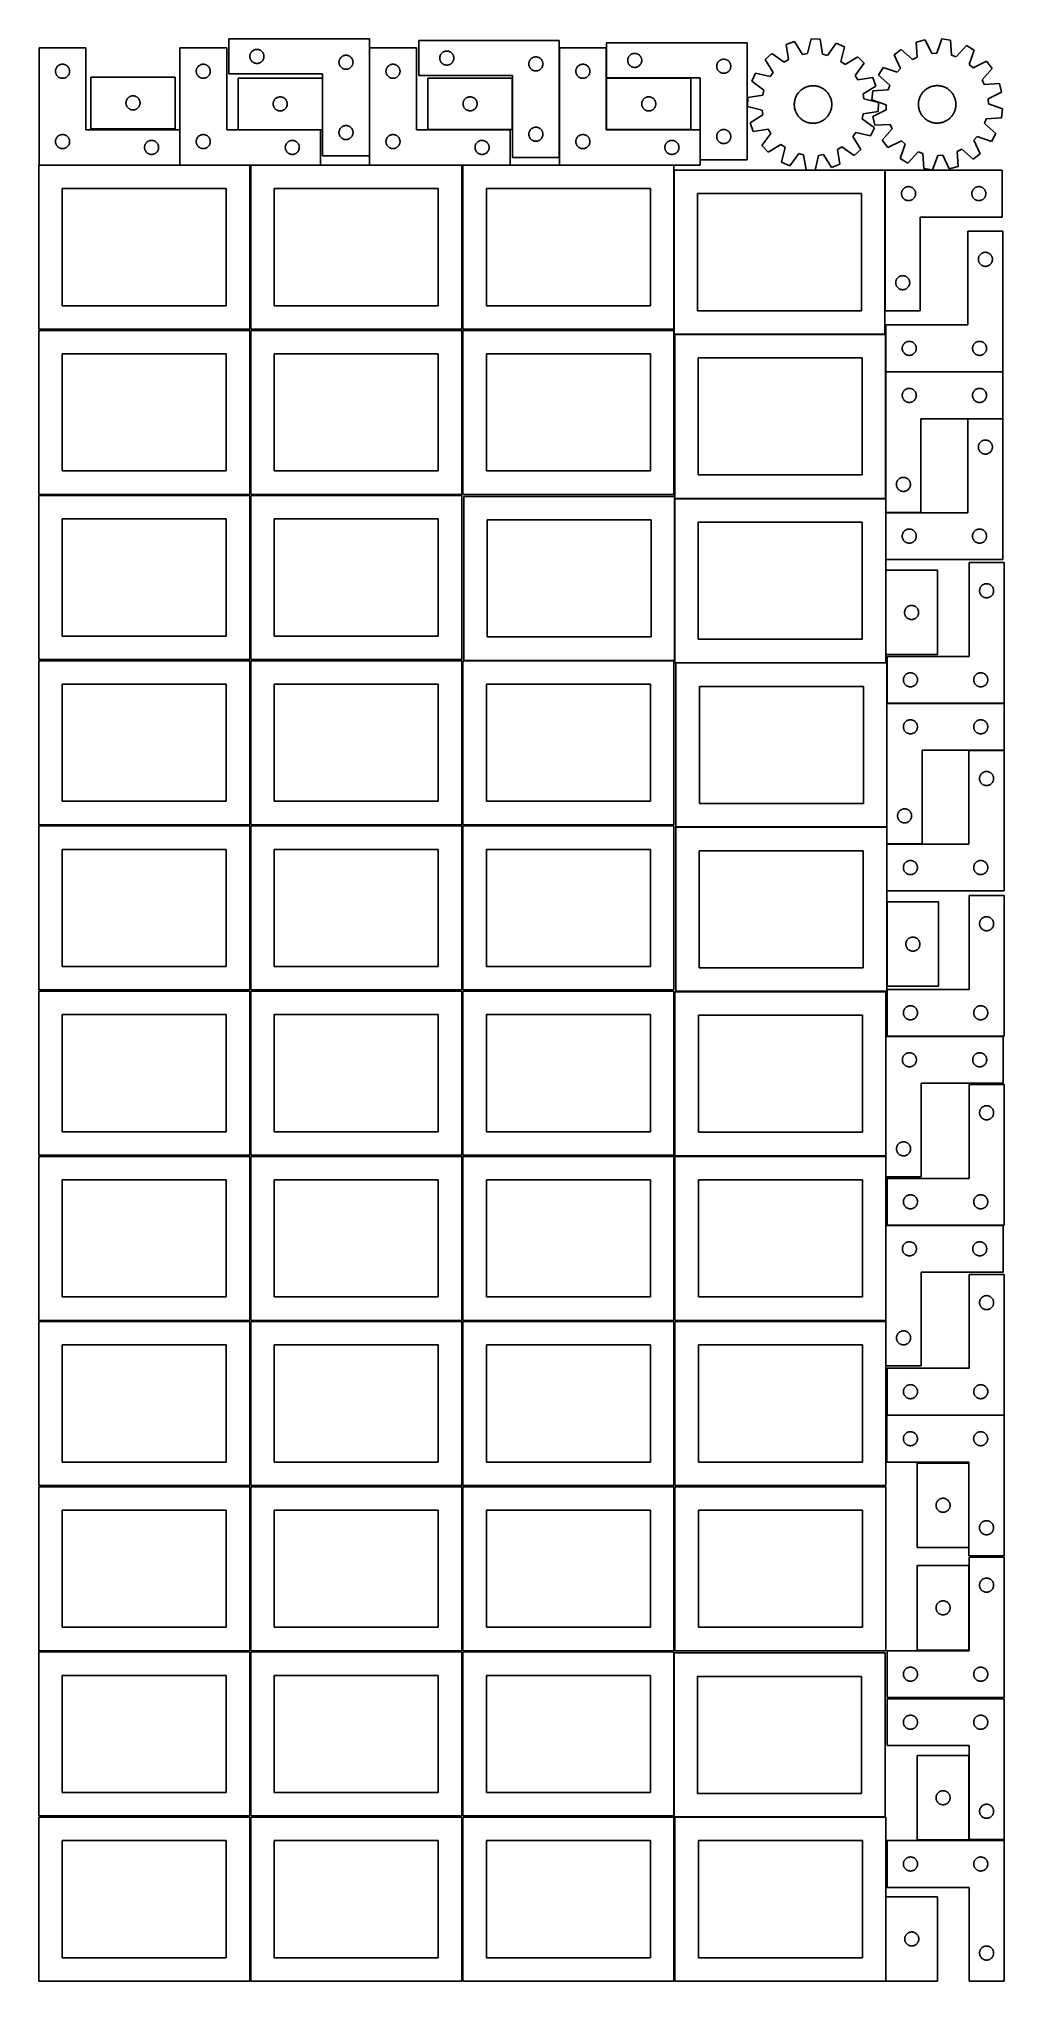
# Model space of a CAD drawing. Header units: millimetres. Extents: x 7 to 1243, y 7 to 2493.
import ezdxf

# ---------------------------------------------------------------- set-up
doc = ezdxf.new("R2010")
doc.units = ezdxf.units.MM
doc.layers.add('COMMON', color=5, linetype='CONTINUOUS', true_color=0x0000ff)
doc.layers.add('CUT', color=7, linetype='CONTINUOUS', true_color=0x000000)

msp = doc.modelspace()

# ---------------------------------------------------------------- linework, layer by layer
at = {"layer": 'COMMON'}
for p, q in [((429.925632, 2343.458563), (429.925632, 2481.930532)), ((673.035892, 2341.349188), (673.035892, 2481.930532)), ((841.534328, 2443.287323), (733.534328, 2443.287323)), ((186.984775, 2331.930532), (186.984775, 2376.930532)), ((186.884774, 2331.830532), (6.884774, 2331.830532)), ((276.520933, 2331.830532), (187.084775, 2331.830532)), ((367.084775, 2331.830532), (278.041929, 2331.830532)), ((548.041929, 2331.830532), (430.025632, 2331.830532)), ((610.025632, 2331.830532), (549.562864, 2331.830532)), ((819.562864, 2331.830532), (673.135892, 2331.830532)), ((1090.076006, 2145.244943), (1090.076006, 2325.244943)), ((1241.087542, 2067.05697), (1091.123053, 2067.05697)), ((1196.087542, 2006.856968), (1241.087542, 2006.856968)), ((1090.987542, 1886.956969), (1090.987542, 1904.623109)), ((1090.987542, 1826.756968), (1090.987542, 1886.756968)), ((1091.087542, 1886.856968), (1136.087542, 1886.856968)), ((1090.987541, 1812.962589), (1090.987541, 1704.962589)), ((1092.471459, 1484.398866), (1092.471459, 1642.570982)), ((1242.571459, 1642.670983), (1092.604728, 1642.670983)), ((1242.571459, 1582.470982), (1197.571459, 1582.470982)), ((1137.571459, 1462.470982), (1092.571459, 1462.470982)), ((1241.283739, 1216.328698), (1092.604737, 1216.328698)), ((1091.183739, 1036.228697), (1091.183739, 1062.604799)), ((1091.183739, 852.604799), (1091.183739, 974.198546)), ((1241.283739, 974.298547), (1092.604728, 974.298547)), ((1091.183739, 794.198546), (1091.183739, 851.083864)), ((1242.539132, 731.183871), (1092.604731, 731.183871)), ((1197.439132, 669.814578), (1197.439132, 561.814578)), ((1091.183738, 114.520967), (1091.183738, 6.520967))]:
    msp.add_line(p, q, dxfattribs=at)
at = {"layer": 'CUT'}
for p, q in [((429.825631, 2493.458563), (249.825631, 2493.458563)), ((249.825631, 2493.458563), (249.825631, 2448.458563)), ((429.825631, 2343.458563), (429.825631, 2493.458563)), ((672.935891, 2491.349188), (492.935891, 2491.349188)), ((492.935891, 2491.349188), (492.935891, 2446.349188)), ((672.935891, 2341.349188), (672.935891, 2491.349188)), ((913.534328, 2488.387323), (733.534328, 2488.387323)), ((733.534328, 2488.387323), (733.534328, 2443.387323)), ((913.534328, 2338.387323), (913.534328, 2488.387323)), ((974.191334, 2490.017362), (963.371563, 2486.015111)), ((984.386597, 2473.540134), (974.191334, 2490.017362)), ((995.308381, 2493.380683), (990.736391, 2474.551468)), ((1006.836142, 2492.937733), (995.308381, 2493.380683)), ((1009.949774, 2473.813201), (1006.836142, 2492.937733)), ((1027.632837, 2487.963893), (1016.20324, 2472.317591)), ((1038.113589, 2483.143177), (1027.632837, 2487.963893)), ((1141.29875, 2492.09012), (1130.135202, 2489.181396)), ((1130.135202, 2489.181396), (1131.202112, 2469.834455)), ((1149.808458, 2474.682441), (1141.29875, 2492.09012)), ((1162.645331, 2493.341152), (1156.227273, 2475.058621)), ((1174.072224, 2491.756358), (1162.645331, 2493.341152)), ((1175.27254, 2472.417235), (1174.072224, 2491.756358)), ((66.884774, 2481.930532), (6.884774, 2481.930532)), ((6.884774, 2481.930532), (6.884774, 2331.930532)), ((66.884774, 2376.930532), (66.884774, 2481.930532)), ((247.084775, 2481.930532), (187.084775, 2481.930532)), ((187.084775, 2481.930532), (187.084775, 2331.930532)), ((247.084775, 2376.930532), (247.084775, 2481.930532)), ((276.825631, 2470.958563), (276.844901, 2471.547191)), ((276.844901, 2470.369935), (276.825631, 2470.958563)), ((276.844901, 2471.547191), (276.902627, 2472.133299)), ((276.902627, 2469.783827), (276.844901, 2470.369935)), ((276.902627, 2472.133299), (276.998564, 2472.714376)), ((276.998564, 2469.20275), (276.902627, 2469.783827)), ((276.998564, 2472.714376), (277.132299, 2473.287935)), ((277.132299, 2468.629192), (276.998564, 2469.20275)), ((277.132299, 2473.287935), (277.30326, 2473.851518)), ((277.30326, 2468.065608), (277.132299, 2468.629192)), ((277.30326, 2473.851518), (277.510715, 2474.402714)), ((277.510715, 2467.514412), (277.30326, 2468.065608)), ((277.510715, 2474.402714), (277.753777, 2474.939161)), ((277.753777, 2466.977965), (277.510715, 2467.514412)), ((277.753777, 2474.939161), (278.031403, 2475.458563)), ((278.031403, 2466.458563), (277.753777, 2466.977965)), ((278.031403, 2475.458563), (278.342405, 2475.958695)), ((278.342405, 2465.958431), (278.031403, 2466.458563)), ((278.342405, 2475.958695), (278.685451, 2476.437416)), ((278.685451, 2465.47971), (278.342405, 2465.958431)), ((278.685451, 2476.437416), (279.059073, 2476.892675)), ((279.059073, 2465.024451), (278.685451, 2465.47971)), ((279.059073, 2476.892675), (279.46167, 2477.322524)), ((279.46167, 2464.594602), (279.059073, 2465.024451)), ((279.46167, 2477.322524), (279.891519, 2477.725121)), ((279.891519, 2464.192005), (279.46167, 2464.594602)), ((279.891519, 2477.725121), (280.346778, 2478.098743)), ((280.346778, 2463.818383), (279.891519, 2464.192005)), ((280.346778, 2478.098743), (280.825499, 2478.44179)), ((280.825499, 2463.475337), (280.346778, 2463.818383)), ((280.825499, 2478.44179), (281.325631, 2478.752792)), ((281.325631, 2463.164334), (280.825499, 2463.475337)), ((281.325631, 2478.752792), (281.845033, 2479.030418)), ((281.845033, 2462.886708), (281.325631, 2463.164334)), ((281.845033, 2479.030418), (282.38148, 2479.273479)), ((282.38148, 2462.643647), (281.845033, 2462.886708)), ((282.38148, 2479.273479), (282.932676, 2479.480934)), ((282.932676, 2462.436192), (282.38148, 2462.643647)), ((282.932676, 2479.480934), (283.49626, 2479.651896)), ((283.49626, 2462.265231), (282.932676, 2462.436192)), ((283.49626, 2479.651896), (284.069818, 2479.785631)), ((284.069818, 2462.131496), (283.49626, 2462.265231)), ((284.069818, 2479.785631), (284.650896, 2479.881567)), ((284.650896, 2462.035559), (284.069818, 2462.131496)), ((284.650896, 2479.881567), (285.237003, 2479.939293)), ((285.237003, 2479.939293), (285.825631, 2479.958563)), ((285.825631, 2479.958563), (286.414259, 2479.939293)), ((286.414259, 2479.939293), (287.000367, 2479.881567)), ((287.000367, 2479.881567), (287.581444, 2479.785631)), ((287.581444, 2462.131496), (287.000367, 2462.035559)), ((287.581444, 2479.785631), (288.155003, 2479.651896)), ((288.155003, 2462.265231), (287.581444, 2462.131496)), ((288.155003, 2479.651896), (288.718586, 2479.480934)), ((288.718586, 2462.436192), (288.155003, 2462.265231)), ((288.718586, 2479.480934), (289.269782, 2479.273479)), ((289.269782, 2462.643647), (288.718586, 2462.436192)), ((289.269782, 2479.273479), (289.806229, 2479.030418)), ((289.806229, 2462.886708), (289.269782, 2462.643647)), ((289.806229, 2479.030418), (290.325631, 2478.752792)), ((290.325631, 2463.164334), (289.806229, 2462.886708)), ((290.325631, 2478.752792), (290.825763, 2478.44179)), ((290.825763, 2463.475337), (290.325631, 2463.164334)), ((290.825763, 2478.44179), (291.304484, 2478.098743)), ((291.304484, 2463.818383), (290.825763, 2463.475337)), ((291.304484, 2478.098743), (291.759744, 2477.725121)), ((291.759744, 2464.192005), (291.304484, 2463.818383)), ((291.759744, 2477.725121), (292.189592, 2477.322524)), ((292.189592, 2464.594602), (291.759744, 2464.192005)), ((292.189592, 2477.322524), (292.59219, 2476.892675)), ((292.59219, 2465.024451), (292.189592, 2464.594602)), ((292.59219, 2476.892675), (292.965811, 2476.437416)), ((292.965811, 2465.47971), (292.59219, 2465.024451)), ((292.965811, 2476.437416), (293.308858, 2475.958695)), ((293.308858, 2465.958431), (292.965811, 2465.47971)), ((293.308858, 2475.958695), (293.61986, 2475.458563)), ((293.61986, 2466.458563), (293.308858, 2465.958431)), ((293.61986, 2475.458563), (293.897486, 2474.939161)), ((293.897486, 2466.977965), (293.61986, 2466.458563)), ((293.897486, 2474.939161), (294.140547, 2474.402714)), ((294.140547, 2467.514412), (293.897486, 2466.977965)), ((294.140547, 2474.402714), (294.348002, 2473.851518)), ((294.348002, 2468.065608), (294.140547, 2467.514412)), ((294.348002, 2473.851518), (294.518964, 2473.287935)), ((294.518964, 2468.629192), (294.348002, 2468.065608)), ((294.518964, 2473.287935), (294.652699, 2472.714376)), ((294.652699, 2469.20275), (294.518964, 2468.629192)), ((294.652699, 2472.714376), (294.748635, 2472.133299)), ((294.748635, 2469.783827), (294.652699, 2469.20275)), ((294.748635, 2472.133299), (294.806362, 2471.547191)), ((294.806362, 2470.369935), (294.748635, 2469.783827)), ((294.806362, 2471.547191), (294.825631, 2470.958563)), ((294.825631, 2470.958563), (294.806362, 2470.369935)), ((390.825631, 2463.458563), (390.844901, 2464.047191)), ((390.844901, 2462.869935), (390.825631, 2463.458563)), ((390.844901, 2464.047191), (390.902627, 2464.633299)), ((390.902627, 2462.283827), (390.844901, 2462.869935)), ((390.902627, 2464.633299), (390.998564, 2465.214376)), ((390.998564, 2461.70275), (390.902627, 2462.283827)), ((390.998564, 2465.214376), (391.132299, 2465.787935)), ((391.132299, 2465.787935), (391.30326, 2466.351518)), ((391.30326, 2466.351518), (391.510715, 2466.902714)), ((391.510715, 2466.902714), (391.753777, 2467.439161)), ((391.753777, 2467.439161), (392.031403, 2467.958563)), ((392.031403, 2467.958563), (392.342405, 2468.458695)), ((392.342405, 2468.458695), (392.685451, 2468.937416)), ((392.685451, 2468.937416), (393.059073, 2469.392675)), ((393.059073, 2469.392675), (393.46167, 2469.822524)), ((393.46167, 2469.822524), (393.891519, 2470.225121)), ((393.891519, 2470.225121), (394.346778, 2470.598743)), ((394.346778, 2470.598743), (394.825499, 2470.94179)), ((394.825499, 2470.94179), (395.325631, 2471.252792)), ((395.325631, 2471.252792), (395.845033, 2471.530418)), ((395.845033, 2471.530418), (396.38148, 2471.773479)), ((396.38148, 2471.773479), (396.932676, 2471.980934)), ((396.932676, 2471.980934), (397.49626, 2472.151896)), ((397.49626, 2472.151896), (398.069818, 2472.285631)), ((398.069818, 2472.285631), (398.650896, 2472.381567)), ((398.650896, 2472.381567), (399.237003, 2472.439293)), ((399.237003, 2472.439293), (399.825631, 2472.458563)), ((399.825631, 2472.458563), (400.414259, 2472.439293)), ((400.414259, 2472.439293), (401.000367, 2472.381567)), ((401.000367, 2472.381567), (401.581444, 2472.285631)), ((401.581444, 2472.285631), (402.155003, 2472.151896)), ((402.155003, 2472.151896), (402.718586, 2471.980934)), ((402.718586, 2471.980934), (403.269782, 2471.773479)), ((403.269782, 2471.773479), (403.806229, 2471.530418)), ((403.806229, 2471.530418), (404.325631, 2471.252792)), ((404.325631, 2471.252792), (404.825763, 2470.94179)), ((404.825763, 2470.94179), (405.304484, 2470.598743)), ((405.304484, 2470.598743), (405.759744, 2470.225121)), ((405.759744, 2470.225121), (406.189592, 2469.822524)), ((406.189592, 2469.822524), (406.59219, 2469.392675)), ((406.59219, 2469.392675), (406.965811, 2468.937416)), ((406.965811, 2468.937416), (407.308858, 2468.458695)), ((407.308858, 2468.458695), (407.61986, 2467.958563)), ((407.61986, 2467.958563), (407.897486, 2467.439161)), ((407.897486, 2467.439161), (408.140547, 2466.902714)), ((408.140547, 2466.902714), (408.348002, 2466.351518)), ((408.348002, 2466.351518), (408.518964, 2465.787935)), ((408.518964, 2465.787935), (408.652699, 2465.214376)), ((408.652699, 2465.214376), (408.748635, 2464.633299)), ((408.748635, 2462.283827), (408.652699, 2461.70275)), ((408.748635, 2464.633299), (408.806362, 2464.047191)), ((408.806362, 2462.869935), (408.748635, 2462.283827)), ((408.806362, 2464.047191), (408.825631, 2463.458563)), ((408.825631, 2463.458563), (408.806362, 2462.869935)), ((490.025632, 2481.930532), (430.025632, 2481.930532)), ((430.025632, 2481.930532), (430.025632, 2331.930532)), ((490.025632, 2376.930532), (490.025632, 2481.930532)), ((519.935891, 2468.849188), (519.955161, 2469.437816)), ((519.955161, 2468.26056), (519.935891, 2468.849188)), ((519.955161, 2469.437816), (520.012888, 2470.023924)), ((520.012888, 2467.674452), (519.955161, 2468.26056)), ((520.012888, 2470.023924), (520.108824, 2470.605001)), ((520.108824, 2467.093375), (520.012888, 2467.674452)), ((520.108824, 2470.605001), (520.242559, 2471.17856)), ((520.242559, 2466.519817), (520.108824, 2467.093375)), ((520.242559, 2471.17856), (520.41352, 2471.742143)), ((520.41352, 2465.956233), (520.242559, 2466.519817)), ((520.41352, 2471.742143), (520.620975, 2472.293339)), ((520.620975, 2465.405037), (520.41352, 2465.956233)), ((520.620975, 2472.293339), (520.864037, 2472.829786)), ((520.864037, 2464.86859), (520.620975, 2465.405037)), ((520.864037, 2472.829786), (521.141663, 2473.349188)), ((521.141663, 2464.349188), (520.864037, 2464.86859)), ((521.141663, 2473.349188), (521.452665, 2473.84932)), ((521.452665, 2463.849056), (521.141663, 2464.349188)), ((521.452665, 2473.84932), (521.795711, 2474.328041)), ((521.795711, 2463.370335), (521.452665, 2463.849056)), ((521.795711, 2474.328041), (522.169333, 2474.7833)), ((522.169333, 2462.915076), (521.795711, 2463.370335)), ((522.169333, 2474.7833), (522.57193, 2475.213149)), ((522.57193, 2462.485227), (522.169333, 2462.915076)), ((522.57193, 2475.213149), (523.001779, 2475.615746)), ((523.001779, 2462.08263), (522.57193, 2462.485227)), ((523.001779, 2475.615746), (523.457038, 2475.989368)), ((523.457038, 2461.709008), (523.001779, 2462.08263)), ((523.457038, 2475.989368), (523.935759, 2476.332415)), ((523.935759, 2476.332415), (524.435891, 2476.643417)), ((524.435891, 2476.643417), (524.955293, 2476.921043)), ((524.955293, 2476.921043), (525.49174, 2477.164104)), ((525.49174, 2477.164104), (526.042936, 2477.371559)), ((526.042936, 2477.371559), (526.60652, 2477.542521)), ((526.60652, 2477.542521), (527.180078, 2477.676256)), ((527.180078, 2477.676256), (527.761156, 2477.772192)), ((527.761156, 2477.772192), (528.347263, 2477.829918)), ((528.347263, 2477.829918), (528.935891, 2477.849188)), ((528.935891, 2477.849188), (529.524519, 2477.829918)), ((529.524519, 2477.829918), (530.110627, 2477.772192)), ((530.110627, 2477.772192), (530.691704, 2477.676256)), ((530.691704, 2477.676256), (531.265263, 2477.542521)), ((531.265263, 2477.542521), (531.828846, 2477.371559)), ((531.828846, 2477.371559), (532.380042, 2477.164104)), ((532.380042, 2477.164104), (532.916489, 2476.921043)), ((532.916489, 2476.921043), (533.435891, 2476.643417)), ((533.435891, 2476.643417), (533.936023, 2476.332415)), ((533.936023, 2476.332415), (534.414744, 2475.989368)), ((534.414744, 2475.989368), (534.870004, 2475.615746)), ((534.870004, 2462.08263), (534.414744, 2461.709008)), ((534.870004, 2475.615746), (535.299852, 2475.213149)), ((535.299852, 2462.485227), (534.870004, 2462.08263)), ((535.299852, 2475.213149), (535.70245, 2474.7833)), ((535.70245, 2462.915076), (535.299852, 2462.485227)), ((535.70245, 2474.7833), (536.076071, 2474.328041)), ((536.076071, 2463.370335), (535.70245, 2462.915076)), ((536.076071, 2474.328041), (536.419118, 2473.84932)), ((536.419118, 2463.849056), (536.076071, 2463.370335)), ((536.419118, 2473.84932), (536.73012, 2473.349188)), ((536.73012, 2464.349188), (536.419118, 2463.849056)), ((536.73012, 2473.349188), (537.007746, 2472.829786)), ((537.007746, 2464.86859), (536.73012, 2464.349188)), ((537.007746, 2472.829786), (537.250807, 2472.293339)), ((537.250807, 2465.405037), (537.007746, 2464.86859)), ((537.250807, 2472.293339), (537.458262, 2471.742143)), ((537.458262, 2465.956233), (537.250807, 2465.405037)), ((537.458262, 2471.742143), (537.629224, 2471.17856)), ((537.629224, 2466.519817), (537.458262, 2465.956233)), ((537.629224, 2471.17856), (537.762959, 2470.605001)), ((537.762959, 2467.093375), (537.629224, 2466.519817)), ((537.762959, 2470.605001), (537.858895, 2470.023924)), ((537.858895, 2467.674452), (537.762959, 2467.093375)), ((537.858895, 2470.023924), (537.916622, 2469.437816)), ((537.916622, 2468.26056), (537.858895, 2467.674452)), ((537.916622, 2469.437816), (537.935891, 2468.849188)), ((537.935891, 2468.849188), (537.916622, 2468.26056)), ((633.955161, 2461.937816), (634.012888, 2462.523924)), ((634.012888, 2462.523924), (634.108824, 2463.105001)), ((634.108824, 2463.105001), (634.242559, 2463.67856)), ((634.242559, 2463.67856), (634.41352, 2464.242143)), ((634.41352, 2464.242143), (634.620975, 2464.793339)), ((634.620975, 2464.793339), (634.864037, 2465.329786)), ((634.864037, 2465.329786), (635.141663, 2465.849188)), ((635.141663, 2465.849188), (635.452665, 2466.34932)), ((635.452665, 2466.34932), (635.795711, 2466.828041)), ((635.795711, 2466.828041), (636.169333, 2467.2833)), ((636.169333, 2467.2833), (636.57193, 2467.713149)), ((636.57193, 2467.713149), (637.001779, 2468.115746)), ((637.001779, 2468.115746), (637.457038, 2468.489368)), ((637.457038, 2468.489368), (637.935759, 2468.832415)), ((637.935759, 2468.832415), (638.435891, 2469.143417)), ((638.435891, 2469.143417), (638.955293, 2469.421043)), ((638.955293, 2469.421043), (639.49174, 2469.664104)), ((639.49174, 2469.664104), (640.042936, 2469.871559)), ((640.042936, 2469.871559), (640.60652, 2470.042521)), ((640.60652, 2470.042521), (641.180078, 2470.176256)), ((641.180078, 2470.176256), (641.761156, 2470.272192)), ((641.761156, 2470.272192), (642.347263, 2470.329918)), ((642.347263, 2470.329918), (642.935891, 2470.349188)), ((642.935891, 2470.349188), (643.524519, 2470.329918)), ((643.524519, 2470.329918), (644.110627, 2470.272192)), ((644.110627, 2470.272192), (644.691704, 2470.176256)), ((644.691704, 2470.176256), (645.265263, 2470.042521)), ((645.265263, 2470.042521), (645.828846, 2469.871559)), ((645.828846, 2469.871559), (646.380042, 2469.664104)), ((646.380042, 2469.664104), (646.916489, 2469.421043)), ((646.916489, 2469.421043), (647.435891, 2469.143417)), ((647.435891, 2469.143417), (647.936023, 2468.832415)), ((647.936023, 2468.832415), (648.414744, 2468.489368)), ((648.414744, 2468.489368), (648.870004, 2468.115746)), ((648.870004, 2468.115746), (649.299852, 2467.713149)), ((649.299852, 2467.713149), (649.70245, 2467.2833)), ((649.70245, 2467.2833), (650.076071, 2466.828041)), ((650.076071, 2466.828041), (650.419118, 2466.34932)), ((650.419118, 2466.34932), (650.73012, 2465.849188)), ((650.73012, 2465.849188), (651.007746, 2465.329786)), ((651.007746, 2465.329786), (651.250807, 2464.793339)), ((651.250807, 2464.793339), (651.458262, 2464.242143)), ((651.458262, 2464.242143), (651.629224, 2463.67856)), ((651.629224, 2463.67856), (651.762959, 2463.105001)), ((651.762959, 2463.105001), (651.858895, 2462.523924)), ((651.858895, 2462.523924), (651.916622, 2461.937816)), ((733.135892, 2481.930532), (673.135892, 2481.930532)), ((673.135892, 2481.930532), (673.135892, 2331.930532)), ((733.135892, 2376.930532), (733.135892, 2481.930532)), ((760.534328, 2465.887323), (760.553597, 2466.475952)), ((760.553597, 2465.298695), (760.534328, 2465.887323)), ((760.553597, 2466.475952), (760.611324, 2467.062059)), ((760.611324, 2464.712588), (760.553597, 2465.298695)), ((760.611324, 2467.062059), (760.70726, 2467.643136)), ((760.70726, 2464.131511), (760.611324, 2464.712588)), ((760.70726, 2467.643136), (760.840995, 2468.216695)), ((760.840995, 2463.557952), (760.70726, 2464.131511)), ((760.840995, 2468.216695), (761.011956, 2468.780279)), ((761.011956, 2462.994368), (760.840995, 2463.557952)), ((761.011956, 2468.780279), (761.219412, 2469.331474)), ((761.219412, 2462.443173), (761.011956, 2462.994368)), ((761.219412, 2469.331474), (761.462473, 2469.867922)), ((761.462473, 2461.906725), (761.219412, 2462.443173)), ((761.462473, 2469.867922), (761.740099, 2470.387323)), ((761.740099, 2470.387323), (762.051101, 2470.887456)), ((762.051101, 2470.887456), (762.394148, 2471.366176)), ((762.394148, 2471.366176), (762.767769, 2471.821436)), ((762.767769, 2471.821436), (763.170367, 2472.251284)), ((763.170367, 2472.251284), (763.600215, 2472.653882)), ((763.600215, 2472.653882), (764.055475, 2473.027503)), ((764.055475, 2473.027503), (764.534196, 2473.37055)), ((764.534196, 2473.37055), (765.034328, 2473.681552)), ((765.034328, 2473.681552), (765.553729, 2473.959178)), ((765.553729, 2473.959178), (766.090177, 2474.202239)), ((766.090177, 2474.202239), (766.641372, 2474.409695)), ((766.641372, 2474.409695), (767.204956, 2474.580656)), ((767.204956, 2474.580656), (767.778515, 2474.714391)), ((767.778515, 2474.714391), (768.359592, 2474.810327)), ((768.359592, 2474.810327), (768.945699, 2474.868054)), ((768.945699, 2474.868054), (769.534328, 2474.887323)), ((769.534328, 2474.887323), (770.122956, 2474.868054)), ((770.122956, 2474.868054), (770.709063, 2474.810327)), ((770.709063, 2474.810327), (771.290141, 2474.714391)), ((771.290141, 2474.714391), (771.863699, 2474.580656)), ((771.863699, 2474.580656), (772.427283, 2474.409695)), ((772.427283, 2474.409695), (772.978479, 2474.202239)), ((772.978479, 2474.202239), (773.514926, 2473.959178)), ((773.514926, 2473.959178), (774.034328, 2473.681552)), ((774.034328, 2473.681552), (774.53446, 2473.37055)), ((774.53446, 2473.37055), (775.013181, 2473.027503)), ((775.013181, 2473.027503), (775.46844, 2472.653882)), ((775.46844, 2472.653882), (775.898289, 2472.251284)), ((775.898289, 2472.251284), (776.300886, 2471.821436)), ((776.300886, 2471.821436), (776.674508, 2471.366176)), ((776.674508, 2471.366176), (777.017554, 2470.887456)), ((777.017554, 2470.887456), (777.328556, 2470.387323)), ((777.328556, 2470.387323), (777.606182, 2469.867922)), ((777.606182, 2469.867922), (777.849243, 2469.331474)), ((777.849243, 2462.443173), (777.606182, 2461.906725)), ((777.849243, 2469.331474), (778.056699, 2468.780279)), ((778.056699, 2462.994368), (777.849243, 2462.443173)), ((778.056699, 2468.780279), (778.22766, 2468.216695)), ((778.22766, 2463.557952), (778.056699, 2462.994368)), ((778.22766, 2468.216695), (778.361395, 2467.643136)), ((778.361395, 2464.131511), (778.22766, 2463.557952)), ((778.361395, 2467.643136), (778.457331, 2467.062059)), ((778.457331, 2464.712588), (778.361395, 2464.131511)), ((778.457331, 2467.062059), (778.515058, 2466.475952)), ((778.515058, 2465.298695), (778.457331, 2464.712588)), ((778.515058, 2466.475952), (778.534328, 2465.887323)), ((778.534328, 2465.887323), (778.515058, 2465.298695)), ((875.219412, 2461.831474), (875.462473, 2462.367922)), ((875.462473, 2462.367922), (875.740099, 2462.887323)), ((875.740099, 2462.887323), (876.051101, 2463.387456)), ((876.051101, 2463.387456), (876.394148, 2463.866176)), ((876.394148, 2463.866176), (876.767769, 2464.321436)), ((876.767769, 2464.321436), (877.170367, 2464.751284)), ((877.170367, 2464.751284), (877.600215, 2465.153882)), ((877.600215, 2465.153882), (878.055475, 2465.527503)), ((878.055475, 2465.527503), (878.534196, 2465.87055)), ((878.534196, 2465.87055), (879.034328, 2466.181552)), ((879.034328, 2466.181552), (879.553729, 2466.459178)), ((879.553729, 2466.459178), (880.090177, 2466.702239)), ((880.090177, 2466.702239), (880.641372, 2466.909695)), ((880.641372, 2466.909695), (881.204956, 2467.080656)), ((881.204956, 2467.080656), (881.778515, 2467.214391)), ((881.778515, 2467.214391), (882.359592, 2467.310327)), ((882.359592, 2467.310327), (882.945699, 2467.368054)), ((882.945699, 2467.368054), (883.534328, 2467.387323)), ((883.534328, 2467.387323), (884.122956, 2467.368054)), ((884.122956, 2467.368054), (884.709063, 2467.310327)), ((884.709063, 2467.310327), (885.290141, 2467.214391)), ((885.290141, 2467.214391), (885.863699, 2467.080656)), ((885.863699, 2467.080656), (886.427283, 2466.909695)), ((886.427283, 2466.909695), (886.978479, 2466.702239)), ((886.978479, 2466.702239), (887.514926, 2466.459178)), ((887.514926, 2466.459178), (888.034328, 2466.181552)), ((888.034328, 2466.181552), (888.53446, 2465.87055)), ((888.53446, 2465.87055), (889.013181, 2465.527503)), ((889.013181, 2465.527503), (889.46844, 2465.153882)), ((889.46844, 2465.153882), (889.898289, 2464.751284)), ((889.898289, 2464.751284), (890.300886, 2464.321436)), ((890.300886, 2464.321436), (890.674508, 2463.866176)), ((890.674508, 2463.866176), (891.017554, 2463.387456)), ((891.017554, 2463.387456), (891.328556, 2462.887323)), ((891.328556, 2462.887323), (891.606182, 2462.367922)), ((891.606182, 2462.367922), (891.849243, 2461.831474)), ((945.149042, 2474.826663), (936.684472, 2466.988518)), ((936.684472, 2466.988518), (946.765852, 2450.441368)), ((960.873799, 2463.505247), (945.149042, 2474.826663)), ((966.353223, 2466.86956), (960.873799, 2463.505247)), ((963.371563, 2486.015111), (966.353223, 2466.86956)), ((990.736391, 2474.551468), (984.386597, 2473.540134)), ((1016.20324, 2472.317591), (1009.949774, 2473.813201)), ((1033.671569, 2464.282879), (1038.113589, 2483.143177)), ((1038.876673, 2460.508017), (1033.671569, 2464.282879)), ((1055.423824, 2470.589397), (1038.876673, 2460.508017)), ((1051.940553, 2446.400071), (1063.261969, 2462.124827)), ((1063.261969, 2462.124827), (1055.423824, 2470.589397)), ((1110.892282, 2479.85661), (1101.691629, 2472.897195)), ((1101.691629, 2472.897195), (1110.081079, 2455.431241)), ((1125.415858, 2467.030537), (1110.892282, 2479.85661)), ((1131.202112, 2469.834455), (1125.415858, 2467.030537)), ((1156.227273, 2475.058621), (1149.808458, 2474.682441)), ((1181.346709, 2470.308406), (1175.27254, 2472.417235)), ((1194.272643, 2484.743178), (1181.346709, 2470.308406)), ((1204.223241, 2478.906136), (1194.272643, 2484.743178)), ((1197.931427, 2460.579775), (1204.223241, 2478.906136)), ((1220.202167, 2464.696437), (1202.736213, 2456.306987)), ((1227.161582, 2455.495784), (1220.202167, 2464.696437)), ((27.884774, 2451.930532), (27.904044, 2452.519161)), ((27.904044, 2451.341904), (27.884774, 2451.930532)), ((27.904044, 2452.519161), (27.961771, 2453.105268)), ((27.961771, 2450.755797), (27.904044, 2451.341904)), ((27.961771, 2453.105268), (28.057707, 2453.686345)), ((28.057707, 2450.174719), (27.961771, 2450.755797)), ((28.057707, 2453.686345), (28.191442, 2454.259904)), ((28.191442, 2449.601161), (28.057707, 2450.174719)), ((28.191442, 2454.259904), (28.362403, 2454.823488)), ((28.362403, 2449.037577), (28.191442, 2449.601161)), ((28.362403, 2454.823488), (28.569859, 2455.374683)), ((28.569859, 2448.486381), (28.362403, 2449.037577)), ((28.569859, 2455.374683), (28.81292, 2455.911131)), ((28.81292, 2447.949934), (28.569859, 2448.486381)), ((28.81292, 2455.911131), (29.090546, 2456.430532)), ((29.090546, 2447.430532), (28.81292, 2447.949934)), ((29.090546, 2456.430532), (29.401548, 2456.930664)), ((29.401548, 2446.9304), (29.090546, 2447.430532)), ((29.401548, 2456.930664), (29.744594, 2457.409385)), ((29.744594, 2446.451679), (29.401548, 2446.9304)), ((29.744594, 2457.409385), (30.118216, 2457.864645)), ((30.118216, 2445.99642), (29.744594, 2446.451679)), ((30.118216, 2457.864645), (30.520813, 2458.294493)), ((30.520813, 2445.566571), (30.118216, 2445.99642)), ((30.520813, 2458.294493), (30.950662, 2458.697091)), ((30.950662, 2445.163974), (30.520813, 2445.566571)), ((30.950662, 2458.697091), (31.405921, 2459.070712)), ((31.405921, 2444.790352), (30.950662, 2445.163974)), ((31.405921, 2459.070712), (31.884642, 2459.413759)), ((31.884642, 2444.447306), (31.405921, 2444.790352)), ((31.884642, 2459.413759), (32.384774, 2459.724761)), ((32.384774, 2444.136304), (31.884642, 2444.447306)), ((32.384774, 2459.724761), (32.904176, 2460.002387)), ((32.904176, 2443.858678), (32.384774, 2444.136304)), ((32.904176, 2460.002387), (33.440623, 2460.245448)), ((33.440623, 2443.615617), (32.904176, 2443.858678)), ((33.440623, 2460.245448), (33.991819, 2460.452904)), ((33.991819, 2443.408161), (33.440623, 2443.615617)), ((33.991819, 2460.452904), (34.555403, 2460.623865)), ((34.555403, 2443.2372), (33.991819, 2443.408161)), ((34.555403, 2460.623865), (35.128961, 2460.7576)), ((35.128961, 2443.103465), (34.555403, 2443.2372)), ((35.128961, 2460.7576), (35.710039, 2460.853536)), ((35.710039, 2443.007529), (35.128961, 2443.103465)), ((35.710039, 2460.853536), (36.296146, 2460.911263)), ((36.296146, 2442.949802), (35.710039, 2443.007529)), ((36.296146, 2460.911263), (36.884774, 2460.930532)), ((36.884774, 2442.930532), (36.296146, 2442.949802)), ((36.884774, 2460.930532), (37.473402, 2460.911263)), ((37.473402, 2442.949802), (36.884774, 2442.930532)), ((37.473402, 2460.911263), (38.05951, 2460.853536)), ((38.05951, 2443.007529), (37.473402, 2442.949802)), ((38.05951, 2460.853536), (38.640587, 2460.7576)), ((38.640587, 2443.103465), (38.05951, 2443.007529)), ((38.640587, 2460.7576), (39.214146, 2460.623865)), ((39.214146, 2443.2372), (38.640587, 2443.103465)), ((39.214146, 2460.623865), (39.777729, 2460.452904)), ((39.777729, 2443.408161), (39.214146, 2443.2372)), ((39.777729, 2460.452904), (40.328925, 2460.245448)), ((40.328925, 2443.615617), (39.777729, 2443.408161)), ((40.328925, 2460.245448), (40.865373, 2460.002387)), ((40.865373, 2443.858678), (40.328925, 2443.615617)), ((40.865373, 2460.002387), (41.384774, 2459.724761)), ((41.384774, 2444.136304), (40.865373, 2443.858678)), ((41.384774, 2459.724761), (41.884906, 2459.413759)), ((41.884906, 2444.447306), (41.384774, 2444.136304)), ((41.884906, 2459.413759), (42.363627, 2459.070712)), ((42.363627, 2444.790352), (41.884906, 2444.447306)), ((42.363627, 2459.070712), (42.818887, 2458.697091)), ((42.818887, 2445.163974), (42.363627, 2444.790352)), ((42.818887, 2458.697091), (43.248735, 2458.294493)), ((43.248735, 2445.566571), (42.818887, 2445.163974)), ((43.248735, 2458.294493), (43.651333, 2457.864645)), ((43.651333, 2445.99642), (43.248735, 2445.566571)), ((43.651333, 2457.864645), (44.024954, 2457.409385)), ((44.024954, 2446.451679), (43.651333, 2445.99642)), ((44.024954, 2457.409385), (44.368001, 2456.930664)), ((44.368001, 2446.9304), (44.024954, 2446.451679)), ((44.368001, 2456.930664), (44.679003, 2456.430532)), ((44.679003, 2447.430532), (44.368001, 2446.9304)), ((44.679003, 2456.430532), (44.956629, 2455.911131)), ((44.956629, 2447.949934), (44.679003, 2447.430532)), ((44.956629, 2455.911131), (45.19969, 2455.374683)), ((45.19969, 2448.486381), (44.956629, 2447.949934)), ((45.19969, 2455.374683), (45.407145, 2454.823488)), ((45.407145, 2449.037577), (45.19969, 2448.486381)), ((45.407145, 2454.823488), (45.578107, 2454.259904)), ((45.578107, 2449.601161), (45.407145, 2449.037577)), ((45.578107, 2454.259904), (45.711842, 2453.686345)), ((45.711842, 2450.174719), (45.578107, 2449.601161)), ((45.711842, 2453.686345), (45.807778, 2453.105268)), ((45.807778, 2450.755797), (45.711842, 2450.174719)), ((45.807778, 2453.105268), (45.865505, 2452.519161)), ((45.865505, 2451.341904), (45.807778, 2450.755797)), ((45.865505, 2452.519161), (45.884774, 2451.930532)), ((45.884774, 2451.930532), (45.865505, 2451.341904)), ((181.090755, 2444.451529), (73.090755, 2444.451529)), ((73.090755, 2444.451529), (73.090755, 2378.451529)), ((181.090755, 2378.451529), (181.090755, 2444.451529)), ((208.084775, 2451.930532), (208.104045, 2452.519161)), ((208.104045, 2451.341904), (208.084775, 2451.930532)), ((208.104045, 2452.519161), (208.161772, 2453.105268)), ((208.161772, 2450.755797), (208.104045, 2451.341904)), ((208.161772, 2453.105268), (208.257708, 2453.686345)), ((208.257708, 2450.174719), (208.161772, 2450.755797)), ((208.257708, 2453.686345), (208.391443, 2454.259904)), ((208.391443, 2449.601161), (208.257708, 2450.174719)), ((208.391443, 2454.259904), (208.562404, 2454.823488)), ((208.562404, 2449.037577), (208.391443, 2449.601161)), ((208.562404, 2454.823488), (208.76986, 2455.374683)), ((208.76986, 2448.486381), (208.562404, 2449.037577)), ((208.76986, 2455.374683), (209.012921, 2455.911131)), ((209.012921, 2447.949934), (208.76986, 2448.486381)), ((209.012921, 2455.911131), (209.290547, 2456.430532)), ((209.290547, 2447.430532), (209.012921, 2447.949934)), ((209.290547, 2456.430532), (209.601549, 2456.930664)), ((209.601549, 2446.9304), (209.290547, 2447.430532)), ((209.601549, 2456.930664), (209.944595, 2457.409385)), ((209.944595, 2446.451679), (209.601549, 2446.9304)), ((209.944595, 2457.409385), (210.318217, 2457.864645)), ((210.318217, 2445.99642), (209.944595, 2446.451679)), ((210.318217, 2457.864645), (210.720814, 2458.294493)), ((210.720814, 2445.566571), (210.318217, 2445.99642)), ((210.720814, 2458.294493), (211.150663, 2458.697091)), ((211.150663, 2445.163974), (210.720814, 2445.566571)), ((211.150663, 2458.697091), (211.605922, 2459.070712)), ((211.605922, 2444.790352), (211.150663, 2445.163974)), ((211.605922, 2459.070712), (212.084643, 2459.413759)), ((212.084643, 2444.447306), (211.605922, 2444.790352)), ((212.084643, 2459.413759), (212.584775, 2459.724761)), ((212.584775, 2444.136304), (212.084643, 2444.447306)), ((212.584775, 2459.724761), (213.104177, 2460.002387)), ((213.104177, 2443.858678), (212.584775, 2444.136304)), ((213.104177, 2460.002387), (213.640624, 2460.245448)), ((213.640624, 2443.615617), (213.104177, 2443.858678)), ((213.640624, 2460.245448), (214.19182, 2460.452904)), ((214.19182, 2443.408161), (213.640624, 2443.615617)), ((214.19182, 2460.452904), (214.755404, 2460.623865)), ((214.755404, 2443.2372), (214.19182, 2443.408161)), ((214.755404, 2460.623865), (215.328962, 2460.7576)), ((215.328962, 2443.103465), (214.755404, 2443.2372)), ((215.328962, 2460.7576), (215.91004, 2460.853536)), ((215.91004, 2443.007529), (215.328962, 2443.103465)), ((215.91004, 2460.853536), (216.496147, 2460.911263)), ((216.496147, 2442.949802), (215.91004, 2443.007529)), ((216.496147, 2460.911263), (217.084775, 2460.930532)), ((217.084775, 2442.930532), (216.496147, 2442.949802)), ((217.084775, 2460.930532), (217.673403, 2460.911263)), ((217.673403, 2442.949802), (217.084775, 2442.930532)), ((217.673403, 2460.911263), (218.259511, 2460.853536)), ((218.259511, 2443.007529), (217.673403, 2442.949802)), ((218.259511, 2460.853536), (218.840588, 2460.7576)), ((218.840588, 2443.103465), (218.259511, 2443.007529)), ((218.840588, 2460.7576), (219.414147, 2460.623865)), ((219.414147, 2443.2372), (218.840588, 2443.103465)), ((219.414147, 2460.623865), (219.97773, 2460.452904)), ((219.97773, 2443.408161), (219.414147, 2443.2372)), ((219.97773, 2460.452904), (220.528926, 2460.245448)), ((220.528926, 2443.615617), (219.97773, 2443.408161)), ((220.528926, 2460.245448), (221.065374, 2460.002387)), ((221.065374, 2443.858678), (220.528926, 2443.615617)), ((221.065374, 2460.002387), (221.584775, 2459.724761)), ((221.584775, 2444.136304), (221.065374, 2443.858678)), ((221.584775, 2459.724761), (222.084907, 2459.413759)), ((222.084907, 2444.447306), (221.584775, 2444.136304)), ((222.084907, 2459.413759), (222.563628, 2459.070712)), ((222.563628, 2444.790352), (222.084907, 2444.447306)), ((222.563628, 2459.070712), (223.018888, 2458.697091)), ((223.018888, 2445.163974), (222.563628, 2444.790352)), ((223.018888, 2458.697091), (223.448736, 2458.294493)), ((223.448736, 2445.566571), (223.018888, 2445.163974)), ((223.448736, 2458.294493), (223.851334, 2457.864645)), ((223.851334, 2445.99642), (223.448736, 2445.566571)), ((223.851334, 2457.864645), (224.224955, 2457.409385)), ((224.224955, 2446.451679), (223.851334, 2445.99642)), ((224.224955, 2457.409385), (224.568002, 2456.930664)), ((224.568002, 2446.9304), (224.224955, 2446.451679)), ((224.568002, 2456.930664), (224.879004, 2456.430532)), ((224.879004, 2447.430532), (224.568002, 2446.9304)), ((224.879004, 2456.430532), (225.15663, 2455.911131)), ((225.15663, 2447.949934), (224.879004, 2447.430532)), ((225.15663, 2455.911131), (225.399691, 2455.374683)), ((225.399691, 2448.486381), (225.15663, 2447.949934)), ((225.399691, 2455.374683), (225.607146, 2454.823488)), ((225.607146, 2449.037577), (225.399691, 2448.486381)), ((225.607146, 2454.823488), (225.778108, 2454.259904)), ((225.778108, 2449.601161), (225.607146, 2449.037577)), ((225.778108, 2454.259904), (225.911843, 2453.686345)), ((225.911843, 2450.174719), (225.778108, 2449.601161)), ((225.911843, 2453.686345), (226.007779, 2453.105268)), ((226.007779, 2450.755797), (225.911843, 2450.174719)), ((226.007779, 2453.105268), (226.065506, 2452.519161)), ((226.065506, 2451.341904), (226.007779, 2450.755797)), ((226.065506, 2452.519161), (226.084775, 2451.930532)), ((226.084775, 2451.930532), (226.065506, 2451.341904)), ((249.825631, 2448.458563), (369.825631, 2448.458563)), ((369.590694, 2443.156317), (261.590694, 2443.156317)), ((261.590694, 2443.156317), (261.590694, 2377.156317)), ((285.237003, 2461.977833), (284.650896, 2462.035559)), ((285.825631, 2461.958563), (285.237003, 2461.977833)), ((286.414259, 2461.977833), (285.825631, 2461.958563)), ((287.000367, 2462.035559), (286.414259, 2461.977833)), ((369.590694, 2377.156317), (369.590694, 2443.156317)), ((369.825631, 2448.458563), (369.825631, 2343.458563)), ((391.132299, 2461.129192), (390.998564, 2461.70275)), ((391.30326, 2460.565608), (391.132299, 2461.129192)), ((391.510715, 2460.014412), (391.30326, 2460.565608)), ((391.753777, 2459.477965), (391.510715, 2460.014412)), ((392.031403, 2458.958563), (391.753777, 2459.477965)), ((392.342405, 2458.458431), (392.031403, 2458.958563)), ((392.685451, 2457.97971), (392.342405, 2458.458431)), ((393.059073, 2457.524451), (392.685451, 2457.97971)), ((393.46167, 2457.094602), (393.059073, 2457.524451)), ((393.891519, 2456.692005), (393.46167, 2457.094602)), ((394.346778, 2456.318383), (393.891519, 2456.692005)), ((394.825499, 2455.975337), (394.346778, 2456.318383)), ((395.325631, 2455.664334), (394.825499, 2455.975337)), ((395.845033, 2455.386708), (395.325631, 2455.664334)), ((396.38148, 2455.143647), (395.845033, 2455.386708)), ((396.932676, 2454.936192), (396.38148, 2455.143647)), ((397.49626, 2454.765231), (396.932676, 2454.936192)), ((398.069818, 2454.631496), (397.49626, 2454.765231)), ((398.650896, 2454.535559), (398.069818, 2454.631496)), ((399.237003, 2454.477833), (398.650896, 2454.535559)), ((399.825631, 2454.458563), (399.237003, 2454.477833)), ((400.414259, 2454.477833), (399.825631, 2454.458563)), ((401.000367, 2454.535559), (400.414259, 2454.477833)), ((401.581444, 2454.631496), (401.000367, 2454.535559)), ((402.155003, 2454.765231), (401.581444, 2454.631496)), ((402.718586, 2454.936192), (402.155003, 2454.765231)), ((403.269782, 2455.143647), (402.718586, 2454.936192)), ((403.806229, 2455.386708), (403.269782, 2455.143647)), ((404.325631, 2455.664334), (403.806229, 2455.386708)), ((404.825763, 2455.975337), (404.325631, 2455.664334)), ((405.304484, 2456.318383), (404.825763, 2455.975337)), ((405.759744, 2456.692005), (405.304484, 2456.318383)), ((406.189592, 2457.094602), (405.759744, 2456.692005)), ((406.59219, 2457.524451), (406.189592, 2457.094602)), ((406.965811, 2457.97971), (406.59219, 2457.524451)), ((407.308858, 2458.458431), (406.965811, 2457.97971)), ((407.61986, 2458.958563), (407.308858, 2458.458431)), ((407.897486, 2459.477965), (407.61986, 2458.958563)), ((408.140547, 2460.014412), (407.897486, 2459.477965)), ((408.348002, 2460.565608), (408.140547, 2460.014412)), ((408.518964, 2461.129192), (408.348002, 2460.565608)), ((408.652699, 2461.70275), (408.518964, 2461.129192)), ((451.025632, 2451.930532), (451.044902, 2452.519161)), ((451.044902, 2451.341904), (451.025632, 2451.930532)), ((451.044902, 2452.519161), (451.102628, 2453.105268)), ((451.102628, 2450.755797), (451.044902, 2451.341904)), ((451.102628, 2453.105268), (451.198565, 2453.686345)), ((451.198565, 2450.174719), (451.102628, 2450.755797)), ((451.198565, 2453.686345), (451.3323, 2454.259904)), ((451.3323, 2449.601161), (451.198565, 2450.174719)), ((451.3323, 2454.259904), (451.503261, 2454.823488)), ((451.503261, 2449.037577), (451.3323, 2449.601161)), ((451.503261, 2454.823488), (451.710716, 2455.374683)), ((451.710716, 2448.486381), (451.503261, 2449.037577)), ((451.710716, 2455.374683), (451.953778, 2455.911131)), ((451.953778, 2447.949934), (451.710716, 2448.486381)), ((451.953778, 2455.911131), (452.231404, 2456.430532)), ((452.231404, 2447.430532), (451.953778, 2447.949934)), ((452.231404, 2456.430532), (452.542406, 2456.930664)), ((452.542406, 2446.9304), (452.231404, 2447.430532)), ((452.542406, 2456.930664), (452.885452, 2457.409385)), ((452.885452, 2446.451679), (452.542406, 2446.9304)), ((452.885452, 2457.409385), (453.259074, 2457.864645)), ((453.259074, 2445.99642), (452.885452, 2446.451679)), ((453.259074, 2457.864645), (453.661671, 2458.294493)), ((453.661671, 2445.566571), (453.259074, 2445.99642)), ((453.661671, 2458.294493), (454.09152, 2458.697091)), ((454.09152, 2445.163974), (453.661671, 2445.566571)), ((454.09152, 2458.697091), (454.546779, 2459.070712)), ((454.546779, 2444.790352), (454.09152, 2445.163974)), ((454.546779, 2459.070712), (455.0255, 2459.413759)), ((455.0255, 2444.447306), (454.546779, 2444.790352)), ((455.0255, 2459.413759), (455.525632, 2459.724761)), ((455.525632, 2444.136304), (455.0255, 2444.447306)), ((455.525632, 2459.724761), (456.045034, 2460.002387)), ((456.045034, 2443.858678), (455.525632, 2444.136304)), ((456.045034, 2460.002387), (456.581481, 2460.245448)), ((456.581481, 2443.615617), (456.045034, 2443.858678)), ((456.581481, 2460.245448), (457.132677, 2460.452904)), ((457.132677, 2443.408161), (456.581481, 2443.615617)), ((457.132677, 2460.452904), (457.696261, 2460.623865)), ((457.696261, 2443.2372), (457.132677, 2443.408161)), ((457.696261, 2460.623865), (458.269819, 2460.7576)), ((458.269819, 2443.103465), (457.696261, 2443.2372)), ((458.269819, 2460.7576), (458.850897, 2460.853536)), ((458.850897, 2443.007529), (458.269819, 2443.103465)), ((458.850897, 2460.853536), (459.437004, 2460.911263)), ((459.437004, 2442.949802), (458.850897, 2443.007529)), ((459.437004, 2460.911263), (460.025632, 2460.930532)), ((460.025632, 2442.930532), (459.437004, 2442.949802)), ((460.025632, 2460.930532), (460.61426, 2460.911263)), ((460.61426, 2442.949802), (460.025632, 2442.930532)), ((460.61426, 2460.911263), (461.200368, 2460.853536)), ((461.200368, 2443.007529), (460.61426, 2442.949802)), ((461.200368, 2460.853536), (461.781445, 2460.7576)), ((461.781445, 2443.103465), (461.200368, 2443.007529)), ((461.781445, 2460.7576), (462.355004, 2460.623865)), ((462.355004, 2443.2372), (461.781445, 2443.103465)), ((462.355004, 2460.623865), (462.918587, 2460.452904)), ((462.918587, 2443.408161), (462.355004, 2443.2372)), ((462.918587, 2460.452904), (463.469783, 2460.245448)), ((463.469783, 2443.615617), (462.918587, 2443.408161)), ((463.469783, 2460.245448), (464.00623, 2460.002387)), ((464.00623, 2443.858678), (463.469783, 2443.615617)), ((464.00623, 2460.002387), (464.525632, 2459.724761)), ((464.525632, 2444.136304), (464.00623, 2443.858678)), ((464.525632, 2459.724761), (465.025764, 2459.413759)), ((465.025764, 2444.447306), (464.525632, 2444.136304)), ((465.025764, 2459.413759), (465.504485, 2459.070712)), ((465.504485, 2444.790352), (465.025764, 2444.447306)), ((465.504485, 2459.070712), (465.959745, 2458.697091)), ((465.959745, 2445.163974), (465.504485, 2444.790352)), ((465.959745, 2458.697091), (466.389593, 2458.294493)), ((466.389593, 2445.566571), (465.959745, 2445.163974)), ((466.389593, 2458.294493), (466.792191, 2457.864645)), ((466.792191, 2445.99642), (466.389593, 2445.566571)), ((466.792191, 2457.864645), (467.165812, 2457.409385)), ((467.165812, 2446.451679), (466.792191, 2445.99642)), ((467.165812, 2457.409385), (467.508859, 2456.930664)), ((467.508859, 2446.9304), (467.165812, 2446.451679)), ((467.508859, 2456.930664), (467.819861, 2456.430532)), ((467.819861, 2447.430532), (467.508859, 2446.9304)), ((467.819861, 2456.430532), (468.097487, 2455.911131)), ((468.097487, 2447.949934), (467.819861, 2447.430532)), ((468.097487, 2455.911131), (468.340548, 2455.374683)), ((468.340548, 2448.486381), (468.097487, 2447.949934)), ((468.340548, 2455.374683), (468.548003, 2454.823488)), ((468.548003, 2449.037577), (468.340548, 2448.486381)), ((468.548003, 2454.823488), (468.718965, 2454.259904)), ((468.718965, 2449.601161), (468.548003, 2449.037577)), ((468.718965, 2454.259904), (468.8527, 2453.686345)), ((468.8527, 2450.174719), (468.718965, 2449.601161)), ((468.8527, 2453.686345), (468.948636, 2453.105268)), ((468.948636, 2450.755797), (468.8527, 2450.174719)), ((468.948636, 2453.105268), (469.006363, 2452.519161)), ((469.006363, 2451.341904), (468.948636, 2450.755797)), ((469.006363, 2452.519161), (469.025632, 2451.930532)), ((469.025632, 2451.930532), (469.006363, 2451.341904)), ((492.935891, 2446.349188), (612.935891, 2446.349188)), ((612.681516, 2443.24689), (504.681516, 2443.24689)), ((504.681516, 2443.24689), (504.681516, 2377.24689)), ((523.935759, 2461.365962), (523.457038, 2461.709008)), ((524.435891, 2461.054959), (523.935759, 2461.365962)), ((524.955293, 2460.777333), (524.435891, 2461.054959)), ((525.49174, 2460.534272), (524.955293, 2460.777333)), ((526.042936, 2460.326817), (525.49174, 2460.534272)), ((526.60652, 2460.155856), (526.042936, 2460.326817)), ((527.180078, 2460.022121), (526.60652, 2460.155856)), ((527.761156, 2459.926184), (527.180078, 2460.022121)), ((528.347263, 2459.868458), (527.761156, 2459.926184)), ((528.935891, 2459.849188), (528.347263, 2459.868458)), ((529.524519, 2459.868458), (528.935891, 2459.849188)), ((530.110627, 2459.926184), (529.524519, 2459.868458)), ((530.691704, 2460.022121), (530.110627, 2459.926184)), ((531.265263, 2460.155856), (530.691704, 2460.022121)), ((531.828846, 2460.326817), (531.265263, 2460.155856)), ((532.380042, 2460.534272), (531.828846, 2460.326817)), ((532.916489, 2460.777333), (532.380042, 2460.534272)), ((533.435891, 2461.054959), (532.916489, 2460.777333)), ((533.936023, 2461.365962), (533.435891, 2461.054959)), ((534.414744, 2461.709008), (533.936023, 2461.365962)), ((612.681516, 2377.24689), (612.681516, 2443.24689)), ((612.935891, 2446.349188), (612.935891, 2341.349188)), ((633.935891, 2461.349188), (633.955161, 2461.937816)), ((633.955161, 2460.76056), (633.935891, 2461.349188)), ((634.012888, 2460.174452), (633.955161, 2460.76056)), ((634.108824, 2459.593375), (634.012888, 2460.174452)), ((634.242559, 2459.019817), (634.108824, 2459.593375)), ((634.41352, 2458.456233), (634.242559, 2459.019817)), ((634.620975, 2457.905037), (634.41352, 2458.456233)), ((634.864037, 2457.36859), (634.620975, 2457.905037)), ((635.141663, 2456.849188), (634.864037, 2457.36859)), ((635.452665, 2456.349056), (635.141663, 2456.849188)), ((635.795711, 2455.870335), (635.452665, 2456.349056)), ((636.169333, 2455.415076), (635.795711, 2455.870335)), ((636.57193, 2454.985227), (636.169333, 2455.415076)), ((637.001779, 2454.58263), (636.57193, 2454.985227)), ((637.457038, 2454.209008), (637.001779, 2454.58263)), ((637.935759, 2453.865962), (637.457038, 2454.209008)), ((638.435891, 2453.554959), (637.935759, 2453.865962)), ((638.955293, 2453.277333), (638.435891, 2453.554959)), ((639.49174, 2453.034272), (638.955293, 2453.277333)), ((640.042936, 2452.826817), (639.49174, 2453.034272)), ((640.60652, 2452.655856), (640.042936, 2452.826817)), ((641.180078, 2452.522121), (640.60652, 2452.655856)), ((641.761156, 2452.426184), (641.180078, 2452.522121)), ((642.347263, 2452.368458), (641.761156, 2452.426184)), ((642.935891, 2452.349188), (642.347263, 2452.368458)), ((643.524519, 2452.368458), (642.935891, 2452.349188)), ((644.110627, 2452.426184), (643.524519, 2452.368458)), ((644.691704, 2452.522121), (644.110627, 2452.426184)), ((645.265263, 2452.655856), (644.691704, 2452.522121)), ((645.828846, 2452.826817), (645.265263, 2452.655856)), ((646.380042, 2453.034272), (645.828846, 2452.826817)), ((646.916489, 2453.277333), (646.380042, 2453.034272)), ((647.435891, 2453.554959), (646.916489, 2453.277333)), ((647.936023, 2453.865962), (647.435891, 2453.554959)), ((648.414744, 2454.209008), (647.936023, 2453.865962)), ((648.870004, 2454.58263), (648.414744, 2454.209008)), ((649.299852, 2454.985227), (648.870004, 2454.58263)), ((649.70245, 2455.415076), (649.299852, 2454.985227)), ((650.076071, 2455.870335), (649.70245, 2455.415076)), ((650.419118, 2456.349056), (650.076071, 2455.870335)), ((650.73012, 2456.849188), (650.419118, 2456.349056)), ((651.007746, 2457.36859), (650.73012, 2456.849188)), ((651.250807, 2457.905037), (651.007746, 2457.36859)), ((651.458262, 2458.456233), (651.250807, 2457.905037)), ((651.629224, 2459.019817), (651.458262, 2458.456233)), ((651.762959, 2459.593375), (651.629224, 2459.019817)), ((651.858895, 2460.174452), (651.762959, 2459.593375)), ((651.916622, 2460.76056), (651.858895, 2460.174452)), ((651.916622, 2461.937816), (651.935891, 2461.349188)), ((651.935891, 2461.349188), (651.916622, 2460.76056)), ((694.135892, 2451.930532), (694.155162, 2452.519161)), ((694.155162, 2451.341904), (694.135892, 2451.930532)), ((694.155162, 2452.519161), (694.212889, 2453.105268)), ((694.212889, 2450.755797), (694.155162, 2451.341904)), ((694.212889, 2453.105268), (694.308825, 2453.686345)), ((694.308825, 2450.174719), (694.212889, 2450.755797)), ((694.308825, 2453.686345), (694.44256, 2454.259904)), ((694.44256, 2449.601161), (694.308825, 2450.174719)), ((694.44256, 2454.259904), (694.613521, 2454.823488)), ((694.613521, 2449.037577), (694.44256, 2449.601161)), ((694.613521, 2454.823488), (694.820976, 2455.374683)), ((694.820976, 2448.486381), (694.613521, 2449.037577)), ((694.820976, 2455.374683), (695.064038, 2455.911131)), ((695.064038, 2447.949934), (694.820976, 2448.486381)), ((695.064038, 2455.911131), (695.341664, 2456.430532)), ((695.341664, 2447.430532), (695.064038, 2447.949934)), ((695.341664, 2456.430532), (695.652666, 2456.930664)), ((695.652666, 2446.9304), (695.341664, 2447.430532)), ((695.652666, 2456.930664), (695.995712, 2457.409385)), ((695.995712, 2446.451679), (695.652666, 2446.9304)), ((695.995712, 2457.409385), (696.369334, 2457.864645)), ((696.369334, 2445.99642), (695.995712, 2446.451679)), ((696.369334, 2457.864645), (696.771931, 2458.294493)), ((696.771931, 2445.566571), (696.369334, 2445.99642)), ((696.771931, 2458.294493), (697.20178, 2458.697091)), ((697.20178, 2445.163974), (696.771931, 2445.566571)), ((697.20178, 2458.697091), (697.657039, 2459.070712)), ((697.657039, 2444.790352), (697.20178, 2445.163974)), ((697.657039, 2459.070712), (698.13576, 2459.413759)), ((698.13576, 2444.447306), (697.657039, 2444.790352)), ((698.13576, 2459.413759), (698.635892, 2459.724761)), ((698.635892, 2444.136304), (698.13576, 2444.447306)), ((698.635892, 2459.724761), (699.155294, 2460.002387)), ((699.155294, 2443.858678), (698.635892, 2444.136304)), ((699.155294, 2460.002387), (699.691741, 2460.245448)), ((699.691741, 2443.615617), (699.155294, 2443.858678)), ((699.691741, 2460.245448), (700.242937, 2460.452904)), ((700.242937, 2443.408161), (699.691741, 2443.615617)), ((700.242937, 2460.452904), (700.806521, 2460.623865)), ((700.806521, 2443.2372), (700.242937, 2443.408161)), ((700.806521, 2460.623865), (701.380079, 2460.7576)), ((701.380079, 2443.103465), (700.806521, 2443.2372)), ((701.380079, 2460.7576), (701.961157, 2460.853536)), ((701.961157, 2443.007529), (701.380079, 2443.103465)), ((701.961157, 2460.853536), (702.547264, 2460.911263)), ((702.547264, 2442.949802), (701.961157, 2443.007529)), ((702.547264, 2460.911263), (703.135892, 2460.930532)), ((703.135892, 2442.930532), (702.547264, 2442.949802)), ((703.135892, 2460.930532), (703.72452, 2460.911263)), ((703.72452, 2442.949802), (703.135892, 2442.930532)), ((703.72452, 2460.911263), (704.310628, 2460.853536)), ((704.310628, 2443.007529), (703.72452, 2442.949802)), ((704.310628, 2460.853536), (704.891705, 2460.7576)), ((704.891705, 2443.103465), (704.310628, 2443.007529)), ((704.891705, 2460.7576), (705.465264, 2460.623865)), ((705.465264, 2443.2372), (704.891705, 2443.103465)), ((705.465264, 2460.623865), (706.028847, 2460.452904)), ((706.028847, 2443.408161), (705.465264, 2443.2372)), ((706.028847, 2460.452904), (706.580043, 2460.245448)), ((706.580043, 2443.615617), (706.028847, 2443.408161)), ((706.580043, 2460.245448), (707.11649, 2460.002387)), ((707.11649, 2443.858678), (706.580043, 2443.615617)), ((707.11649, 2460.002387), (707.635892, 2459.724761)), ((707.635892, 2444.136304), (707.11649, 2443.858678)), ((707.635892, 2459.724761), (708.136024, 2459.413759)), ((708.136024, 2444.447306), (707.635892, 2444.136304)), ((708.136024, 2459.413759), (708.614745, 2459.070712)), ((708.614745, 2444.790352), (708.136024, 2444.447306)), ((708.614745, 2459.070712), (709.070005, 2458.697091)), ((709.070005, 2445.163974), (708.614745, 2444.790352)), ((709.070005, 2458.697091), (709.499853, 2458.294493)), ((709.499853, 2445.566571), (709.070005, 2445.163974)), ((709.499853, 2458.294493), (709.902451, 2457.864645)), ((709.902451, 2445.99642), (709.499853, 2445.566571)), ((709.902451, 2457.864645), (710.276072, 2457.409385)), ((710.276072, 2446.451679), (709.902451, 2445.99642)), ((710.276072, 2457.409385), (710.619119, 2456.930664)), ((710.619119, 2446.9304), (710.276072, 2446.451679)), ((710.619119, 2456.930664), (710.930121, 2456.430532)), ((710.930121, 2447.430532), (710.619119, 2446.9304)), ((710.930121, 2456.430532), (711.207747, 2455.911131)), ((711.207747, 2447.949934), (710.930121, 2447.430532)), ((711.207747, 2455.911131), (711.450808, 2455.374683)), ((711.450808, 2448.486381), (711.207747, 2447.949934)), ((711.450808, 2455.374683), (711.658263, 2454.823488)), ((711.658263, 2449.037577), (711.450808, 2448.486381)), ((711.658263, 2454.823488), (711.829225, 2454.259904)), ((711.829225, 2449.601161), (711.658263, 2449.037577)), ((711.829225, 2454.259904), (711.96296, 2453.686345)), ((711.96296, 2450.174719), (711.829225, 2449.601161)), ((711.96296, 2453.686345), (712.058896, 2453.105268)), ((712.058896, 2450.755797), (711.96296, 2450.174719)), ((712.058896, 2453.105268), (712.116623, 2452.519161)), ((712.116623, 2451.341904), (712.058896, 2450.755797)), ((712.116623, 2452.519161), (712.135892, 2451.930532)), ((712.135892, 2451.930532), (712.116623, 2451.341904)), ((733.534328, 2443.387323), (853.534328, 2443.387323)), ((841.534328, 2443.187322), (733.534328, 2443.187322)), ((733.534328, 2443.187322), (733.534328, 2377.187322)), ((761.740099, 2461.387323), (761.462473, 2461.906725)), ((762.051101, 2460.887191), (761.740099, 2461.387323)), ((762.394148, 2460.408471), (762.051101, 2460.887191)), ((762.767769, 2459.953211), (762.394148, 2460.408471)), ((763.170367, 2459.523362), (762.767769, 2459.953211)), ((763.600215, 2459.120765), (763.170367, 2459.523362)), ((764.055475, 2458.747143), (763.600215, 2459.120765)), ((764.534196, 2458.404097), (764.055475, 2458.747143)), ((765.034328, 2458.093095), (764.534196, 2458.404097)), ((765.553729, 2457.815469), (765.034328, 2458.093095)), ((766.090177, 2457.572408), (765.553729, 2457.815469)), ((766.641372, 2457.364952), (766.090177, 2457.572408)), ((767.204956, 2457.193991), (766.641372, 2457.364952)), ((767.778515, 2457.060256), (767.204956, 2457.193991)), ((768.359592, 2456.96432), (767.778515, 2457.060256)), ((768.945699, 2456.906593), (768.359592, 2456.96432)), ((769.534328, 2456.887323), (768.945699, 2456.906593)), ((770.122956, 2456.906593), (769.534328, 2456.887323)), ((770.709063, 2456.96432), (770.122956, 2456.906593)), ((771.290141, 2457.060256), (770.709063, 2456.96432)), ((771.863699, 2457.193991), (771.290141, 2457.060256)), ((772.427283, 2457.364952), (771.863699, 2457.193991)), ((772.978479, 2457.572408), (772.427283, 2457.364952)), ((773.514926, 2457.815469), (772.978479, 2457.572408)), ((774.034328, 2458.093095), (773.514926, 2457.815469)), ((774.53446, 2458.404097), (774.034328, 2458.093095)), ((775.013181, 2458.747143), (774.53446, 2458.404097)), ((775.46844, 2459.120765), (775.013181, 2458.747143)), ((775.898289, 2459.523362), (775.46844, 2459.120765)), ((776.300886, 2459.953211), (775.898289, 2459.523362)), ((776.674508, 2460.408471), (776.300886, 2459.953211)), ((777.017554, 2460.887191), (776.674508, 2460.408471)), ((777.328556, 2461.387323), (777.017554, 2460.887191)), ((777.606182, 2461.906725), (777.328556, 2461.387323)), ((841.534328, 2377.187322), (841.534328, 2443.187322)), ((853.534328, 2443.387323), (853.534328, 2338.387323)), ((874.534328, 2458.387323), (874.553597, 2458.975952)), ((874.553597, 2457.798695), (874.534328, 2458.387323)), ((874.553597, 2458.975952), (874.611324, 2459.562059)), ((874.611324, 2457.212588), (874.553597, 2457.798695)), ((874.611324, 2459.562059), (874.70726, 2460.143136)), ((874.70726, 2456.631511), (874.611324, 2457.212588)), ((874.70726, 2460.143136), (874.840995, 2460.716695)), ((874.840995, 2456.057952), (874.70726, 2456.631511)), ((874.840995, 2460.716695), (875.011956, 2461.280279)), ((875.011956, 2455.494368), (874.840995, 2456.057952)), ((875.011956, 2461.280279), (875.219412, 2461.831474)), ((875.219412, 2454.943173), (875.011956, 2455.494368)), ((875.462473, 2454.406725), (875.219412, 2454.943173)), ((875.740099, 2453.887323), (875.462473, 2454.406725)), ((876.051101, 2453.387191), (875.740099, 2453.887323)), ((876.394148, 2452.908471), (876.051101, 2453.387191)), ((876.767769, 2452.453211), (876.394148, 2452.908471)), ((877.170367, 2452.023362), (876.767769, 2452.453211)), ((877.600215, 2451.620765), (877.170367, 2452.023362)), ((878.055475, 2451.247143), (877.600215, 2451.620765)), ((878.534196, 2450.904097), (878.055475, 2451.247143)), ((879.034328, 2450.593095), (878.534196, 2450.904097)), ((879.553729, 2450.315469), (879.034328, 2450.593095)), ((880.090177, 2450.072408), (879.553729, 2450.315469)), ((880.641372, 2449.864952), (880.090177, 2450.072408)), ((881.204956, 2449.693991), (880.641372, 2449.864952)), ((881.778515, 2449.560256), (881.204956, 2449.693991)), ((882.359592, 2449.46432), (881.778515, 2449.560256)), ((882.945699, 2449.406593), (882.359592, 2449.46432)), ((883.534328, 2449.387323), (882.945699, 2449.406593)), ((884.122956, 2449.406593), (883.534328, 2449.387323)), ((884.709063, 2449.46432), (884.122956, 2449.406593)), ((885.290141, 2449.560256), (884.709063, 2449.46432)), ((885.863699, 2449.693991), (885.290141, 2449.560256)), ((886.427283, 2449.864952), (885.863699, 2449.693991)), ((886.978479, 2450.072408), (886.427283, 2449.864952)), ((887.514926, 2450.315469), (886.978479, 2450.072408)), ((888.034328, 2450.593095), (887.514926, 2450.315469)), ((888.53446, 2450.904097), (888.034328, 2450.593095)), ((889.013181, 2451.247143), (888.53446, 2450.904097)), ((889.46844, 2451.620765), (889.013181, 2451.247143)), ((889.898289, 2452.023362), (889.46844, 2451.620765)), ((890.300886, 2452.453211), (889.898289, 2452.023362)), ((890.674508, 2452.908471), (890.300886, 2452.453211)), ((891.017554, 2453.387191), (890.674508, 2452.908471)), ((891.328556, 2453.887323), (891.017554, 2453.387191)), ((891.606182, 2454.406725), (891.328556, 2453.887323)), ((891.849243, 2454.943173), (891.606182, 2454.406725)), ((891.849243, 2461.831474), (892.056699, 2461.280279)), ((892.056699, 2455.494368), (891.849243, 2454.943173)), ((892.056699, 2461.280279), (892.22766, 2460.716695)), ((892.22766, 2456.057952), (892.056699, 2455.494368)), ((892.22766, 2460.716695), (892.361395, 2460.143136)), ((892.361395, 2456.631511), (892.22766, 2456.057952)), ((892.361395, 2460.143136), (892.457331, 2459.562059)), ((892.457331, 2457.212588), (892.361395, 2456.631511)), ((892.457331, 2459.562059), (892.515058, 2458.975952)), ((892.515058, 2457.798695), (892.457331, 2457.212588)), ((892.515058, 2458.975952), (892.534328, 2458.387323)), ((892.534328, 2458.387323), (892.515058, 2457.798695)), ((924.130692, 2449.678284), (919.309977, 2439.197531)), ((919.309977, 2439.197531), (934.956278, 2427.767935)), ((942.990991, 2445.236263), (924.130692, 2449.678284)), ((946.765852, 2450.441368), (942.990991, 2445.236263)), ((1055.304865, 2440.920646), (1051.940553, 2446.400071)), ((1074.450416, 2443.902307), (1055.304865, 2440.920646)), ((1078.452667, 2433.082535), (1074.450416, 2443.902307)), ((1087.48193, 2456.91827), (1081.644888, 2446.967671)), ((1081.644888, 2446.967671), (1096.07966, 2434.041737)), ((1105.808291, 2450.626455), (1087.48193, 2456.91827)), ((1110.081079, 2455.431241), (1105.808291, 2450.626455)), ((1202.736213, 2456.306987), (1197.931427, 2460.579775)), ((1214.335509, 2440.972208), (1227.161582, 2455.495784)), ((1217.139427, 2435.185954), (1214.335509, 2440.972208)), ((118.110024, 2412.040157), (118.167751, 2412.626265)), ((118.167751, 2412.626265), (118.263687, 2413.207342)), ((118.263687, 2413.207342), (118.397422, 2413.780901)), ((118.397422, 2413.780901), (118.568383, 2414.344484)), ((118.568383, 2414.344484), (118.775839, 2414.89568)), ((118.775839, 2414.89568), (119.0189, 2415.432128)), ((119.0189, 2415.432128), (119.296526, 2415.951529)), ((119.296526, 2415.951529), (119.607528, 2416.451661)), ((119.607528, 2416.451661), (119.950575, 2416.930382)), ((119.950575, 2416.930382), (120.324196, 2417.385642)), ((120.324196, 2417.385642), (120.726794, 2417.81549)), ((120.726794, 2417.81549), (121.156642, 2418.218088)), ((121.156642, 2418.218088), (121.611902, 2418.591709)), ((121.611902, 2418.591709), (122.090623, 2418.934756)), ((122.090623, 2418.934756), (122.590755, 2419.245758)), ((122.590755, 2419.245758), (123.110156, 2419.523384)), ((123.110156, 2419.523384), (123.646604, 2419.766445)), ((123.646604, 2419.766445), (124.197799, 2419.9739)), ((124.197799, 2419.9739), (124.761383, 2420.144862)), ((124.761383, 2420.144862), (125.334942, 2420.278597)), ((125.334942, 2420.278597), (125.916019, 2420.374533)), ((125.916019, 2420.374533), (126.502126, 2420.43226)), ((126.502126, 2420.43226), (127.090755, 2420.451529)), ((127.090755, 2420.451529), (127.679383, 2420.43226)), ((127.679383, 2420.43226), (128.26549, 2420.374533)), ((128.26549, 2420.374533), (128.846568, 2420.278597)), ((128.846568, 2420.278597), (129.420126, 2420.144862)), ((129.420126, 2420.144862), (129.98371, 2419.9739)), ((129.98371, 2419.9739), (130.534906, 2419.766445)), ((130.534906, 2419.766445), (131.071353, 2419.523384)), ((131.071353, 2419.523384), (131.590755, 2419.245758)), ((131.590755, 2419.245758), (132.090887, 2418.934756)), ((132.090887, 2418.934756), (132.569608, 2418.591709)), ((132.569608, 2418.591709), (133.024867, 2418.218088)), ((133.024867, 2418.218088), (133.454716, 2417.81549)), ((133.454716, 2417.81549), (133.857313, 2417.385642)), ((133.857313, 2417.385642), (134.230935, 2416.930382)), ((134.230935, 2416.930382), (134.573981, 2416.451661)), ((134.573981, 2416.451661), (134.884983, 2415.951529)), ((134.884983, 2415.951529), (135.162609, 2415.432128)), ((135.162609, 2415.432128), (135.40567, 2414.89568)), ((135.40567, 2414.89568), (135.613126, 2414.344484)), ((135.613126, 2414.344484), (135.784087, 2413.780901)), ((135.784087, 2413.780901), (135.917822, 2413.207342)), ((135.917822, 2413.207342), (136.013758, 2412.626265)), ((136.013758, 2412.626265), (136.071485, 2412.040157)), ((306.763626, 2411.912129), (306.897361, 2412.485688)), ((306.897361, 2412.485688), (307.068322, 2413.049272)), ((307.068322, 2413.049272), (307.275778, 2413.600467)), ((307.275778, 2413.600467), (307.518839, 2414.136915)), ((307.518839, 2414.136915), (307.796465, 2414.656317)), ((307.796465, 2414.656317), (308.107467, 2415.156449)), ((308.107467, 2415.156449), (308.450514, 2415.635169)), ((308.450514, 2415.635169), (308.824135, 2416.090429)), ((308.824135, 2416.090429), (309.226733, 2416.520278)), ((309.226733, 2416.520278), (309.656581, 2416.922875)), ((309.656581, 2416.922875), (310.111841, 2417.296497)), ((310.111841, 2417.296497), (310.590562, 2417.639543)), ((310.590562, 2417.639543), (311.090694, 2417.950545)), ((311.090694, 2417.950545), (311.610095, 2418.228171)), ((311.610095, 2418.228171), (312.146543, 2418.471232)), ((312.146543, 2418.471232), (312.697738, 2418.678688)), ((312.697738, 2418.678688), (313.261322, 2418.849649)), ((313.261322, 2418.849649), (313.834881, 2418.983384)), ((313.834881, 2418.983384), (314.415958, 2419.07932)), ((314.415958, 2419.07932), (315.002065, 2419.137047)), ((315.002065, 2419.137047), (315.590694, 2419.156317)), ((315.590694, 2419.156317), (316.179322, 2419.137047)), ((316.179322, 2419.137047), (316.765429, 2419.07932)), ((316.765429, 2419.07932), (317.346507, 2418.983384)), ((317.346507, 2418.983384), (317.920065, 2418.849649)), ((317.920065, 2418.849649), (318.483649, 2418.678688)), ((318.483649, 2418.678688), (319.034845, 2418.471232)), ((319.034845, 2418.471232), (319.571292, 2418.228171)), ((319.571292, 2418.228171), (320.090694, 2417.950545)), ((320.090694, 2417.950545), (320.590826, 2417.639543)), ((320.590826, 2417.639543), (321.069546, 2417.296497)), ((321.069546, 2417.296497), (321.524806, 2416.922875)), ((321.524806, 2416.922875), (321.954655, 2416.520278)), ((321.954655, 2416.520278), (322.357252, 2416.090429)), ((322.357252, 2416.090429), (322.730874, 2415.635169)), ((322.730874, 2415.635169), (323.07392, 2415.156449)), ((323.07392, 2415.156449), (323.384922, 2414.656317)), ((323.384922, 2414.656317), (323.662548, 2414.136915)), ((323.662548, 2414.136915), (323.905609, 2413.600467)), ((323.905609, 2413.600467), (324.113065, 2413.049272)), ((324.113065, 2413.049272), (324.284026, 2412.485688)), ((324.284026, 2412.485688), (324.417761, 2411.912129)), ((549.854448, 2412.002703), (549.988183, 2412.576261)), ((549.988183, 2412.576261), (550.159145, 2413.139845)), ((550.159145, 2413.139845), (550.3666, 2413.691041)), ((550.3666, 2413.691041), (550.609661, 2414.227488)), ((550.609661, 2414.227488), (550.887287, 2414.74689)), ((550.887287, 2414.74689), (551.198289, 2415.247022)), ((551.198289, 2415.247022), (551.541336, 2415.725743)), ((551.541336, 2415.725743), (551.914958, 2416.181002)), ((551.914958, 2416.181002), (552.317555, 2416.610851)), ((552.317555, 2416.610851), (552.747403, 2417.013448)), ((552.747403, 2417.013448), (553.202663, 2417.38707)), ((553.202663, 2417.38707), (553.681384, 2417.730116)), ((553.681384, 2417.730116), (554.181516, 2418.041118)), ((554.181516, 2418.041118), (554.700918, 2418.318744)), ((554.700918, 2418.318744), (555.237365, 2418.561806)), ((555.237365, 2418.561806), (555.788561, 2418.769261)), ((555.788561, 2418.769261), (556.352144, 2418.940222)), ((556.352144, 2418.940222), (556.925703, 2419.073957)), ((556.925703, 2419.073957), (557.50678, 2419.169893)), ((557.50678, 2419.169893), (558.092888, 2419.22762)), ((558.092888, 2419.22762), (558.681516, 2419.24689)), ((558.681516, 2419.24689), (559.270144, 2419.22762)), ((559.270144, 2419.22762), (559.856251, 2419.169893)), ((559.856251, 2419.169893), (560.437329, 2419.073957)), ((560.437329, 2419.073957), (561.010887, 2418.940222)), ((561.010887, 2418.940222), (561.574471, 2418.769261)), ((561.574471, 2418.769261), (562.125667, 2418.561806)), ((562.125667, 2418.561806), (562.662114, 2418.318744)), ((562.662114, 2418.318744), (563.181516, 2418.041118)), ((563.181516, 2418.041118), (563.681648, 2417.730116)), ((563.681648, 2417.730116), (564.160369, 2417.38707)), ((564.160369, 2417.38707), (564.615628, 2417.013448)), ((564.615628, 2417.013448), (565.045477, 2416.610851)), ((565.045477, 2416.610851), (565.448074, 2416.181002)), ((565.448074, 2416.181002), (565.821696, 2415.725743)), ((565.821696, 2415.725743), (566.164742, 2415.247022)), ((566.164742, 2415.247022), (566.475744, 2414.74689)), ((566.475744, 2414.74689), (566.75337, 2414.227488)), ((566.75337, 2414.227488), (566.996432, 2413.691041)), ((566.996432, 2413.691041), (567.203887, 2413.139845)), ((567.203887, 2413.139845), (567.374848, 2412.576261)), ((567.374848, 2412.576261), (567.508583, 2412.002703)), ((778.70726, 2411.943135), (778.840995, 2412.516694)), ((778.840995, 2412.516694), (779.011956, 2413.080278)), ((779.011956, 2413.080278), (779.219412, 2413.631473)), ((779.219412, 2413.631473), (779.462473, 2414.167921)), ((779.462473, 2414.167921), (779.740099, 2414.687322)), ((779.740099, 2414.687322), (780.051101, 2415.187455)), ((780.051101, 2415.187455), (780.394148, 2415.666175)), ((780.394148, 2415.666175), (780.767769, 2416.121435)), ((780.767769, 2416.121435), (781.170367, 2416.551283)), ((781.170367, 2416.551283), (781.600215, 2416.953881)), ((781.600215, 2416.953881), (782.055475, 2417.327502)), ((782.055475, 2417.327502), (782.534196, 2417.670549)), ((782.534196, 2417.670549), (783.034328, 2417.981551)), ((783.034328, 2417.981551), (783.553729, 2418.259177)), ((783.553729, 2418.259177), (784.090177, 2418.502238)), ((784.090177, 2418.502238), (784.641372, 2418.709694)), ((784.641372, 2418.709694), (785.204956, 2418.880655)), ((785.204956, 2418.880655), (785.778515, 2419.01439)), ((785.778515, 2419.01439), (786.359592, 2419.110326)), ((786.359592, 2419.110326), (786.945699, 2419.168053)), ((786.945699, 2419.168053), (787.534328, 2419.187322)), ((787.534328, 2419.187322), (788.122956, 2419.168053)), ((788.122956, 2419.168053), (788.709063, 2419.110326)), ((788.709063, 2419.110326), (789.290141, 2419.01439)), ((789.290141, 2419.01439), (789.863699, 2418.880655)), ((789.863699, 2418.880655), (790.427283, 2418.709694)), ((790.427283, 2418.709694), (790.978479, 2418.502238)), ((790.978479, 2418.502238), (791.514926, 2418.259177)), ((791.514926, 2418.259177), (792.034328, 2417.981551)), ((792.034328, 2417.981551), (792.53446, 2417.670549)), ((792.53446, 2417.670549), (793.013181, 2417.327502)), ((793.013181, 2417.327502), (793.46844, 2416.953881)), ((793.46844, 2416.953881), (793.898289, 2416.551283)), ((793.898289, 2416.551283), (794.300886, 2416.121435)), ((794.300886, 2416.121435), (794.674508, 2415.666175)), ((794.674508, 2415.666175), (795.017554, 2415.187455)), ((795.017554, 2415.187455), (795.328556, 2414.687322)), ((795.328556, 2414.687322), (795.606182, 2414.167921)), ((795.606182, 2414.167921), (795.849243, 2413.631473)), ((795.849243, 2413.631473), (796.056699, 2413.080278)), ((796.056699, 2413.080278), (796.22766, 2412.516694)), ((796.22766, 2412.516694), (796.361395, 2411.943135)), ((914.336136, 2418.400836), (913.893187, 2406.873076)), ((933.460668, 2421.514468), (914.336136, 2418.400836)), ((934.956278, 2427.767935), (933.460668, 2421.514468)), ((973.938543, 2411.424975), (974.040255, 2412.398807)), ((974.040255, 2412.398807), (974.181604, 2413.36768)), ((974.181604, 2413.36768), (974.362354, 2414.329982)), ((974.362354, 2414.329982), (974.582205, 2415.28411)), ((974.582205, 2415.28411), (974.84079, 2416.228477)), ((974.84079, 2416.228477), (975.13768, 2417.161511)), ((975.13768, 2417.161511), (975.472379, 2418.081658)), ((975.472379, 2418.081658), (975.844332, 2418.987388)), ((975.844332, 2418.987388), (976.252918, 2419.877193)), ((976.252918, 2419.877193), (976.697459, 2420.749591)), ((976.697459, 2420.749591), (977.177213, 2421.603131)), ((977.177213, 2421.603131), (977.691383, 2422.436393)), ((977.691383, 2422.436393), (978.239112, 2423.247989)), ((978.239112, 2423.247989), (978.81949, 2424.036568)), ((978.81949, 2424.036568), (979.431549, 2424.800818)), ((979.431549, 2424.800818), (980.074272, 2425.539467)), ((980.074272, 2425.539467), (980.746588, 2426.251286)), ((980.746588, 2426.251286), (981.447379, 2426.93509)), ((981.447379, 2426.93509), (982.175478, 2427.58974)), ((982.175478, 2427.58974), (982.929674, 2428.214147)), ((982.929674, 2428.214147), (983.70871, 2428.807272)), ((983.70871, 2428.807272), (984.511291, 2429.368128)), ((984.511291, 2429.368128), (985.336081, 2429.89578)), ((985.336081, 2429.89578), (986.181706, 2430.389352)), ((986.181706, 2430.389352), (987.04676, 2430.848021)), ((987.04676, 2430.848021), (987.929802, 2431.271024)), ((987.929802, 2431.271024), (988.829363, 2431.657657)), ((988.829363, 2431.657657), (989.743946, 2432.007276)), ((989.743946, 2432.007276), (990.672028, 2432.3193)), ((990.672028, 2432.3193), (991.612064, 2432.593209)), ((991.612064, 2432.593209), (992.562491, 2432.828548)), ((992.562491, 2432.828548), (993.521726, 2433.024923)), ((993.521726, 2433.024923), (994.488173, 2433.18201)), ((994.488173, 2433.18201), (995.460222, 2433.299546)), ((995.460222, 2433.299546), (996.436257, 2433.377336)), ((996.436257, 2433.377336), (997.414652, 2433.415249)), ((997.414652, 2433.415249), (998.39378, 2433.413224)), ((998.39378, 2433.413224), (999.37201, 2433.371264)), ((999.37201, 2433.371264), (1000.347715, 2433.289437)), ((1000.347715, 2433.289437), (1001.31927, 2433.167881)), ((1001.31927, 2433.167881), (1002.285059, 2433.006798)), ((1002.285059, 2433.006798), (1003.243473, 2432.806456)), ((1003.243473, 2432.806456), (1004.192918, 2432.567188)), ((1004.192918, 2432.567188), (1005.131814, 2432.289393)), ((1005.131814, 2432.289393), (1006.058597, 2431.973533)), ((1006.058597, 2431.973533), (1006.971726, 2431.620133)), ((1006.971726, 2431.620133), (1007.86968, 2431.229782)), ((1007.86968, 2431.229782), (1008.750965, 2430.80313)), ((1008.750965, 2430.80313), (1009.614114, 2430.340887)), ((1009.614114, 2430.340887), (1010.45769, 2429.843821)), ((1010.45769, 2429.843821), (1011.28029, 2429.312761)), ((1011.28029, 2429.312761), (1012.080544, 2428.74859)), ((1012.080544, 2428.74859), (1012.85712, 2428.152248)), ((1012.85712, 2428.152248), (1013.608726, 2427.524726)), ((1013.608726, 2427.524726), (1014.334111, 2426.86707)), ((1014.334111, 2426.86707), (1015.032067, 2426.180373)), ((1015.032067, 2426.180373), (1015.701434, 2425.465779)), ((1015.701434, 2425.465779), (1016.341095, 2424.724478)), ((1016.341095, 2424.724478), (1016.949988, 2423.957702)), ((1016.949988, 2423.957702), (1017.527099, 2423.166729)), ((1017.527099, 2423.166729), (1018.071466, 2422.352875)), ((1018.071466, 2422.352875), (1018.582184, 2421.517493)), ((1018.582184, 2421.517493), (1019.058404, 2420.661976)), ((1019.058404, 2420.661976), (1019.499332, 2419.787746)), ((1019.499332, 2419.787746), (1019.904234, 2418.896259)), ((1019.904234, 2418.896259), (1020.272437, 2417.988998)), ((1020.272437, 2417.988998), (1020.603327, 2417.067474)), ((1020.603327, 2417.067474), (1020.896355, 2416.13322)), ((1020.896355, 2416.13322), (1021.151031, 2415.187792)), ((1021.151031, 2415.187792), (1021.366933, 2414.232762)), ((1021.366933, 2414.232762), (1021.543701, 2413.269721)), ((1021.543701, 2413.269721), (1021.681041, 2412.300271)), ((1061.975439, 2422.887273), (1078.452667, 2433.082535)), ((1062.986774, 2416.537478), (1061.975439, 2422.887273)), ((1081.815988, 2411.965488), (1062.986774, 2416.537478)), ((1074.631708, 2426.767253), (1073.046914, 2415.340359)), ((1073.046914, 2415.340359), (1091.329445, 2408.922301)), ((1093.970831, 2427.967568), (1074.631708, 2426.767253)), ((1096.07966, 2434.041737), (1093.970831, 2427.967568)), ((1132.982684, 2412.094468), (1133.106674, 2413.065716)), ((1133.106674, 2413.065716), (1133.270176, 2414.031098)), ((1133.270176, 2414.031098), (1133.472919, 2414.989007)), ((1133.472919, 2414.989007), (1133.714564, 2415.93785)), ((1133.714564, 2415.93785), (1133.994711, 2416.876047)), ((1133.994711, 2416.876047), (1134.312892, 2417.802036)), ((1134.312892, 2417.802036), (1134.668578, 2418.714276)), ((1134.668578, 2418.714276), (1135.061177, 2419.611249)), ((1135.061177, 2419.611249), (1135.490036, 2420.491463)), ((1135.490036, 2420.491463), (1135.954441, 2421.353451)), ((1135.954441, 2421.353451), (1136.453618, 2422.195779)), ((1136.453618, 2422.195779), (1136.986737, 2423.017046)), ((1136.986737, 2423.017046), (1137.552911, 2423.815884)), ((1137.552911, 2423.815884), (1138.151197, 2424.590964)), ((1138.151197, 2424.590964), (1138.7806, 2425.340996)), ((1138.7806, 2425.340996), (1139.440071, 2426.064731)), ((1139.440071, 2426.064731), (1140.128514, 2426.760964)), ((1140.128514, 2426.760964), (1140.844783, 2427.428538)), ((1140.844783, 2427.428538), (1141.587684, 2428.066341)), ((1141.587684, 2428.066341), (1142.355983, 2428.673311)), ((1142.355983, 2428.673311), (1143.1484, 2429.248438)), ((1143.1484, 2429.248438), (1143.963615, 2429.790764)), ((1143.963615, 2429.790764), (1144.800274, 2430.299388)), ((1144.800274, 2430.299388), (1145.656981, 2430.773463)), ((1145.656981, 2430.773463), (1146.532313, 2431.212199)), ((1146.532313, 2431.212199), (1147.424812, 2431.614867)), ((1147.424812, 2431.614867), (1148.332992, 2431.980795)), ((1148.332992, 2431.980795), (1149.255342, 2432.309376)), ((1149.255342, 2432.309376), (1150.190327, 2432.600062)), ((1150.190327, 2432.600062), (1151.136391, 2432.85237)), ((1151.136391, 2432.85237), (1152.091958, 2433.065878)), ((1152.091958, 2433.065878), (1153.055439, 2433.240233)), ((1153.055439, 2433.240233), (1154.02523, 2433.375144)), ((1154.02523, 2433.375144), (1154.999717, 2433.470386)), ((1154.999717, 2433.470386), (1155.977277, 2433.525801)), ((1155.977277, 2433.525801), (1156.956284, 2433.541296)), ((1156.956284, 2433.541296), (1157.935109, 2433.516846)), ((1157.935109, 2433.516846), (1158.912121, 2433.452492)), ((1158.912121, 2433.452492), (1159.885696, 2433.34834)), ((1159.885696, 2433.34834), (1160.854212, 2433.204565)), ((1160.854212, 2433.204565), (1161.816058, 2433.021404)), ((1161.816058, 2433.021404), (1162.769633, 2432.799164)), ((1162.769633, 2432.799164), (1163.713349, 2432.538213)), ((1163.713349, 2432.538213), (1164.645636, 2432.238987)), ((1164.645636, 2432.238987), (1165.564942, 2431.901983)), ((1165.564942, 2431.901983), (1166.469737, 2431.527763)), ((1166.469737, 2431.527763), (1167.358515, 2431.116948)), ((1167.358515, 2431.116948), (1168.229797, 2430.670224)), ((1168.229797, 2430.670224), (1169.082133, 2430.188333)), ((1169.082133, 2430.188333), (1169.914103, 2429.672077)), ((1169.914103, 2429.672077), (1170.724324, 2429.122316)), ((1170.724324, 2429.122316), (1171.511447, 2428.539965)), ((1171.511447, 2428.539965), (1172.274161, 2427.925993)), ((1172.274161, 2427.925993), (1173.011198, 2427.281422)), ((1173.011198, 2427.281422), (1173.72133, 2426.607324)), ((1173.72133, 2426.607324), (1174.403376, 2425.904822)), ((1174.403376, 2425.904822), (1175.0562, 2425.175085)), ((1175.0562, 2425.175085), (1175.678716, 2424.419328)), ((1175.678716, 2424.419328), (1176.269887, 2423.638808)), ((1176.269887, 2423.638808), (1176.82873, 2422.834824)), ((1176.82873, 2422.834824), (1177.354315, 2422.008716)), ((1177.354315, 2422.008716), (1177.845767, 2421.161856)), ((1177.845767, 2421.161856), (1178.302267, 2420.295656)), ((1178.302267, 2420.295656), (1178.723057, 2419.411557)), ((1178.723057, 2419.411557), (1179.107435, 2418.51103)), ((1179.107435, 2418.51103), (1179.454762, 2417.595574)), ((1179.454762, 2417.595574), (1179.764459, 2416.666714)), ((1179.764459, 2416.666714), (1180.036013, 2415.725994)), ((1180.036013, 2415.725994), (1180.268969, 2414.77498)), ((1180.268969, 2414.77498), (1180.462941, 2413.815256)), ((1180.462941, 2413.815256), (1180.617606, 2412.848419)), ((1180.617606, 2412.848419), (1180.732707, 2411.876078)), ((1236.486368, 2436.252864), (1217.139427, 2435.185954)), ((1221.987413, 2416.579607), (1239.395092, 2425.089316)), ((1222.363592, 2410.160793), (1221.987413, 2416.579607)), ((1239.395092, 2425.089316), (1236.486368, 2436.252864)), ((118.090755, 2411.451529), (118.110024, 2412.040157)), ((118.110024, 2410.862901), (118.090755, 2411.451529)), ((118.167751, 2410.276794), (118.110024, 2410.862901)), ((118.263687, 2409.695716), (118.167751, 2410.276794)), ((118.397422, 2409.122158), (118.263687, 2409.695716)), ((118.568383, 2408.558574), (118.397422, 2409.122158)), ((118.775839, 2408.007378), (118.568383, 2408.558574)), ((119.0189, 2407.470931), (118.775839, 2408.007378)), ((119.296526, 2406.951529), (119.0189, 2407.470931)), ((119.607528, 2406.451397), (119.296526, 2406.951529)), ((119.950575, 2405.972676), (119.607528, 2406.451397)), ((120.324196, 2405.517417), (119.950575, 2405.972676)), ((120.726794, 2405.087568), (120.324196, 2405.517417)), ((121.156642, 2404.684971), (120.726794, 2405.087568)), ((121.611902, 2404.311349), (121.156642, 2404.684971)), ((122.090623, 2403.968303), (121.611902, 2404.311349)), ((122.590755, 2403.657301), (122.090623, 2403.968303)), ((123.110156, 2403.379675), (122.590755, 2403.657301)), ((123.646604, 2403.136614), (123.110156, 2403.379675)), ((124.197799, 2402.929158), (123.646604, 2403.136614)), ((124.761383, 2402.758197), (124.197799, 2402.929158)), ((125.334942, 2402.624462), (124.761383, 2402.758197)), ((125.916019, 2402.528526), (125.334942, 2402.624462)), ((126.502126, 2402.470799), (125.916019, 2402.528526)), ((127.090755, 2402.451529), (126.502126, 2402.470799)), ((127.679383, 2402.470799), (127.090755, 2402.451529)), ((128.26549, 2402.528526), (127.679383, 2402.470799)), ((128.846568, 2402.624462), (128.26549, 2402.528526)), ((129.420126, 2402.758197), (128.846568, 2402.624462)), ((129.98371, 2402.929158), (129.420126, 2402.758197)), ((130.534906, 2403.136614), (129.98371, 2402.929158)), ((131.071353, 2403.379675), (130.534906, 2403.136614)), ((131.590755, 2403.657301), (131.071353, 2403.379675)), ((132.090887, 2403.968303), (131.590755, 2403.657301)), ((132.569608, 2404.311349), (132.090887, 2403.968303)), ((133.024867, 2404.684971), (132.569608, 2404.311349)), ((133.454716, 2405.087568), (133.024867, 2404.684971)), ((133.857313, 2405.517417), (133.454716, 2405.087568)), ((134.230935, 2405.972676), (133.857313, 2405.517417)), ((134.573981, 2406.451397), (134.230935, 2405.972676)), ((134.884983, 2406.951529), (134.573981, 2406.451397)), ((135.162609, 2407.470931), (134.884983, 2406.951529)), ((135.40567, 2408.007378), (135.162609, 2407.470931)), ((135.613126, 2408.558574), (135.40567, 2408.007378)), ((135.784087, 2409.122158), (135.613126, 2408.558574)), ((135.917822, 2409.695716), (135.784087, 2409.122158)), ((136.013758, 2410.276794), (135.917822, 2409.695716)), ((136.071485, 2410.862901), (136.013758, 2410.276794)), ((136.071485, 2412.040157), (136.090755, 2411.451529)), ((136.090755, 2411.451529), (136.071485, 2410.862901)), ((306.590694, 2410.156317), (306.609963, 2410.744945)), ((306.609963, 2409.567688), (306.590694, 2410.156317)), ((306.609963, 2410.744945), (306.66769, 2411.331052)), ((306.66769, 2408.981581), (306.609963, 2409.567688)), ((306.66769, 2411.331052), (306.763626, 2411.912129)), ((306.763626, 2408.400504), (306.66769, 2408.981581)), ((306.897361, 2407.826945), (306.763626, 2408.400504)), ((307.068322, 2407.263361), (306.897361, 2407.826945)), ((307.275778, 2406.712166), (307.068322, 2407.263361)), ((307.518839, 2406.175718), (307.275778, 2406.712166)), ((307.796465, 2405.656317), (307.518839, 2406.175718)), ((308.107467, 2405.156184), (307.796465, 2405.656317)), ((308.450514, 2404.677464), (308.107467, 2405.156184)), ((308.824135, 2404.222204), (308.450514, 2404.677464)), ((309.226733, 2403.792356), (308.824135, 2404.222204)), ((309.656581, 2403.389758), (309.226733, 2403.792356)), ((310.111841, 2403.016137), (309.656581, 2403.389758)), ((310.590562, 2402.67309), (310.111841, 2403.016137)), ((311.090694, 2402.362088), (310.590562, 2402.67309)), ((311.610095, 2402.084462), (311.090694, 2402.362088)), ((312.146543, 2401.841401), (311.610095, 2402.084462)), ((312.697738, 2401.633945), (312.146543, 2401.841401)), ((313.261322, 2401.462984), (312.697738, 2401.633945)), ((313.834881, 2401.329249), (313.261322, 2401.462984)), ((314.415958, 2401.233313), (313.834881, 2401.329249)), ((315.002065, 2401.175586), (314.415958, 2401.233313)), ((315.590694, 2401.156317), (315.002065, 2401.175586)), ((316.179322, 2401.175586), (315.590694, 2401.156317)), ((316.765429, 2401.233313), (316.179322, 2401.175586)), ((317.346507, 2401.329249), (316.765429, 2401.233313)), ((317.920065, 2401.462984), (317.346507, 2401.329249)), ((318.483649, 2401.633945), (317.920065, 2401.462984)), ((319.034845, 2401.841401), (318.483649, 2401.633945)), ((319.571292, 2402.084462), (319.034845, 2401.841401)), ((320.090694, 2402.362088), (319.571292, 2402.084462)), ((320.590826, 2402.67309), (320.090694, 2402.362088)), ((321.069546, 2403.016137), (320.590826, 2402.67309)), ((321.524806, 2403.389758), (321.069546, 2403.016137)), ((321.954655, 2403.792356), (321.524806, 2403.389758)), ((322.357252, 2404.222204), (321.954655, 2403.792356)), ((322.730874, 2404.677464), (322.357252, 2404.222204)), ((323.07392, 2405.156184), (322.730874, 2404.677464)), ((323.384922, 2405.656317), (323.07392, 2405.156184)), ((323.662548, 2406.175718), (323.384922, 2405.656317)), ((323.905609, 2406.712166), (323.662548, 2406.175718)), ((324.113065, 2407.263361), (323.905609, 2406.712166)), ((324.284026, 2407.826945), (324.113065, 2407.263361)), ((324.417761, 2408.400504), (324.284026, 2407.826945)), ((324.417761, 2411.912129), (324.513697, 2411.331052)), ((324.513697, 2408.981581), (324.417761, 2408.400504)), ((324.513697, 2411.331052), (324.571424, 2410.744945)), ((324.571424, 2409.567688), (324.513697, 2408.981581)), ((324.571424, 2410.744945), (324.590694, 2410.156317)), ((324.590694, 2410.156317), (324.571424, 2409.567688)), ((549.681516, 2410.24689), (549.700785, 2410.835518)), ((549.700785, 2409.658262), (549.681516, 2410.24689)), ((549.700785, 2410.835518), (549.758512, 2411.421625)), ((549.758512, 2409.072154), (549.700785, 2409.658262)), ((549.758512, 2411.421625), (549.854448, 2412.002703)), ((549.854448, 2408.491077), (549.758512, 2409.072154)), ((549.988183, 2407.917518), (549.854448, 2408.491077)), ((550.159145, 2407.353935), (549.988183, 2407.917518)), ((550.3666, 2406.802739), (550.159145, 2407.353935)), ((550.609661, 2406.266292), (550.3666, 2406.802739)), ((550.887287, 2405.74689), (550.609661, 2406.266292)), ((551.198289, 2405.246758), (550.887287, 2405.74689)), ((551.541336, 2404.768037), (551.198289, 2405.246758)), ((551.914958, 2404.312777), (551.541336, 2404.768037)), ((552.317555, 2403.882929), (551.914958, 2404.312777)), ((552.747403, 2403.480331), (552.317555, 2403.882929)), ((553.202663, 2403.10671), (552.747403, 2403.480331)), ((553.681384, 2402.763663), (553.202663, 2403.10671)), ((554.181516, 2402.452661), (553.681384, 2402.763663)), ((554.700918, 2402.175035), (554.181516, 2402.452661)), ((555.237365, 2401.931974), (554.700918, 2402.175035)), ((555.788561, 2401.724519), (555.237365, 2401.931974)), ((556.352144, 2401.553557), (555.788561, 2401.724519)), ((556.925703, 2401.419822), (556.352144, 2401.553557)), ((557.50678, 2401.323886), (556.925703, 2401.419822)), ((558.092888, 2401.266159), (557.50678, 2401.323886)), ((558.681516, 2401.24689), (558.092888, 2401.266159)), ((559.270144, 2401.266159), (558.681516, 2401.24689)), ((559.856251, 2401.323886), (559.270144, 2401.266159)), ((560.437329, 2401.419822), (559.856251, 2401.323886)), ((561.010887, 2401.553557), (560.437329, 2401.419822)), ((561.574471, 2401.724519), (561.010887, 2401.553557)), ((562.125667, 2401.931974), (561.574471, 2401.724519)), ((562.662114, 2402.175035), (562.125667, 2401.931974)), ((563.181516, 2402.452661), (562.662114, 2402.175035)), ((563.681648, 2402.763663), (563.181516, 2402.452661)), ((564.160369, 2403.10671), (563.681648, 2402.763663)), ((564.615628, 2403.480331), (564.160369, 2403.10671)), ((565.045477, 2403.882929), (564.615628, 2403.480331)), ((565.448074, 2404.312777), (565.045477, 2403.882929)), ((565.821696, 2404.768037), (565.448074, 2404.312777)), ((566.164742, 2405.246758), (565.821696, 2404.768037)), ((566.475744, 2405.74689), (566.164742, 2405.246758)), ((566.75337, 2406.266292), (566.475744, 2405.74689)), ((566.996432, 2406.802739), (566.75337, 2406.266292)), ((567.203887, 2407.353935), (566.996432, 2406.802739)), ((567.374848, 2407.917518), (567.203887, 2407.353935)), ((567.508583, 2408.491077), (567.374848, 2407.917518)), ((567.508583, 2412.002703), (567.60452, 2411.421625)), ((567.60452, 2409.072154), (567.508583, 2408.491077)), ((567.60452, 2411.421625), (567.662246, 2410.835518)), ((567.662246, 2409.658262), (567.60452, 2409.072154)), ((567.662246, 2410.835518), (567.681516, 2410.24689)), ((567.681516, 2410.24689), (567.662246, 2409.658262)), ((778.534328, 2410.187322), (778.553597, 2410.775951)), ((778.553597, 2409.598694), (778.534328, 2410.187322)), ((778.553597, 2410.775951), (778.611324, 2411.362058)), ((778.611324, 2409.012587), (778.553597, 2409.598694)), ((778.611324, 2411.362058), (778.70726, 2411.943135)), ((778.70726, 2408.43151), (778.611324, 2409.012587)), ((778.840995, 2407.857951), (778.70726, 2408.43151)), ((779.011956, 2407.294367), (778.840995, 2407.857951)), ((779.219412, 2406.743172), (779.011956, 2407.294367)), ((779.462473, 2406.206724), (779.219412, 2406.743172)), ((779.740099, 2405.687322), (779.462473, 2406.206724)), ((780.051101, 2405.18719), (779.740099, 2405.687322)), ((780.394148, 2404.70847), (780.051101, 2405.18719)), ((780.767769, 2404.25321), (780.394148, 2404.70847)), ((781.170367, 2403.823361), (780.767769, 2404.25321)), ((781.600215, 2403.420764), (781.170367, 2403.823361)), ((782.055475, 2403.047142), (781.600215, 2403.420764)), ((782.534196, 2402.704096), (782.055475, 2403.047142)), ((783.034328, 2402.393094), (782.534196, 2402.704096)), ((783.553729, 2402.115468), (783.034328, 2402.393094)), ((784.090177, 2401.872407), (783.553729, 2402.115468)), ((784.641372, 2401.664951), (784.090177, 2401.872407)), ((785.204956, 2401.49399), (784.641372, 2401.664951)), ((785.778515, 2401.360255), (785.204956, 2401.49399)), ((786.359592, 2401.264319), (785.778515, 2401.360255)), ((786.945699, 2401.206592), (786.359592, 2401.264319)), ((787.534328, 2401.187322), (786.945699, 2401.206592)), ((788.122956, 2401.206592), (787.534328, 2401.187322)), ((788.709063, 2401.264319), (788.122956, 2401.206592)), ((789.290141, 2401.360255), (788.709063, 2401.264319)), ((789.863699, 2401.49399), (789.290141, 2401.360255)), ((790.427283, 2401.664951), (789.863699, 2401.49399)), ((790.978479, 2401.872407), (790.427283, 2401.664951)), ((791.514926, 2402.115468), (790.978479, 2401.872407)), ((792.034328, 2402.393094), (791.514926, 2402.115468)), ((792.53446, 2402.704096), (792.034328, 2402.393094)), ((793.013181, 2403.047142), (792.53446, 2402.704096)), ((793.46844, 2403.420764), (793.013181, 2403.047142)), ((793.898289, 2403.823361), (793.46844, 2403.420764)), ((794.300886, 2404.25321), (793.898289, 2403.823361)), ((794.674508, 2404.70847), (794.300886, 2404.25321)), ((795.017554, 2405.18719), (794.674508, 2404.70847)), ((795.328556, 2405.687322), (795.017554, 2405.18719)), ((795.606182, 2406.206724), (795.328556, 2405.687322)), ((795.849243, 2406.743172), (795.606182, 2406.206724)), ((796.056699, 2407.294367), (795.849243, 2406.743172)), ((796.22766, 2407.857951), (796.056699, 2407.294367)), ((796.361395, 2408.43151), (796.22766, 2407.857951)), ((796.361395, 2411.943135), (796.457331, 2411.362058)), ((796.457331, 2409.012587), (796.361395, 2408.43151)), ((796.457331, 2411.362058), (796.515058, 2410.775951)), ((796.515058, 2409.598694), (796.457331, 2409.012587)), ((796.515058, 2410.775951), (796.534328, 2410.187322)), ((796.534328, 2410.187322), (796.515058, 2409.598694)), ((913.893187, 2406.873076), (932.722401, 2402.301086)), ((933.733736, 2395.951291), (917.256508, 2385.756029)), ((932.722401, 2402.301086), (933.733736, 2395.951291)), ((973.854639, 2409.468921), (973.876636, 2410.447804)), ((973.872587, 2408.489956), (973.854639, 2409.468921)), ((973.930451, 2407.512537), (973.872587, 2408.489956)), ((973.876636, 2410.447804), (973.938543, 2411.424975)), ((974.028134, 2406.538292), (973.930451, 2407.512537)), ((974.165474, 2405.568843), (974.028134, 2406.538292)), ((974.342242, 2404.605801), (974.165474, 2405.568843)), ((974.558144, 2403.650772), (974.342242, 2404.605801)), ((974.81282, 2402.705343), (974.558144, 2403.650772)), ((975.105848, 2401.77109), (974.81282, 2402.705343)), ((975.436738, 2400.849566), (975.105848, 2401.77109)), ((975.804941, 2399.942305), (975.436738, 2400.849566)), ((976.209843, 2399.050818), (975.804941, 2399.942305)), ((976.650771, 2398.176588), (976.209843, 2399.050818)), ((977.12699, 2397.32107), (976.650771, 2398.176588)), ((977.637709, 2396.485689), (977.12699, 2397.32107)), ((978.182076, 2395.671835), (977.637709, 2396.485689)), ((978.759187, 2394.880861), (978.182076, 2395.671835)), ((979.36808, 2394.114086), (978.759187, 2394.880861)), ((980.007741, 2393.372784), (979.36808, 2394.114086)), ((980.677107, 2392.658191), (980.007741, 2393.372784)), ((981.375064, 2391.971494), (980.677107, 2392.658191)), ((982.100449, 2391.313838), (981.375064, 2391.971494)), ((982.852055, 2390.686316), (982.100449, 2391.313838)), ((983.628631, 2390.089973), (982.852055, 2390.686316)), ((984.428885, 2389.525803), (983.628631, 2390.089973)), ((985.251485, 2388.994743), (984.428885, 2389.525803)), ((986.095061, 2388.497677), (985.251485, 2388.994743)), ((986.95821, 2388.035434), (986.095061, 2388.497677)), ((987.839495, 2387.608782), (986.95821, 2388.035434)), ((988.737449, 2387.218431), (987.839495, 2387.608782)), ((1007.779373, 2387.56754), (1006.879812, 2387.180907)), ((1008.662415, 2387.990543), (1007.779373, 2387.56754)), ((1009.527469, 2388.449212), (1008.662415, 2387.990543)), ((1010.373094, 2388.942784), (1009.527469, 2388.449212)), ((1011.197884, 2389.470436), (1010.373094, 2388.942784)), ((1012.000465, 2390.031292), (1011.197884, 2389.470436)), ((1012.779501, 2390.624417), (1012.000465, 2390.031292)), ((1013.533697, 2391.248824), (1012.779501, 2390.624417)), ((1014.261796, 2391.903474), (1013.533697, 2391.248824)), ((1014.962587, 2392.587278), (1014.261796, 2391.903474)), ((1015.634903, 2393.299097), (1014.962587, 2392.587278)), ((1016.277626, 2394.037746), (1015.634903, 2393.299097)), ((1016.889685, 2394.801996), (1016.277626, 2394.037746)), ((1017.470063, 2395.590575), (1016.889685, 2394.801996)), ((1018.017792, 2396.402171), (1017.470063, 2395.590575)), ((1018.531962, 2397.235432), (1018.017792, 2396.402171)), ((1019.011716, 2398.088973), (1018.531962, 2397.235432)), ((1019.456256, 2398.961371), (1019.011716, 2398.088973)), ((1019.864843, 2399.851176), (1019.456256, 2398.961371)), ((1020.236795, 2400.756905), (1019.864843, 2399.851176)), ((1020.571495, 2401.677053), (1020.236795, 2400.756905)), ((1020.868385, 2402.610087), (1020.571495, 2401.677053)), ((1021.12697, 2403.554453), (1020.868385, 2402.610087)), ((1021.346821, 2404.508582), (1021.12697, 2403.554453)), ((1021.527571, 2405.470883), (1021.346821, 2404.508582)), ((1021.66892, 2406.439757), (1021.527571, 2405.470883)), ((1021.770632, 2407.413589), (1021.66892, 2406.439757)), ((1021.681041, 2412.300271), (1021.778724, 2411.326026)), ((1021.832539, 2408.39076), (1021.770632, 2407.413589)), ((1021.778724, 2411.326026), (1021.836588, 2410.348608)), ((1021.854536, 2409.369643), (1021.832539, 2408.39076)), ((1021.836588, 2410.348608), (1021.854536, 2409.369643)), ((1060.752897, 2391.070629), (1062.248507, 2397.324095)), ((1076.399198, 2379.641033), (1060.752897, 2391.070629)), ((1062.248507, 2397.324095), (1081.373039, 2400.437728)), ((1091.705625, 2402.503487), (1074.297946, 2393.993778)), ((1074.297946, 2393.993778), (1077.20667, 2382.83023)), ((1081.373039, 2400.437728), (1081.815988, 2411.965488)), ((1091.329445, 2408.922301), (1091.705625, 2402.503487)), ((1132.849524, 2409.16173), (1132.854003, 2410.14085)), ((1132.884987, 2408.183243), (1132.849524, 2409.16173)), ((1132.854003, 2410.14085), (1132.898414, 2411.118972)), ((1132.960331, 2407.207016), (1132.884987, 2408.183243)), ((1132.898414, 2411.118972), (1132.982684, 2412.094468)), ((1133.075431, 2406.234675), (1132.960331, 2407.207016)), ((1133.230096, 2405.267838), (1133.075431, 2406.234675)), ((1133.424069, 2404.308114), (1133.230096, 2405.267838)), ((1133.657025, 2403.357101), (1133.424069, 2404.308114)), ((1133.928578, 2402.416381), (1133.657025, 2403.357101)), ((1134.238276, 2401.48752), (1133.928578, 2402.416381)), ((1134.585603, 2400.572064), (1134.238276, 2401.48752)), ((1134.969981, 2399.671537), (1134.585603, 2400.572064)), ((1135.39077, 2398.787438), (1134.969981, 2399.671537)), ((1135.847271, 2397.921238), (1135.39077, 2398.787438)), ((1136.338722, 2397.074379), (1135.847271, 2397.921238)), ((1136.864307, 2396.24827), (1136.338722, 2397.074379)), ((1137.42315, 2395.444286), (1136.864307, 2396.24827)), ((1138.014322, 2394.663766), (1137.42315, 2395.444286)), ((1138.636838, 2393.908009), (1138.014322, 2394.663766)), ((1139.289662, 2393.178272), (1138.636838, 2393.908009)), ((1139.971707, 2392.47577), (1139.289662, 2393.178272)), ((1140.681839, 2391.801673), (1139.971707, 2392.47577)), ((1141.418876, 2391.157102), (1140.681839, 2391.801673)), ((1142.181591, 2390.543129), (1141.418876, 2391.157102)), ((1142.968713, 2389.960778), (1142.181591, 2390.543129)), ((1143.778934, 2389.411017), (1142.968713, 2389.960778)), ((1144.610905, 2388.894762), (1143.778934, 2389.411017)), ((1145.463241, 2388.41287), (1144.610905, 2388.894762)), ((1146.334523, 2387.966146), (1145.463241, 2388.41287)), ((1147.223301, 2387.555332), (1146.334523, 2387.966146)), ((1148.128096, 2387.181111), (1147.223301, 2387.555332)), ((1166.268226, 2387.468228), (1165.360045, 2387.102299)), ((1167.160724, 2387.870895), (1166.268226, 2387.468228)), ((1168.036056, 2388.309631), (1167.160724, 2387.870895)), ((1168.892764, 2388.783706), (1168.036056, 2388.309631)), ((1169.729422, 2389.29233), (1168.892764, 2388.783706)), ((1170.544638, 2389.834657), (1169.729422, 2389.29233)), ((1171.337055, 2390.409784), (1170.544638, 2389.834657)), ((1172.105353, 2391.016754), (1171.337055, 2390.409784)), ((1172.848255, 2391.654556), (1172.105353, 2391.016754)), ((1173.564523, 2392.32213), (1172.848255, 2391.654556)), ((1174.252966, 2393.018364), (1173.564523, 2392.32213)), ((1174.912438, 2393.742099), (1174.252966, 2393.018364)), ((1175.54184, 2394.49213), (1174.912438, 2393.742099)), ((1176.140127, 2395.26721), (1175.54184, 2394.49213)), ((1176.706301, 2396.066048), (1176.140127, 2395.26721)), ((1177.23942, 2396.887315), (1176.706301, 2396.066048)), ((1177.738597, 2397.729644), (1177.23942, 2396.887315)), ((1178.203001, 2398.591632), (1177.738597, 2397.729644)), ((1178.63186, 2399.471845), (1178.203001, 2398.591632)), ((1179.024459, 2400.368818), (1178.63186, 2399.471845)), ((1179.380145, 2401.281059), (1179.024459, 2400.368818)), ((1179.698327, 2402.207048), (1179.380145, 2401.281059)), ((1179.978473, 2403.145245), (1179.698327, 2402.207048)), ((1180.220119, 2404.094087), (1179.978473, 2403.145245)), ((1180.422862, 2405.051997), (1180.220119, 2404.094087)), ((1180.586364, 2406.017379), (1180.422862, 2405.051997)), ((1180.710353, 2406.988626), (1180.586364, 2406.017379)), ((1180.794624, 2407.964123), (1180.710353, 2406.988626)), ((1180.732707, 2411.876078), (1180.808051, 2410.899852)), ((1180.839035, 2408.942245), (1180.794624, 2407.964123)), ((1180.808051, 2410.899852), (1180.843513, 2409.921364)), ((1180.843513, 2409.921364), (1180.839035, 2408.942245)), ((1217.613377, 2385.041357), (1219.722207, 2391.115526)), ((1219.722207, 2391.115526), (1239.061329, 2392.315842)), ((1240.646124, 2403.742735), (1222.363592, 2410.160793)), ((1239.061329, 2392.315842), (1240.646124, 2403.742735)), ((27.904044, 2362.519161), (27.961771, 2363.105268)), ((27.961771, 2363.105268), (28.057707, 2363.686345)), ((28.057707, 2363.686345), (28.191442, 2364.259904)), ((28.191442, 2364.259904), (28.362403, 2364.823488)), ((28.362403, 2364.823488), (28.569859, 2365.374683)), ((28.569859, 2365.374683), (28.81292, 2365.911131)), ((28.81292, 2365.911131), (29.090546, 2366.430532)), ((29.090546, 2366.430532), (29.401548, 2366.930664)), ((29.401548, 2366.930664), (29.744594, 2367.409385)), ((29.744594, 2367.409385), (30.118216, 2367.864645)), ((30.118216, 2367.864645), (30.520813, 2368.294493)), ((30.520813, 2368.294493), (30.950662, 2368.697091)), ((30.950662, 2368.697091), (31.405921, 2369.070712)), ((31.405921, 2369.070712), (31.884642, 2369.413759)), ((31.884642, 2369.413759), (32.384774, 2369.724761)), ((32.384774, 2369.724761), (32.904176, 2370.002387)), ((32.904176, 2370.002387), (33.440623, 2370.245448)), ((33.440623, 2370.245448), (33.991819, 2370.452904)), ((33.991819, 2370.452904), (34.555403, 2370.623865)), ((34.555403, 2370.623865), (35.128961, 2370.7576)), ((35.128961, 2370.7576), (35.710039, 2370.853536)), ((35.710039, 2370.853536), (36.296146, 2370.911263)), ((36.296146, 2370.911263), (36.884774, 2370.930532)), ((36.884774, 2370.930532), (37.473402, 2370.911263)), ((37.473402, 2370.911263), (38.05951, 2370.853536)), ((38.05951, 2370.853536), (38.640587, 2370.7576)), ((38.640587, 2370.7576), (39.214146, 2370.623865)), ((39.214146, 2370.623865), (39.777729, 2370.452904)), ((39.777729, 2370.452904), (40.328925, 2370.245448)), ((40.328925, 2370.245448), (40.865373, 2370.002387)), ((40.865373, 2370.002387), (41.384774, 2369.724761)), ((41.384774, 2369.724761), (41.884906, 2369.413759)), ((41.884906, 2369.413759), (42.363627, 2369.070712)), ((42.363627, 2369.070712), (42.818887, 2368.697091)), ((42.818887, 2368.697091), (43.248735, 2368.294493)), ((43.248735, 2368.294493), (43.651333, 2367.864645)), ((43.651333, 2367.864645), (44.024954, 2367.409385)), ((44.024954, 2367.409385), (44.368001, 2366.930664)), ((44.368001, 2366.930664), (44.679003, 2366.430532)), ((44.679003, 2366.430532), (44.956629, 2365.911131)), ((44.956629, 2365.911131), (45.19969, 2365.374683)), ((45.19969, 2365.374683), (45.407145, 2364.823488)), ((45.407145, 2364.823488), (45.578107, 2364.259904)), ((45.578107, 2364.259904), (45.711842, 2363.686345)), ((45.711842, 2363.686345), (45.807778, 2363.105268)), ((45.807778, 2363.105268), (45.865505, 2362.519161)), ((186.884774, 2376.930532), (66.884774, 2376.930532)), ((73.090755, 2378.451529), (181.090755, 2378.451529)), ((146.904176, 2362.502387), (147.440623, 2362.745448)), ((147.440623, 2362.745448), (147.991819, 2362.952904)), ((147.991819, 2362.952904), (148.555403, 2363.123865)), ((148.555403, 2363.123865), (149.128961, 2363.2576)), ((149.128961, 2363.2576), (149.710039, 2363.353536)), ((149.710039, 2363.353536), (150.296146, 2363.411263)), ((150.296146, 2363.411263), (150.884774, 2363.430532)), ((150.884774, 2363.430532), (151.473402, 2363.411263)), ((151.473402, 2363.411263), (152.05951, 2363.353536)), ((152.05951, 2363.353536), (152.640587, 2363.2576)), ((152.640587, 2363.2576), (153.214146, 2363.123865)), ((153.214146, 2363.123865), (153.777729, 2362.952904)), ((153.777729, 2362.952904), (154.328925, 2362.745448)), ((154.328925, 2362.745448), (154.865373, 2362.502387)), ((186.884774, 2331.930532), (186.884774, 2376.930532)), ((208.104045, 2362.519161), (208.161772, 2363.105268)), ((208.161772, 2363.105268), (208.257708, 2363.686345)), ((208.257708, 2363.686345), (208.391443, 2364.259904)), ((208.391443, 2364.259904), (208.562404, 2364.823488)), ((208.562404, 2364.823488), (208.76986, 2365.374683)), ((208.76986, 2365.374683), (209.012921, 2365.911131)), ((209.012921, 2365.911131), (209.290547, 2366.430532)), ((209.290547, 2366.430532), (209.601549, 2366.930664)), ((209.601549, 2366.930664), (209.944595, 2367.409385)), ((209.944595, 2367.409385), (210.318217, 2367.864645)), ((210.318217, 2367.864645), (210.720814, 2368.294493)), ((210.720814, 2368.294493), (211.150663, 2368.697091)), ((211.150663, 2368.697091), (211.605922, 2369.070712)), ((211.605922, 2369.070712), (212.084643, 2369.413759)), ((212.084643, 2369.413759), (212.584775, 2369.724761)), ((212.584775, 2369.724761), (213.104177, 2370.002387)), ((213.104177, 2370.002387), (213.640624, 2370.245448)), ((213.640624, 2370.245448), (214.19182, 2370.452904)), ((214.19182, 2370.452904), (214.755404, 2370.623865)), ((214.755404, 2370.623865), (215.328962, 2370.7576)), ((215.328962, 2370.7576), (215.91004, 2370.853536)), ((215.91004, 2370.853536), (216.496147, 2370.911263)), ((216.496147, 2370.911263), (217.084775, 2370.930532)), ((217.084775, 2370.930532), (217.673403, 2370.911263)), ((217.673403, 2370.911263), (218.259511, 2370.853536)), ((218.259511, 2370.853536), (218.840588, 2370.7576)), ((218.840588, 2370.7576), (219.414147, 2370.623865)), ((219.414147, 2370.623865), (219.97773, 2370.452904)), ((219.97773, 2370.452904), (220.528926, 2370.245448)), ((220.528926, 2370.245448), (221.065374, 2370.002387)), ((221.065374, 2370.002387), (221.584775, 2369.724761)), ((221.584775, 2369.724761), (222.084907, 2369.413759)), ((222.084907, 2369.413759), (222.563628, 2369.070712)), ((222.563628, 2369.070712), (223.018888, 2368.697091)), ((223.018888, 2368.697091), (223.448736, 2368.294493)), ((223.448736, 2368.294493), (223.851334, 2367.864645)), ((223.851334, 2367.864645), (224.224955, 2367.409385)), ((224.224955, 2367.409385), (224.568002, 2366.930664)), ((224.568002, 2366.930664), (224.879004, 2366.430532)), ((224.879004, 2366.430532), (225.15663, 2365.911131)), ((225.15663, 2365.911131), (225.399691, 2365.374683)), ((225.399691, 2365.374683), (225.607146, 2364.823488)), ((225.607146, 2364.823488), (225.778108, 2364.259904)), ((225.778108, 2364.259904), (225.911843, 2363.686345)), ((225.911843, 2363.686345), (226.007779, 2363.105268)), ((226.007779, 2363.105268), (226.065506, 2362.519161)), ((367.084775, 2376.930532), (247.084775, 2376.930532)), ((261.590694, 2377.156317), (369.590694, 2377.156317)), ((327.104177, 2362.502387), (327.640624, 2362.745448)), ((327.640624, 2362.745448), (328.19182, 2362.952904)), ((328.19182, 2362.952904), (328.755404, 2363.123865)), ((328.755404, 2363.123865), (329.328962, 2363.2576)), ((329.328962, 2363.2576), (329.91004, 2363.353536)), ((329.91004, 2363.353536), (330.496147, 2363.411263)), ((330.496147, 2363.411263), (331.084775, 2363.430532)), ((331.084775, 2363.430532), (331.673403, 2363.411263)), ((331.673403, 2363.411263), (332.259511, 2363.353536)), ((332.259511, 2363.353536), (332.840588, 2363.2576)), ((332.840588, 2363.2576), (333.414147, 2363.123865)), ((333.414147, 2363.123865), (333.97773, 2362.952904)), ((333.97773, 2362.952904), (334.528926, 2362.745448)), ((334.528926, 2362.745448), (335.065374, 2362.502387)), ((367.084775, 2331.930532), (367.084775, 2376.930532)), ((390.825631, 2373.458563), (390.844901, 2374.047191)), ((390.844901, 2372.869935), (390.825631, 2373.458563)), ((390.844901, 2374.047191), (390.902627, 2374.633299)), ((390.902627, 2372.283827), (390.844901, 2372.869935)), ((390.902627, 2374.633299), (390.998564, 2375.214376)), ((390.998564, 2371.70275), (390.902627, 2372.283827)), ((390.998564, 2375.214376), (391.132299, 2375.787935)), ((391.132299, 2371.129192), (390.998564, 2371.70275)), ((391.132299, 2375.787935), (391.30326, 2376.351518)), ((391.30326, 2370.565608), (391.132299, 2371.129192)), ((391.30326, 2376.351518), (391.510715, 2376.902714)), ((391.510715, 2370.014412), (391.30326, 2370.565608)), ((391.510715, 2376.902714), (391.753777, 2377.439161)), ((391.753777, 2369.477965), (391.510715, 2370.014412)), ((391.753777, 2377.439161), (392.031403, 2377.958563)), ((392.031403, 2368.958563), (391.753777, 2369.477965)), ((392.031403, 2377.958563), (392.342405, 2378.458695)), ((392.342405, 2368.458431), (392.031403, 2368.958563)), ((392.342405, 2378.458695), (392.685451, 2378.937416)), ((392.685451, 2367.97971), (392.342405, 2368.458431)), ((392.685451, 2378.937416), (393.059073, 2379.392675)), ((393.059073, 2367.524451), (392.685451, 2367.97971)), ((393.059073, 2379.392675), (393.46167, 2379.822524)), ((393.46167, 2367.094602), (393.059073, 2367.524451)), ((393.46167, 2379.822524), (393.891519, 2380.225121)), ((393.891519, 2366.692005), (393.46167, 2367.094602)), ((393.891519, 2380.225121), (394.346778, 2380.598743)), ((394.346778, 2366.318383), (393.891519, 2366.692005)), ((394.346778, 2380.598743), (394.825499, 2380.94179)), ((394.825499, 2365.975337), (394.346778, 2366.318383)), ((394.825499, 2380.94179), (395.325631, 2381.252792)), ((395.325631, 2365.664334), (394.825499, 2365.975337)), ((395.325631, 2381.252792), (395.845033, 2381.530418)), ((395.845033, 2365.386708), (395.325631, 2365.664334)), ((395.845033, 2381.530418), (396.38148, 2381.773479)), ((396.38148, 2365.143647), (395.845033, 2365.386708)), ((396.38148, 2381.773479), (396.932676, 2381.980934)), ((396.932676, 2364.936192), (396.38148, 2365.143647)), ((396.932676, 2381.980934), (397.49626, 2382.151896)), ((397.49626, 2364.765231), (396.932676, 2364.936192)), ((397.49626, 2382.151896), (398.069818, 2382.285631)), ((398.069818, 2364.631496), (397.49626, 2364.765231)), ((398.069818, 2382.285631), (398.650896, 2382.381567)), ((398.650896, 2364.535559), (398.069818, 2364.631496)), ((398.650896, 2382.381567), (399.237003, 2382.439293)), ((399.237003, 2364.477833), (398.650896, 2364.535559)), ((399.237003, 2382.439293), (399.825631, 2382.458563)), ((399.825631, 2364.458563), (399.237003, 2364.477833)), ((399.825631, 2382.458563), (400.414259, 2382.439293)), ((400.414259, 2364.477833), (399.825631, 2364.458563)), ((400.414259, 2382.439293), (401.000367, 2382.381567)), ((401.000367, 2364.535559), (400.414259, 2364.477833)), ((401.000367, 2382.381567), (401.581444, 2382.285631)), ((401.581444, 2364.631496), (401.000367, 2364.535559)), ((401.581444, 2382.285631), (402.155003, 2382.151896)), ((402.155003, 2364.765231), (401.581444, 2364.631496)), ((402.155003, 2382.151896), (402.718586, 2381.980934)), ((402.718586, 2364.936192), (402.155003, 2364.765231)), ((402.718586, 2381.980934), (403.269782, 2381.773479)), ((403.269782, 2365.143647), (402.718586, 2364.936192)), ((403.269782, 2381.773479), (403.806229, 2381.530418)), ((403.806229, 2365.386708), (403.269782, 2365.143647)), ((403.806229, 2381.530418), (404.325631, 2381.252792)), ((404.325631, 2365.664334), (403.806229, 2365.386708)), ((404.325631, 2381.252792), (404.825763, 2380.94179)), ((404.825763, 2365.975337), (404.325631, 2365.664334)), ((404.825763, 2380.94179), (405.304484, 2380.598743)), ((405.304484, 2366.318383), (404.825763, 2365.975337)), ((405.304484, 2380.598743), (405.759744, 2380.225121)), ((405.759744, 2366.692005), (405.304484, 2366.318383)), ((405.759744, 2380.225121), (406.189592, 2379.822524)), ((406.189592, 2367.094602), (405.759744, 2366.692005)), ((406.189592, 2379.822524), (406.59219, 2379.392675)), ((406.59219, 2367.524451), (406.189592, 2367.094602)), ((406.59219, 2379.392675), (406.965811, 2378.937416)), ((406.965811, 2367.97971), (406.59219, 2367.524451)), ((406.965811, 2378.937416), (407.308858, 2378.458695)), ((407.308858, 2368.458431), (406.965811, 2367.97971)), ((407.308858, 2378.458695), (407.61986, 2377.958563)), ((407.61986, 2368.958563), (407.308858, 2368.458431)), ((407.61986, 2377.958563), (407.897486, 2377.439161)), ((407.897486, 2369.477965), (407.61986, 2368.958563)), ((407.897486, 2377.439161), (408.140547, 2376.902714)), ((408.140547, 2370.014412), (407.897486, 2369.477965)), ((408.140547, 2376.902714), (408.348002, 2376.351518)), ((408.348002, 2370.565608), (408.140547, 2370.014412)), ((408.348002, 2376.351518), (408.518964, 2375.787935)), ((408.518964, 2371.129192), (408.348002, 2370.565608)), ((408.518964, 2375.787935), (408.652699, 2375.214376)), ((408.652699, 2371.70275), (408.518964, 2371.129192)), ((408.652699, 2375.214376), (408.748635, 2374.633299)), ((408.748635, 2372.283827), (408.652699, 2371.70275)), ((408.748635, 2374.633299), (408.806362, 2374.047191)), ((408.806362, 2372.869935), (408.748635, 2372.283827)), ((408.806362, 2374.047191), (408.825631, 2373.458563)), ((408.825631, 2373.458563), (408.806362, 2372.869935)), ((451.044902, 2362.519161), (451.102628, 2363.105268)), ((451.102628, 2363.105268), (451.198565, 2363.686345)), ((451.198565, 2363.686345), (451.3323, 2364.259904)), ((451.3323, 2364.259904), (451.503261, 2364.823488)), ((451.503261, 2364.823488), (451.710716, 2365.374683)), ((451.710716, 2365.374683), (451.953778, 2365.911131)), ((451.953778, 2365.911131), (452.231404, 2366.430532)), ((452.231404, 2366.430532), (452.542406, 2366.930664)), ((452.542406, 2366.930664), (452.885452, 2367.409385)), ((452.885452, 2367.409385), (453.259074, 2367.864645)), ((453.259074, 2367.864645), (453.661671, 2368.294493)), ((453.661671, 2368.294493), (454.09152, 2368.697091)), ((454.09152, 2368.697091), (454.546779, 2369.070712)), ((454.546779, 2369.070712), (455.0255, 2369.413759)), ((455.0255, 2369.413759), (455.525632, 2369.724761)), ((455.525632, 2369.724761), (456.045034, 2370.002387)), ((456.045034, 2370.002387), (456.581481, 2370.245448)), ((456.581481, 2370.245448), (457.132677, 2370.452904)), ((457.132677, 2370.452904), (457.696261, 2370.623865)), ((457.696261, 2370.623865), (458.269819, 2370.7576)), ((458.269819, 2370.7576), (458.850897, 2370.853536)), ((458.850897, 2370.853536), (459.437004, 2370.911263)), ((459.437004, 2370.911263), (460.025632, 2370.930532)), ((460.025632, 2370.930532), (460.61426, 2370.911263)), ((460.61426, 2370.911263), (461.200368, 2370.853536)), ((461.200368, 2370.853536), (461.781445, 2370.7576)), ((461.781445, 2370.7576), (462.355004, 2370.623865)), ((462.355004, 2370.623865), (462.918587, 2370.452904)), ((462.918587, 2370.452904), (463.469783, 2370.245448)), ((463.469783, 2370.245448), (464.00623, 2370.002387)), ((464.00623, 2370.002387), (464.525632, 2369.724761)), ((464.525632, 2369.724761), (465.025764, 2369.413759)), ((465.025764, 2369.413759), (465.504485, 2369.070712)), ((465.504485, 2369.070712), (465.959745, 2368.697091)), ((465.959745, 2368.697091), (466.389593, 2368.294493)), ((466.389593, 2368.294493), (466.792191, 2367.864645)), ((466.792191, 2367.864645), (467.165812, 2367.409385)), ((467.165812, 2367.409385), (467.508859, 2366.930664)), ((467.508859, 2366.930664), (467.819861, 2366.430532)), ((467.819861, 2366.430532), (468.097487, 2365.911131)), ((468.097487, 2365.911131), (468.340548, 2365.374683)), ((468.340548, 2365.374683), (468.548003, 2364.823488)), ((468.548003, 2364.823488), (468.718965, 2364.259904)), ((468.718965, 2364.259904), (468.8527, 2363.686345)), ((468.8527, 2363.686345), (468.948636, 2363.105268)), ((468.948636, 2363.105268), (469.006363, 2362.519161)), ((610.025632, 2376.930532), (490.025632, 2376.930532)), ((504.681516, 2377.24689), (612.681516, 2377.24689)), ((570.045034, 2362.502387), (570.581481, 2362.745448)), ((570.581481, 2362.745448), (571.132677, 2362.952904)), ((571.132677, 2362.952904), (571.696261, 2363.123865)), ((571.696261, 2363.123865), (572.269819, 2363.2576)), ((572.269819, 2363.2576), (572.850897, 2363.353536)), ((572.850897, 2363.353536), (573.437004, 2363.411263)), ((573.437004, 2363.411263), (574.025632, 2363.430532)), ((574.025632, 2363.430532), (574.61426, 2363.411263)), ((574.61426, 2363.411263), (575.200368, 2363.353536)), ((575.200368, 2363.353536), (575.781445, 2363.2576)), ((575.781445, 2363.2576), (576.355004, 2363.123865)), ((576.355004, 2363.123865), (576.918587, 2362.952904)), ((576.918587, 2362.952904), (577.469783, 2362.745448)), ((577.469783, 2362.745448), (578.00623, 2362.502387)), ((610.025632, 2331.930532), (610.025632, 2376.930532)), ((633.935891, 2371.349188), (633.955161, 2371.937816)), ((633.955161, 2370.76056), (633.935891, 2371.349188)), ((633.955161, 2371.937816), (634.012888, 2372.523924)), ((634.012888, 2370.174452), (633.955161, 2370.76056)), ((634.012888, 2372.523924), (634.108824, 2373.105001)), ((634.108824, 2369.593375), (634.012888, 2370.174452)), ((634.108824, 2373.105001), (634.242559, 2373.67856)), ((634.242559, 2369.019817), (634.108824, 2369.593375)), ((634.242559, 2373.67856), (634.41352, 2374.242143)), ((634.41352, 2368.456233), (634.242559, 2369.019817)), ((634.41352, 2374.242143), (634.620975, 2374.793339)), ((634.620975, 2367.905037), (634.41352, 2368.456233)), ((634.620975, 2374.793339), (634.864037, 2375.329786)), ((634.864037, 2367.36859), (634.620975, 2367.905037)), ((634.864037, 2375.329786), (635.141663, 2375.849188)), ((635.141663, 2366.849188), (634.864037, 2367.36859)), ((635.141663, 2375.849188), (635.452665, 2376.34932)), ((635.452665, 2366.349056), (635.141663, 2366.849188)), ((635.452665, 2376.34932), (635.795711, 2376.828041)), ((635.795711, 2365.870335), (635.452665, 2366.349056)), ((635.795711, 2376.828041), (636.169333, 2377.2833)), ((636.169333, 2365.415076), (635.795711, 2365.870335)), ((636.169333, 2377.2833), (636.57193, 2377.713149)), ((636.57193, 2364.985227), (636.169333, 2365.415076)), ((636.57193, 2377.713149), (637.001779, 2378.115746)), ((637.001779, 2364.58263), (636.57193, 2364.985227)), ((637.001779, 2378.115746), (637.457038, 2378.489368)), ((637.457038, 2364.209008), (637.001779, 2364.58263)), ((637.457038, 2378.489368), (637.935759, 2378.832415)), ((637.935759, 2363.865962), (637.457038, 2364.209008)), ((637.935759, 2378.832415), (638.435891, 2379.143417)), ((638.435891, 2363.554959), (637.935759, 2363.865962)), ((638.435891, 2379.143417), (638.955293, 2379.421043)), ((638.955293, 2363.277333), (638.435891, 2363.554959)), ((638.955293, 2379.421043), (639.49174, 2379.664104)), ((639.49174, 2363.034272), (638.955293, 2363.277333)), ((639.49174, 2379.664104), (640.042936, 2379.871559)), ((640.042936, 2362.826817), (639.49174, 2363.034272)), ((640.042936, 2379.871559), (640.60652, 2380.042521)), ((640.60652, 2362.655856), (640.042936, 2362.826817)), ((640.60652, 2380.042521), (641.180078, 2380.176256)), ((641.180078, 2362.522121), (640.60652, 2362.655856)), ((641.180078, 2380.176256), (641.761156, 2380.272192)), ((641.761156, 2380.272192), (642.347263, 2380.329918)), ((642.347263, 2380.329918), (642.935891, 2380.349188)), ((642.935891, 2380.349188), (643.524519, 2380.329918)), ((643.524519, 2380.329918), (644.110627, 2380.272192)), ((644.110627, 2380.272192), (644.691704, 2380.176256)), ((644.691704, 2380.176256), (645.265263, 2380.042521)), ((645.265263, 2362.655856), (644.691704, 2362.522121)), ((645.265263, 2380.042521), (645.828846, 2379.871559)), ((645.828846, 2362.826817), (645.265263, 2362.655856)), ((645.828846, 2379.871559), (646.380042, 2379.664104)), ((646.380042, 2363.034272), (645.828846, 2362.826817)), ((646.380042, 2379.664104), (646.916489, 2379.421043)), ((646.916489, 2363.277333), (646.380042, 2363.034272)), ((646.916489, 2379.421043), (647.435891, 2379.143417)), ((647.435891, 2363.554959), (646.916489, 2363.277333)), ((647.435891, 2379.143417), (647.936023, 2378.832415)), ((647.936023, 2363.865962), (647.435891, 2363.554959)), ((647.936023, 2378.832415), (648.414744, 2378.489368)), ((648.414744, 2364.209008), (647.936023, 2363.865962)), ((648.414744, 2378.489368), (648.870004, 2378.115746)), ((648.870004, 2364.58263), (648.414744, 2364.209008)), ((648.870004, 2378.115746), (649.299852, 2377.713149)), ((649.299852, 2364.985227), (648.870004, 2364.58263)), ((649.299852, 2377.713149), (649.70245, 2377.2833)), ((649.70245, 2365.415076), (649.299852, 2364.985227)), ((649.70245, 2377.2833), (650.076071, 2376.828041)), ((650.076071, 2365.870335), (649.70245, 2365.415076)), ((650.076071, 2376.828041), (650.419118, 2376.34932)), ((650.419118, 2366.349056), (650.076071, 2365.870335)), ((650.419118, 2376.34932), (650.73012, 2375.849188)), ((650.73012, 2366.849188), (650.419118, 2366.349056)), ((650.73012, 2375.849188), (651.007746, 2375.329786)), ((651.007746, 2367.36859), (650.73012, 2366.849188)), ((651.007746, 2375.329786), (651.250807, 2374.793339)), ((651.250807, 2367.905037), (651.007746, 2367.36859)), ((651.250807, 2374.793339), (651.458262, 2374.242143)), ((651.458262, 2368.456233), (651.250807, 2367.905037)), ((651.458262, 2374.242143), (651.629224, 2373.67856)), ((651.629224, 2369.019817), (651.458262, 2368.456233)), ((651.629224, 2373.67856), (651.762959, 2373.105001)), ((651.762959, 2369.593375), (651.629224, 2369.019817)), ((651.762959, 2373.105001), (651.858895, 2372.523924)), ((651.858895, 2370.174452), (651.762959, 2369.593375)), ((651.858895, 2372.523924), (651.916622, 2371.937816)), ((651.916622, 2370.76056), (651.858895, 2370.174452)), ((651.916622, 2371.937816), (651.935891, 2371.349188)), ((651.935891, 2371.349188), (651.916622, 2370.76056)), ((694.155162, 2362.519161), (694.212889, 2363.105268)), ((694.212889, 2363.105268), (694.308825, 2363.686345)), ((694.308825, 2363.686345), (694.44256, 2364.259904)), ((694.44256, 2364.259904), (694.613521, 2364.823488)), ((694.613521, 2364.823488), (694.820976, 2365.374683)), ((694.820976, 2365.374683), (695.064038, 2365.911131)), ((695.064038, 2365.911131), (695.341664, 2366.430532)), ((695.341664, 2366.430532), (695.652666, 2366.930664)), ((695.652666, 2366.930664), (695.995712, 2367.409385)), ((695.995712, 2367.409385), (696.369334, 2367.864645)), ((696.369334, 2367.864645), (696.771931, 2368.294493)), ((696.771931, 2368.294493), (697.20178, 2368.697091)), ((697.20178, 2368.697091), (697.657039, 2369.070712)), ((697.657039, 2369.070712), (698.13576, 2369.413759)), ((698.13576, 2369.413759), (698.635892, 2369.724761)), ((698.635892, 2369.724761), (699.155294, 2370.002387)), ((699.155294, 2370.002387), (699.691741, 2370.245448)), ((699.691741, 2370.245448), (700.242937, 2370.452904)), ((700.242937, 2370.452904), (700.806521, 2370.623865)), ((700.806521, 2370.623865), (701.380079, 2370.7576)), ((701.380079, 2370.7576), (701.961157, 2370.853536)), ((701.961157, 2370.853536), (702.547264, 2370.911263)), ((702.547264, 2370.911263), (703.135892, 2370.930532)), ((703.135892, 2370.930532), (703.72452, 2370.911263)), ((703.72452, 2370.911263), (704.310628, 2370.853536)), ((704.310628, 2370.853536), (704.891705, 2370.7576)), ((704.891705, 2370.7576), (705.465264, 2370.623865)), ((705.465264, 2370.623865), (706.028847, 2370.452904)), ((706.028847, 2370.452904), (706.580043, 2370.245448)), ((706.580043, 2370.245448), (707.11649, 2370.002387)), ((707.11649, 2370.002387), (707.635892, 2369.724761)), ((707.635892, 2369.724761), (708.136024, 2369.413759)), ((708.136024, 2369.413759), (708.614745, 2369.070712)), ((708.614745, 2369.070712), (709.070005, 2368.697091)), ((709.070005, 2368.697091), (709.499853, 2368.294493)), ((709.499853, 2368.294493), (709.902451, 2367.864645)), ((709.902451, 2367.864645), (710.276072, 2367.409385)), ((710.276072, 2367.409385), (710.619119, 2366.930664)), ((710.619119, 2366.930664), (710.930121, 2366.430532)), ((710.930121, 2366.430532), (711.207747, 2365.911131)), ((711.207747, 2365.911131), (711.450808, 2365.374683)), ((711.450808, 2365.374683), (711.658263, 2364.823488)), ((711.658263, 2364.823488), (711.829225, 2364.259904)), ((711.829225, 2364.259904), (711.96296, 2363.686345)), ((711.96296, 2363.686345), (712.058896, 2363.105268)), ((712.058896, 2363.105268), (712.116623, 2362.519161)), ((853.135892, 2376.930532), (733.135892, 2376.930532)), ((733.534328, 2377.187322), (841.534328, 2377.187322)), ((813.155294, 2362.502387), (813.691741, 2362.745448)), ((813.691741, 2362.745448), (814.242937, 2362.952904)), ((814.242937, 2362.952904), (814.806521, 2363.123865)), ((814.806521, 2363.123865), (815.380079, 2363.2576)), ((815.380079, 2363.2576), (815.961157, 2363.353536)), ((815.961157, 2363.353536), (816.547264, 2363.411263)), ((816.547264, 2363.411263), (817.135892, 2363.430532)), ((817.135892, 2363.430532), (817.72452, 2363.411263)), ((817.72452, 2363.411263), (818.310628, 2363.353536)), ((818.310628, 2363.353536), (818.891705, 2363.2576)), ((818.891705, 2363.2576), (819.465264, 2363.123865)), ((819.465264, 2363.123865), (820.028847, 2362.952904)), ((820.028847, 2362.952904), (820.580043, 2362.745448)), ((820.580043, 2362.745448), (821.11649, 2362.502387)), ((853.135892, 2331.930532), (853.135892, 2376.930532)), ((874.534328, 2368.387323), (874.553597, 2368.975952)), ((874.553597, 2367.798695), (874.534328, 2368.387323)), ((874.553597, 2368.975952), (874.611324, 2369.562059)), ((874.611324, 2367.212588), (874.553597, 2367.798695)), ((874.611324, 2369.562059), (874.70726, 2370.143136)), ((874.70726, 2366.631511), (874.611324, 2367.212588)), ((874.70726, 2370.143136), (874.840995, 2370.716695)), ((874.840995, 2366.057952), (874.70726, 2366.631511)), ((874.840995, 2370.716695), (875.011956, 2371.280279)), ((875.011956, 2365.494368), (874.840995, 2366.057952)), ((875.011956, 2371.280279), (875.219412, 2371.831474)), ((875.219412, 2364.943173), (875.011956, 2365.494368)), ((875.219412, 2371.831474), (875.462473, 2372.367922)), ((875.462473, 2364.406725), (875.219412, 2364.943173)), ((875.462473, 2372.367922), (875.740099, 2372.887323)), ((875.740099, 2363.887323), (875.462473, 2364.406725)), ((875.740099, 2372.887323), (876.051101, 2373.387456)), ((876.051101, 2363.387191), (875.740099, 2363.887323)), ((876.051101, 2373.387456), (876.394148, 2373.866176)), ((876.394148, 2362.908471), (876.051101, 2363.387191)), ((876.394148, 2373.866176), (876.767769, 2374.321436)), ((876.767769, 2362.453211), (876.394148, 2362.908471)), ((876.767769, 2374.321436), (877.170367, 2374.751284)), ((877.170367, 2374.751284), (877.600215, 2375.153882)), ((877.600215, 2375.153882), (878.055475, 2375.527503)), ((878.055475, 2375.527503), (878.534196, 2375.87055)), ((878.534196, 2375.87055), (879.034328, 2376.181552)), ((879.034328, 2376.181552), (879.553729, 2376.459178)), ((879.553729, 2376.459178), (880.090177, 2376.702239)), ((880.090177, 2376.702239), (880.641372, 2376.909695)), ((880.641372, 2376.909695), (881.204956, 2377.080656)), ((881.204956, 2377.080656), (881.778515, 2377.214391)), ((881.778515, 2377.214391), (882.359592, 2377.310327)), ((882.359592, 2377.310327), (882.945699, 2377.368054)), ((882.945699, 2377.368054), (883.534328, 2377.387323)), ((883.534328, 2377.387323), (884.122956, 2377.368054)), ((884.122956, 2377.368054), (884.709063, 2377.310327)), ((884.709063, 2377.310327), (885.290141, 2377.214391)), ((885.290141, 2377.214391), (885.863699, 2377.080656)), ((885.863699, 2377.080656), (886.427283, 2376.909695)), ((886.427283, 2376.909695), (886.978479, 2376.702239)), ((886.978479, 2376.702239), (887.514926, 2376.459178)), ((887.514926, 2376.459178), (888.034328, 2376.181552)), ((888.034328, 2376.181552), (888.53446, 2375.87055)), ((888.53446, 2375.87055), (889.013181, 2375.527503)), ((889.013181, 2375.527503), (889.46844, 2375.153882)), ((889.46844, 2375.153882), (889.898289, 2374.751284)), ((889.898289, 2374.751284), (890.300886, 2374.321436)), ((890.300886, 2374.321436), (890.674508, 2373.866176)), ((890.674508, 2362.908471), (890.300886, 2362.453211)), ((890.674508, 2373.866176), (891.017554, 2373.387456)), ((891.017554, 2363.387191), (890.674508, 2362.908471)), ((891.017554, 2373.387456), (891.328556, 2372.887323)), ((891.328556, 2363.887323), (891.017554, 2363.387191)), ((891.328556, 2372.887323), (891.606182, 2372.367922)), ((891.606182, 2364.406725), (891.328556, 2363.887323)), ((891.606182, 2372.367922), (891.849243, 2371.831474)), ((891.849243, 2364.943173), (891.606182, 2364.406725)), ((891.849243, 2371.831474), (892.056699, 2371.280279)), ((892.056699, 2365.494368), (891.849243, 2364.943173)), ((892.056699, 2371.280279), (892.22766, 2370.716695)), ((892.22766, 2366.057952), (892.056699, 2365.494368)), ((892.22766, 2370.716695), (892.361395, 2370.143136)), ((892.361395, 2366.631511), (892.22766, 2366.057952)), ((892.361395, 2370.143136), (892.457331, 2369.562059)), ((892.457331, 2367.212588), (892.361395, 2366.631511)), ((892.457331, 2369.562059), (892.515058, 2368.975952)), ((892.515058, 2367.798695), (892.457331, 2367.212588)), ((892.515058, 2368.975952), (892.534328, 2368.387323)), ((892.534328, 2368.387323), (892.515058, 2367.798695)), ((917.256508, 2385.756029), (921.258759, 2374.936257)), ((921.258759, 2374.936257), (940.404309, 2377.917917)), ((943.768622, 2372.438493), (932.447206, 2356.713737)), ((940.404309, 2377.917917), (943.768622, 2372.438493)), ((989.650578, 2386.865031), (988.737449, 2387.218431)), ((990.577361, 2386.549171), (989.650578, 2386.865031)), ((991.516257, 2386.271376), (990.577361, 2386.549171)), ((992.465702, 2386.032108), (991.516257, 2386.271376)), ((993.424116, 2385.831766), (992.465702, 2386.032108)), ((994.389905, 2385.670683), (993.424116, 2385.831766)), ((995.36146, 2385.549127), (994.389905, 2385.670683)), ((996.337164, 2385.4673), (995.36146, 2385.549127)), ((997.315395, 2385.42534), (996.337164, 2385.4673)), ((998.294522, 2385.423314), (997.315395, 2385.42534)), ((999.272918, 2385.461228), (998.294522, 2385.423314)), ((1000.248953, 2385.539018), (999.272918, 2385.461228)), ((1001.221002, 2385.656554), (1000.248953, 2385.539018)), ((1002.187449, 2385.81364), (1001.221002, 2385.656554)), ((1003.146684, 2386.010016), (1002.187449, 2385.81364)), ((1004.097111, 2386.245355), (1003.146684, 2386.010016)), ((1005.037147, 2386.519264), (1004.097111, 2386.245355)), ((1005.965229, 2386.831288), (1005.037147, 2386.519264)), ((1006.879812, 2387.180907), (1005.965229, 2386.831288)), ((1048.943323, 2368.397196), (1052.718184, 2373.602301)), ((1059.024703, 2351.850046), (1048.943323, 2368.397196)), ((1052.718184, 2373.602301), (1071.578483, 2369.16028)), ((1071.578483, 2369.16028), (1076.399198, 2379.641033)), ((1077.20667, 2382.83023), (1096.553611, 2383.89714)), ((1099.357529, 2378.110886), (1086.531456, 2363.58731)), ((1086.531456, 2363.58731), (1093.490871, 2354.386658)), ((1093.490871, 2354.386658), (1110.956825, 2362.776107)), ((1096.553611, 2383.89714), (1099.357529, 2378.110886)), ((1110.956825, 2362.776107), (1115.761611, 2358.503319)), ((1149.047402, 2386.844107), (1148.128096, 2387.181111)), ((1149.979689, 2386.544881), (1149.047402, 2386.844107)), ((1150.923405, 2386.283931), (1149.979689, 2386.544881)), ((1151.87698, 2386.06169), (1150.923405, 2386.283931)), ((1152.838825, 2385.87853), (1151.87698, 2386.06169)), ((1153.807342, 2385.734754), (1152.838825, 2385.87853)), ((1154.780916, 2385.630602), (1153.807342, 2385.734754)), ((1155.757929, 2385.566248), (1154.780916, 2385.630602)), ((1156.736753, 2385.541798), (1155.757929, 2385.566248)), ((1157.715761, 2385.557294), (1156.736753, 2385.541798)), ((1158.693321, 2385.612708), (1157.715761, 2385.557294)), ((1159.667808, 2385.707951), (1158.693321, 2385.612708)), ((1160.637598, 2385.842861), (1159.667808, 2385.707951)), ((1161.601079, 2386.017216), (1160.637598, 2385.842861)), ((1162.556647, 2386.230725), (1161.601079, 2386.017216)), ((1163.50271, 2386.483032), (1162.556647, 2386.230725)), ((1164.437695, 2386.773718), (1163.50271, 2386.483032)), ((1165.360045, 2387.102299), (1164.437695, 2386.773718)), ((1203.611959, 2363.651853), (1207.884747, 2368.456639)), ((1212.001408, 2346.185899), (1203.611959, 2363.651853)), ((1207.884747, 2368.456639), (1226.211107, 2362.164825)), ((1232.048149, 2372.115423), (1217.613377, 2385.041357)), ((1226.211107, 2362.164825), (1232.048149, 2372.115423)), ((27.884774, 2361.930532), (27.904044, 2362.519161)), ((27.904044, 2361.341904), (27.884774, 2361.930532)), ((27.961771, 2360.755797), (27.904044, 2361.341904)), ((28.057707, 2360.174719), (27.961771, 2360.755797)), ((28.191442, 2359.601161), (28.057707, 2360.174719)), ((28.362403, 2359.037577), (28.191442, 2359.601161)), ((28.569859, 2358.486381), (28.362403, 2359.037577)), ((28.81292, 2357.949934), (28.569859, 2358.486381)), ((29.090546, 2357.430532), (28.81292, 2357.949934)), ((29.401548, 2356.9304), (29.090546, 2357.430532)), ((29.744594, 2356.451679), (29.401548, 2356.9304)), ((30.118216, 2355.99642), (29.744594, 2356.451679)), ((30.520813, 2355.566571), (30.118216, 2355.99642)), ((30.950662, 2355.163974), (30.520813, 2355.566571)), ((31.405921, 2354.790352), (30.950662, 2355.163974)), ((31.884642, 2354.447306), (31.405921, 2354.790352)), ((32.384774, 2354.136304), (31.884642, 2354.447306)), ((32.904176, 2353.858678), (32.384774, 2354.136304)), ((33.440623, 2353.615617), (32.904176, 2353.858678)), ((33.991819, 2353.408161), (33.440623, 2353.615617)), ((34.555403, 2353.2372), (33.991819, 2353.408161)), ((35.128961, 2353.103465), (34.555403, 2353.2372)), ((35.710039, 2353.007529), (35.128961, 2353.103465)), ((36.296146, 2352.949802), (35.710039, 2353.007529)), ((36.884774, 2352.930532), (36.296146, 2352.949802)), ((37.473402, 2352.949802), (36.884774, 2352.930532)), ((38.05951, 2353.007529), (37.473402, 2352.949802)), ((38.640587, 2353.103465), (38.05951, 2353.007529)), ((39.214146, 2353.2372), (38.640587, 2353.103465)), ((39.777729, 2353.408161), (39.214146, 2353.2372)), ((40.328925, 2353.615617), (39.777729, 2353.408161)), ((40.865373, 2353.858678), (40.328925, 2353.615617)), ((41.384774, 2354.136304), (40.865373, 2353.858678)), ((41.884906, 2354.447306), (41.384774, 2354.136304)), ((42.363627, 2354.790352), (41.884906, 2354.447306)), ((42.818887, 2355.163974), (42.363627, 2354.790352)), ((43.248735, 2355.566571), (42.818887, 2355.163974)), ((43.651333, 2355.99642), (43.248735, 2355.566571)), ((44.024954, 2356.451679), (43.651333, 2355.99642)), ((44.368001, 2356.9304), (44.024954, 2356.451679)), ((44.679003, 2357.430532), (44.368001, 2356.9304)), ((44.956629, 2357.949934), (44.679003, 2357.430532)), ((45.19969, 2358.486381), (44.956629, 2357.949934)), ((45.407145, 2359.037577), (45.19969, 2358.486381)), ((45.578107, 2359.601161), (45.407145, 2359.037577)), ((45.711842, 2360.174719), (45.578107, 2359.601161)), ((45.807778, 2360.755797), (45.711842, 2360.174719)), ((45.865505, 2361.341904), (45.807778, 2360.755797)), ((45.865505, 2362.519161), (45.884774, 2361.930532)), ((45.884774, 2361.930532), (45.865505, 2361.341904)), ((141.884774, 2354.430532), (141.904044, 2355.019161)), ((141.904044, 2353.841904), (141.884774, 2354.430532)), ((141.904044, 2355.019161), (141.961771, 2355.605268)), ((141.961771, 2353.255797), (141.904044, 2353.841904)), ((141.961771, 2355.605268), (142.057707, 2356.186345)), ((142.057707, 2352.674719), (141.961771, 2353.255797)), ((142.057707, 2356.186345), (142.191442, 2356.759904)), ((142.191442, 2352.101161), (142.057707, 2352.674719)), ((142.191442, 2356.759904), (142.362403, 2357.323488)), ((142.362403, 2351.537577), (142.191442, 2352.101161)), ((142.362403, 2357.323488), (142.569859, 2357.874683)), ((142.569859, 2350.986381), (142.362403, 2351.537577)), ((142.569859, 2357.874683), (142.81292, 2358.411131)), ((142.81292, 2350.449934), (142.569859, 2350.986381)), ((142.81292, 2358.411131), (143.090546, 2358.930532)), ((143.090546, 2349.930532), (142.81292, 2350.449934)), ((143.090546, 2358.930532), (143.401548, 2359.430664)), ((143.401548, 2349.4304), (143.090546, 2349.930532)), ((143.401548, 2359.430664), (143.744594, 2359.909385)), ((143.744594, 2348.951679), (143.401548, 2349.4304)), ((143.744594, 2359.909385), (144.118216, 2360.364645)), ((144.118216, 2348.49642), (143.744594, 2348.951679)), ((144.118216, 2360.364645), (144.520813, 2360.794493)), ((144.520813, 2348.066571), (144.118216, 2348.49642)), ((144.520813, 2360.794493), (144.950662, 2361.197091)), ((144.950662, 2347.663974), (144.520813, 2348.066571)), ((144.950662, 2361.197091), (145.405921, 2361.570712)), ((145.405921, 2347.290352), (144.950662, 2347.663974)), ((145.405921, 2361.570712), (145.884642, 2361.913759)), ((145.884642, 2346.947306), (145.405921, 2347.290352)), ((145.884642, 2361.913759), (146.384774, 2362.224761)), ((146.384774, 2346.636304), (145.884642, 2346.947306)), ((146.384774, 2362.224761), (146.904176, 2362.502387)), ((146.904176, 2346.358678), (146.384774, 2346.636304)), ((147.440623, 2346.115617), (146.904176, 2346.358678)), ((147.991819, 2345.908161), (147.440623, 2346.115617)), ((148.555403, 2345.7372), (147.991819, 2345.908161)), ((149.128961, 2345.603465), (148.555403, 2345.7372)), ((149.710039, 2345.507529), (149.128961, 2345.603465)), ((150.296146, 2345.449802), (149.710039, 2345.507529)), ((150.884774, 2345.430532), (150.296146, 2345.449802)), ((151.473402, 2345.449802), (150.884774, 2345.430532)), ((152.05951, 2345.507529), (151.473402, 2345.449802)), ((152.640587, 2345.603465), (152.05951, 2345.507529)), ((153.214146, 2345.7372), (152.640587, 2345.603465)), ((153.777729, 2345.908161), (153.214146, 2345.7372)), ((154.328925, 2346.115617), (153.777729, 2345.908161)), ((154.865373, 2346.358678), (154.328925, 2346.115617)), ((154.865373, 2362.502387), (155.384774, 2362.224761)), ((155.384774, 2346.636304), (154.865373, 2346.358678)), ((155.384774, 2362.224761), (155.884906, 2361.913759)), ((155.884906, 2346.947306), (155.384774, 2346.636304)), ((155.884906, 2361.913759), (156.363627, 2361.570712)), ((156.363627, 2347.290352), (155.884906, 2346.947306)), ((156.363627, 2361.570712), (156.818887, 2361.197091)), ((156.818887, 2347.663974), (156.363627, 2347.290352)), ((156.818887, 2361.197091), (157.248735, 2360.794493)), ((157.248735, 2348.066571), (156.818887, 2347.663974)), ((157.248735, 2360.794493), (157.651333, 2360.364645)), ((157.651333, 2348.49642), (157.248735, 2348.066571)), ((157.651333, 2360.364645), (158.024954, 2359.909385)), ((158.024954, 2348.951679), (157.651333, 2348.49642)), ((158.024954, 2359.909385), (158.368001, 2359.430664)), ((158.368001, 2349.4304), (158.024954, 2348.951679)), ((158.368001, 2359.430664), (158.679003, 2358.930532)), ((158.679003, 2349.930532), (158.368001, 2349.4304)), ((158.679003, 2358.930532), (158.956629, 2358.411131)), ((158.956629, 2350.449934), (158.679003, 2349.930532)), ((158.956629, 2358.411131), (159.19969, 2357.874683)), ((159.19969, 2350.986381), (158.956629, 2350.449934)), ((159.19969, 2357.874683), (159.407145, 2357.323488)), ((159.407145, 2351.537577), (159.19969, 2350.986381)), ((159.407145, 2357.323488), (159.578107, 2356.759904)), ((159.578107, 2352.101161), (159.407145, 2351.537577)), ((159.578107, 2356.759904), (159.711842, 2356.186345)), ((159.711842, 2352.674719), (159.578107, 2352.101161)), ((159.711842, 2356.186345), (159.807778, 2355.605268)), ((159.807778, 2353.255797), (159.711842, 2352.674719)), ((159.807778, 2355.605268), (159.865505, 2355.019161)), ((159.865505, 2353.841904), (159.807778, 2353.255797)), ((159.865505, 2355.019161), (159.884774, 2354.430532)), ((159.884774, 2354.430532), (159.865505, 2353.841904)), ((208.084775, 2361.930532), (208.104045, 2362.519161)), ((208.104045, 2361.341904), (208.084775, 2361.930532)), ((208.161772, 2360.755797), (208.104045, 2361.341904)), ((208.257708, 2360.174719), (208.161772, 2360.755797)), ((208.391443, 2359.601161), (208.257708, 2360.174719)), ((208.562404, 2359.037577), (208.391443, 2359.601161)), ((208.76986, 2358.486381), (208.562404, 2359.037577)), ((209.012921, 2357.949934), (208.76986, 2358.486381)), ((209.290547, 2357.430532), (209.012921, 2357.949934)), ((209.601549, 2356.9304), (209.290547, 2357.430532)), ((209.944595, 2356.451679), (209.601549, 2356.9304)), ((210.318217, 2355.99642), (209.944595, 2356.451679)), ((210.720814, 2355.566571), (210.318217, 2355.99642)), ((211.150663, 2355.163974), (210.720814, 2355.566571)), ((211.605922, 2354.790352), (211.150663, 2355.163974)), ((212.084643, 2354.447306), (211.605922, 2354.790352)), ((212.584775, 2354.136304), (212.084643, 2354.447306)), ((213.104177, 2353.858678), (212.584775, 2354.136304)), ((213.640624, 2353.615617), (213.104177, 2353.858678)), ((214.19182, 2353.408161), (213.640624, 2353.615617)), ((214.755404, 2353.2372), (214.19182, 2353.408161)), ((215.328962, 2353.103465), (214.755404, 2353.2372)), ((215.91004, 2353.007529), (215.328962, 2353.103465)), ((216.496147, 2352.949802), (215.91004, 2353.007529)), ((217.084775, 2352.930532), (216.496147, 2352.949802)), ((217.673403, 2352.949802), (217.084775, 2352.930532)), ((218.259511, 2353.007529), (217.673403, 2352.949802)), ((218.840588, 2353.103465), (218.259511, 2353.007529)), ((219.414147, 2353.2372), (218.840588, 2353.103465)), ((219.97773, 2353.408161), (219.414147, 2353.2372)), ((220.528926, 2353.615617), (219.97773, 2353.408161)), ((221.065374, 2353.858678), (220.528926, 2353.615617)), ((221.584775, 2354.136304), (221.065374, 2353.858678)), ((222.084907, 2354.447306), (221.584775, 2354.136304)), ((222.563628, 2354.790352), (222.084907, 2354.447306)), ((223.018888, 2355.163974), (222.563628, 2354.790352)), ((223.448736, 2355.566571), (223.018888, 2355.163974)), ((223.851334, 2355.99642), (223.448736, 2355.566571)), ((224.224955, 2356.451679), (223.851334, 2355.99642)), ((224.568002, 2356.9304), (224.224955, 2356.451679)), ((224.879004, 2357.430532), (224.568002, 2356.9304)), ((225.15663, 2357.949934), (224.879004, 2357.430532)), ((225.399691, 2358.486381), (225.15663, 2357.949934)), ((225.607146, 2359.037577), (225.399691, 2358.486381)), ((225.778108, 2359.601161), (225.607146, 2359.037577)), ((225.911843, 2360.174719), (225.778108, 2359.601161)), ((226.007779, 2360.755797), (225.911843, 2360.174719)), ((226.065506, 2361.341904), (226.007779, 2360.755797)), ((226.065506, 2362.519161), (226.084775, 2361.930532)), ((226.084775, 2361.930532), (226.065506, 2361.341904)), ((322.084775, 2354.430532), (322.104045, 2355.019161)), ((322.104045, 2353.841904), (322.084775, 2354.430532)), ((322.104045, 2355.019161), (322.161772, 2355.605268)), ((322.161772, 2353.255797), (322.104045, 2353.841904)), ((322.161772, 2355.605268), (322.257708, 2356.186345)), ((322.257708, 2352.674719), (322.161772, 2353.255797)), ((322.257708, 2356.186345), (322.391443, 2356.759904)), ((322.391443, 2352.101161), (322.257708, 2352.674719)), ((322.391443, 2356.759904), (322.562404, 2357.323488)), ((322.562404, 2351.537577), (322.391443, 2352.101161)), ((322.562404, 2357.323488), (322.76986, 2357.874683)), ((322.76986, 2350.986381), (322.562404, 2351.537577)), ((322.76986, 2357.874683), (323.012921, 2358.411131)), ((323.012921, 2350.449934), (322.76986, 2350.986381)), ((323.012921, 2358.411131), (323.290547, 2358.930532)), ((323.290547, 2349.930532), (323.012921, 2350.449934)), ((323.290547, 2358.930532), (323.601549, 2359.430664)), ((323.601549, 2349.4304), (323.290547, 2349.930532)), ((323.601549, 2359.430664), (323.944595, 2359.909385)), ((323.944595, 2348.951679), (323.601549, 2349.4304)), ((323.944595, 2359.909385), (324.318217, 2360.364645)), ((324.318217, 2348.49642), (323.944595, 2348.951679)), ((324.318217, 2360.364645), (324.720814, 2360.794493)), ((324.720814, 2348.066571), (324.318217, 2348.49642)), ((324.720814, 2360.794493), (325.150663, 2361.197091)), ((325.150663, 2347.663974), (324.720814, 2348.066571)), ((325.150663, 2361.197091), (325.605922, 2361.570712)), ((325.605922, 2347.290352), (325.150663, 2347.663974)), ((325.605922, 2361.570712), (326.084643, 2361.913759)), ((326.084643, 2346.947306), (325.605922, 2347.290352)), ((326.084643, 2361.913759), (326.584775, 2362.224761)), ((326.584775, 2346.636304), (326.084643, 2346.947306)), ((326.584775, 2362.224761), (327.104177, 2362.502387)), ((327.104177, 2346.358678), (326.584775, 2346.636304)), ((327.640624, 2346.115617), (327.104177, 2346.358678)), ((328.19182, 2345.908161), (327.640624, 2346.115617)), ((328.755404, 2345.7372), (328.19182, 2345.908161)), ((329.328962, 2345.603465), (328.755404, 2345.7372)), ((329.91004, 2345.507529), (329.328962, 2345.603465)), ((330.496147, 2345.449802), (329.91004, 2345.507529)), ((331.084775, 2345.430532), (330.496147, 2345.449802)), ((331.673403, 2345.449802), (331.084775, 2345.430532)), ((332.259511, 2345.507529), (331.673403, 2345.449802)), ((332.840588, 2345.603465), (332.259511, 2345.507529)), ((333.414147, 2345.7372), (332.840588, 2345.603465)), ((333.97773, 2345.908161), (333.414147, 2345.7372)), ((334.528926, 2346.115617), (333.97773, 2345.908161)), ((335.065374, 2346.358678), (334.528926, 2346.115617)), ((335.065374, 2362.502387), (335.584775, 2362.224761)), ((335.584775, 2346.636304), (335.065374, 2346.358678)), ((335.584775, 2362.224761), (336.084907, 2361.913759)), ((336.084907, 2346.947306), (335.584775, 2346.636304)), ((336.084907, 2361.913759), (336.563628, 2361.570712)), ((336.563628, 2347.290352), (336.084907, 2346.947306)), ((336.563628, 2361.570712), (337.018888, 2361.197091)), ((337.018888, 2347.663974), (336.563628, 2347.290352)), ((337.018888, 2361.197091), (337.448736, 2360.794493)), ((337.448736, 2348.066571), (337.018888, 2347.663974)), ((337.448736, 2360.794493), (337.851334, 2360.364645)), ((337.851334, 2348.49642), (337.448736, 2348.066571)), ((337.851334, 2360.364645), (338.224955, 2359.909385)), ((338.224955, 2348.951679), (337.851334, 2348.49642)), ((338.224955, 2359.909385), (338.568002, 2359.430664)), ((338.568002, 2349.4304), (338.224955, 2348.951679)), ((338.568002, 2359.430664), (338.879004, 2358.930532)), ((338.879004, 2349.930532), (338.568002, 2349.4304)), ((338.879004, 2358.930532), (339.15663, 2358.411131)), ((339.15663, 2350.449934), (338.879004, 2349.930532)), ((339.15663, 2358.411131), (339.399691, 2357.874683)), ((339.399691, 2350.986381), (339.15663, 2350.449934)), ((339.399691, 2357.874683), (339.607146, 2357.323488)), ((339.607146, 2351.537577), (339.399691, 2350.986381)), ((339.607146, 2357.323488), (339.778108, 2356.759904)), ((339.778108, 2352.101161), (339.607146, 2351.537577)), ((339.778108, 2356.759904), (339.911843, 2356.186345)), ((339.911843, 2352.674719), (339.778108, 2352.101161)), ((339.911843, 2356.186345), (340.007779, 2355.605268)), ((340.007779, 2353.255797), (339.911843, 2352.674719)), ((340.007779, 2355.605268), (340.065506, 2355.019161)), ((340.065506, 2353.841904), (340.007779, 2353.255797)), ((340.065506, 2355.019161), (340.084775, 2354.430532)), ((340.084775, 2354.430532), (340.065506, 2353.841904)), ((369.825631, 2343.458563), (429.825631, 2343.458563)), ((451.025632, 2361.930532), (451.044902, 2362.519161)), ((451.044902, 2361.341904), (451.025632, 2361.930532)), ((451.102628, 2360.755797), (451.044902, 2361.341904)), ((451.198565, 2360.174719), (451.102628, 2360.755797)), ((451.3323, 2359.601161), (451.198565, 2360.174719)), ((451.503261, 2359.037577), (451.3323, 2359.601161)), ((451.710716, 2358.486381), (451.503261, 2359.037577)), ((451.953778, 2357.949934), (451.710716, 2358.486381)), ((452.231404, 2357.430532), (451.953778, 2357.949934)), ((452.542406, 2356.9304), (452.231404, 2357.430532)), ((452.885452, 2356.451679), (452.542406, 2356.9304)), ((453.259074, 2355.99642), (452.885452, 2356.451679)), ((453.661671, 2355.566571), (453.259074, 2355.99642)), ((454.09152, 2355.163974), (453.661671, 2355.566571)), ((454.546779, 2354.790352), (454.09152, 2355.163974)), ((455.0255, 2354.447306), (454.546779, 2354.790352)), ((455.525632, 2354.136304), (455.0255, 2354.447306)), ((456.045034, 2353.858678), (455.525632, 2354.136304)), ((456.581481, 2353.615617), (456.045034, 2353.858678)), ((457.132677, 2353.408161), (456.581481, 2353.615617)), ((457.696261, 2353.2372), (457.132677, 2353.408161)), ((458.269819, 2353.103465), (457.696261, 2353.2372)), ((458.850897, 2353.007529), (458.269819, 2353.103465)), ((459.437004, 2352.949802), (458.850897, 2353.007529)), ((460.025632, 2352.930532), (459.437004, 2352.949802)), ((460.61426, 2352.949802), (460.025632, 2352.930532)), ((461.200368, 2353.007529), (460.61426, 2352.949802)), ((461.781445, 2353.103465), (461.200368, 2353.007529)), ((462.355004, 2353.2372), (461.781445, 2353.103465)), ((462.918587, 2353.408161), (462.355004, 2353.2372)), ((463.469783, 2353.615617), (462.918587, 2353.408161)), ((464.00623, 2353.858678), (463.469783, 2353.615617)), ((464.525632, 2354.136304), (464.00623, 2353.858678)), ((465.025764, 2354.447306), (464.525632, 2354.136304)), ((465.504485, 2354.790352), (465.025764, 2354.447306)), ((465.959745, 2355.163974), (465.504485, 2354.790352)), ((466.389593, 2355.566571), (465.959745, 2355.163974)), ((466.792191, 2355.99642), (466.389593, 2355.566571)), ((467.165812, 2356.451679), (466.792191, 2355.99642)), ((467.508859, 2356.9304), (467.165812, 2356.451679)), ((467.819861, 2357.430532), (467.508859, 2356.9304)), ((468.097487, 2357.949934), (467.819861, 2357.430532)), ((468.340548, 2358.486381), (468.097487, 2357.949934)), ((468.548003, 2359.037577), (468.340548, 2358.486381)), ((468.718965, 2359.601161), (468.548003, 2359.037577)), ((468.8527, 2360.174719), (468.718965, 2359.601161)), ((468.948636, 2360.755797), (468.8527, 2360.174719)), ((469.006363, 2361.341904), (468.948636, 2360.755797)), ((469.006363, 2362.519161), (469.025632, 2361.930532)), ((469.025632, 2361.930532), (469.006363, 2361.341904)), ((565.025632, 2354.430532), (565.044902, 2355.019161)), ((565.044902, 2353.841904), (565.025632, 2354.430532)), ((565.044902, 2355.019161), (565.102628, 2355.605268)), ((565.102628, 2353.255797), (565.044902, 2353.841904)), ((565.102628, 2355.605268), (565.198565, 2356.186345)), ((565.198565, 2352.674719), (565.102628, 2353.255797)), ((565.198565, 2356.186345), (565.3323, 2356.759904)), ((565.3323, 2352.101161), (565.198565, 2352.674719)), ((565.3323, 2356.759904), (565.503261, 2357.323488)), ((565.503261, 2351.537577), (565.3323, 2352.101161)), ((565.503261, 2357.323488), (565.710716, 2357.874683)), ((565.710716, 2350.986381), (565.503261, 2351.537577)), ((565.710716, 2357.874683), (565.953778, 2358.411131)), ((565.953778, 2350.449934), (565.710716, 2350.986381)), ((565.953778, 2358.411131), (566.231404, 2358.930532)), ((566.231404, 2349.930532), (565.953778, 2350.449934)), ((566.231404, 2358.930532), (566.542406, 2359.430664)), ((566.542406, 2349.4304), (566.231404, 2349.930532)), ((566.542406, 2359.430664), (566.885452, 2359.909385)), ((566.885452, 2348.951679), (566.542406, 2349.4304)), ((566.885452, 2359.909385), (567.259074, 2360.364645)), ((567.259074, 2348.49642), (566.885452, 2348.951679)), ((567.259074, 2360.364645), (567.661671, 2360.794493)), ((567.661671, 2348.066571), (567.259074, 2348.49642)), ((567.661671, 2360.794493), (568.09152, 2361.197091)), ((568.09152, 2347.663974), (567.661671, 2348.066571)), ((568.09152, 2361.197091), (568.546779, 2361.570712)), ((568.546779, 2347.290352), (568.09152, 2347.663974)), ((568.546779, 2361.570712), (569.0255, 2361.913759)), ((569.0255, 2346.947306), (568.546779, 2347.290352)), ((569.0255, 2361.913759), (569.525632, 2362.224761)), ((569.525632, 2346.636304), (569.0255, 2346.947306)), ((569.525632, 2362.224761), (570.045034, 2362.502387)), ((570.045034, 2346.358678), (569.525632, 2346.636304)), ((570.581481, 2346.115617), (570.045034, 2346.358678)), ((571.132677, 2345.908161), (570.581481, 2346.115617)), ((571.696261, 2345.7372), (571.132677, 2345.908161)), ((572.269819, 2345.603465), (571.696261, 2345.7372)), ((572.850897, 2345.507529), (572.269819, 2345.603465)), ((573.437004, 2345.449802), (572.850897, 2345.507529)), ((574.025632, 2345.430532), (573.437004, 2345.449802)), ((574.61426, 2345.449802), (574.025632, 2345.430532)), ((575.200368, 2345.507529), (574.61426, 2345.449802)), ((575.781445, 2345.603465), (575.200368, 2345.507529)), ((576.355004, 2345.7372), (575.781445, 2345.603465)), ((576.918587, 2345.908161), (576.355004, 2345.7372)), ((577.469783, 2346.115617), (576.918587, 2345.908161)), ((578.00623, 2346.358678), (577.469783, 2346.115617)), ((578.00623, 2362.502387), (578.525632, 2362.224761)), ((578.525632, 2346.636304), (578.00623, 2346.358678)), ((578.525632, 2362.224761), (579.025764, 2361.913759)), ((579.025764, 2346.947306), (578.525632, 2346.636304)), ((579.025764, 2361.913759), (579.504485, 2361.570712)), ((579.504485, 2347.290352), (579.025764, 2346.947306)), ((579.504485, 2361.570712), (579.959745, 2361.197091)), ((579.959745, 2347.663974), (579.504485, 2347.290352)), ((579.959745, 2361.197091), (580.389593, 2360.794493)), ((580.389593, 2348.066571), (579.959745, 2347.663974)), ((580.389593, 2360.794493), (580.792191, 2360.364645)), ((580.792191, 2348.49642), (580.389593, 2348.066571)), ((580.792191, 2360.364645), (581.165812, 2359.909385)), ((581.165812, 2348.951679), (580.792191, 2348.49642)), ((581.165812, 2359.909385), (581.508859, 2359.430664)), ((581.508859, 2349.4304), (581.165812, 2348.951679)), ((581.508859, 2359.430664), (581.819861, 2358.930532)), ((581.819861, 2349.930532), (581.508859, 2349.4304)), ((581.819861, 2358.930532), (582.097487, 2358.411131)), ((582.097487, 2350.449934), (581.819861, 2349.930532)), ((582.097487, 2358.411131), (582.340548, 2357.874683)), ((582.340548, 2350.986381), (582.097487, 2350.449934)), ((582.340548, 2357.874683), (582.548003, 2357.323488)), ((582.548003, 2351.537577), (582.340548, 2350.986381)), ((582.548003, 2357.323488), (582.718965, 2356.759904)), ((582.718965, 2352.101161), (582.548003, 2351.537577)), ((582.718965, 2356.759904), (582.8527, 2356.186345)), ((582.8527, 2352.674719), (582.718965, 2352.101161)), ((582.8527, 2356.186345), (582.948636, 2355.605268)), ((582.948636, 2353.255797), (582.8527, 2352.674719)), ((582.948636, 2355.605268), (583.006363, 2355.019161)), ((583.006363, 2353.841904), (582.948636, 2353.255797)), ((583.006363, 2355.019161), (583.025632, 2354.430532)), ((583.025632, 2354.430532), (583.006363, 2353.841904)), ((612.935891, 2341.349188), (672.935891, 2341.349188)), ((641.761156, 2362.426184), (641.180078, 2362.522121)), ((642.347263, 2362.368458), (641.761156, 2362.426184)), ((642.935891, 2362.349188), (642.347263, 2362.368458)), ((643.524519, 2362.368458), (642.935891, 2362.349188)), ((644.110627, 2362.426184), (643.524519, 2362.368458)), ((644.691704, 2362.522121), (644.110627, 2362.426184)), ((694.135892, 2361.930532), (694.155162, 2362.519161)), ((694.155162, 2361.341904), (694.135892, 2361.930532)), ((694.212889, 2360.755797), (694.155162, 2361.341904)), ((694.308825, 2360.174719), (694.212889, 2360.755797)), ((694.44256, 2359.601161), (694.308825, 2360.174719)), ((694.613521, 2359.037577), (694.44256, 2359.601161)), ((694.820976, 2358.486381), (694.613521, 2359.037577)), ((695.064038, 2357.949934), (694.820976, 2358.486381)), ((695.341664, 2357.430532), (695.064038, 2357.949934)), ((695.652666, 2356.9304), (695.341664, 2357.430532)), ((695.995712, 2356.451679), (695.652666, 2356.9304)), ((696.369334, 2355.99642), (695.995712, 2356.451679)), ((696.771931, 2355.566571), (696.369334, 2355.99642)), ((697.20178, 2355.163974), (696.771931, 2355.566571)), ((697.657039, 2354.790352), (697.20178, 2355.163974)), ((698.13576, 2354.447306), (697.657039, 2354.790352)), ((698.635892, 2354.136304), (698.13576, 2354.447306)), ((699.155294, 2353.858678), (698.635892, 2354.136304)), ((699.691741, 2353.615617), (699.155294, 2353.858678)), ((700.242937, 2353.408161), (699.691741, 2353.615617)), ((700.806521, 2353.2372), (700.242937, 2353.408161)), ((701.380079, 2353.103465), (700.806521, 2353.2372)), ((701.961157, 2353.007529), (701.380079, 2353.103465)), ((702.547264, 2352.949802), (701.961157, 2353.007529)), ((703.135892, 2352.930532), (702.547264, 2352.949802)), ((703.72452, 2352.949802), (703.135892, 2352.930532)), ((704.310628, 2353.007529), (703.72452, 2352.949802)), ((704.891705, 2353.103465), (704.310628, 2353.007529)), ((705.465264, 2353.2372), (704.891705, 2353.103465)), ((706.028847, 2353.408161), (705.465264, 2353.2372)), ((706.580043, 2353.615617), (706.028847, 2353.408161)), ((707.11649, 2353.858678), (706.580043, 2353.615617)), ((707.635892, 2354.136304), (707.11649, 2353.858678)), ((708.136024, 2354.447306), (707.635892, 2354.136304)), ((708.614745, 2354.790352), (708.136024, 2354.447306)), ((709.070005, 2355.163974), (708.614745, 2354.790352)), ((709.499853, 2355.566571), (709.070005, 2355.163974)), ((709.902451, 2355.99642), (709.499853, 2355.566571)), ((710.276072, 2356.451679), (709.902451, 2355.99642)), ((710.619119, 2356.9304), (710.276072, 2356.451679)), ((710.930121, 2357.430532), (710.619119, 2356.9304)), ((711.207747, 2357.949934), (710.930121, 2357.430532)), ((711.450808, 2358.486381), (711.207747, 2357.949934)), ((711.658263, 2359.037577), (711.450808, 2358.486381)), ((711.829225, 2359.601161), (711.658263, 2359.037577)), ((711.96296, 2360.174719), (711.829225, 2359.601161)), ((712.058896, 2360.755797), (711.96296, 2360.174719)), ((712.116623, 2361.341904), (712.058896, 2360.755797)), ((712.116623, 2362.519161), (712.135892, 2361.930532)), ((712.135892, 2361.930532), (712.116623, 2361.341904)), ((808.135892, 2354.430532), (808.155162, 2355.019161)), ((808.155162, 2353.841904), (808.135892, 2354.430532)), ((808.155162, 2355.019161), (808.212889, 2355.605268)), ((808.212889, 2353.255797), (808.155162, 2353.841904)), ((808.212889, 2355.605268), (808.308825, 2356.186345)), ((808.308825, 2352.674719), (808.212889, 2353.255797)), ((808.308825, 2356.186345), (808.44256, 2356.759904)), ((808.44256, 2352.101161), (808.308825, 2352.674719)), ((808.44256, 2356.759904), (808.613521, 2357.323488)), ((808.613521, 2351.537577), (808.44256, 2352.101161)), ((808.613521, 2357.323488), (808.820976, 2357.874683)), ((808.820976, 2350.986381), (808.613521, 2351.537577)), ((808.820976, 2357.874683), (809.064038, 2358.411131)), ((809.064038, 2350.449934), (808.820976, 2350.986381)), ((809.064038, 2358.411131), (809.341664, 2358.930532)), ((809.341664, 2349.930532), (809.064038, 2350.449934)), ((809.341664, 2358.930532), (809.652666, 2359.430664)), ((809.652666, 2349.4304), (809.341664, 2349.930532)), ((809.652666, 2359.430664), (809.995712, 2359.909385)), ((809.995712, 2348.951679), (809.652666, 2349.4304)), ((809.995712, 2359.909385), (810.369334, 2360.364645)), ((810.369334, 2348.49642), (809.995712, 2348.951679)), ((810.369334, 2360.364645), (810.771931, 2360.794493)), ((810.771931, 2348.066571), (810.369334, 2348.49642)), ((810.771931, 2360.794493), (811.20178, 2361.197091)), ((811.20178, 2347.663974), (810.771931, 2348.066571)), ((811.20178, 2361.197091), (811.657039, 2361.570712)), ((811.657039, 2347.290352), (811.20178, 2347.663974)), ((811.657039, 2361.570712), (812.13576, 2361.913759)), ((812.13576, 2346.947306), (811.657039, 2347.290352)), ((812.13576, 2361.913759), (812.635892, 2362.224761)), ((812.635892, 2346.636304), (812.13576, 2346.947306)), ((812.635892, 2362.224761), (813.155294, 2362.502387)), ((813.155294, 2346.358678), (812.635892, 2346.636304)), ((813.691741, 2346.115617), (813.155294, 2346.358678)), ((814.242937, 2345.908161), (813.691741, 2346.115617)), ((814.806521, 2345.7372), (814.242937, 2345.908161)), ((815.380079, 2345.603465), (814.806521, 2345.7372)), ((815.961157, 2345.507529), (815.380079, 2345.603465)), ((816.547264, 2345.449802), (815.961157, 2345.507529)), ((817.135892, 2345.430532), (816.547264, 2345.449802)), ((817.72452, 2345.449802), (817.135892, 2345.430532)), ((818.310628, 2345.507529), (817.72452, 2345.449802)), ((818.891705, 2345.603465), (818.310628, 2345.507529)), ((819.465264, 2345.7372), (818.891705, 2345.603465)), ((820.028847, 2345.908161), (819.465264, 2345.7372)), ((820.580043, 2346.115617), (820.028847, 2345.908161)), ((821.11649, 2346.358678), (820.580043, 2346.115617)), ((821.11649, 2362.502387), (821.635892, 2362.224761)), ((821.635892, 2346.636304), (821.11649, 2346.358678)), ((821.635892, 2362.224761), (822.136024, 2361.913759)), ((822.136024, 2346.947306), (821.635892, 2346.636304)), ((822.136024, 2361.913759), (822.614745, 2361.570712)), ((822.614745, 2347.290352), (822.136024, 2346.947306)), ((822.614745, 2361.570712), (823.070005, 2361.197091)), ((823.070005, 2347.663974), (822.614745, 2347.290352)), ((823.070005, 2361.197091), (823.499853, 2360.794493)), ((823.499853, 2348.066571), (823.070005, 2347.663974)), ((823.499853, 2360.794493), (823.902451, 2360.364645)), ((823.902451, 2348.49642), (823.499853, 2348.066571)), ((823.902451, 2360.364645), (824.276072, 2359.909385)), ((824.276072, 2348.951679), (823.902451, 2348.49642)), ((824.276072, 2359.909385), (824.619119, 2359.430664)), ((824.619119, 2349.4304), (824.276072, 2348.951679)), ((824.619119, 2359.430664), (824.930121, 2358.930532)), ((824.930121, 2349.930532), (824.619119, 2349.4304)), ((824.930121, 2358.930532), (825.207747, 2358.411131)), ((825.207747, 2350.449934), (824.930121, 2349.930532)), ((825.207747, 2358.411131), (825.450808, 2357.874683)), ((825.450808, 2350.986381), (825.207747, 2350.449934)), ((825.450808, 2357.874683), (825.658263, 2357.323488)), ((825.658263, 2351.537577), (825.450808, 2350.986381)), ((825.658263, 2357.323488), (825.829225, 2356.759904)), ((825.829225, 2352.101161), (825.658263, 2351.537577)), ((825.829225, 2356.759904), (825.96296, 2356.186345)), ((825.96296, 2352.674719), (825.829225, 2352.101161)), ((825.96296, 2356.186345), (826.058896, 2355.605268)), ((826.058896, 2353.255797), (825.96296, 2352.674719)), ((826.058896, 2355.605268), (826.116623, 2355.019161)), ((826.116623, 2353.841904), (826.058896, 2353.255797)), ((826.116623, 2355.019161), (826.135892, 2354.430532)), ((826.135892, 2354.430532), (826.116623, 2353.841904)), ((853.534328, 2338.387323), (913.534328, 2338.387323)), ((877.170367, 2362.023362), (876.767769, 2362.453211)), ((877.600215, 2361.620765), (877.170367, 2362.023362)), ((878.055475, 2361.247143), (877.600215, 2361.620765)), ((878.534196, 2360.904097), (878.055475, 2361.247143)), ((879.034328, 2360.593095), (878.534196, 2360.904097)), ((879.553729, 2360.315469), (879.034328, 2360.593095)), ((880.090177, 2360.072408), (879.553729, 2360.315469)), ((880.641372, 2359.864952), (880.090177, 2360.072408)), ((881.204956, 2359.693991), (880.641372, 2359.864952)), ((881.778515, 2359.560256), (881.204956, 2359.693991)), ((882.359592, 2359.46432), (881.778515, 2359.560256)), ((882.945699, 2359.406593), (882.359592, 2359.46432)), ((883.534328, 2359.387323), (882.945699, 2359.406593)), ((884.122956, 2359.406593), (883.534328, 2359.387323)), ((884.709063, 2359.46432), (884.122956, 2359.406593)), ((885.290141, 2359.560256), (884.709063, 2359.46432)), ((885.863699, 2359.693991), (885.290141, 2359.560256)), ((886.427283, 2359.864952), (885.863699, 2359.693991)), ((886.978479, 2360.072408), (886.427283, 2359.864952)), ((887.514926, 2360.315469), (886.978479, 2360.072408)), ((888.034328, 2360.593095), (887.514926, 2360.315469)), ((888.53446, 2360.904097), (888.034328, 2360.593095)), ((889.013181, 2361.247143), (888.53446, 2360.904097)), ((889.46844, 2361.620765), (889.013181, 2361.247143)), ((889.898289, 2362.023362), (889.46844, 2361.620765)), ((890.300886, 2362.453211), (889.898289, 2362.023362)), ((932.447206, 2356.713737), (940.285351, 2348.249166)), ((940.285351, 2348.249166), (956.832502, 2358.330546)), ((956.832502, 2358.330546), (962.037606, 2354.555685)), ((962.037606, 2354.555685), (957.595586, 2335.695386)), ((968.076338, 2330.874671), (979.505935, 2346.520972)), ((979.505935, 2346.520972), (985.759401, 2345.025362)), ((985.759401, 2345.025362), (988.873033, 2325.900831)), ((1000.400794, 2325.457881), (1004.972784, 2344.287096)), ((1004.972784, 2344.287096), (1011.322578, 2345.29843)), ((1011.322578, 2345.29843), (1021.517841, 2328.821202)), ((1029.355952, 2351.969004), (1034.835376, 2355.333316)), ((1032.337612, 2332.823453), (1029.355952, 2351.969004)), ((1034.835376, 2355.333316), (1050.560133, 2344.011901)), ((1050.560133, 2344.011901), (1059.024703, 2351.850046)), ((1115.761611, 2358.503319), (1109.469796, 2340.176959)), ((1109.469796, 2340.176959), (1119.420395, 2334.339917)), ((1119.420395, 2334.339917), (1132.346329, 2348.774689)), ((1132.346329, 2348.774689), (1138.420498, 2346.665859)), ((1138.420498, 2346.665859), (1139.620813, 2327.326737)), ((1151.047707, 2325.741942), (1157.465765, 2344.024474)), ((1157.465765, 2344.024474), (1163.884579, 2344.400653)), ((1163.884579, 2344.400653), (1172.394288, 2326.992974)), ((1182.490926, 2349.248639), (1188.27718, 2352.052557)), ((1183.557836, 2329.901698), (1182.490926, 2349.248639)), ((1188.27718, 2352.052557), (1202.800756, 2339.226484)), ((1202.800756, 2339.226484), (1212.001408, 2346.185899)), ((276.520933, 2331.730531), (6.520933, 2331.730531)), ((6.520933, 2331.730531), (6.520933, 2121.730531)), ((6.884774, 2331.930532), (186.884774, 2331.930532)), ((187.084775, 2331.930532), (367.084775, 2331.930532)), ((276.520933, 2121.730531), (276.520933, 2331.730531)), ((548.041929, 2331.730531), (278.041929, 2331.730531)), ((278.041929, 2331.730531), (278.041929, 2121.730531)), ((430.025632, 2331.930532), (610.025632, 2331.930532)), ((548.041929, 2121.730531), (548.041929, 2331.730531)), ((819.562864, 2331.730531), (549.562864, 2331.730531)), ((549.562864, 2331.730531), (549.562864, 2121.730531)), ((673.135892, 2331.930532), (853.135892, 2331.930532)), ((819.562864, 2121.730531), (819.562864, 2331.730531)), ((1089.976005, 2325.244943), (819.976005, 2325.244943)), ((819.976005, 2325.244943), (819.976005, 2115.244943)), ((957.595586, 2335.695386), (968.076338, 2330.874671)), ((988.873033, 2325.900831), (1000.400794, 2325.457881)), ((1021.517841, 2328.821202), (1032.337612, 2332.823453)), ((1089.976005, 2115.244943), (1089.976005, 2325.244943)), ((1090.176006, 2325.244943), (1090.176006, 2145.244943)), ((1240.176006, 2325.244943), (1090.176006, 2325.244943)), ((1139.620813, 2327.326737), (1151.047707, 2325.741942)), ((1172.394288, 2326.992974), (1183.557836, 2329.901698)), ((1240.176006, 2265.244943), (1240.176006, 2325.244943)), ((246.520933, 2301.730531), (36.520933, 2301.730531)), ((36.520933, 2301.730531), (36.520933, 2151.730531)), ((246.520933, 2151.730531), (246.520933, 2301.730531)), ((518.041929, 2301.730531), (308.041929, 2301.730531)), ((308.041929, 2301.730531), (308.041929, 2151.730531)), ((518.041929, 2151.730531), (518.041929, 2301.730531)), ((789.562864, 2301.730531), (579.562864, 2301.730531)), ((579.562864, 2301.730531), (579.562864, 2151.730531)), ((789.562864, 2151.730531), (789.562864, 2301.730531)), ((1059.976005, 2295.244943), (849.976005, 2295.244943)), ((849.976005, 2295.244943), (849.976005, 2145.244943)), ((1059.976005, 2145.244943), (1059.976005, 2295.244943)), ((1111.176006, 2295.244943), (1111.195276, 2295.833571)), ((1111.195276, 2294.656315), (1111.176006, 2295.244943)), ((1111.195276, 2295.833571), (1111.253003, 2296.419679)), ((1111.253003, 2294.070207), (1111.195276, 2294.656315)), ((1111.253003, 2296.419679), (1111.348939, 2297.000756)), ((1111.348939, 2293.48913), (1111.253003, 2294.070207)), ((1111.348939, 2297.000756), (1111.482674, 2297.574315)), ((1111.482674, 2292.915572), (1111.348939, 2293.48913)), ((1111.482674, 2297.574315), (1111.653635, 2298.137898)), ((1111.653635, 2292.351988), (1111.482674, 2292.915572)), ((1111.653635, 2298.137898), (1111.861091, 2298.689094)), ((1111.861091, 2291.800792), (1111.653635, 2292.351988)), ((1111.861091, 2298.689094), (1112.104152, 2299.225541)), ((1112.104152, 2291.264345), (1111.861091, 2291.800792)), ((1112.104152, 2299.225541), (1112.381778, 2299.744943)), ((1112.381778, 2290.744943), (1112.104152, 2291.264345)), ((1112.381778, 2299.744943), (1112.69278, 2300.245075)), ((1112.69278, 2290.244811), (1112.381778, 2290.744943)), ((1112.69278, 2300.245075), (1113.035826, 2300.723796)), ((1113.035826, 2289.76609), (1112.69278, 2290.244811)), ((1113.035826, 2300.723796), (1113.409448, 2301.179055)), ((1113.409448, 2289.310831), (1113.035826, 2289.76609)), ((1113.409448, 2301.179055), (1113.812045, 2301.608904)), ((1113.812045, 2288.880982), (1113.409448, 2289.310831)), ((1113.812045, 2301.608904), (1114.241894, 2302.011501)), ((1114.241894, 2288.478385), (1113.812045, 2288.880982)), ((1114.241894, 2302.011501), (1114.697154, 2302.385123)), ((1114.697154, 2288.104763), (1114.241894, 2288.478385)), ((1114.697154, 2302.385123), (1115.175874, 2302.72817)), ((1115.175874, 2287.761717), (1114.697154, 2288.104763)), ((1115.175874, 2302.72817), (1115.676006, 2303.039172)), ((1115.676006, 2303.039172), (1116.195408, 2303.316798)), ((1116.195408, 2303.316798), (1116.731856, 2303.559859)), ((1116.731856, 2303.559859), (1117.283051, 2303.767314)), ((1117.283051, 2303.767314), (1117.846635, 2303.938276)), ((1117.846635, 2303.938276), (1118.420194, 2304.072011)), ((1118.420194, 2304.072011), (1119.001271, 2304.167947)), ((1119.001271, 2304.167947), (1119.587378, 2304.225673)), ((1119.587378, 2304.225673), (1120.176006, 2304.244943)), ((1120.176006, 2304.244943), (1120.764635, 2304.225673)), ((1120.764635, 2304.225673), (1121.350742, 2304.167947)), ((1121.350742, 2304.167947), (1121.931819, 2304.072011)), ((1121.931819, 2304.072011), (1122.505378, 2303.938276)), ((1122.505378, 2303.938276), (1123.068962, 2303.767314)), ((1123.068962, 2303.767314), (1123.620157, 2303.559859)), ((1123.620157, 2303.559859), (1124.156605, 2303.316798)), ((1124.156605, 2303.316798), (1124.676006, 2303.039172)), ((1124.676006, 2303.039172), (1125.176139, 2302.72817)), ((1125.176139, 2302.72817), (1125.654859, 2302.385123)), ((1125.654859, 2288.104763), (1125.176139, 2287.761717)), ((1125.654859, 2302.385123), (1126.110119, 2302.011501)), ((1126.110119, 2288.478385), (1125.654859, 2288.104763)), ((1126.110119, 2302.011501), (1126.539967, 2301.608904)), ((1126.539967, 2288.880982), (1126.110119, 2288.478385)), ((1126.539967, 2301.608904), (1126.942565, 2301.179055)), ((1126.942565, 2289.310831), (1126.539967, 2288.880982)), ((1126.942565, 2301.179055), (1127.316186, 2300.723796)), ((1127.316186, 2289.76609), (1126.942565, 2289.310831)), ((1127.316186, 2300.723796), (1127.659233, 2300.245075)), ((1127.659233, 2290.244811), (1127.316186, 2289.76609)), ((1127.659233, 2300.245075), (1127.970235, 2299.744943)), ((1127.970235, 2290.744943), (1127.659233, 2290.244811)), ((1127.970235, 2299.744943), (1128.247861, 2299.225541)), ((1128.247861, 2291.264345), (1127.970235, 2290.744943)), ((1128.247861, 2299.225541), (1128.490922, 2298.689094)), ((1128.490922, 2291.800792), (1128.247861, 2291.264345)), ((1128.490922, 2298.689094), (1128.698378, 2298.137898)), ((1128.698378, 2292.351988), (1128.490922, 2291.800792)), ((1128.698378, 2298.137898), (1128.869339, 2297.574315)), ((1128.869339, 2292.915572), (1128.698378, 2292.351988)), ((1128.869339, 2297.574315), (1129.003074, 2297.000756)), ((1129.003074, 2293.48913), (1128.869339, 2292.915572)), ((1129.003074, 2297.000756), (1129.09901, 2296.419679)), ((1129.09901, 2294.070207), (1129.003074, 2293.48913)), ((1129.09901, 2296.419679), (1129.156737, 2295.833571)), ((1129.156737, 2294.656315), (1129.09901, 2294.070207)), ((1129.156737, 2295.833571), (1129.176006, 2295.244943)), ((1129.176006, 2295.244943), (1129.156737, 2294.656315)), ((1201.176006, 2295.244943), (1201.195276, 2295.833571)), ((1201.195276, 2294.656315), (1201.176006, 2295.244943)), ((1201.195276, 2295.833571), (1201.253003, 2296.419679)), ((1201.253003, 2294.070207), (1201.195276, 2294.656315)), ((1201.253003, 2296.419679), (1201.348939, 2297.000756)), ((1201.348939, 2293.48913), (1201.253003, 2294.070207)), ((1201.348939, 2297.000756), (1201.482674, 2297.574315)), ((1201.482674, 2292.915572), (1201.348939, 2293.48913)), ((1201.482674, 2297.574315), (1201.653635, 2298.137898)), ((1201.653635, 2292.351988), (1201.482674, 2292.915572)), ((1201.653635, 2298.137898), (1201.861091, 2298.689094)), ((1201.861091, 2291.800792), (1201.653635, 2292.351988)), ((1201.861091, 2298.689094), (1202.104152, 2299.225541)), ((1202.104152, 2291.264345), (1201.861091, 2291.800792)), ((1202.104152, 2299.225541), (1202.381778, 2299.744943)), ((1202.381778, 2290.744943), (1202.104152, 2291.264345)), ((1202.381778, 2299.744943), (1202.69278, 2300.245075)), ((1202.69278, 2290.244811), (1202.381778, 2290.744943)), ((1202.69278, 2300.245075), (1203.035826, 2300.723796)), ((1203.035826, 2289.76609), (1202.69278, 2290.244811)), ((1203.035826, 2300.723796), (1203.409448, 2301.179055)), ((1203.409448, 2289.310831), (1203.035826, 2289.76609)), ((1203.409448, 2301.179055), (1203.812045, 2301.608904)), ((1203.812045, 2288.880982), (1203.409448, 2289.310831)), ((1203.812045, 2301.608904), (1204.241894, 2302.011501)), ((1204.241894, 2288.478385), (1203.812045, 2288.880982)), ((1204.241894, 2302.011501), (1204.697154, 2302.385123)), ((1204.697154, 2288.104763), (1204.241894, 2288.478385)), ((1204.697154, 2302.385123), (1205.175874, 2302.72817)), ((1205.175874, 2287.761717), (1204.697154, 2288.104763)), ((1205.175874, 2302.72817), (1205.676006, 2303.039172)), ((1205.676006, 2303.039172), (1206.195408, 2303.316798)), ((1206.195408, 2303.316798), (1206.731856, 2303.559859)), ((1206.731856, 2303.559859), (1207.283051, 2303.767314)), ((1207.283051, 2303.767314), (1207.846635, 2303.938276)), ((1207.846635, 2303.938276), (1208.420194, 2304.072011)), ((1208.420194, 2304.072011), (1209.001271, 2304.167947)), ((1209.001271, 2304.167947), (1209.587378, 2304.225673)), ((1209.587378, 2304.225673), (1210.176006, 2304.244943)), ((1210.176006, 2304.244943), (1210.764635, 2304.225673)), ((1210.764635, 2304.225673), (1211.350742, 2304.167947)), ((1211.350742, 2304.167947), (1211.931819, 2304.072011)), ((1211.931819, 2304.072011), (1212.505378, 2303.938276)), ((1212.505378, 2303.938276), (1213.068962, 2303.767314)), ((1213.068962, 2303.767314), (1213.620157, 2303.559859)), ((1213.620157, 2303.559859), (1214.156605, 2303.316798)), ((1214.156605, 2303.316798), (1214.676006, 2303.039172)), ((1214.676006, 2303.039172), (1215.176139, 2302.72817)), ((1215.176139, 2302.72817), (1215.654859, 2302.385123)), ((1215.654859, 2288.104763), (1215.176139, 2287.761717)), ((1215.654859, 2302.385123), (1216.110119, 2302.011501)), ((1216.110119, 2288.478385), (1215.654859, 2288.104763)), ((1216.110119, 2302.011501), (1216.539967, 2301.608904)), ((1216.539967, 2288.880982), (1216.110119, 2288.478385)), ((1216.539967, 2301.608904), (1216.942565, 2301.179055)), ((1216.942565, 2289.310831), (1216.539967, 2288.880982)), ((1216.942565, 2301.179055), (1217.316186, 2300.723796)), ((1217.316186, 2289.76609), (1216.942565, 2289.310831)), ((1217.316186, 2300.723796), (1217.659233, 2300.245075)), ((1217.659233, 2290.244811), (1217.316186, 2289.76609)), ((1217.659233, 2300.245075), (1217.970235, 2299.744943)), ((1217.970235, 2290.744943), (1217.659233, 2290.244811)), ((1217.970235, 2299.744943), (1218.247861, 2299.225541)), ((1218.247861, 2291.264345), (1217.970235, 2290.744943)), ((1218.247861, 2299.225541), (1218.490922, 2298.689094)), ((1218.490922, 2291.800792), (1218.247861, 2291.264345)), ((1218.490922, 2298.689094), (1218.698378, 2298.137898)), ((1218.698378, 2292.351988), (1218.490922, 2291.800792)), ((1218.698378, 2298.137898), (1218.869339, 2297.574315)), ((1218.869339, 2292.915572), (1218.698378, 2292.351988)), ((1218.869339, 2297.574315), (1219.003074, 2297.000756)), ((1219.003074, 2293.48913), (1218.869339, 2292.915572)), ((1219.003074, 2297.000756), (1219.09901, 2296.419679)), ((1219.09901, 2294.070207), (1219.003074, 2293.48913)), ((1219.09901, 2296.419679), (1219.156737, 2295.833571)), ((1219.156737, 2294.656315), (1219.09901, 2294.070207)), ((1219.156737, 2295.833571), (1219.176006, 2295.244943)), ((1219.176006, 2295.244943), (1219.156737, 2294.656315)), ((1115.676006, 2287.450715), (1115.175874, 2287.761717)), ((1116.195408, 2287.173088), (1115.676006, 2287.450715)), ((1116.731856, 2286.930027), (1116.195408, 2287.173088)), ((1117.283051, 2286.722572), (1116.731856, 2286.930027)), ((1117.846635, 2286.551611), (1117.283051, 2286.722572)), ((1118.420194, 2286.417876), (1117.846635, 2286.551611)), ((1119.001271, 2286.321939), (1118.420194, 2286.417876)), ((1119.587378, 2286.264213), (1119.001271, 2286.321939)), ((1120.176006, 2286.244943), (1119.587378, 2286.264213)), ((1120.764635, 2286.264213), (1120.176006, 2286.244943)), ((1121.350742, 2286.321939), (1120.764635, 2286.264213)), ((1121.931819, 2286.417876), (1121.350742, 2286.321939)), ((1122.505378, 2286.551611), (1121.931819, 2286.417876)), ((1123.068962, 2286.722572), (1122.505378, 2286.551611)), ((1123.620157, 2286.930027), (1123.068962, 2286.722572)), ((1124.156605, 2287.173088), (1123.620157, 2286.930027)), ((1124.676006, 2287.450715), (1124.156605, 2287.173088)), ((1125.176139, 2287.761717), (1124.676006, 2287.450715)), ((1135.176006, 2145.244943), (1135.176006, 2265.244943)), ((1135.176006, 2265.244943), (1240.176006, 2265.244943)), ((1205.676006, 2287.450715), (1205.175874, 2287.761717)), ((1206.195408, 2287.173088), (1205.676006, 2287.450715)), ((1206.731856, 2286.930027), (1206.195408, 2287.173088)), ((1207.283051, 2286.722572), (1206.731856, 2286.930027)), ((1207.846635, 2286.551611), (1207.283051, 2286.722572)), ((1208.420194, 2286.417876), (1207.846635, 2286.551611)), ((1209.001271, 2286.321939), (1208.420194, 2286.417876)), ((1209.587378, 2286.264213), (1209.001271, 2286.321939)), ((1210.176006, 2286.244943), (1209.587378, 2286.264213)), ((1210.764635, 2286.264213), (1210.176006, 2286.244943)), ((1211.350742, 2286.321939), (1210.764635, 2286.264213)), ((1211.931819, 2286.417876), (1211.350742, 2286.321939)), ((1212.505378, 2286.551611), (1211.931819, 2286.417876)), ((1213.068962, 2286.722572), (1212.505378, 2286.551611)), ((1213.620157, 2286.930027), (1213.068962, 2286.722572)), ((1214.156605, 2287.173088), (1213.620157, 2286.930027)), ((1214.676006, 2287.450715), (1214.156605, 2287.173088)), ((1215.176139, 2287.761717), (1214.676006, 2287.450715)), ((1241.123053, 2247.15697), (1196.123053, 2247.15697)), ((1196.123053, 2247.15697), (1196.123053, 2127.15697)), ((1241.123053, 2067.15697), (1241.123053, 2247.15697)), ((1209.795986, 2212.912782), (1209.929721, 2213.486341)), ((1209.929721, 2213.486341), (1210.100682, 2214.049925)), ((1210.100682, 2214.049925), (1210.308138, 2214.60112)), ((1210.308138, 2214.60112), (1210.551199, 2215.137568)), ((1210.551199, 2215.137568), (1210.828825, 2215.65697)), ((1210.828825, 2215.65697), (1211.139827, 2216.157102)), ((1211.139827, 2216.157102), (1211.482873, 2216.635822)), ((1211.482873, 2216.635822), (1211.856495, 2217.091082)), ((1211.856495, 2217.091082), (1212.259092, 2217.520931)), ((1212.259092, 2217.520931), (1212.688941, 2217.923528)), ((1212.688941, 2217.923528), (1213.144201, 2218.29715)), ((1213.144201, 2218.29715), (1213.622921, 2218.640196)), ((1213.622921, 2218.640196), (1214.123053, 2218.951198)), ((1214.123053, 2218.951198), (1214.642455, 2219.228824)), ((1214.642455, 2219.228824), (1215.178902, 2219.471885)), ((1215.178902, 2219.471885), (1215.730098, 2219.679341)), ((1215.730098, 2219.679341), (1216.293682, 2219.850302)), ((1216.293682, 2219.850302), (1216.86724, 2219.984037)), ((1216.86724, 2219.984037), (1217.448318, 2220.079973)), ((1217.448318, 2220.079973), (1218.034425, 2220.1377)), ((1218.034425, 2220.1377), (1218.623053, 2220.15697)), ((1218.623053, 2220.15697), (1219.211682, 2220.1377)), ((1219.211682, 2220.1377), (1219.797789, 2220.079973)), ((1219.797789, 2220.079973), (1220.378866, 2219.984037)), ((1220.378866, 2219.984037), (1220.952425, 2219.850302)), ((1220.952425, 2219.850302), (1221.516009, 2219.679341)), ((1221.516009, 2219.679341), (1222.067204, 2219.471885)), ((1222.067204, 2219.471885), (1222.603652, 2219.228824)), ((1222.603652, 2219.228824), (1223.123053, 2218.951198)), ((1223.123053, 2218.951198), (1223.623185, 2218.640196)), ((1223.623185, 2218.640196), (1224.101906, 2218.29715)), ((1224.101906, 2218.29715), (1224.557166, 2217.923528)), ((1224.557166, 2217.923528), (1224.987014, 2217.520931)), ((1224.987014, 2217.520931), (1225.389612, 2217.091082)), ((1225.389612, 2217.091082), (1225.763233, 2216.635822)), ((1225.763233, 2216.635822), (1226.10628, 2216.157102)), ((1226.10628, 2216.157102), (1226.417282, 2215.65697)), ((1226.417282, 2215.65697), (1226.694908, 2215.137568)), ((1226.694908, 2215.137568), (1226.937969, 2214.60112)), ((1226.937969, 2214.60112), (1227.145425, 2214.049925)), ((1227.145425, 2214.049925), (1227.316386, 2213.486341)), ((1227.316386, 2213.486341), (1227.450121, 2212.912782)), ((1107.197154, 2188.385123), (1107.675874, 2188.72817)), ((1107.675874, 2188.72817), (1108.176006, 2189.039172)), ((1108.176006, 2189.039172), (1108.695408, 2189.316798)), ((1108.695408, 2189.316798), (1109.231856, 2189.559859)), ((1109.231856, 2189.559859), (1109.783051, 2189.767314)), ((1109.783051, 2189.767314), (1110.346635, 2189.938276)), ((1110.346635, 2189.938276), (1110.920194, 2190.072011)), ((1110.920194, 2190.072011), (1111.501271, 2190.167947)), ((1111.501271, 2190.167947), (1112.087378, 2190.225673)), ((1112.087378, 2190.225673), (1112.676006, 2190.244943)), ((1112.676006, 2190.244943), (1113.264635, 2190.225673)), ((1113.264635, 2190.225673), (1113.850742, 2190.167947)), ((1113.850742, 2190.167947), (1114.431819, 2190.072011)), ((1114.431819, 2190.072011), (1115.005378, 2189.938276)), ((1115.005378, 2189.938276), (1115.568962, 2189.767314)), ((1115.568962, 2189.767314), (1116.120157, 2189.559859)), ((1116.120157, 2189.559859), (1116.656605, 2189.316798)), ((1116.656605, 2189.316798), (1117.176006, 2189.039172)), ((1117.176006, 2189.039172), (1117.676139, 2188.72817)), ((1117.676139, 2188.72817), (1118.154859, 2188.385123)), ((1209.623053, 2211.15697), (1209.642323, 2211.745598)), ((1209.642323, 2210.568341), (1209.623053, 2211.15697)), ((1209.642323, 2211.745598), (1209.70005, 2212.331705)), ((1209.70005, 2209.982234), (1209.642323, 2210.568341)), ((1209.70005, 2212.331705), (1209.795986, 2212.912782)), ((1209.795986, 2209.401157), (1209.70005, 2209.982234)), ((1209.929721, 2208.827598), (1209.795986, 2209.401157)), ((1210.100682, 2208.264014), (1209.929721, 2208.827598)), ((1210.308138, 2207.712819), (1210.100682, 2208.264014)), ((1210.551199, 2207.176371), (1210.308138, 2207.712819)), ((1210.828825, 2206.65697), (1210.551199, 2207.176371)), ((1211.139827, 2206.156837), (1210.828825, 2206.65697)), ((1211.482873, 2205.678117), (1211.139827, 2206.156837)), ((1211.856495, 2205.222857), (1211.482873, 2205.678117)), ((1212.259092, 2204.793009), (1211.856495, 2205.222857)), ((1212.688941, 2204.390411), (1212.259092, 2204.793009)), ((1213.144201, 2204.016789), (1212.688941, 2204.390411)), ((1213.622921, 2203.673743), (1213.144201, 2204.016789)), ((1214.123053, 2203.362741), (1213.622921, 2203.673743)), ((1214.642455, 2203.085115), (1214.123053, 2203.362741)), ((1215.178902, 2202.842054), (1214.642455, 2203.085115)), ((1215.730098, 2202.634598), (1215.178902, 2202.842054)), ((1216.293682, 2202.463637), (1215.730098, 2202.634598)), ((1216.86724, 2202.329902), (1216.293682, 2202.463637)), ((1217.448318, 2202.233966), (1216.86724, 2202.329902)), ((1218.034425, 2202.176239), (1217.448318, 2202.233966)), ((1218.623053, 2202.15697), (1218.034425, 2202.176239)), ((1219.211682, 2202.176239), (1218.623053, 2202.15697)), ((1219.797789, 2202.233966), (1219.211682, 2202.176239)), ((1220.378866, 2202.329902), (1219.797789, 2202.233966)), ((1220.952425, 2202.463637), (1220.378866, 2202.329902)), ((1221.516009, 2202.634598), (1220.952425, 2202.463637)), ((1222.067204, 2202.842054), (1221.516009, 2202.634598)), ((1222.603652, 2203.085115), (1222.067204, 2202.842054)), ((1223.123053, 2203.362741), (1222.603652, 2203.085115)), ((1223.623185, 2203.673743), (1223.123053, 2203.362741)), ((1224.101906, 2204.016789), (1223.623185, 2203.673743)), ((1224.557166, 2204.390411), (1224.101906, 2204.016789)), ((1224.987014, 2204.793009), (1224.557166, 2204.390411)), ((1225.389612, 2205.222857), (1224.987014, 2204.793009)), ((1225.763233, 2205.678117), (1225.389612, 2205.222857)), ((1226.10628, 2206.156837), (1225.763233, 2205.678117)), ((1226.417282, 2206.65697), (1226.10628, 2206.156837)), ((1226.694908, 2207.176371), (1226.417282, 2206.65697)), ((1226.937969, 2207.712819), (1226.694908, 2207.176371)), ((1227.145425, 2208.264014), (1226.937969, 2207.712819)), ((1227.316386, 2208.827598), (1227.145425, 2208.264014)), ((1227.450121, 2209.401157), (1227.316386, 2208.827598)), ((1227.450121, 2212.912782), (1227.546057, 2212.331705)), ((1227.546057, 2209.982234), (1227.450121, 2209.401157)), ((1227.546057, 2212.331705), (1227.603784, 2211.745598)), ((1227.603784, 2210.568341), (1227.546057, 2209.982234)), ((1227.603784, 2211.745598), (1227.623053, 2211.15697)), ((1227.623053, 2211.15697), (1227.603784, 2210.568341)), ((1103.676006, 2181.244943), (1103.695276, 2181.833571)), ((1103.695276, 2180.656315), (1103.676006, 2181.244943)), ((1103.695276, 2181.833571), (1103.753003, 2182.419679)), ((1103.753003, 2180.070207), (1103.695276, 2180.656315)), ((1103.753003, 2182.419679), (1103.848939, 2183.000756)), ((1103.848939, 2179.48913), (1103.753003, 2180.070207)), ((1103.848939, 2183.000756), (1103.982674, 2183.574315)), ((1103.982674, 2178.915572), (1103.848939, 2179.48913)), ((1103.982674, 2183.574315), (1104.153635, 2184.137898)), ((1104.153635, 2178.351988), (1103.982674, 2178.915572)), ((1104.153635, 2184.137898), (1104.361091, 2184.689094)), ((1104.361091, 2177.800792), (1104.153635, 2178.351988)), ((1104.361091, 2184.689094), (1104.604152, 2185.225541)), ((1104.604152, 2177.264345), (1104.361091, 2177.800792)), ((1104.604152, 2185.225541), (1104.881778, 2185.744943)), ((1104.881778, 2176.744943), (1104.604152, 2177.264345)), ((1104.881778, 2185.744943), (1105.19278, 2186.245075)), ((1105.19278, 2176.244811), (1104.881778, 2176.744943)), ((1105.19278, 2186.245075), (1105.535826, 2186.723796)), ((1105.535826, 2175.76609), (1105.19278, 2176.244811)), ((1105.535826, 2186.723796), (1105.909448, 2187.179055)), ((1105.909448, 2175.310831), (1105.535826, 2175.76609)), ((1105.909448, 2187.179055), (1106.312045, 2187.608904)), ((1106.312045, 2174.880982), (1105.909448, 2175.310831)), ((1106.312045, 2187.608904), (1106.741894, 2188.011501)), ((1106.741894, 2174.478385), (1106.312045, 2174.880982)), ((1106.741894, 2188.011501), (1107.197154, 2188.385123)), ((1107.197154, 2174.104763), (1106.741894, 2174.478385)), ((1107.675874, 2173.761717), (1107.197154, 2174.104763)), ((1108.176006, 2173.450715), (1107.675874, 2173.761717)), ((1108.695408, 2173.173088), (1108.176006, 2173.450715)), ((1109.231856, 2172.930027), (1108.695408, 2173.173088)), ((1109.783051, 2172.722572), (1109.231856, 2172.930027)), ((1110.346635, 2172.551611), (1109.783051, 2172.722572)), ((1110.920194, 2172.417876), (1110.346635, 2172.551611)), ((1111.501271, 2172.321939), (1110.920194, 2172.417876)), ((1112.087378, 2172.264213), (1111.501271, 2172.321939)), ((1112.676006, 2172.244943), (1112.087378, 2172.264213)), ((1113.264635, 2172.264213), (1112.676006, 2172.244943)), ((1113.850742, 2172.321939), (1113.264635, 2172.264213)), ((1114.431819, 2172.417876), (1113.850742, 2172.321939)), ((1115.005378, 2172.551611), (1114.431819, 2172.417876)), ((1115.568962, 2172.722572), (1115.005378, 2172.551611)), ((1116.120157, 2172.930027), (1115.568962, 2172.722572)), ((1116.656605, 2173.173088), (1116.120157, 2172.930027)), ((1117.176006, 2173.450715), (1116.656605, 2173.173088)), ((1117.676139, 2173.761717), (1117.176006, 2173.450715)), ((1118.154859, 2174.104763), (1117.676139, 2173.761717)), ((1118.154859, 2188.385123), (1118.610119, 2188.011501)), ((1118.610119, 2174.478385), (1118.154859, 2174.104763)), ((1118.610119, 2188.011501), (1119.039967, 2187.608904)), ((1119.039967, 2174.880982), (1118.610119, 2174.478385)), ((1119.039967, 2187.608904), (1119.442565, 2187.179055)), ((1119.442565, 2175.310831), (1119.039967, 2174.880982)), ((1119.442565, 2187.179055), (1119.816186, 2186.723796)), ((1119.816186, 2175.76609), (1119.442565, 2175.310831)), ((1119.816186, 2186.723796), (1120.159233, 2186.245075)), ((1120.159233, 2176.244811), (1119.816186, 2175.76609)), ((1120.159233, 2186.245075), (1120.470235, 2185.744943)), ((1120.470235, 2176.744943), (1120.159233, 2176.244811)), ((1120.470235, 2185.744943), (1120.747861, 2185.225541)), ((1120.747861, 2177.264345), (1120.470235, 2176.744943)), ((1120.747861, 2185.225541), (1120.990922, 2184.689094)), ((1120.990922, 2177.800792), (1120.747861, 2177.264345)), ((1120.990922, 2184.689094), (1121.198378, 2184.137898)), ((1121.198378, 2178.351988), (1120.990922, 2177.800792)), ((1121.198378, 2184.137898), (1121.369339, 2183.574315)), ((1121.369339, 2178.915572), (1121.198378, 2178.351988)), ((1121.369339, 2183.574315), (1121.503074, 2183.000756)), ((1121.503074, 2179.48913), (1121.369339, 2178.915572)), ((1121.503074, 2183.000756), (1121.59901, 2182.419679)), ((1121.59901, 2180.070207), (1121.503074, 2179.48913)), ((1121.59901, 2182.419679), (1121.656737, 2181.833571)), ((1121.656737, 2180.656315), (1121.59901, 2180.070207)), ((1121.656737, 2181.833571), (1121.676006, 2181.244943)), ((1121.676006, 2181.244943), (1121.656737, 2180.656315)), ((36.520933, 2151.730531), (246.520933, 2151.730531)), ((308.041929, 2151.730531), (518.041929, 2151.730531)), ((579.562864, 2151.730531), (789.562864, 2151.730531)), ((849.976005, 2145.244943), (1059.976005, 2145.244943)), ((1090.176006, 2145.244943), (1135.176006, 2145.244943)), ((6.520933, 2121.730531), (276.520933, 2121.730531)), ((276.520933, 2120.209657), (6.520933, 2120.209657)), ((6.520933, 2120.209657), (6.520933, 1910.209657)), ((276.520933, 1910.209657), (276.520933, 2120.209657)), ((278.041929, 2121.730531), (548.041929, 2121.730531)), ((548.041929, 2120.209657), (278.041929, 2120.209657)), ((278.041929, 2120.209657), (278.041929, 1910.209657)), ((548.041929, 1910.209657), (548.041929, 2120.209657)), ((549.562864, 2121.730531), (819.562864, 2121.730531)), ((819.562864, 2120.209657), (549.562864, 2120.209657)), ((549.562864, 2120.209657), (549.562864, 1910.209657)), ((819.562864, 1910.209657), (819.562864, 2120.209657)), ((819.976005, 2115.244943), (1089.976005, 2115.244943)), ((1090.846128, 2115.027528), (820.846128, 2115.027528)), ((820.846128, 2115.027528), (820.846128, 1905.027528)), ((1090.846128, 1905.027528), (1090.846128, 2115.027528)), ((1196.123053, 2127.15697), (1091.123053, 2127.15697)), ((1091.123053, 2127.15697), (1091.123053, 2067.15697)), ((246.520933, 2090.209657), (36.520933, 2090.209657)), ((36.520933, 2090.209657), (36.520933, 1940.209657)), ((246.520933, 1940.209657), (246.520933, 2090.209657)), ((518.041929, 2090.209657), (308.041929, 2090.209657)), ((308.041929, 2090.209657), (308.041929, 1940.209657)), ((518.041929, 1940.209657), (518.041929, 2090.209657)), ((789.562864, 2090.209657), (579.562864, 2090.209657)), ((579.562864, 2090.209657), (579.562864, 1940.209657)), ((789.562864, 1940.209657), (789.562864, 2090.209657)), ((1112.123053, 2097.15697), (1112.142323, 2097.745598)), ((1112.142323, 2096.568341), (1112.123053, 2097.15697)), ((1112.142323, 2097.745598), (1112.20005, 2098.331705)), ((1112.20005, 2095.982234), (1112.142323, 2096.568341)), ((1112.20005, 2098.331705), (1112.295986, 2098.912782)), ((1112.295986, 2095.401157), (1112.20005, 2095.982234)), ((1112.295986, 2098.912782), (1112.429721, 2099.486341)), ((1112.429721, 2094.827598), (1112.295986, 2095.401157)), ((1112.429721, 2099.486341), (1112.600682, 2100.049925)), ((1112.600682, 2094.264014), (1112.429721, 2094.827598)), ((1112.600682, 2100.049925), (1112.808138, 2100.60112)), ((1112.808138, 2093.712819), (1112.600682, 2094.264014)), ((1112.808138, 2100.60112), (1113.051199, 2101.137568)), ((1113.051199, 2093.176371), (1112.808138, 2093.712819)), ((1113.051199, 2101.137568), (1113.328825, 2101.65697)), ((1113.328825, 2092.65697), (1113.051199, 2093.176371)), ((1113.328825, 2101.65697), (1113.639827, 2102.157102)), ((1113.639827, 2092.156837), (1113.328825, 2092.65697)), ((1113.639827, 2102.157102), (1113.982873, 2102.635822)), ((1113.982873, 2091.678117), (1113.639827, 2092.156837)), ((1113.982873, 2102.635822), (1114.356495, 2103.091082)), ((1114.356495, 2091.222857), (1113.982873, 2091.678117)), ((1114.356495, 2103.091082), (1114.759092, 2103.520931)), ((1114.759092, 2090.793009), (1114.356495, 2091.222857)), ((1114.759092, 2103.520931), (1115.188941, 2103.923528)), ((1115.188941, 2090.390411), (1114.759092, 2090.793009)), ((1115.188941, 2103.923528), (1115.644201, 2104.29715)), ((1115.644201, 2090.016789), (1115.188941, 2090.390411)), ((1115.644201, 2104.29715), (1116.122921, 2104.640196)), ((1116.122921, 2089.673743), (1115.644201, 2090.016789)), ((1116.122921, 2104.640196), (1116.623053, 2104.951198)), ((1116.623053, 2089.362741), (1116.122921, 2089.673743)), ((1116.623053, 2104.951198), (1117.142455, 2105.228824)), ((1117.142455, 2089.085115), (1116.623053, 2089.362741)), ((1117.142455, 2105.228824), (1117.678902, 2105.471885)), ((1117.678902, 2088.842054), (1117.142455, 2089.085115)), ((1117.678902, 2105.471885), (1118.230098, 2105.679341)), ((1118.230098, 2105.679341), (1118.793682, 2105.850302)), ((1118.793682, 2105.850302), (1119.36724, 2105.984037)), ((1119.36724, 2105.984037), (1119.948318, 2106.079973)), ((1119.948318, 2106.079973), (1120.534425, 2106.1377)), ((1120.534425, 2106.1377), (1121.123053, 2106.15697)), ((1121.123053, 2106.15697), (1121.711682, 2106.1377)), ((1121.711682, 2106.1377), (1122.297789, 2106.079973)), ((1122.297789, 2106.079973), (1122.878866, 2105.984037)), ((1122.878866, 2105.984037), (1123.452425, 2105.850302)), ((1123.452425, 2105.850302), (1124.016009, 2105.679341)), ((1124.016009, 2105.679341), (1124.567204, 2105.471885)), ((1124.567204, 2105.471885), (1125.103652, 2105.228824)), ((1125.103652, 2089.085115), (1124.567204, 2088.842054)), ((1125.103652, 2105.228824), (1125.623053, 2104.951198)), ((1125.623053, 2089.362741), (1125.103652, 2089.085115)), ((1125.623053, 2104.951198), (1126.123185, 2104.640196)), ((1126.123185, 2089.673743), (1125.623053, 2089.362741)), ((1126.123185, 2104.640196), (1126.601906, 2104.29715)), ((1126.601906, 2090.016789), (1126.123185, 2089.673743)), ((1126.601906, 2104.29715), (1127.057166, 2103.923528)), ((1127.057166, 2090.390411), (1126.601906, 2090.016789)), ((1127.057166, 2103.923528), (1127.487014, 2103.520931)), ((1127.487014, 2090.793009), (1127.057166, 2090.390411)), ((1127.487014, 2103.520931), (1127.889612, 2103.091082)), ((1127.889612, 2091.222857), (1127.487014, 2090.793009)), ((1127.889612, 2103.091082), (1128.263233, 2102.635822)), ((1128.263233, 2091.678117), (1127.889612, 2091.222857)), ((1128.263233, 2102.635822), (1128.60628, 2102.157102)), ((1128.60628, 2092.156837), (1128.263233, 2091.678117)), ((1128.60628, 2102.157102), (1128.917282, 2101.65697)), ((1128.917282, 2092.65697), (1128.60628, 2092.156837)), ((1128.917282, 2101.65697), (1129.194908, 2101.137568)), ((1129.194908, 2093.176371), (1128.917282, 2092.65697)), ((1129.194908, 2101.137568), (1129.437969, 2100.60112)), ((1129.437969, 2093.712819), (1129.194908, 2093.176371)), ((1129.437969, 2100.60112), (1129.645425, 2100.049925)), ((1129.645425, 2094.264014), (1129.437969, 2093.712819)), ((1129.645425, 2100.049925), (1129.816386, 2099.486341)), ((1129.816386, 2094.827598), (1129.645425, 2094.264014)), ((1129.816386, 2099.486341), (1129.950121, 2098.912782)), ((1129.950121, 2095.401157), (1129.816386, 2094.827598)), ((1129.950121, 2098.912782), (1130.046057, 2098.331705)), ((1130.046057, 2095.982234), (1129.950121, 2095.401157)), ((1130.046057, 2098.331705), (1130.103784, 2097.745598)), ((1130.103784, 2096.568341), (1130.046057, 2095.982234)), ((1130.103784, 2097.745598), (1130.123053, 2097.15697)), ((1130.123053, 2097.15697), (1130.103784, 2096.568341)), ((1202.123053, 2097.15697), (1202.142323, 2097.745598)), ((1202.142323, 2096.568341), (1202.123053, 2097.15697)), ((1202.142323, 2097.745598), (1202.20005, 2098.331705)), ((1202.20005, 2095.982234), (1202.142323, 2096.568341)), ((1202.20005, 2098.331705), (1202.295986, 2098.912782)), ((1202.295986, 2095.401157), (1202.20005, 2095.982234)), ((1202.295986, 2098.912782), (1202.429721, 2099.486341)), ((1202.429721, 2094.827598), (1202.295986, 2095.401157)), ((1202.429721, 2099.486341), (1202.600682, 2100.049925)), ((1202.600682, 2094.264014), (1202.429721, 2094.827598)), ((1202.600682, 2100.049925), (1202.808138, 2100.60112)), ((1202.808138, 2093.712819), (1202.600682, 2094.264014)), ((1202.808138, 2100.60112), (1203.051199, 2101.137568)), ((1203.051199, 2093.176371), (1202.808138, 2093.712819)), ((1203.051199, 2101.137568), (1203.328825, 2101.65697)), ((1203.328825, 2092.65697), (1203.051199, 2093.176371)), ((1203.328825, 2101.65697), (1203.639827, 2102.157102)), ((1203.639827, 2092.156837), (1203.328825, 2092.65697)), ((1203.639827, 2102.157102), (1203.982873, 2102.635822)), ((1203.982873, 2091.678117), (1203.639827, 2092.156837)), ((1203.982873, 2102.635822), (1204.356495, 2103.091082)), ((1204.356495, 2091.222857), (1203.982873, 2091.678117)), ((1204.356495, 2103.091082), (1204.759092, 2103.520931)), ((1204.759092, 2090.793009), (1204.356495, 2091.222857)), ((1204.759092, 2103.520931), (1205.188941, 2103.923528)), ((1205.188941, 2090.390411), (1204.759092, 2090.793009)), ((1205.188941, 2103.923528), (1205.644201, 2104.29715)), ((1205.644201, 2090.016789), (1205.188941, 2090.390411)), ((1205.644201, 2104.29715), (1206.122921, 2104.640196)), ((1206.122921, 2089.673743), (1205.644201, 2090.016789)), ((1206.122921, 2104.640196), (1206.623053, 2104.951198)), ((1206.623053, 2089.362741), (1206.122921, 2089.673743)), ((1206.623053, 2104.951198), (1207.142455, 2105.228824)), ((1207.142455, 2089.085115), (1206.623053, 2089.362741)), ((1207.142455, 2105.228824), (1207.678902, 2105.471885)), ((1207.678902, 2088.842054), (1207.142455, 2089.085115)), ((1207.678902, 2105.471885), (1208.230098, 2105.679341)), ((1208.230098, 2105.679341), (1208.793682, 2105.850302)), ((1208.793682, 2105.850302), (1209.36724, 2105.984037)), ((1209.36724, 2105.984037), (1209.948318, 2106.079973)), ((1209.948318, 2106.079973), (1210.534425, 2106.1377)), ((1210.534425, 2106.1377), (1211.123053, 2106.15697)), ((1211.123053, 2106.15697), (1211.711682, 2106.1377)), ((1211.711682, 2106.1377), (1212.297789, 2106.079973)), ((1212.297789, 2106.079973), (1212.878866, 2105.984037)), ((1212.878866, 2105.984037), (1213.452425, 2105.850302)), ((1213.452425, 2105.850302), (1214.016009, 2105.679341)), ((1214.016009, 2105.679341), (1214.567204, 2105.471885)), ((1214.567204, 2105.471885), (1215.103652, 2105.228824)), ((1215.103652, 2089.085115), (1214.567204, 2088.842054)), ((1215.103652, 2105.228824), (1215.623053, 2104.951198)), ((1215.623053, 2089.362741), (1215.103652, 2089.085115)), ((1215.623053, 2104.951198), (1216.123185, 2104.640196)), ((1216.123185, 2089.673743), (1215.623053, 2089.362741)), ((1216.123185, 2104.640196), (1216.601906, 2104.29715)), ((1216.601906, 2090.016789), (1216.123185, 2089.673743)), ((1216.601906, 2104.29715), (1217.057166, 2103.923528)), ((1217.057166, 2090.390411), (1216.601906, 2090.016789)), ((1217.057166, 2103.923528), (1217.487014, 2103.520931)), ((1217.487014, 2090.793009), (1217.057166, 2090.390411)), ((1217.487014, 2103.520931), (1217.889612, 2103.091082)), ((1217.889612, 2091.222857), (1217.487014, 2090.793009)), ((1217.889612, 2103.091082), (1218.263233, 2102.635822)), ((1218.263233, 2091.678117), (1217.889612, 2091.222857)), ((1218.263233, 2102.635822), (1218.60628, 2102.157102)), ((1218.60628, 2092.156837), (1218.263233, 2091.678117)), ((1218.60628, 2102.157102), (1218.917282, 2101.65697)), ((1218.917282, 2092.65697), (1218.60628, 2092.156837)), ((1218.917282, 2101.65697), (1219.194908, 2101.137568)), ((1219.194908, 2093.176371), (1218.917282, 2092.65697)), ((1219.194908, 2101.137568), (1219.437969, 2100.60112)), ((1219.437969, 2093.712819), (1219.194908, 2093.176371)), ((1219.437969, 2100.60112), (1219.645425, 2100.049925)), ((1219.645425, 2094.264014), (1219.437969, 2093.712819)), ((1219.645425, 2100.049925), (1219.816386, 2099.486341)), ((1219.816386, 2094.827598), (1219.645425, 2094.264014)), ((1219.816386, 2099.486341), (1219.950121, 2098.912782)), ((1219.950121, 2095.401157), (1219.816386, 2094.827598)), ((1219.950121, 2098.912782), (1220.046057, 2098.331705)), ((1220.046057, 2095.982234), (1219.950121, 2095.401157)), ((1220.046057, 2098.331705), (1220.103784, 2097.745598)), ((1220.103784, 2096.568341), (1220.046057, 2095.982234)), ((1220.103784, 2097.745598), (1220.123053, 2097.15697)), ((1220.123053, 2097.15697), (1220.103784, 2096.568341)), ((1060.846128, 2085.027528), (850.846128, 2085.027528)), ((850.846128, 2085.027528), (850.846128, 1935.027528)), ((1060.846128, 1935.027528), (1060.846128, 2085.027528)), ((1091.087542, 2066.956969), (1091.087542, 1886.956969)), ((1241.087542, 2066.956969), (1091.087542, 2066.956969)), ((1091.123053, 2067.15697), (1241.123053, 2067.15697)), ((1118.230098, 2088.634598), (1117.678902, 2088.842054)), ((1118.793682, 2088.463637), (1118.230098, 2088.634598)), ((1119.36724, 2088.329902), (1118.793682, 2088.463637)), ((1119.948318, 2088.233966), (1119.36724, 2088.329902)), ((1120.534425, 2088.176239), (1119.948318, 2088.233966)), ((1121.123053, 2088.15697), (1120.534425, 2088.176239)), ((1121.711682, 2088.176239), (1121.123053, 2088.15697)), ((1122.297789, 2088.233966), (1121.711682, 2088.176239)), ((1122.878866, 2088.329902), (1122.297789, 2088.233966)), ((1123.452425, 2088.463637), (1122.878866, 2088.329902)), ((1124.016009, 2088.634598), (1123.452425, 2088.463637)), ((1124.567204, 2088.842054), (1124.016009, 2088.634598)), ((1208.230098, 2088.634598), (1207.678902, 2088.842054)), ((1208.793682, 2088.463637), (1208.230098, 2088.634598)), ((1209.36724, 2088.329902), (1208.793682, 2088.463637)), ((1209.948318, 2088.233966), (1209.36724, 2088.329902)), ((1210.534425, 2088.176239), (1209.948318, 2088.233966)), ((1211.123053, 2088.15697), (1210.534425, 2088.176239)), ((1211.711682, 2088.176239), (1211.123053, 2088.15697)), ((1212.297789, 2088.233966), (1211.711682, 2088.176239)), ((1212.878866, 2088.329902), (1212.297789, 2088.233966)), ((1213.452425, 2088.463637), (1212.878866, 2088.329902)), ((1214.016009, 2088.634598), (1213.452425, 2088.463637)), ((1214.567204, 2088.842054), (1214.016009, 2088.634598)), ((1241.087542, 2006.956969), (1241.087542, 2066.956969)), ((1112.394209, 2039.28634), (1112.565171, 2039.849924)), ((1112.565171, 2039.849924), (1112.772626, 2040.401119)), ((1112.772626, 2040.401119), (1113.015687, 2040.937567)), ((1113.015687, 2040.937567), (1113.293313, 2041.456969)), ((1113.293313, 2041.456969), (1113.604315, 2041.957101)), ((1113.604315, 2041.957101), (1113.947362, 2042.435821)), ((1113.947362, 2042.435821), (1114.320984, 2042.891081)), ((1114.320984, 2042.891081), (1114.723581, 2043.32093)), ((1114.723581, 2043.32093), (1115.153429, 2043.723527)), ((1115.153429, 2043.723527), (1115.608689, 2044.097149)), ((1115.608689, 2044.097149), (1116.08741, 2044.440195)), ((1116.08741, 2044.440195), (1116.587542, 2044.751197)), ((1116.587542, 2044.751197), (1117.106944, 2045.028823)), ((1117.106944, 2045.028823), (1117.643391, 2045.271884)), ((1117.643391, 2045.271884), (1118.194587, 2045.47934)), ((1118.194587, 2045.47934), (1118.75817, 2045.650301)), ((1118.75817, 2045.650301), (1119.331729, 2045.784036)), ((1119.331729, 2045.784036), (1119.912806, 2045.879972)), ((1119.912806, 2045.879972), (1120.498914, 2045.937699)), ((1120.498914, 2045.937699), (1121.087542, 2045.956969)), ((1121.087542, 2045.956969), (1121.67617, 2045.937699)), ((1121.67617, 2045.937699), (1122.262278, 2045.879972)), ((1122.262278, 2045.879972), (1122.843355, 2045.784036)), ((1122.843355, 2045.784036), (1123.416913, 2045.650301)), ((1123.416913, 2045.650301), (1123.980497, 2045.47934)), ((1123.980497, 2045.47934), (1124.531693, 2045.271884)), ((1124.531693, 2045.271884), (1125.06814, 2045.028823)), ((1125.06814, 2045.028823), (1125.587542, 2044.751197)), ((1125.587542, 2044.751197), (1126.087674, 2044.440195)), ((1126.087674, 2044.440195), (1126.566395, 2044.097149)), ((1126.566395, 2044.097149), (1127.021654, 2043.723527)), ((1127.021654, 2043.723527), (1127.451503, 2043.32093)), ((1127.451503, 2043.32093), (1127.8541, 2042.891081)), ((1127.8541, 2042.891081), (1128.227722, 2042.435821)), ((1128.227722, 2042.435821), (1128.570768, 2041.957101)), ((1128.570768, 2041.957101), (1128.88177, 2041.456969)), ((1128.88177, 2041.456969), (1129.159396, 2040.937567)), ((1129.159396, 2040.937567), (1129.402458, 2040.401119)), ((1129.402458, 2040.401119), (1129.609913, 2039.849924)), ((1129.609913, 2039.849924), (1129.780874, 2039.28634)), ((1202.394209, 2039.28634), (1202.565171, 2039.849924)), ((1202.565171, 2039.849924), (1202.772626, 2040.401119)), ((1202.772626, 2040.401119), (1203.015687, 2040.937567)), ((1203.015687, 2040.937567), (1203.293313, 2041.456969)), ((1203.293313, 2041.456969), (1203.604315, 2041.957101)), ((1203.604315, 2041.957101), (1203.947362, 2042.435821)), ((1203.947362, 2042.435821), (1204.320984, 2042.891081)), ((1204.320984, 2042.891081), (1204.723581, 2043.32093)), ((1204.723581, 2043.32093), (1205.153429, 2043.723527)), ((1205.153429, 2043.723527), (1205.608689, 2044.097149)), ((1205.608689, 2044.097149), (1206.08741, 2044.440195)), ((1206.08741, 2044.440195), (1206.587542, 2044.751197)), ((1206.587542, 2044.751197), (1207.106944, 2045.028823)), ((1207.106944, 2045.028823), (1207.643391, 2045.271884)), ((1207.643391, 2045.271884), (1208.194587, 2045.47934)), ((1208.194587, 2045.47934), (1208.75817, 2045.650301)), ((1208.75817, 2045.650301), (1209.331729, 2045.784036)), ((1209.331729, 2045.784036), (1209.912806, 2045.879972)), ((1209.912806, 2045.879972), (1210.498914, 2045.937699)), ((1210.498914, 2045.937699), (1211.087542, 2045.956969)), ((1211.087542, 2045.956969), (1211.67617, 2045.937699)), ((1211.67617, 2045.937699), (1212.262278, 2045.879972)), ((1212.262278, 2045.879972), (1212.843355, 2045.784036)), ((1212.843355, 2045.784036), (1213.416913, 2045.650301)), ((1213.416913, 2045.650301), (1213.980497, 2045.47934)), ((1213.980497, 2045.47934), (1214.531693, 2045.271884)), ((1214.531693, 2045.271884), (1215.06814, 2045.028823)), ((1215.06814, 2045.028823), (1215.587542, 2044.751197)), ((1215.587542, 2044.751197), (1216.087674, 2044.440195)), ((1216.087674, 2044.440195), (1216.566395, 2044.097149)), ((1216.566395, 2044.097149), (1217.021654, 2043.723527)), ((1217.021654, 2043.723527), (1217.451503, 2043.32093)), ((1217.451503, 2043.32093), (1217.8541, 2042.891081)), ((1217.8541, 2042.891081), (1218.227722, 2042.435821)), ((1218.227722, 2042.435821), (1218.570768, 2041.957101)), ((1218.570768, 2041.957101), (1218.88177, 2041.456969)), ((1218.88177, 2041.456969), (1219.159396, 2040.937567)), ((1219.159396, 2040.937567), (1219.402458, 2040.401119)), ((1219.402458, 2040.401119), (1219.609913, 2039.849924)), ((1219.609913, 2039.849924), (1219.780874, 2039.28634)), ((1112.087542, 2036.956969), (1112.106811, 2037.545597)), ((1112.106811, 2036.36834), (1112.087542, 2036.956969)), ((1112.106811, 2037.545597), (1112.164538, 2038.131704)), ((1112.164538, 2035.782233), (1112.106811, 2036.36834)), ((1112.164538, 2038.131704), (1112.260474, 2038.712781)), ((1112.260474, 2035.201156), (1112.164538, 2035.782233)), ((1112.260474, 2038.712781), (1112.394209, 2039.28634)), ((1112.394209, 2034.627597), (1112.260474, 2035.201156)), ((1112.565171, 2034.064013), (1112.394209, 2034.627597)), ((1112.772626, 2033.512818), (1112.565171, 2034.064013)), ((1113.015687, 2032.97637), (1112.772626, 2033.512818)), ((1113.293313, 2032.456969), (1113.015687, 2032.97637)), ((1113.604315, 2031.956836), (1113.293313, 2032.456969)), ((1113.947362, 2031.478116), (1113.604315, 2031.956836)), ((1114.320984, 2031.022856), (1113.947362, 2031.478116)), ((1114.723581, 2030.593008), (1114.320984, 2031.022856)), ((1115.153429, 2030.19041), (1114.723581, 2030.593008)), ((1115.608689, 2029.816788), (1115.153429, 2030.19041)), ((1116.08741, 2029.473742), (1115.608689, 2029.816788)), ((1116.587542, 2029.16274), (1116.08741, 2029.473742)), ((1117.106944, 2028.885114), (1116.587542, 2029.16274)), ((1117.643391, 2028.642053), (1117.106944, 2028.885114)), ((1118.194587, 2028.434597), (1117.643391, 2028.642053)), ((1118.75817, 2028.263636), (1118.194587, 2028.434597)), ((1119.331729, 2028.129901), (1118.75817, 2028.263636)), ((1119.912806, 2028.033965), (1119.331729, 2028.129901)), ((1120.498914, 2027.976238), (1119.912806, 2028.033965)), ((1121.087542, 2027.956969), (1120.498914, 2027.976238)), ((1121.67617, 2027.976238), (1121.087542, 2027.956969)), ((1122.262278, 2028.033965), (1121.67617, 2027.976238)), ((1122.843355, 2028.129901), (1122.262278, 2028.033965)), ((1123.416913, 2028.263636), (1122.843355, 2028.129901)), ((1123.980497, 2028.434597), (1123.416913, 2028.263636)), ((1124.531693, 2028.642053), (1123.980497, 2028.434597)), ((1125.06814, 2028.885114), (1124.531693, 2028.642053)), ((1125.587542, 2029.16274), (1125.06814, 2028.885114)), ((1126.087674, 2029.473742), (1125.587542, 2029.16274)), ((1126.566395, 2029.816788), (1126.087674, 2029.473742)), ((1127.021654, 2030.19041), (1126.566395, 2029.816788)), ((1127.451503, 2030.593008), (1127.021654, 2030.19041)), ((1127.8541, 2031.022856), (1127.451503, 2030.593008)), ((1128.227722, 2031.478116), (1127.8541, 2031.022856)), ((1128.570768, 2031.956836), (1128.227722, 2031.478116)), ((1128.88177, 2032.456969), (1128.570768, 2031.956836)), ((1129.159396, 2032.97637), (1128.88177, 2032.456969)), ((1129.402458, 2033.512818), (1129.159396, 2032.97637)), ((1129.609913, 2034.064013), (1129.402458, 2033.512818)), ((1129.780874, 2034.627597), (1129.609913, 2034.064013)), ((1129.780874, 2039.28634), (1129.914609, 2038.712781)), ((1129.914609, 2035.201156), (1129.780874, 2034.627597)), ((1129.914609, 2038.712781), (1130.010546, 2038.131704)), ((1130.010546, 2035.782233), (1129.914609, 2035.201156)), ((1130.010546, 2038.131704), (1130.068272, 2037.545597)), ((1130.068272, 2036.36834), (1130.010546, 2035.782233)), ((1130.068272, 2037.545597), (1130.087542, 2036.956969)), ((1130.087542, 2036.956969), (1130.068272, 2036.36834)), ((1202.087542, 2036.956969), (1202.106811, 2037.545597)), ((1202.106811, 2036.36834), (1202.087542, 2036.956969)), ((1202.106811, 2037.545597), (1202.164538, 2038.131704)), ((1202.164538, 2035.782233), (1202.106811, 2036.36834)), ((1202.164538, 2038.131704), (1202.260474, 2038.712781)), ((1202.260474, 2035.201156), (1202.164538, 2035.782233)), ((1202.260474, 2038.712781), (1202.394209, 2039.28634)), ((1202.394209, 2034.627597), (1202.260474, 2035.201156)), ((1202.565171, 2034.064013), (1202.394209, 2034.627597)), ((1202.772626, 2033.512818), (1202.565171, 2034.064013)), ((1203.015687, 2032.97637), (1202.772626, 2033.512818)), ((1203.293313, 2032.456969), (1203.015687, 2032.97637)), ((1203.604315, 2031.956836), (1203.293313, 2032.456969)), ((1203.947362, 2031.478116), (1203.604315, 2031.956836)), ((1204.320984, 2031.022856), (1203.947362, 2031.478116)), ((1204.723581, 2030.593008), (1204.320984, 2031.022856)), ((1205.153429, 2030.19041), (1204.723581, 2030.593008)), ((1205.608689, 2029.816788), (1205.153429, 2030.19041)), ((1206.08741, 2029.473742), (1205.608689, 2029.816788)), ((1206.587542, 2029.16274), (1206.08741, 2029.473742)), ((1207.106944, 2028.885114), (1206.587542, 2029.16274)), ((1207.643391, 2028.642053), (1207.106944, 2028.885114)), ((1208.194587, 2028.434597), (1207.643391, 2028.642053)), ((1208.75817, 2028.263636), (1208.194587, 2028.434597)), ((1209.331729, 2028.129901), (1208.75817, 2028.263636)), ((1209.912806, 2028.033965), (1209.331729, 2028.129901)), ((1210.498914, 2027.976238), (1209.912806, 2028.033965)), ((1211.087542, 2027.956969), (1210.498914, 2027.976238)), ((1211.67617, 2027.976238), (1211.087542, 2027.956969)), ((1212.262278, 2028.033965), (1211.67617, 2027.976238)), ((1212.843355, 2028.129901), (1212.262278, 2028.033965)), ((1213.416913, 2028.263636), (1212.843355, 2028.129901)), ((1213.980497, 2028.434597), (1213.416913, 2028.263636)), ((1214.531693, 2028.642053), (1213.980497, 2028.434597)), ((1215.06814, 2028.885114), (1214.531693, 2028.642053)), ((1215.587542, 2029.16274), (1215.06814, 2028.885114)), ((1216.087674, 2029.473742), (1215.587542, 2029.16274)), ((1216.566395, 2029.816788), (1216.087674, 2029.473742)), ((1217.021654, 2030.19041), (1216.566395, 2029.816788)), ((1217.451503, 2030.593008), (1217.021654, 2030.19041)), ((1217.8541, 2031.022856), (1217.451503, 2030.593008)), ((1218.227722, 2031.478116), (1217.8541, 2031.022856)), ((1218.570768, 2031.956836), (1218.227722, 2031.478116)), ((1218.88177, 2032.456969), (1218.570768, 2031.956836)), ((1219.159396, 2032.97637), (1218.88177, 2032.456969)), ((1219.402458, 2033.512818), (1219.159396, 2032.97637)), ((1219.609913, 2034.064013), (1219.402458, 2033.512818)), ((1219.780874, 2034.627597), (1219.609913, 2034.064013)), ((1219.780874, 2039.28634), (1219.914609, 2038.712781)), ((1219.914609, 2035.201156), (1219.780874, 2034.627597)), ((1219.914609, 2038.712781), (1220.010546, 2038.131704)), ((1220.010546, 2035.782233), (1219.914609, 2035.201156)), ((1220.010546, 2038.131704), (1220.068272, 2037.545597)), ((1220.068272, 2036.36834), (1220.010546, 2035.782233)), ((1220.068272, 2037.545597), (1220.087542, 2036.956969)), ((1220.087542, 2036.956969), (1220.068272, 2036.36834)), ((1136.087542, 1886.956969), (1136.087542, 2006.956969)), ((1136.087542, 2006.956969), (1241.087542, 2006.956969)), ((1241.087542, 2006.756968), (1196.087542, 2006.756968)), ((1196.087542, 2006.756968), (1196.087542, 1886.756968)), ((1241.087542, 1826.756968), (1241.087542, 2006.756968)), ((1209.587542, 1970.756968), (1209.606811, 1971.345596)), ((1209.606811, 1970.168339), (1209.587542, 1970.756968)), ((1209.606811, 1971.345596), (1209.664538, 1971.931703)), ((1209.664538, 1969.582232), (1209.606811, 1970.168339)), ((1209.664538, 1971.931703), (1209.760474, 1972.51278)), ((1209.760474, 1969.001155), (1209.664538, 1969.582232)), ((1209.760474, 1972.51278), (1209.894209, 1973.086339)), ((1209.894209, 1968.427596), (1209.760474, 1969.001155)), ((1209.894209, 1973.086339), (1210.065171, 1973.649923)), ((1210.065171, 1967.864012), (1209.894209, 1968.427596)), ((1210.065171, 1973.649923), (1210.272626, 1974.201118)), ((1210.272626, 1967.312817), (1210.065171, 1967.864012)), ((1210.272626, 1974.201118), (1210.515687, 1974.737566)), ((1210.515687, 1966.776369), (1210.272626, 1967.312817)), ((1210.515687, 1974.737566), (1210.793313, 1975.256968)), ((1210.793313, 1966.256968), (1210.515687, 1966.776369)), ((1210.793313, 1975.256968), (1211.104315, 1975.7571)), ((1211.104315, 1965.756835), (1210.793313, 1966.256968)), ((1211.104315, 1975.7571), (1211.447362, 1976.23582)), ((1211.447362, 1965.278115), (1211.104315, 1965.756835)), ((1211.447362, 1976.23582), (1211.820984, 1976.69108)), ((1211.820984, 1964.822855), (1211.447362, 1965.278115)), ((1211.820984, 1976.69108), (1212.223581, 1977.120929)), ((1212.223581, 1964.393007), (1211.820984, 1964.822855)), ((1212.223581, 1977.120929), (1212.653429, 1977.523526)), ((1212.653429, 1977.523526), (1213.108689, 1977.897148)), ((1213.108689, 1977.897148), (1213.58741, 1978.240194)), ((1213.58741, 1978.240194), (1214.087542, 1978.551196)), ((1214.087542, 1978.551196), (1214.606944, 1978.828822)), ((1214.606944, 1978.828822), (1215.143391, 1979.071883)), ((1215.143391, 1979.071883), (1215.694587, 1979.279339)), ((1215.694587, 1979.279339), (1216.25817, 1979.4503)), ((1216.25817, 1979.4503), (1216.831729, 1979.584035)), ((1216.831729, 1979.584035), (1217.412806, 1979.679971)), ((1217.412806, 1979.679971), (1217.998914, 1979.737698)), ((1217.998914, 1979.737698), (1218.587542, 1979.756968)), ((1218.587542, 1979.756968), (1219.17617, 1979.737698)), ((1219.17617, 1979.737698), (1219.762278, 1979.679971)), ((1219.762278, 1979.679971), (1220.343355, 1979.584035)), ((1220.343355, 1979.584035), (1220.916913, 1979.4503)), ((1220.916913, 1979.4503), (1221.480497, 1979.279339)), ((1221.480497, 1979.279339), (1222.031693, 1979.071883)), ((1222.031693, 1979.071883), (1222.56814, 1978.828822)), ((1222.56814, 1978.828822), (1223.087542, 1978.551196)), ((1223.087542, 1978.551196), (1223.587674, 1978.240194)), ((1223.587674, 1978.240194), (1224.066395, 1977.897148)), ((1224.066395, 1977.897148), (1224.521654, 1977.523526)), ((1224.521654, 1977.523526), (1224.951503, 1977.120929)), ((1224.951503, 1977.120929), (1225.3541, 1976.69108)), ((1225.3541, 1964.822855), (1224.951503, 1964.393007)), ((1225.3541, 1976.69108), (1225.727722, 1976.23582)), ((1225.727722, 1965.278115), (1225.3541, 1964.822855)), ((1225.727722, 1976.23582), (1226.070768, 1975.7571)), ((1226.070768, 1965.756835), (1225.727722, 1965.278115)), ((1226.070768, 1975.7571), (1226.38177, 1975.256968)), ((1226.38177, 1966.256968), (1226.070768, 1965.756835)), ((1226.38177, 1975.256968), (1226.659396, 1974.737566)), ((1226.659396, 1966.776369), (1226.38177, 1966.256968)), ((1226.659396, 1974.737566), (1226.902458, 1974.201118)), ((1226.902458, 1967.312817), (1226.659396, 1966.776369)), ((1226.902458, 1974.201118), (1227.109913, 1973.649923)), ((1227.109913, 1967.864012), (1226.902458, 1967.312817)), ((1227.109913, 1973.649923), (1227.280874, 1973.086339)), ((1227.280874, 1968.427596), (1227.109913, 1967.864012)), ((1227.280874, 1973.086339), (1227.414609, 1972.51278)), ((1227.414609, 1969.001155), (1227.280874, 1968.427596)), ((1227.414609, 1972.51278), (1227.510546, 1971.931703)), ((1227.510546, 1969.582232), (1227.414609, 1969.001155)), ((1227.510546, 1971.931703), (1227.568272, 1971.345596)), ((1227.568272, 1970.168339), (1227.510546, 1969.582232)), ((1227.568272, 1971.345596), (1227.587542, 1970.756968)), ((1227.587542, 1970.756968), (1227.568272, 1970.168339)), ((36.520933, 1940.209657), (246.520933, 1940.209657)), ((308.041929, 1940.209657), (518.041929, 1940.209657)), ((579.562864, 1940.209657), (789.562864, 1940.209657)), ((1212.653429, 1963.990409), (1212.223581, 1964.393007)), ((1213.108689, 1963.616787), (1212.653429, 1963.990409)), ((1213.58741, 1963.273741), (1213.108689, 1963.616787)), ((1214.087542, 1962.962739), (1213.58741, 1963.273741)), ((1214.606944, 1962.685113), (1214.087542, 1962.962739)), ((1215.143391, 1962.442052), (1214.606944, 1962.685113)), ((1215.694587, 1962.234596), (1215.143391, 1962.442052)), ((1216.25817, 1962.063635), (1215.694587, 1962.234596)), ((1216.831729, 1961.9299), (1216.25817, 1962.063635)), ((1217.412806, 1961.833964), (1216.831729, 1961.9299)), ((1217.998914, 1961.776237), (1217.412806, 1961.833964)), ((1218.587542, 1961.756968), (1217.998914, 1961.776237)), ((1219.17617, 1961.776237), (1218.587542, 1961.756968)), ((1219.762278, 1961.833964), (1219.17617, 1961.776237)), ((1220.343355, 1961.9299), (1219.762278, 1961.833964)), ((1220.916913, 1962.063635), (1220.343355, 1961.9299)), ((1221.480497, 1962.234596), (1220.916913, 1962.063635)), ((1222.031693, 1962.442052), (1221.480497, 1962.234596)), ((1222.56814, 1962.685113), (1222.031693, 1962.442052)), ((1223.087542, 1962.962739), (1222.56814, 1962.685113)), ((1223.587674, 1963.273741), (1223.087542, 1962.962739)), ((1224.066395, 1963.616787), (1223.587674, 1963.273741)), ((1224.521654, 1963.990409), (1224.066395, 1963.616787)), ((1224.951503, 1964.393007), (1224.521654, 1963.990409)), ((850.846128, 1935.027528), (1060.846128, 1935.027528)), ((1104.587542, 1922.956969), (1104.606811, 1923.545597)), ((1104.606811, 1922.36834), (1104.587542, 1922.956969)), ((1104.606811, 1923.545597), (1104.664538, 1924.131704)), ((1104.664538, 1921.782233), (1104.606811, 1922.36834)), ((1104.664538, 1924.131704), (1104.760474, 1924.712781)), ((1104.760474, 1921.201156), (1104.664538, 1921.782233)), ((1104.760474, 1924.712781), (1104.894209, 1925.28634)), ((1104.894209, 1920.627597), (1104.760474, 1921.201156)), ((1104.894209, 1925.28634), (1105.065171, 1925.849924)), ((1105.065171, 1920.064013), (1104.894209, 1920.627597)), ((1105.065171, 1925.849924), (1105.272626, 1926.401119)), ((1105.272626, 1919.512818), (1105.065171, 1920.064013)), ((1105.272626, 1926.401119), (1105.515687, 1926.937567)), ((1105.515687, 1918.97637), (1105.272626, 1919.512818)), ((1105.515687, 1926.937567), (1105.793313, 1927.456969)), ((1105.793313, 1918.456969), (1105.515687, 1918.97637)), ((1105.793313, 1927.456969), (1106.104315, 1927.957101)), ((1106.104315, 1917.956836), (1105.793313, 1918.456969)), ((1106.104315, 1927.957101), (1106.447362, 1928.435821)), ((1106.447362, 1917.478116), (1106.104315, 1917.956836)), ((1106.447362, 1928.435821), (1106.820984, 1928.891081)), ((1106.820984, 1917.022856), (1106.447362, 1917.478116)), ((1106.820984, 1928.891081), (1107.223581, 1929.32093)), ((1107.223581, 1916.593008), (1106.820984, 1917.022856)), ((1107.223581, 1929.32093), (1107.653429, 1929.723527)), ((1107.653429, 1916.19041), (1107.223581, 1916.593008)), ((1107.653429, 1929.723527), (1108.108689, 1930.097149)), ((1108.108689, 1915.816788), (1107.653429, 1916.19041)), ((1108.108689, 1930.097149), (1108.58741, 1930.440195)), ((1108.58741, 1915.473742), (1108.108689, 1915.816788)), ((1108.58741, 1930.440195), (1109.087542, 1930.751197)), ((1109.087542, 1915.16274), (1108.58741, 1915.473742)), ((1109.087542, 1930.751197), (1109.606944, 1931.028823)), ((1109.606944, 1914.885114), (1109.087542, 1915.16274)), ((1109.606944, 1931.028823), (1110.143391, 1931.271884)), ((1110.143391, 1931.271884), (1110.694587, 1931.47934)), ((1110.694587, 1931.47934), (1111.25817, 1931.650301)), ((1111.25817, 1931.650301), (1111.831729, 1931.784036)), ((1111.831729, 1931.784036), (1112.412806, 1931.879972)), ((1112.412806, 1931.879972), (1112.998914, 1931.937699)), ((1112.998914, 1931.937699), (1113.587542, 1931.956969)), ((1113.587542, 1931.956969), (1114.17617, 1931.937699)), ((1114.17617, 1931.937699), (1114.762278, 1931.879972)), ((1114.762278, 1931.879972), (1115.343355, 1931.784036)), ((1115.343355, 1931.784036), (1115.916913, 1931.650301)), ((1115.916913, 1931.650301), (1116.480497, 1931.47934)), ((1116.480497, 1931.47934), (1117.031693, 1931.271884)), ((1117.031693, 1931.271884), (1117.56814, 1931.028823)), ((1117.56814, 1931.028823), (1118.087542, 1930.751197)), ((1118.087542, 1915.16274), (1117.56814, 1914.885114)), ((1118.087542, 1930.751197), (1118.587674, 1930.440195)), ((1118.587674, 1915.473742), (1118.087542, 1915.16274)), ((1118.587674, 1930.440195), (1119.066395, 1930.097149)), ((1119.066395, 1915.816788), (1118.587674, 1915.473742)), ((1119.066395, 1930.097149), (1119.521654, 1929.723527)), ((1119.521654, 1916.19041), (1119.066395, 1915.816788)), ((1119.521654, 1929.723527), (1119.951503, 1929.32093)), ((1119.951503, 1916.593008), (1119.521654, 1916.19041)), ((1119.951503, 1929.32093), (1120.3541, 1928.891081)), ((1120.3541, 1917.022856), (1119.951503, 1916.593008)), ((1120.3541, 1928.891081), (1120.727722, 1928.435821)), ((1120.727722, 1917.478116), (1120.3541, 1917.022856)), ((1120.727722, 1928.435821), (1121.070768, 1927.957101)), ((1121.070768, 1917.956836), (1120.727722, 1917.478116)), ((1121.070768, 1927.957101), (1121.38177, 1927.456969)), ((1121.38177, 1918.456969), (1121.070768, 1917.956836)), ((1121.38177, 1927.456969), (1121.659396, 1926.937567)), ((1121.659396, 1918.97637), (1121.38177, 1918.456969)), ((1121.659396, 1926.937567), (1121.902458, 1926.401119)), ((1121.902458, 1919.512818), (1121.659396, 1918.97637)), ((1121.902458, 1926.401119), (1122.109913, 1925.849924)), ((1122.109913, 1920.064013), (1121.902458, 1919.512818)), ((1122.109913, 1925.849924), (1122.280874, 1925.28634)), ((1122.280874, 1920.627597), (1122.109913, 1920.064013)), ((1122.280874, 1925.28634), (1122.414609, 1924.712781)), ((1122.414609, 1921.201156), (1122.280874, 1920.627597)), ((1122.414609, 1924.712781), (1122.510546, 1924.131704)), ((1122.510546, 1921.782233), (1122.414609, 1921.201156)), ((1122.510546, 1924.131704), (1122.568272, 1923.545597)), ((1122.568272, 1922.36834), (1122.510546, 1921.782233)), ((1122.568272, 1923.545597), (1122.587542, 1922.956969)), ((1122.587542, 1922.956969), (1122.568272, 1922.36834)), ((6.520933, 1910.209657), (276.520933, 1910.209657)), ((276.520933, 1908.688661), (6.520933, 1908.688661)), ((6.520933, 1908.688661), (6.520933, 1698.688661)), ((276.520933, 1698.688661), (276.520933, 1908.688661)), ((278.041929, 1910.209657), (548.041929, 1910.209657)), ((548.041929, 1908.688661), (278.041929, 1908.688661)), ((278.041929, 1908.688661), (278.041929, 1698.688661)), ((548.041929, 1698.688661), (548.041929, 1908.688661)), ((549.562864, 1910.209657), (819.562864, 1910.209657)), ((820.61389, 1907.637636), (550.61389, 1907.637636)), ((550.61389, 1907.637636), (550.61389, 1697.637636)), ((820.61389, 1697.637636), (820.61389, 1907.637636)), ((820.846128, 1905.027528), (1090.846128, 1905.027528)), ((1090.887541, 1904.623109), (820.887541, 1904.623109)), ((820.887541, 1904.623109), (820.887541, 1694.623109)), ((1090.887541, 1694.623109), (1090.887541, 1904.623109)), ((1110.143391, 1914.642053), (1109.606944, 1914.885114)), ((1110.694587, 1914.434597), (1110.143391, 1914.642053)), ((1111.25817, 1914.263636), (1110.694587, 1914.434597)), ((1111.831729, 1914.129901), (1111.25817, 1914.263636)), ((1112.412806, 1914.033965), (1111.831729, 1914.129901)), ((1112.998914, 1913.976238), (1112.412806, 1914.033965)), ((1113.587542, 1913.956969), (1112.998914, 1913.976238)), ((1114.17617, 1913.976238), (1113.587542, 1913.956969)), ((1114.762278, 1914.033965), (1114.17617, 1913.976238)), ((1115.343355, 1914.129901), (1114.762278, 1914.033965)), ((1115.916913, 1914.263636), (1115.343355, 1914.129901)), ((1116.480497, 1914.434597), (1115.916913, 1914.263636)), ((1117.031693, 1914.642053), (1116.480497, 1914.434597)), ((1117.56814, 1914.885114), (1117.031693, 1914.642053)), ((246.520933, 1878.688661), (36.520933, 1878.688661)), ((36.520933, 1878.688661), (36.520933, 1728.688661)), ((246.520933, 1728.688661), (246.520933, 1878.688661)), ((518.041929, 1878.688661), (308.041929, 1878.688661)), ((308.041929, 1878.688661), (308.041929, 1728.688661)), ((518.041929, 1728.688661), (518.041929, 1878.688661)), ((790.61389, 1877.637636), (580.61389, 1877.637636)), ((580.61389, 1877.637636), (580.61389, 1727.637636)), ((790.61389, 1727.637636), (790.61389, 1877.637636)), ((1060.887541, 1874.623109), (850.887541, 1874.623109)), ((850.887541, 1874.623109), (850.887541, 1724.623109)), ((1060.887541, 1724.623109), (1060.887541, 1874.623109)), ((1091.087542, 1886.956969), (1136.087542, 1886.956969)), ((1196.087542, 1886.756968), (1091.087542, 1886.756968)), ((1091.087542, 1886.756968), (1091.087542, 1826.756968)), ((1117.643391, 1865.071883), (1118.194587, 1865.279339)), ((1118.194587, 1865.279339), (1118.75817, 1865.4503)), ((1118.75817, 1865.4503), (1119.331729, 1865.584035)), ((1119.331729, 1865.584035), (1119.912806, 1865.679971)), ((1119.912806, 1865.679971), (1120.498914, 1865.737698)), ((1120.498914, 1865.737698), (1121.087542, 1865.756968)), ((1121.087542, 1865.756968), (1121.67617, 1865.737698)), ((1121.67617, 1865.737698), (1122.262278, 1865.679971)), ((1122.262278, 1865.679971), (1122.843355, 1865.584035)), ((1122.843355, 1865.584035), (1123.416913, 1865.4503)), ((1123.416913, 1865.4503), (1123.980497, 1865.279339)), ((1123.980497, 1865.279339), (1124.531693, 1865.071883)), ((1207.643391, 1865.071883), (1208.194587, 1865.279339)), ((1208.194587, 1865.279339), (1208.75817, 1865.4503)), ((1208.75817, 1865.4503), (1209.331729, 1865.584035)), ((1209.331729, 1865.584035), (1209.912806, 1865.679971)), ((1209.912806, 1865.679971), (1210.498914, 1865.737698)), ((1210.498914, 1865.737698), (1211.087542, 1865.756968)), ((1211.087542, 1865.756968), (1211.67617, 1865.737698)), ((1211.67617, 1865.737698), (1212.262278, 1865.679971)), ((1212.262278, 1865.679971), (1212.843355, 1865.584035)), ((1212.843355, 1865.584035), (1213.416913, 1865.4503)), ((1213.416913, 1865.4503), (1213.980497, 1865.279339)), ((1213.980497, 1865.279339), (1214.531693, 1865.071883)), ((1112.087542, 1856.756968), (1112.106811, 1857.345596)), ((1112.106811, 1856.168339), (1112.087542, 1856.756968)), ((1112.106811, 1857.345596), (1112.164538, 1857.931703)), ((1112.164538, 1855.582232), (1112.106811, 1856.168339)), ((1112.164538, 1857.931703), (1112.260474, 1858.51278)), ((1112.260474, 1855.001155), (1112.164538, 1855.582232)), ((1112.260474, 1858.51278), (1112.394209, 1859.086339)), ((1112.394209, 1854.427596), (1112.260474, 1855.001155)), ((1112.394209, 1859.086339), (1112.565171, 1859.649923)), ((1112.565171, 1853.864012), (1112.394209, 1854.427596)), ((1112.565171, 1859.649923), (1112.772626, 1860.201118)), ((1112.772626, 1853.312817), (1112.565171, 1853.864012)), ((1112.772626, 1860.201118), (1113.015687, 1860.737566)), ((1113.015687, 1852.776369), (1112.772626, 1853.312817)), ((1113.015687, 1860.737566), (1113.293313, 1861.256968)), ((1113.293313, 1852.256968), (1113.015687, 1852.776369)), ((1113.293313, 1861.256968), (1113.604315, 1861.7571)), ((1113.604315, 1851.756835), (1113.293313, 1852.256968)), ((1113.604315, 1861.7571), (1113.947362, 1862.23582)), ((1113.947362, 1851.278115), (1113.604315, 1851.756835)), ((1113.947362, 1862.23582), (1114.320984, 1862.69108)), ((1114.320984, 1850.822855), (1113.947362, 1851.278115)), ((1114.320984, 1862.69108), (1114.723581, 1863.120929)), ((1114.723581, 1850.393007), (1114.320984, 1850.822855)), ((1114.723581, 1863.120929), (1115.153429, 1863.523526)), ((1115.153429, 1849.990409), (1114.723581, 1850.393007)), ((1115.153429, 1863.523526), (1115.608689, 1863.897148)), ((1115.608689, 1849.616787), (1115.153429, 1849.990409)), ((1115.608689, 1863.897148), (1116.08741, 1864.240194)), ((1116.08741, 1849.273741), (1115.608689, 1849.616787)), ((1116.08741, 1864.240194), (1116.587542, 1864.551196)), ((1116.587542, 1848.962739), (1116.08741, 1849.273741)), ((1116.587542, 1864.551196), (1117.106944, 1864.828822)), ((1117.106944, 1848.685113), (1116.587542, 1848.962739)), ((1117.106944, 1864.828822), (1117.643391, 1865.071883)), ((1117.643391, 1848.442052), (1117.106944, 1848.685113)), ((1118.194587, 1848.234596), (1117.643391, 1848.442052)), ((1118.75817, 1848.063635), (1118.194587, 1848.234596)), ((1119.331729, 1847.9299), (1118.75817, 1848.063635)), ((1119.912806, 1847.833964), (1119.331729, 1847.9299)), ((1120.498914, 1847.776237), (1119.912806, 1847.833964)), ((1121.087542, 1847.756968), (1120.498914, 1847.776237)), ((1121.67617, 1847.776237), (1121.087542, 1847.756968)), ((1122.262278, 1847.833964), (1121.67617, 1847.776237)), ((1122.843355, 1847.9299), (1122.262278, 1847.833964)), ((1123.416913, 1848.063635), (1122.843355, 1847.9299)), ((1123.980497, 1848.234596), (1123.416913, 1848.063635)), ((1124.531693, 1848.442052), (1123.980497, 1848.234596)), ((1124.531693, 1865.071883), (1125.06814, 1864.828822)), ((1125.06814, 1848.685113), (1124.531693, 1848.442052)), ((1125.06814, 1864.828822), (1125.587542, 1864.551196)), ((1125.587542, 1848.962739), (1125.06814, 1848.685113)), ((1125.587542, 1864.551196), (1126.087674, 1864.240194)), ((1126.087674, 1849.273741), (1125.587542, 1848.962739)), ((1126.087674, 1864.240194), (1126.566395, 1863.897148)), ((1126.566395, 1849.616787), (1126.087674, 1849.273741)), ((1126.566395, 1863.897148), (1127.021654, 1863.523526)), ((1127.021654, 1849.990409), (1126.566395, 1849.616787)), ((1127.021654, 1863.523526), (1127.451503, 1863.120929)), ((1127.451503, 1850.393007), (1127.021654, 1849.990409)), ((1127.451503, 1863.120929), (1127.8541, 1862.69108)), ((1127.8541, 1850.822855), (1127.451503, 1850.393007)), ((1127.8541, 1862.69108), (1128.227722, 1862.23582)), ((1128.227722, 1851.278115), (1127.8541, 1850.822855)), ((1128.227722, 1862.23582), (1128.570768, 1861.7571)), ((1128.570768, 1851.756835), (1128.227722, 1851.278115)), ((1128.570768, 1861.7571), (1128.88177, 1861.256968)), ((1128.88177, 1852.256968), (1128.570768, 1851.756835)), ((1128.88177, 1861.256968), (1129.159396, 1860.737566)), ((1129.159396, 1852.776369), (1128.88177, 1852.256968)), ((1129.159396, 1860.737566), (1129.402458, 1860.201118)), ((1129.402458, 1853.312817), (1129.159396, 1852.776369)), ((1129.402458, 1860.201118), (1129.609913, 1859.649923)), ((1129.609913, 1853.864012), (1129.402458, 1853.312817)), ((1129.609913, 1859.649923), (1129.780874, 1859.086339)), ((1129.780874, 1854.427596), (1129.609913, 1853.864012)), ((1129.780874, 1859.086339), (1129.914609, 1858.51278)), ((1129.914609, 1855.001155), (1129.780874, 1854.427596)), ((1129.914609, 1858.51278), (1130.010546, 1857.931703)), ((1130.010546, 1855.582232), (1129.914609, 1855.001155)), ((1130.010546, 1857.931703), (1130.068272, 1857.345596)), ((1130.068272, 1856.168339), (1130.010546, 1855.582232)), ((1130.068272, 1857.345596), (1130.087542, 1856.756968)), ((1130.087542, 1856.756968), (1130.068272, 1856.168339)), ((1202.087542, 1856.756968), (1202.106811, 1857.345596)), ((1202.106811, 1856.168339), (1202.087542, 1856.756968)), ((1202.106811, 1857.345596), (1202.164538, 1857.931703)), ((1202.164538, 1855.582232), (1202.106811, 1856.168339)), ((1202.164538, 1857.931703), (1202.260474, 1858.51278)), ((1202.260474, 1855.001155), (1202.164538, 1855.582232)), ((1202.260474, 1858.51278), (1202.394209, 1859.086339)), ((1202.394209, 1854.427596), (1202.260474, 1855.001155)), ((1202.394209, 1859.086339), (1202.565171, 1859.649923)), ((1202.565171, 1853.864012), (1202.394209, 1854.427596)), ((1202.565171, 1859.649923), (1202.772626, 1860.201118)), ((1202.772626, 1853.312817), (1202.565171, 1853.864012)), ((1202.772626, 1860.201118), (1203.015687, 1860.737566)), ((1203.015687, 1852.776369), (1202.772626, 1853.312817)), ((1203.015687, 1860.737566), (1203.293313, 1861.256968)), ((1203.293313, 1852.256968), (1203.015687, 1852.776369)), ((1203.293313, 1861.256968), (1203.604315, 1861.7571)), ((1203.604315, 1851.756835), (1203.293313, 1852.256968)), ((1203.604315, 1861.7571), (1203.947362, 1862.23582)), ((1203.947362, 1851.278115), (1203.604315, 1851.756835)), ((1203.947362, 1862.23582), (1204.320984, 1862.69108)), ((1204.320984, 1850.822855), (1203.947362, 1851.278115)), ((1204.320984, 1862.69108), (1204.723581, 1863.120929)), ((1204.723581, 1850.393007), (1204.320984, 1850.822855)), ((1204.723581, 1863.120929), (1205.153429, 1863.523526)), ((1205.153429, 1849.990409), (1204.723581, 1850.393007)), ((1205.153429, 1863.523526), (1205.608689, 1863.897148)), ((1205.608689, 1849.616787), (1205.153429, 1849.990409)), ((1205.608689, 1863.897148), (1206.08741, 1864.240194)), ((1206.08741, 1849.273741), (1205.608689, 1849.616787)), ((1206.08741, 1864.240194), (1206.587542, 1864.551196)), ((1206.587542, 1848.962739), (1206.08741, 1849.273741)), ((1206.587542, 1864.551196), (1207.106944, 1864.828822)), ((1207.106944, 1848.685113), (1206.587542, 1848.962739)), ((1207.106944, 1864.828822), (1207.643391, 1865.071883)), ((1207.643391, 1848.442052), (1207.106944, 1848.685113)), ((1208.194587, 1848.234596), (1207.643391, 1848.442052)), ((1208.75817, 1848.063635), (1208.194587, 1848.234596)), ((1209.331729, 1847.9299), (1208.75817, 1848.063635)), ((1209.912806, 1847.833964), (1209.331729, 1847.9299)), ((1210.498914, 1847.776237), (1209.912806, 1847.833964)), ((1211.087542, 1847.756968), (1210.498914, 1847.776237)), ((1211.67617, 1847.776237), (1211.087542, 1847.756968)), ((1212.262278, 1847.833964), (1211.67617, 1847.776237)), ((1212.843355, 1847.9299), (1212.262278, 1847.833964)), ((1213.416913, 1848.063635), (1212.843355, 1847.9299)), ((1213.980497, 1848.234596), (1213.416913, 1848.063635)), ((1214.531693, 1848.442052), (1213.980497, 1848.234596)), ((1214.531693, 1865.071883), (1215.06814, 1864.828822)), ((1215.06814, 1848.685113), (1214.531693, 1848.442052)), ((1215.06814, 1864.828822), (1215.587542, 1864.551196)), ((1215.587542, 1848.962739), (1215.06814, 1848.685113)), ((1215.587542, 1864.551196), (1216.087674, 1864.240194)), ((1216.087674, 1849.273741), (1215.587542, 1848.962739)), ((1216.087674, 1864.240194), (1216.566395, 1863.897148)), ((1216.566395, 1849.616787), (1216.087674, 1849.273741)), ((1216.566395, 1863.897148), (1217.021654, 1863.523526)), ((1217.021654, 1849.990409), (1216.566395, 1849.616787)), ((1217.021654, 1863.523526), (1217.451503, 1863.120929)), ((1217.451503, 1850.393007), (1217.021654, 1849.990409)), ((1217.451503, 1863.120929), (1217.8541, 1862.69108)), ((1217.8541, 1850.822855), (1217.451503, 1850.393007)), ((1217.8541, 1862.69108), (1218.227722, 1862.23582)), ((1218.227722, 1851.278115), (1217.8541, 1850.822855)), ((1218.227722, 1862.23582), (1218.570768, 1861.7571)), ((1218.570768, 1851.756835), (1218.227722, 1851.278115)), ((1218.570768, 1861.7571), (1218.88177, 1861.256968)), ((1218.88177, 1852.256968), (1218.570768, 1851.756835)), ((1218.88177, 1861.256968), (1219.159396, 1860.737566)), ((1219.159396, 1852.776369), (1218.88177, 1852.256968)), ((1219.159396, 1860.737566), (1219.402458, 1860.201118)), ((1219.402458, 1853.312817), (1219.159396, 1852.776369)), ((1219.402458, 1860.201118), (1219.609913, 1859.649923)), ((1219.609913, 1853.864012), (1219.402458, 1853.312817)), ((1219.609913, 1859.649923), (1219.780874, 1859.086339)), ((1219.780874, 1854.427596), (1219.609913, 1853.864012)), ((1219.780874, 1859.086339), (1219.914609, 1858.51278)), ((1219.914609, 1855.001155), (1219.780874, 1854.427596)), ((1219.914609, 1858.51278), (1220.010546, 1857.931703)), ((1220.010546, 1855.582232), (1219.914609, 1855.001155)), ((1220.010546, 1857.931703), (1220.068272, 1857.345596)), ((1220.068272, 1856.168339), (1220.010546, 1855.582232)), ((1220.068272, 1857.345596), (1220.087542, 1856.756968)), ((1220.087542, 1856.756968), (1220.068272, 1856.168339)), ((1091.087542, 1826.756968), (1241.087542, 1826.756968)), ((1242.604728, 1822.770983), (1197.604728, 1822.770983)), ((1197.604728, 1822.770983), (1197.604728, 1702.770983)), ((1242.604728, 1642.770983), (1242.604728, 1822.770983)), ((1157.087542, 1812.962589), (1091.087542, 1812.962589)), ((1091.087542, 1812.962589), (1091.087542, 1704.962589)), ((1157.087542, 1704.962589), (1157.087542, 1812.962589)), ((1211.789812, 1790.215134), (1212.032873, 1790.751581)), ((1212.032873, 1790.751581), (1212.310499, 1791.270983)), ((1212.310499, 1791.270983), (1212.621501, 1791.771115)), ((1212.621501, 1791.771115), (1212.964548, 1792.249836)), ((1212.964548, 1792.249836), (1213.338169, 1792.705096)), ((1213.338169, 1792.705096), (1213.740767, 1793.134944)), ((1213.740767, 1793.134944), (1214.170615, 1793.537541)), ((1214.170615, 1793.537541), (1214.625875, 1793.911163)), ((1214.625875, 1793.911163), (1215.104595, 1794.25421)), ((1215.104595, 1794.25421), (1215.604728, 1794.565212)), ((1215.604728, 1794.565212), (1216.124129, 1794.842838)), ((1216.124129, 1794.842838), (1216.660577, 1795.085899)), ((1216.660577, 1795.085899), (1217.211772, 1795.293354)), ((1217.211772, 1795.293354), (1217.775356, 1795.464316)), ((1217.775356, 1795.464316), (1218.348915, 1795.598051)), ((1218.348915, 1795.598051), (1218.929992, 1795.693987)), ((1218.929992, 1795.693987), (1219.516099, 1795.751714)), ((1219.516099, 1795.751714), (1220.104728, 1795.770983)), ((1220.104728, 1795.770983), (1220.693356, 1795.751714)), ((1220.693356, 1795.751714), (1221.279463, 1795.693987)), ((1221.279463, 1795.693987), (1221.86054, 1795.598051)), ((1221.86054, 1795.598051), (1222.434099, 1795.464316)), ((1222.434099, 1795.464316), (1222.997683, 1795.293354)), ((1222.997683, 1795.293354), (1223.548878, 1795.085899)), ((1223.548878, 1795.085899), (1224.085326, 1794.842838)), ((1224.085326, 1794.842838), (1224.604728, 1794.565212)), ((1224.604728, 1794.565212), (1225.10486, 1794.25421)), ((1225.10486, 1794.25421), (1225.58358, 1793.911163)), ((1225.58358, 1793.911163), (1226.03884, 1793.537541)), ((1226.03884, 1793.537541), (1226.468689, 1793.134944)), ((1226.468689, 1793.134944), (1226.871286, 1792.705096)), ((1226.871286, 1792.705096), (1227.244908, 1792.249836)), ((1227.244908, 1792.249836), (1227.587954, 1791.771115)), ((1227.587954, 1791.771115), (1227.898956, 1791.270983)), ((1227.898956, 1791.270983), (1228.176582, 1790.751581)), ((1228.176582, 1790.751581), (1228.419643, 1790.215134)), ((1117.723581, 1765.32655), (1118.153429, 1765.729147)), ((1118.153429, 1765.729147), (1118.608689, 1766.102769)), ((1118.608689, 1766.102769), (1119.08741, 1766.445815)), ((1119.08741, 1766.445815), (1119.587542, 1766.756817)), ((1119.587542, 1766.756817), (1120.106944, 1767.034443)), ((1120.106944, 1767.034443), (1120.643391, 1767.277504)), ((1120.643391, 1767.277504), (1121.194587, 1767.48496)), ((1121.194587, 1767.48496), (1121.75817, 1767.655921)), ((1121.75817, 1767.655921), (1122.331729, 1767.789656)), ((1122.331729, 1767.789656), (1122.912806, 1767.885592)), ((1122.912806, 1767.885592), (1123.498914, 1767.943319)), ((1123.498914, 1767.943319), (1124.087542, 1767.962589)), ((1124.087542, 1767.962589), (1124.67617, 1767.943319)), ((1124.67617, 1767.943319), (1125.262278, 1767.885592)), ((1125.262278, 1767.885592), (1125.843355, 1767.789656)), ((1125.843355, 1767.789656), (1126.416913, 1767.655921)), ((1126.416913, 1767.655921), (1126.980497, 1767.48496)), ((1126.980497, 1767.48496), (1127.531693, 1767.277504)), ((1127.531693, 1767.277504), (1128.06814, 1767.034443)), ((1128.06814, 1767.034443), (1128.587542, 1766.756817)), ((1128.587542, 1766.756817), (1129.087674, 1766.445815)), ((1129.087674, 1766.445815), (1129.566395, 1766.102769)), ((1129.566395, 1766.102769), (1130.021654, 1765.729147)), ((1130.021654, 1765.729147), (1130.451503, 1765.32655)), ((1211.104728, 1786.770983), (1211.123997, 1787.359611)), ((1211.123997, 1786.182355), (1211.104728, 1786.770983)), ((1211.123997, 1787.359611), (1211.181724, 1787.945719)), ((1211.181724, 1785.596248), (1211.123997, 1786.182355)), ((1211.181724, 1787.945719), (1211.27766, 1788.526796)), ((1211.27766, 1785.01517), (1211.181724, 1785.596248)), ((1211.27766, 1788.526796), (1211.411395, 1789.100355)), ((1211.411395, 1784.441612), (1211.27766, 1785.01517)), ((1211.411395, 1789.100355), (1211.582356, 1789.663938)), ((1211.582356, 1783.878028), (1211.411395, 1784.441612)), ((1211.582356, 1789.663938), (1211.789812, 1790.215134)), ((1211.789812, 1783.326832), (1211.582356, 1783.878028)), ((1212.032873, 1782.790385), (1211.789812, 1783.326832)), ((1212.310499, 1782.270983), (1212.032873, 1782.790385)), ((1212.621501, 1781.770851), (1212.310499, 1782.270983)), ((1212.964548, 1781.29213), (1212.621501, 1781.770851)), ((1213.338169, 1780.836871), (1212.964548, 1781.29213)), ((1213.740767, 1780.407022), (1213.338169, 1780.836871)), ((1214.170615, 1780.004425), (1213.740767, 1780.407022)), ((1214.625875, 1779.630803), (1214.170615, 1780.004425)), ((1215.104595, 1779.287757), (1214.625875, 1779.630803)), ((1215.604728, 1778.976755), (1215.104595, 1779.287757)), ((1216.124129, 1778.699129), (1215.604728, 1778.976755)), ((1216.660577, 1778.456067), (1216.124129, 1778.699129)), ((1217.211772, 1778.248612), (1216.660577, 1778.456067)), ((1217.775356, 1778.077651), (1217.211772, 1778.248612)), ((1218.348915, 1777.943916), (1217.775356, 1778.077651)), ((1218.929992, 1777.847979), (1218.348915, 1777.943916)), ((1219.516099, 1777.790253), (1218.929992, 1777.847979)), ((1220.104728, 1777.770983), (1219.516099, 1777.790253)), ((1220.693356, 1777.790253), (1220.104728, 1777.770983)), ((1221.279463, 1777.847979), (1220.693356, 1777.790253)), ((1221.86054, 1777.943916), (1221.279463, 1777.847979)), ((1222.434099, 1778.077651), (1221.86054, 1777.943916)), ((1222.997683, 1778.248612), (1222.434099, 1778.077651)), ((1223.548878, 1778.456067), (1222.997683, 1778.248612)), ((1224.085326, 1778.699129), (1223.548878, 1778.456067)), ((1224.604728, 1778.976755), (1224.085326, 1778.699129)), ((1225.10486, 1779.287757), (1224.604728, 1778.976755)), ((1225.58358, 1779.630803), (1225.10486, 1779.287757)), ((1226.03884, 1780.004425), (1225.58358, 1779.630803)), ((1226.468689, 1780.407022), (1226.03884, 1780.004425)), ((1226.871286, 1780.836871), (1226.468689, 1780.407022)), ((1227.244908, 1781.29213), (1226.871286, 1780.836871)), ((1227.587954, 1781.770851), (1227.244908, 1781.29213)), ((1227.898956, 1782.270983), (1227.587954, 1781.770851)), ((1228.176582, 1782.790385), (1227.898956, 1782.270983)), ((1228.419643, 1783.326832), (1228.176582, 1782.790385)), ((1228.419643, 1790.215134), (1228.627099, 1789.663938)), ((1228.627099, 1783.878028), (1228.419643, 1783.326832)), ((1228.627099, 1789.663938), (1228.79806, 1789.100355)), ((1228.79806, 1784.441612), (1228.627099, 1783.878028)), ((1228.79806, 1789.100355), (1228.931795, 1788.526796)), ((1228.931795, 1785.01517), (1228.79806, 1784.441612)), ((1228.931795, 1788.526796), (1229.027731, 1787.945719)), ((1229.027731, 1785.596248), (1228.931795, 1785.01517)), ((1229.027731, 1787.945719), (1229.085458, 1787.359611)), ((1229.085458, 1786.182355), (1229.027731, 1785.596248)), ((1229.085458, 1787.359611), (1229.104728, 1786.770983)), ((1229.104728, 1786.770983), (1229.085458, 1786.182355)), ((1115.087542, 1758.962589), (1115.106811, 1759.551217)), ((1115.106811, 1758.37396), (1115.087542, 1758.962589)), ((1115.106811, 1759.551217), (1115.164538, 1760.137324)), ((1115.164538, 1757.787853), (1115.106811, 1758.37396)), ((1115.164538, 1760.137324), (1115.260474, 1760.718402)), ((1115.260474, 1757.206776), (1115.164538, 1757.787853)), ((1115.260474, 1760.718402), (1115.394209, 1761.29196)), ((1115.394209, 1756.633217), (1115.260474, 1757.206776)), ((1115.394209, 1761.29196), (1115.565171, 1761.855544)), ((1115.565171, 1756.069633), (1115.394209, 1756.633217)), ((1115.565171, 1761.855544), (1115.772626, 1762.40674)), ((1115.772626, 1755.518438), (1115.565171, 1756.069633)), ((1115.772626, 1762.40674), (1116.015687, 1762.943187)), ((1116.015687, 1754.98199), (1115.772626, 1755.518438)), ((1116.015687, 1762.943187), (1116.293313, 1763.462589)), ((1116.293313, 1754.462589), (1116.015687, 1754.98199)), ((1116.293313, 1763.462589), (1116.604315, 1763.962721)), ((1116.604315, 1753.962457), (1116.293313, 1754.462589)), ((1116.604315, 1763.962721), (1116.947362, 1764.441441)), ((1116.947362, 1753.483736), (1116.604315, 1753.962457)), ((1116.947362, 1764.441441), (1117.320984, 1764.896701)), ((1117.320984, 1753.028476), (1116.947362, 1753.483736)), ((1117.320984, 1764.896701), (1117.723581, 1765.32655)), ((1117.723581, 1752.598628), (1117.320984, 1753.028476)), ((1118.153429, 1752.19603), (1117.723581, 1752.598628)), ((1118.608689, 1751.822409), (1118.153429, 1752.19603)), ((1119.08741, 1751.479362), (1118.608689, 1751.822409)), ((1119.587542, 1751.16836), (1119.08741, 1751.479362)), ((1120.106944, 1750.890734), (1119.587542, 1751.16836)), ((1120.643391, 1750.647673), (1120.106944, 1750.890734)), ((1121.194587, 1750.440217), (1120.643391, 1750.647673)), ((1121.75817, 1750.269256), (1121.194587, 1750.440217)), ((1122.331729, 1750.135521), (1121.75817, 1750.269256)), ((1122.912806, 1750.039585), (1122.331729, 1750.135521)), ((1123.498914, 1749.981858), (1122.912806, 1750.039585)), ((1124.087542, 1749.962589), (1123.498914, 1749.981858)), ((1124.67617, 1749.981858), (1124.087542, 1749.962589)), ((1125.262278, 1750.039585), (1124.67617, 1749.981858)), ((1125.843355, 1750.135521), (1125.262278, 1750.039585)), ((1126.416913, 1750.269256), (1125.843355, 1750.135521)), ((1126.980497, 1750.440217), (1126.416913, 1750.269256)), ((1127.531693, 1750.647673), (1126.980497, 1750.440217)), ((1128.06814, 1750.890734), (1127.531693, 1750.647673)), ((1128.587542, 1751.16836), (1128.06814, 1750.890734)), ((1129.087674, 1751.479362), (1128.587542, 1751.16836)), ((1129.566395, 1751.822409), (1129.087674, 1751.479362)), ((1130.021654, 1752.19603), (1129.566395, 1751.822409)), ((1130.451503, 1752.598628), (1130.021654, 1752.19603)), ((1130.451503, 1765.32655), (1130.8541, 1764.896701)), ((1130.8541, 1753.028476), (1130.451503, 1752.598628)), ((1130.8541, 1764.896701), (1131.227722, 1764.441441)), ((1131.227722, 1753.483736), (1130.8541, 1753.028476)), ((1131.227722, 1764.441441), (1131.570768, 1763.962721)), ((1131.570768, 1753.962457), (1131.227722, 1753.483736)), ((1131.570768, 1763.962721), (1131.88177, 1763.462589)), ((1131.88177, 1754.462589), (1131.570768, 1753.962457)), ((1131.88177, 1763.462589), (1132.159396, 1762.943187)), ((1132.159396, 1754.98199), (1131.88177, 1754.462589)), ((1132.159396, 1762.943187), (1132.402458, 1762.40674)), ((1132.402458, 1755.518438), (1132.159396, 1754.98199)), ((1132.402458, 1762.40674), (1132.609913, 1761.855544)), ((1132.609913, 1756.069633), (1132.402458, 1755.518438)), ((1132.609913, 1761.855544), (1132.780874, 1761.29196)), ((1132.780874, 1756.633217), (1132.609913, 1756.069633)), ((1132.780874, 1761.29196), (1132.914609, 1760.718402)), ((1132.914609, 1757.206776), (1132.780874, 1756.633217)), ((1132.914609, 1760.718402), (1133.010546, 1760.137324)), ((1133.010546, 1757.787853), (1132.914609, 1757.206776)), ((1133.010546, 1760.137324), (1133.068272, 1759.551217)), ((1133.068272, 1758.37396), (1133.010546, 1757.787853)), ((1133.068272, 1759.551217), (1133.087542, 1758.962589)), ((1133.087542, 1758.962589), (1133.068272, 1758.37396)), ((36.520933, 1728.688661), (246.520933, 1728.688661)), ((308.041929, 1728.688661), (518.041929, 1728.688661)), ((580.61389, 1727.637636), (790.61389, 1727.637636)), ((850.887541, 1724.623109), (1060.887541, 1724.623109)), ((6.520933, 1698.688661), (276.520933, 1698.688661)), ((276.520933, 1697.167665), (6.520933, 1697.167665)), ((6.520933, 1697.167665), (6.520933, 1487.167665)), ((276.520933, 1487.167665), (276.520933, 1697.167665)), ((278.041929, 1698.688661), (548.041929, 1698.688661)), ((548.041929, 1697.167665), (278.041929, 1697.167665)), ((278.041929, 1697.167665), (278.041929, 1487.167665)), ((548.041929, 1487.167665), (548.041929, 1697.167665)), ((819.562864, 1697.167665), (549.562864, 1697.167665)), ((549.562864, 1697.167665), (549.562864, 1487.167665)), ((550.61389, 1697.637636), (820.61389, 1697.637636)), ((819.562864, 1487.167665), (819.562864, 1697.167665)), ((820.887541, 1694.623109), (1090.887541, 1694.623109)), ((1092.371458, 1694.398866), (822.371458, 1694.398866)), ((822.371458, 1694.398866), (822.371458, 1484.398866)), ((1091.087542, 1704.962589), (1157.087542, 1704.962589)), ((1092.371458, 1484.398866), (1092.371458, 1694.398866)), ((1197.604728, 1702.770983), (1092.604728, 1702.770983)), ((1092.604728, 1702.770983), (1092.604728, 1642.770983)), ((246.520933, 1667.167665), (36.520933, 1667.167665)), ((36.520933, 1667.167665), (36.520933, 1517.167665)), ((246.520933, 1517.167665), (246.520933, 1667.167665)), ((518.041929, 1667.167665), (308.041929, 1667.167665)), ((308.041929, 1667.167665), (308.041929, 1517.167665)), ((518.041929, 1517.167665), (518.041929, 1667.167665)), ((789.562864, 1667.167665), (579.562864, 1667.167665)), ((579.562864, 1667.167665), (579.562864, 1517.167665)), ((789.562864, 1517.167665), (789.562864, 1667.167665)), ((1113.604728, 1672.770983), (1113.623997, 1673.359611)), ((1113.623997, 1672.182355), (1113.604728, 1672.770983)), ((1113.623997, 1673.359611), (1113.681724, 1673.945719)), ((1113.681724, 1671.596248), (1113.623997, 1672.182355)), ((1113.681724, 1673.945719), (1113.77766, 1674.526796)), ((1113.77766, 1671.01517), (1113.681724, 1671.596248)), ((1113.77766, 1674.526796), (1113.911395, 1675.100355)), ((1113.911395, 1670.441612), (1113.77766, 1671.01517)), ((1113.911395, 1675.100355), (1114.082356, 1675.663938)), ((1114.082356, 1669.878028), (1113.911395, 1670.441612)), ((1114.082356, 1675.663938), (1114.289812, 1676.215134)), ((1114.289812, 1669.326832), (1114.082356, 1669.878028)), ((1114.289812, 1676.215134), (1114.532873, 1676.751581)), ((1114.532873, 1668.790385), (1114.289812, 1669.326832)), ((1114.532873, 1676.751581), (1114.810499, 1677.270983)), ((1114.810499, 1668.270983), (1114.532873, 1668.790385)), ((1114.810499, 1677.270983), (1115.121501, 1677.771115)), ((1115.121501, 1667.770851), (1114.810499, 1668.270983)), ((1115.121501, 1677.771115), (1115.464548, 1678.249836)), ((1115.464548, 1667.29213), (1115.121501, 1667.770851)), ((1115.464548, 1678.249836), (1115.838169, 1678.705096)), ((1115.838169, 1666.836871), (1115.464548, 1667.29213)), ((1115.838169, 1678.705096), (1116.240767, 1679.134944)), ((1116.240767, 1666.407022), (1115.838169, 1666.836871)), ((1116.240767, 1679.134944), (1116.670615, 1679.537541)), ((1116.670615, 1666.004425), (1116.240767, 1666.407022)), ((1116.670615, 1679.537541), (1117.125875, 1679.911163)), ((1117.125875, 1679.911163), (1117.604595, 1680.25421)), ((1117.604595, 1680.25421), (1118.104728, 1680.565212)), ((1118.104728, 1680.565212), (1118.624129, 1680.842838)), ((1118.624129, 1680.842838), (1119.160577, 1681.085899)), ((1119.160577, 1681.085899), (1119.711772, 1681.293354)), ((1119.711772, 1681.293354), (1120.275356, 1681.464316)), ((1120.275356, 1681.464316), (1120.848915, 1681.598051)), ((1120.848915, 1681.598051), (1121.429992, 1681.693987)), ((1121.429992, 1681.693987), (1122.016099, 1681.751714)), ((1122.016099, 1681.751714), (1122.604728, 1681.770983)), ((1122.604728, 1681.770983), (1123.193356, 1681.751714)), ((1123.193356, 1681.751714), (1123.779463, 1681.693987)), ((1123.779463, 1681.693987), (1124.36054, 1681.598051)), ((1124.36054, 1681.598051), (1124.934099, 1681.464316)), ((1124.934099, 1681.464316), (1125.497683, 1681.293354)), ((1125.497683, 1681.293354), (1126.048878, 1681.085899)), ((1126.048878, 1681.085899), (1126.585326, 1680.842838)), ((1126.585326, 1680.842838), (1127.104728, 1680.565212)), ((1127.104728, 1680.565212), (1127.60486, 1680.25421)), ((1127.60486, 1680.25421), (1128.08358, 1679.911163)), ((1128.08358, 1679.911163), (1128.53884, 1679.537541)), ((1128.53884, 1679.537541), (1128.968689, 1679.134944)), ((1128.968689, 1666.407022), (1128.53884, 1666.004425)), ((1128.968689, 1679.134944), (1129.371286, 1678.705096)), ((1129.371286, 1666.836871), (1128.968689, 1666.407022)), ((1129.371286, 1678.705096), (1129.744908, 1678.249836)), ((1129.744908, 1667.29213), (1129.371286, 1666.836871)), ((1129.744908, 1678.249836), (1130.087954, 1677.771115)), ((1130.087954, 1667.770851), (1129.744908, 1667.29213)), ((1130.087954, 1677.771115), (1130.398956, 1677.270983)), ((1130.398956, 1668.270983), (1130.087954, 1667.770851)), ((1130.398956, 1677.270983), (1130.676582, 1676.751581)), ((1130.676582, 1668.790385), (1130.398956, 1668.270983)), ((1130.676582, 1676.751581), (1130.919643, 1676.215134)), ((1130.919643, 1669.326832), (1130.676582, 1668.790385)), ((1130.919643, 1676.215134), (1131.127099, 1675.663938)), ((1131.127099, 1669.878028), (1130.919643, 1669.326832)), ((1131.127099, 1675.663938), (1131.29806, 1675.100355)), ((1131.29806, 1670.441612), (1131.127099, 1669.878028)), ((1131.29806, 1675.100355), (1131.431795, 1674.526796)), ((1131.431795, 1671.01517), (1131.29806, 1670.441612)), ((1131.431795, 1674.526796), (1131.527731, 1673.945719)), ((1131.527731, 1671.596248), (1131.431795, 1671.01517)), ((1131.527731, 1673.945719), (1131.585458, 1673.359611)), ((1131.585458, 1672.182355), (1131.527731, 1671.596248)), ((1131.585458, 1673.359611), (1131.604728, 1672.770983)), ((1131.604728, 1672.770983), (1131.585458, 1672.182355)), ((1203.604728, 1672.770983), (1203.623997, 1673.359611)), ((1203.623997, 1672.182355), (1203.604728, 1672.770983)), ((1203.623997, 1673.359611), (1203.681724, 1673.945719)), ((1203.681724, 1671.596248), (1203.623997, 1672.182355)), ((1203.681724, 1673.945719), (1203.77766, 1674.526796)), ((1203.77766, 1671.01517), (1203.681724, 1671.596248)), ((1203.77766, 1674.526796), (1203.911395, 1675.100355)), ((1203.911395, 1670.441612), (1203.77766, 1671.01517)), ((1203.911395, 1675.100355), (1204.082356, 1675.663938)), ((1204.082356, 1669.878028), (1203.911395, 1670.441612)), ((1204.082356, 1675.663938), (1204.289812, 1676.215134)), ((1204.289812, 1669.326832), (1204.082356, 1669.878028)), ((1204.289812, 1676.215134), (1204.532873, 1676.751581)), ((1204.532873, 1668.790385), (1204.289812, 1669.326832)), ((1204.532873, 1676.751581), (1204.810499, 1677.270983)), ((1204.810499, 1668.270983), (1204.532873, 1668.790385)), ((1204.810499, 1677.270983), (1205.121501, 1677.771115)), ((1205.121501, 1667.770851), (1204.810499, 1668.270983)), ((1205.121501, 1677.771115), (1205.464548, 1678.249836)), ((1205.464548, 1667.29213), (1205.121501, 1667.770851)), ((1205.464548, 1678.249836), (1205.838169, 1678.705096)), ((1205.838169, 1666.836871), (1205.464548, 1667.29213)), ((1205.838169, 1678.705096), (1206.240767, 1679.134944)), ((1206.240767, 1666.407022), (1205.838169, 1666.836871)), ((1206.240767, 1679.134944), (1206.670615, 1679.537541)), ((1206.670615, 1666.004425), (1206.240767, 1666.407022)), ((1206.670615, 1679.537541), (1207.125875, 1679.911163)), ((1207.125875, 1679.911163), (1207.604595, 1680.25421)), ((1207.604595, 1680.25421), (1208.104728, 1680.565212)), ((1208.104728, 1680.565212), (1208.624129, 1680.842838)), ((1208.624129, 1680.842838), (1209.160577, 1681.085899)), ((1209.160577, 1681.085899), (1209.711772, 1681.293354)), ((1209.711772, 1681.293354), (1210.275356, 1681.464316)), ((1210.275356, 1681.464316), (1210.848915, 1681.598051)), ((1210.848915, 1681.598051), (1211.429992, 1681.693987)), ((1211.429992, 1681.693987), (1212.016099, 1681.751714)), ((1212.016099, 1681.751714), (1212.604728, 1681.770983)), ((1212.604728, 1681.770983), (1213.193356, 1681.751714)), ((1213.193356, 1681.751714), (1213.779463, 1681.693987)), ((1213.779463, 1681.693987), (1214.36054, 1681.598051)), ((1214.36054, 1681.598051), (1214.934099, 1681.464316)), ((1214.934099, 1681.464316), (1215.497683, 1681.293354)), ((1215.497683, 1681.293354), (1216.048878, 1681.085899)), ((1216.048878, 1681.085899), (1216.585326, 1680.842838)), ((1216.585326, 1680.842838), (1217.104728, 1680.565212)), ((1217.104728, 1680.565212), (1217.60486, 1680.25421)), ((1217.60486, 1680.25421), (1218.08358, 1679.911163)), ((1218.08358, 1679.911163), (1218.53884, 1679.537541)), ((1218.53884, 1679.537541), (1218.968689, 1679.134944)), ((1218.968689, 1666.407022), (1218.53884, 1666.004425)), ((1218.968689, 1679.134944), (1219.371286, 1678.705096)), ((1219.371286, 1666.836871), (1218.968689, 1666.407022)), ((1219.371286, 1678.705096), (1219.744908, 1678.249836)), ((1219.744908, 1667.29213), (1219.371286, 1666.836871)), ((1219.744908, 1678.249836), (1220.087954, 1677.771115)), ((1220.087954, 1667.770851), (1219.744908, 1667.29213)), ((1220.087954, 1677.771115), (1220.398956, 1677.270983)), ((1220.398956, 1668.270983), (1220.087954, 1667.770851)), ((1220.398956, 1677.270983), (1220.676582, 1676.751581)), ((1220.676582, 1668.790385), (1220.398956, 1668.270983)), ((1220.676582, 1676.751581), (1220.919643, 1676.215134)), ((1220.919643, 1669.326832), (1220.676582, 1668.790385)), ((1220.919643, 1676.215134), (1221.127099, 1675.663938)), ((1221.127099, 1669.878028), (1220.919643, 1669.326832)), ((1221.127099, 1675.663938), (1221.29806, 1675.100355)), ((1221.29806, 1670.441612), (1221.127099, 1669.878028)), ((1221.29806, 1675.100355), (1221.431795, 1674.526796)), ((1221.431795, 1671.01517), (1221.29806, 1670.441612)), ((1221.431795, 1674.526796), (1221.527731, 1673.945719)), ((1221.527731, 1671.596248), (1221.431795, 1671.01517)), ((1221.527731, 1673.945719), (1221.585458, 1673.359611)), ((1221.585458, 1672.182355), (1221.527731, 1671.596248)), ((1221.585458, 1673.359611), (1221.604728, 1672.770983)), ((1221.604728, 1672.770983), (1221.585458, 1672.182355)), ((1062.371458, 1664.398866), (852.371458, 1664.398866)), ((852.371458, 1664.398866), (852.371458, 1514.398866)), ((1062.371458, 1514.398866), (1062.371458, 1664.398866)), ((1092.571459, 1642.570982), (1092.571459, 1462.570982)), ((1242.571459, 1642.570982), (1092.571459, 1642.570982)), ((1092.604728, 1642.770983), (1242.604728, 1642.770983)), ((1117.125875, 1665.630803), (1116.670615, 1666.004425)), ((1117.604595, 1665.287757), (1117.125875, 1665.630803)), ((1118.104728, 1664.976755), (1117.604595, 1665.287757)), ((1118.624129, 1664.699129), (1118.104728, 1664.976755)), ((1119.160577, 1664.456067), (1118.624129, 1664.699129)), ((1119.711772, 1664.248612), (1119.160577, 1664.456067)), ((1120.275356, 1664.077651), (1119.711772, 1664.248612)), ((1120.848915, 1663.943916), (1120.275356, 1664.077651)), ((1121.429992, 1663.847979), (1120.848915, 1663.943916)), ((1122.016099, 1663.790253), (1121.429992, 1663.847979)), ((1122.604728, 1663.770983), (1122.016099, 1663.790253)), ((1123.193356, 1663.790253), (1122.604728, 1663.770983)), ((1123.779463, 1663.847979), (1123.193356, 1663.790253)), ((1124.36054, 1663.943916), (1123.779463, 1663.847979)), ((1124.934099, 1664.077651), (1124.36054, 1663.943916)), ((1125.497683, 1664.248612), (1124.934099, 1664.077651)), ((1126.048878, 1664.456067), (1125.497683, 1664.248612)), ((1126.585326, 1664.699129), (1126.048878, 1664.456067)), ((1127.104728, 1664.976755), (1126.585326, 1664.699129)), ((1127.60486, 1665.287757), (1127.104728, 1664.976755)), ((1128.08358, 1665.630803), (1127.60486, 1665.287757)), ((1128.53884, 1666.004425), (1128.08358, 1665.630803)), ((1207.125875, 1665.630803), (1206.670615, 1666.004425)), ((1207.604595, 1665.287757), (1207.125875, 1665.630803)), ((1208.104728, 1664.976755), (1207.604595, 1665.287757)), ((1208.624129, 1664.699129), (1208.104728, 1664.976755)), ((1209.160577, 1664.456067), (1208.624129, 1664.699129)), ((1209.711772, 1664.248612), (1209.160577, 1664.456067)), ((1210.275356, 1664.077651), (1209.711772, 1664.248612)), ((1210.848915, 1663.943916), (1210.275356, 1664.077651)), ((1211.429992, 1663.847979), (1210.848915, 1663.943916)), ((1212.016099, 1663.790253), (1211.429992, 1663.847979)), ((1212.604728, 1663.770983), (1212.016099, 1663.790253)), ((1213.193356, 1663.790253), (1212.604728, 1663.770983)), ((1213.779463, 1663.847979), (1213.193356, 1663.790253)), ((1214.36054, 1663.943916), (1213.779463, 1663.847979)), ((1214.934099, 1664.077651), (1214.36054, 1663.943916)), ((1215.497683, 1664.248612), (1214.934099, 1664.077651)), ((1216.048878, 1664.456067), (1215.497683, 1664.248612)), ((1216.585326, 1664.699129), (1216.048878, 1664.456067)), ((1217.104728, 1664.976755), (1216.585326, 1664.699129)), ((1217.60486, 1665.287757), (1217.104728, 1664.976755)), ((1218.08358, 1665.630803), (1217.60486, 1665.287757)), ((1218.53884, 1666.004425), (1218.08358, 1665.630803)), ((1242.571459, 1582.570982), (1242.571459, 1642.570982)), ((1114.256543, 1616.015133), (1114.499604, 1616.55158)), ((1114.499604, 1616.55158), (1114.77723, 1617.070982)), ((1114.77723, 1617.070982), (1115.088233, 1617.571114)), ((1115.088233, 1617.571114), (1115.431279, 1618.049835)), ((1115.431279, 1618.049835), (1115.804901, 1618.505095)), ((1115.804901, 1618.505095), (1116.207498, 1618.934943)), ((1116.207498, 1618.934943), (1116.637347, 1619.33754)), ((1116.637347, 1619.33754), (1117.092606, 1619.711162)), ((1117.092606, 1619.711162), (1117.571327, 1620.054209)), ((1117.571327, 1620.054209), (1118.071459, 1620.365211)), ((1118.071459, 1620.365211), (1118.590861, 1620.642837)), ((1118.590861, 1620.642837), (1119.127308, 1620.885898)), ((1119.127308, 1620.885898), (1119.678504, 1621.093353)), ((1119.678504, 1621.093353), (1120.242088, 1621.264315)), ((1120.242088, 1621.264315), (1120.815646, 1621.39805)), ((1120.815646, 1621.39805), (1121.396723, 1621.493986)), ((1121.396723, 1621.493986), (1121.982831, 1621.551713)), ((1121.982831, 1621.551713), (1122.571459, 1621.570982)), ((1122.571459, 1621.570982), (1123.160087, 1621.551713)), ((1123.160087, 1621.551713), (1123.746195, 1621.493986)), ((1123.746195, 1621.493986), (1124.327272, 1621.39805)), ((1124.327272, 1621.39805), (1124.90083, 1621.264315)), ((1124.90083, 1621.264315), (1125.464414, 1621.093353)), ((1125.464414, 1621.093353), (1126.01561, 1620.885898)), ((1126.01561, 1620.885898), (1126.552057, 1620.642837)), ((1126.552057, 1620.642837), (1127.071459, 1620.365211)), ((1127.071459, 1620.365211), (1127.571591, 1620.054209)), ((1127.571591, 1620.054209), (1128.050312, 1619.711162)), ((1128.050312, 1619.711162), (1128.505571, 1619.33754)), ((1128.505571, 1619.33754), (1128.93542, 1618.934943)), ((1128.93542, 1618.934943), (1129.338017, 1618.505095)), ((1129.338017, 1618.505095), (1129.711639, 1618.049835)), ((1129.711639, 1618.049835), (1130.054686, 1617.571114)), ((1130.054686, 1617.571114), (1130.365688, 1617.070982)), ((1130.365688, 1617.070982), (1130.643314, 1616.55158)), ((1130.643314, 1616.55158), (1130.886375, 1616.015133)), ((1204.256543, 1616.015133), (1204.499604, 1616.55158)), ((1204.499604, 1616.55158), (1204.77723, 1617.070982)), ((1204.77723, 1617.070982), (1205.088233, 1617.571114)), ((1205.088233, 1617.571114), (1205.431279, 1618.049835)), ((1205.431279, 1618.049835), (1205.804901, 1618.505095)), ((1205.804901, 1618.505095), (1206.207498, 1618.934943)), ((1206.207498, 1618.934943), (1206.637347, 1619.33754)), ((1206.637347, 1619.33754), (1207.092606, 1619.711162)), ((1207.092606, 1619.711162), (1207.571327, 1620.054209)), ((1207.571327, 1620.054209), (1208.071459, 1620.365211)), ((1208.071459, 1620.365211), (1208.590861, 1620.642837)), ((1208.590861, 1620.642837), (1209.127308, 1620.885898)), ((1209.127308, 1620.885898), (1209.678504, 1621.093353)), ((1209.678504, 1621.093353), (1210.242088, 1621.264315)), ((1210.242088, 1621.264315), (1210.815646, 1621.39805)), ((1210.815646, 1621.39805), (1211.396723, 1621.493986)), ((1211.396723, 1621.493986), (1211.982831, 1621.551713)), ((1211.982831, 1621.551713), (1212.571459, 1621.570982)), ((1212.571459, 1621.570982), (1213.160087, 1621.551713)), ((1213.160087, 1621.551713), (1213.746195, 1621.493986)), ((1213.746195, 1621.493986), (1214.327272, 1621.39805)), ((1214.327272, 1621.39805), (1214.90083, 1621.264315)), ((1214.90083, 1621.264315), (1215.464414, 1621.093353)), ((1215.464414, 1621.093353), (1216.01561, 1620.885898)), ((1216.01561, 1620.885898), (1216.552057, 1620.642837)), ((1216.552057, 1620.642837), (1217.071459, 1620.365211)), ((1217.071459, 1620.365211), (1217.571591, 1620.054209)), ((1217.571591, 1620.054209), (1218.050312, 1619.711162)), ((1218.050312, 1619.711162), (1218.505571, 1619.33754)), ((1218.505571, 1619.33754), (1218.93542, 1618.934943)), ((1218.93542, 1618.934943), (1219.338017, 1618.505095)), ((1219.338017, 1618.505095), (1219.711639, 1618.049835)), ((1219.711639, 1618.049835), (1220.054686, 1617.571114)), ((1220.054686, 1617.571114), (1220.365688, 1617.070982)), ((1220.365688, 1617.070982), (1220.643314, 1616.55158)), ((1220.643314, 1616.55158), (1220.886375, 1616.015133)), ((1113.571459, 1612.570982), (1113.590729, 1613.15961)), ((1113.590729, 1611.982354), (1113.571459, 1612.570982)), ((1113.590729, 1613.15961), (1113.648455, 1613.745718)), ((1113.648455, 1611.396247), (1113.590729, 1611.982354)), ((1113.648455, 1613.745718), (1113.744392, 1614.326795)), ((1113.744392, 1610.815169), (1113.648455, 1611.396247)), ((1113.744392, 1614.326795), (1113.878127, 1614.900354)), ((1113.878127, 1610.241611), (1113.744392, 1610.815169)), ((1113.878127, 1614.900354), (1114.049088, 1615.463937)), ((1114.049088, 1609.678027), (1113.878127, 1610.241611)), ((1114.049088, 1615.463937), (1114.256543, 1616.015133)), ((1114.256543, 1609.126831), (1114.049088, 1609.678027)), ((1114.499604, 1608.590384), (1114.256543, 1609.126831)), ((1114.77723, 1608.070982), (1114.499604, 1608.590384)), ((1115.088233, 1607.57085), (1114.77723, 1608.070982)), ((1115.431279, 1607.092129), (1115.088233, 1607.57085)), ((1115.804901, 1606.63687), (1115.431279, 1607.092129)), ((1116.207498, 1606.207021), (1115.804901, 1606.63687)), ((1116.637347, 1605.804424), (1116.207498, 1606.207021)), ((1117.092606, 1605.430802), (1116.637347, 1605.804424)), ((1117.571327, 1605.087756), (1117.092606, 1605.430802)), ((1118.071459, 1604.776754), (1117.571327, 1605.087756)), ((1118.590861, 1604.499128), (1118.071459, 1604.776754)), ((1119.127308, 1604.256066), (1118.590861, 1604.499128)), ((1119.678504, 1604.048611), (1119.127308, 1604.256066)), ((1120.242088, 1603.87765), (1119.678504, 1604.048611)), ((1120.815646, 1603.743915), (1120.242088, 1603.87765)), ((1121.396723, 1603.647978), (1120.815646, 1603.743915)), ((1121.982831, 1603.590252), (1121.396723, 1603.647978)), ((1122.571459, 1603.570982), (1121.982831, 1603.590252)), ((1123.160087, 1603.590252), (1122.571459, 1603.570982)), ((1123.746195, 1603.647978), (1123.160087, 1603.590252)), ((1124.327272, 1603.743915), (1123.746195, 1603.647978)), ((1124.90083, 1603.87765), (1124.327272, 1603.743915)), ((1125.464414, 1604.048611), (1124.90083, 1603.87765)), ((1126.01561, 1604.256066), (1125.464414, 1604.048611)), ((1126.552057, 1604.499128), (1126.01561, 1604.256066)), ((1127.071459, 1604.776754), (1126.552057, 1604.499128)), ((1127.571591, 1605.087756), (1127.071459, 1604.776754)), ((1128.050312, 1605.430802), (1127.571591, 1605.087756)), ((1128.505571, 1605.804424), (1128.050312, 1605.430802)), ((1128.93542, 1606.207021), (1128.505571, 1605.804424)), ((1129.338017, 1606.63687), (1128.93542, 1606.207021)), ((1129.711639, 1607.092129), (1129.338017, 1606.63687)), ((1130.054686, 1607.57085), (1129.711639, 1607.092129)), ((1130.365688, 1608.070982), (1130.054686, 1607.57085)), ((1130.643314, 1608.590384), (1130.365688, 1608.070982)), ((1130.886375, 1609.126831), (1130.643314, 1608.590384)), ((1130.886375, 1616.015133), (1131.09383, 1615.463937)), ((1131.09383, 1609.678027), (1130.886375, 1609.126831)), ((1131.09383, 1615.463937), (1131.264791, 1614.900354)), ((1131.264791, 1610.241611), (1131.09383, 1609.678027)), ((1131.264791, 1614.900354), (1131.398527, 1614.326795)), ((1131.398527, 1610.815169), (1131.264791, 1610.241611)), ((1131.398527, 1614.326795), (1131.494463, 1613.745718)), ((1131.494463, 1611.396247), (1131.398527, 1610.815169)), ((1131.494463, 1613.745718), (1131.552189, 1613.15961)), ((1131.552189, 1611.982354), (1131.494463, 1611.396247)), ((1131.552189, 1613.15961), (1131.571459, 1612.570982)), ((1131.571459, 1612.570982), (1131.552189, 1611.982354)), ((1203.571459, 1612.570982), (1203.590729, 1613.15961)), ((1203.590729, 1611.982354), (1203.571459, 1612.570982)), ((1203.590729, 1613.15961), (1203.648455, 1613.745718)), ((1203.648455, 1611.396247), (1203.590729, 1611.982354)), ((1203.648455, 1613.745718), (1203.744392, 1614.326795)), ((1203.744392, 1610.815169), (1203.648455, 1611.396247)), ((1203.744392, 1614.326795), (1203.878127, 1614.900354)), ((1203.878127, 1610.241611), (1203.744392, 1610.815169)), ((1203.878127, 1614.900354), (1204.049088, 1615.463937)), ((1204.049088, 1609.678027), (1203.878127, 1610.241611)), ((1204.049088, 1615.463937), (1204.256543, 1616.015133)), ((1204.256543, 1609.126831), (1204.049088, 1609.678027)), ((1204.499604, 1608.590384), (1204.256543, 1609.126831)), ((1204.77723, 1608.070982), (1204.499604, 1608.590384)), ((1205.088233, 1607.57085), (1204.77723, 1608.070982)), ((1205.431279, 1607.092129), (1205.088233, 1607.57085)), ((1205.804901, 1606.63687), (1205.431279, 1607.092129)), ((1206.207498, 1606.207021), (1205.804901, 1606.63687)), ((1206.637347, 1605.804424), (1206.207498, 1606.207021)), ((1207.092606, 1605.430802), (1206.637347, 1605.804424)), ((1207.571327, 1605.087756), (1207.092606, 1605.430802)), ((1208.071459, 1604.776754), (1207.571327, 1605.087756)), ((1208.590861, 1604.499128), (1208.071459, 1604.776754)), ((1209.127308, 1604.256066), (1208.590861, 1604.499128)), ((1209.678504, 1604.048611), (1209.127308, 1604.256066)), ((1210.242088, 1603.87765), (1209.678504, 1604.048611)), ((1210.815646, 1603.743915), (1210.242088, 1603.87765)), ((1211.396723, 1603.647978), (1210.815646, 1603.743915)), ((1211.982831, 1603.590252), (1211.396723, 1603.647978)), ((1212.571459, 1603.570982), (1211.982831, 1603.590252)), ((1213.160087, 1603.590252), (1212.571459, 1603.570982)), ((1213.746195, 1603.647978), (1213.160087, 1603.590252)), ((1214.327272, 1603.743915), (1213.746195, 1603.647978)), ((1214.90083, 1603.87765), (1214.327272, 1603.743915)), ((1215.464414, 1604.048611), (1214.90083, 1603.87765)), ((1216.01561, 1604.256066), (1215.464414, 1604.048611)), ((1216.552057, 1604.499128), (1216.01561, 1604.256066)), ((1217.071459, 1604.776754), (1216.552057, 1604.499128)), ((1217.571591, 1605.087756), (1217.071459, 1604.776754)), ((1218.050312, 1605.430802), (1217.571591, 1605.087756)), ((1218.505571, 1605.804424), (1218.050312, 1605.430802)), ((1218.93542, 1606.207021), (1218.505571, 1605.804424)), ((1219.338017, 1606.63687), (1218.93542, 1606.207021)), ((1219.711639, 1607.092129), (1219.338017, 1606.63687)), ((1220.054686, 1607.57085), (1219.711639, 1607.092129)), ((1220.365688, 1608.070982), (1220.054686, 1607.57085)), ((1220.643314, 1608.590384), (1220.365688, 1608.070982)), ((1220.886375, 1609.126831), (1220.643314, 1608.590384)), ((1220.886375, 1616.015133), (1221.09383, 1615.463937)), ((1221.09383, 1609.678027), (1220.886375, 1609.126831)), ((1221.09383, 1615.463937), (1221.264791, 1614.900354)), ((1221.264791, 1610.241611), (1221.09383, 1609.678027)), ((1221.264791, 1614.900354), (1221.398527, 1614.326795)), ((1221.398527, 1610.815169), (1221.264791, 1610.241611)), ((1221.398527, 1614.326795), (1221.494463, 1613.745718)), ((1221.494463, 1611.396247), (1221.398527, 1610.815169)), ((1221.494463, 1613.745718), (1221.552189, 1613.15961)), ((1221.552189, 1611.982354), (1221.494463, 1611.396247)), ((1221.552189, 1613.15961), (1221.571459, 1612.570982)), ((1221.571459, 1612.570982), (1221.552189, 1611.982354)), ((1137.571459, 1462.570982), (1137.571459, 1582.570982)), ((1137.571459, 1582.570982), (1242.571459, 1582.570982)), ((1242.571459, 1582.370981), (1197.571459, 1582.370981)), ((1197.571459, 1582.370981), (1197.571459, 1462.370981)), ((1242.571459, 1402.370981), (1242.571459, 1582.370981)), ((1211.071459, 1546.370981), (1211.090729, 1546.959609)), ((1211.090729, 1545.782353), (1211.071459, 1546.370981)), ((1211.090729, 1546.959609), (1211.148455, 1547.545717)), ((1211.148455, 1545.196246), (1211.090729, 1545.782353)), ((1211.148455, 1547.545717), (1211.244392, 1548.126794)), ((1211.244392, 1544.615168), (1211.148455, 1545.196246)), ((1211.244392, 1548.126794), (1211.378127, 1548.700353)), ((1211.378127, 1544.04161), (1211.244392, 1544.615168)), ((1211.378127, 1548.700353), (1211.549088, 1549.263936)), ((1211.549088, 1543.478026), (1211.378127, 1544.04161)), ((1211.549088, 1549.263936), (1211.756543, 1549.815132)), ((1211.756543, 1542.92683), (1211.549088, 1543.478026)), ((1211.756543, 1549.815132), (1211.999604, 1550.351579)), ((1211.999604, 1542.390383), (1211.756543, 1542.92683)), ((1211.999604, 1550.351579), (1212.27723, 1550.870981)), ((1212.27723, 1541.870981), (1211.999604, 1542.390383)), ((1212.27723, 1550.870981), (1212.588233, 1551.371113)), ((1212.588233, 1551.371113), (1212.931279, 1551.849834)), ((1212.931279, 1551.849834), (1213.304901, 1552.305094)), ((1213.304901, 1552.305094), (1213.707498, 1552.734942)), ((1213.707498, 1552.734942), (1214.137347, 1553.137539)), ((1214.137347, 1553.137539), (1214.592606, 1553.511161)), ((1214.592606, 1553.511161), (1215.071327, 1553.854208)), ((1215.071327, 1553.854208), (1215.571459, 1554.16521)), ((1215.571459, 1554.16521), (1216.090861, 1554.442836)), ((1216.090861, 1554.442836), (1216.627308, 1554.685897)), ((1216.627308, 1554.685897), (1217.178504, 1554.893352)), ((1217.178504, 1554.893352), (1217.742088, 1555.064314)), ((1217.742088, 1555.064314), (1218.315646, 1555.198049)), ((1218.315646, 1555.198049), (1218.896723, 1555.293985)), ((1218.896723, 1555.293985), (1219.482831, 1555.351712)), ((1219.482831, 1555.351712), (1220.071459, 1555.370981)), ((1220.071459, 1555.370981), (1220.660087, 1555.351712)), ((1220.660087, 1555.351712), (1221.246195, 1555.293985)), ((1221.246195, 1555.293985), (1221.827272, 1555.198049)), ((1221.827272, 1555.198049), (1222.40083, 1555.064314)), ((1222.40083, 1555.064314), (1222.964414, 1554.893352)), ((1222.964414, 1554.893352), (1223.51561, 1554.685897)), ((1223.51561, 1554.685897), (1224.052057, 1554.442836)), ((1224.052057, 1554.442836), (1224.571459, 1554.16521)), ((1224.571459, 1554.16521), (1225.071591, 1553.854208)), ((1225.071591, 1553.854208), (1225.550312, 1553.511161)), ((1225.550312, 1553.511161), (1226.005571, 1553.137539)), ((1226.005571, 1553.137539), (1226.43542, 1552.734942)), ((1226.43542, 1552.734942), (1226.838017, 1552.305094)), ((1226.838017, 1552.305094), (1227.211639, 1551.849834)), ((1227.211639, 1551.849834), (1227.554686, 1551.371113)), ((1227.554686, 1551.371113), (1227.865688, 1550.870981)), ((1227.865688, 1550.870981), (1228.143314, 1550.351579)), ((1228.143314, 1542.390383), (1227.865688, 1541.870981)), ((1228.143314, 1550.351579), (1228.386375, 1549.815132)), ((1228.386375, 1542.92683), (1228.143314, 1542.390383)), ((1228.386375, 1549.815132), (1228.59383, 1549.263936)), ((1228.59383, 1543.478026), (1228.386375, 1542.92683)), ((1228.59383, 1549.263936), (1228.764791, 1548.700353)), ((1228.764791, 1544.04161), (1228.59383, 1543.478026)), ((1228.764791, 1548.700353), (1228.898527, 1548.126794)), ((1228.898527, 1544.615168), (1228.764791, 1544.04161)), ((1228.898527, 1548.126794), (1228.994463, 1547.545717)), ((1228.994463, 1545.196246), (1228.898527, 1544.615168)), ((1228.994463, 1547.545717), (1229.052189, 1546.959609)), ((1229.052189, 1545.782353), (1228.994463, 1545.196246)), ((1229.052189, 1546.959609), (1229.071459, 1546.370981)), ((1229.071459, 1546.370981), (1229.052189, 1545.782353)), ((36.520933, 1517.167665), (246.520933, 1517.167665)), ((308.041929, 1517.167665), (518.041929, 1517.167665)), ((579.562864, 1517.167665), (789.562864, 1517.167665)), ((1212.588233, 1541.370849), (1212.27723, 1541.870981)), ((1212.931279, 1540.892128), (1212.588233, 1541.370849)), ((1213.304901, 1540.436869), (1212.931279, 1540.892128)), ((1213.707498, 1540.00702), (1213.304901, 1540.436869)), ((1214.137347, 1539.604423), (1213.707498, 1540.00702)), ((1214.592606, 1539.230801), (1214.137347, 1539.604423)), ((1215.071327, 1538.887755), (1214.592606, 1539.230801)), ((1215.571459, 1538.576753), (1215.071327, 1538.887755)), ((1216.090861, 1538.299127), (1215.571459, 1538.576753)), ((1216.627308, 1538.056065), (1216.090861, 1538.299127)), ((1217.178504, 1537.84861), (1216.627308, 1538.056065)), ((1217.742088, 1537.677649), (1217.178504, 1537.84861)), ((1218.315646, 1537.543914), (1217.742088, 1537.677649)), ((1218.896723, 1537.447977), (1218.315646, 1537.543914)), ((1219.482831, 1537.390251), (1218.896723, 1537.447977)), ((1220.071459, 1537.370981), (1219.482831, 1537.390251)), ((1220.660087, 1537.390251), (1220.071459, 1537.370981)), ((1221.246195, 1537.447977), (1220.660087, 1537.390251)), ((1221.827272, 1537.543914), (1221.246195, 1537.447977)), ((1222.40083, 1537.677649), (1221.827272, 1537.543914)), ((1222.964414, 1537.84861), (1222.40083, 1537.677649)), ((1223.51561, 1538.056065), (1222.964414, 1537.84861)), ((1224.052057, 1538.299127), (1223.51561, 1538.056065)), ((1224.571459, 1538.576753), (1224.052057, 1538.299127)), ((1225.071591, 1538.887755), (1224.571459, 1538.576753)), ((1225.550312, 1539.230801), (1225.071591, 1538.887755)), ((1226.005571, 1539.604423), (1225.550312, 1539.230801)), ((1226.43542, 1540.00702), (1226.005571, 1539.604423)), ((1226.838017, 1540.436869), (1226.43542, 1540.00702)), ((1227.211639, 1540.892128), (1226.838017, 1540.436869)), ((1227.554686, 1541.370849), (1227.211639, 1540.892128)), ((1227.865688, 1541.870981), (1227.554686, 1541.370849)), ((852.371458, 1514.398866), (1062.371458, 1514.398866)), ((1106.071459, 1498.570982), (1106.090729, 1499.15961)), ((1106.090729, 1497.982354), (1106.071459, 1498.570982)), ((1106.090729, 1499.15961), (1106.148455, 1499.745718)), ((1106.148455, 1497.396247), (1106.090729, 1497.982354)), ((1106.148455, 1499.745718), (1106.244392, 1500.326795)), ((1106.244392, 1496.815169), (1106.148455, 1497.396247)), ((1106.244392, 1500.326795), (1106.378127, 1500.900354)), ((1106.378127, 1496.241611), (1106.244392, 1496.815169)), ((1106.378127, 1500.900354), (1106.549088, 1501.463937)), ((1106.549088, 1495.678027), (1106.378127, 1496.241611)), ((1106.549088, 1501.463937), (1106.756543, 1502.015133)), ((1106.756543, 1495.126831), (1106.549088, 1495.678027)), ((1106.756543, 1502.015133), (1106.999604, 1502.55158)), ((1106.999604, 1494.590384), (1106.756543, 1495.126831)), ((1106.999604, 1502.55158), (1107.27723, 1503.070982)), ((1107.27723, 1494.070982), (1106.999604, 1494.590384)), ((1107.27723, 1503.070982), (1107.588233, 1503.571114)), ((1107.588233, 1493.57085), (1107.27723, 1494.070982)), ((1107.588233, 1503.571114), (1107.931279, 1504.049835)), ((1107.931279, 1493.092129), (1107.588233, 1493.57085)), ((1107.931279, 1504.049835), (1108.304901, 1504.505095)), ((1108.304901, 1492.63687), (1107.931279, 1493.092129)), ((1108.304901, 1504.505095), (1108.707498, 1504.934943)), ((1108.707498, 1492.207021), (1108.304901, 1492.63687)), ((1108.707498, 1504.934943), (1109.137347, 1505.33754)), ((1109.137347, 1491.804424), (1108.707498, 1492.207021)), ((1109.137347, 1505.33754), (1109.592606, 1505.711162)), ((1109.592606, 1505.711162), (1110.071327, 1506.054209)), ((1110.071327, 1506.054209), (1110.571459, 1506.365211)), ((1110.571459, 1506.365211), (1111.090861, 1506.642837)), ((1111.090861, 1506.642837), (1111.627308, 1506.885898)), ((1111.627308, 1506.885898), (1112.178504, 1507.093353)), ((1112.178504, 1507.093353), (1112.742088, 1507.264315)), ((1112.742088, 1507.264315), (1113.315646, 1507.39805)), ((1113.315646, 1507.39805), (1113.896723, 1507.493986)), ((1113.896723, 1507.493986), (1114.482831, 1507.551713)), ((1114.482831, 1507.551713), (1115.071459, 1507.570982)), ((1115.071459, 1507.570982), (1115.660087, 1507.551713)), ((1115.660087, 1507.551713), (1116.246195, 1507.493986)), ((1116.246195, 1507.493986), (1116.827272, 1507.39805)), ((1116.827272, 1507.39805), (1117.40083, 1507.264315)), ((1117.40083, 1507.264315), (1117.964414, 1507.093353)), ((1117.964414, 1507.093353), (1118.51561, 1506.885898)), ((1118.51561, 1506.885898), (1119.052057, 1506.642837)), ((1119.052057, 1506.642837), (1119.571459, 1506.365211)), ((1119.571459, 1506.365211), (1120.071591, 1506.054209)), ((1120.071591, 1506.054209), (1120.550312, 1505.711162)), ((1120.550312, 1505.711162), (1121.005571, 1505.33754)), ((1121.005571, 1505.33754), (1121.43542, 1504.934943)), ((1121.43542, 1492.207021), (1121.005571, 1491.804424)), ((1121.43542, 1504.934943), (1121.838017, 1504.505095)), ((1121.838017, 1492.63687), (1121.43542, 1492.207021)), ((1121.838017, 1504.505095), (1122.211639, 1504.049835)), ((1122.211639, 1493.092129), (1121.838017, 1492.63687)), ((1122.211639, 1504.049835), (1122.554686, 1503.571114)), ((1122.554686, 1493.57085), (1122.211639, 1493.092129)), ((1122.554686, 1503.571114), (1122.865688, 1503.070982)), ((1122.865688, 1494.070982), (1122.554686, 1493.57085)), ((1122.865688, 1503.070982), (1123.143314, 1502.55158)), ((1123.143314, 1494.590384), (1122.865688, 1494.070982)), ((1123.143314, 1502.55158), (1123.386375, 1502.015133)), ((1123.386375, 1495.126831), (1123.143314, 1494.590384)), ((1123.386375, 1502.015133), (1123.59383, 1501.463937)), ((1123.59383, 1495.678027), (1123.386375, 1495.126831)), ((1123.59383, 1501.463937), (1123.764791, 1500.900354)), ((1123.764791, 1496.241611), (1123.59383, 1495.678027)), ((1123.764791, 1500.900354), (1123.898527, 1500.326795)), ((1123.898527, 1496.815169), (1123.764791, 1496.241611)), ((1123.898527, 1500.326795), (1123.994463, 1499.745718)), ((1123.994463, 1497.396247), (1123.898527, 1496.815169)), ((1123.994463, 1499.745718), (1124.052189, 1499.15961)), ((1124.052189, 1497.982354), (1123.994463, 1497.396247)), ((1124.052189, 1499.15961), (1124.071459, 1498.570982)), ((1124.071459, 1498.570982), (1124.052189, 1497.982354)), ((6.520933, 1487.167665), (276.520933, 1487.167665)), ((276.520933, 1485.646669), (6.520933, 1485.646669)), ((6.520933, 1485.646669), (6.520933, 1275.646669)), ((276.520933, 1275.646669), (276.520933, 1485.646669)), ((278.041929, 1487.167665), (548.041929, 1487.167665)), ((548.041929, 1485.646669), (278.041929, 1485.646669)), ((278.041929, 1485.646669), (278.041929, 1275.646669)), ((548.041929, 1275.646669), (548.041929, 1485.646669)), ((549.562864, 1487.167665), (819.562864, 1487.167665)), ((819.562864, 1485.646669), (549.562864, 1485.646669)), ((549.562864, 1485.646669), (549.562864, 1275.646669)), ((819.562864, 1275.646669), (819.562864, 1485.646669)), ((1092.187315, 1483.997621), (822.187315, 1483.997621)), ((822.187315, 1483.997621), (822.187315, 1273.997621)), ((822.371458, 1484.398866), (1092.371458, 1484.398866)), ((1092.187315, 1273.997621), (1092.187315, 1483.997621)), ((1109.592606, 1491.430802), (1109.137347, 1491.804424)), ((1110.071327, 1491.087756), (1109.592606, 1491.430802)), ((1110.571459, 1490.776754), (1110.071327, 1491.087756)), ((1111.090861, 1490.499128), (1110.571459, 1490.776754)), ((1111.627308, 1490.256066), (1111.090861, 1490.499128)), ((1112.178504, 1490.048611), (1111.627308, 1490.256066)), ((1112.742088, 1489.87765), (1112.178504, 1490.048611)), ((1113.315646, 1489.743915), (1112.742088, 1489.87765)), ((1113.896723, 1489.647978), (1113.315646, 1489.743915)), ((1114.482831, 1489.590252), (1113.896723, 1489.647978)), ((1115.071459, 1489.570982), (1114.482831, 1489.590252)), ((1115.660087, 1489.590252), (1115.071459, 1489.570982)), ((1116.246195, 1489.647978), (1115.660087, 1489.590252)), ((1116.827272, 1489.743915), (1116.246195, 1489.647978)), ((1117.40083, 1489.87765), (1116.827272, 1489.743915)), ((1117.964414, 1490.048611), (1117.40083, 1489.87765)), ((1118.51561, 1490.256066), (1117.964414, 1490.048611)), ((1119.052057, 1490.499128), (1118.51561, 1490.256066)), ((1119.571459, 1490.776754), (1119.052057, 1490.499128)), ((1120.071591, 1491.087756), (1119.571459, 1490.776754)), ((1120.550312, 1491.430802), (1120.071591, 1491.087756)), ((1121.005571, 1491.804424), (1120.550312, 1491.430802)), ((246.520933, 1455.646669), (36.520933, 1455.646669)), ((36.520933, 1455.646669), (36.520933, 1305.646669)), ((246.520933, 1305.646669), (246.520933, 1455.646669)), ((518.041929, 1455.646669), (308.041929, 1455.646669)), ((308.041929, 1455.646669), (308.041929, 1305.646669)), ((518.041929, 1305.646669), (518.041929, 1455.646669)), ((789.562864, 1455.646669), (579.562864, 1455.646669)), ((579.562864, 1455.646669), (579.562864, 1305.646669)), ((789.562864, 1305.646669), (789.562864, 1455.646669)), ((1062.187315, 1453.997621), (852.187315, 1453.997621)), ((852.187315, 1453.997621), (852.187315, 1303.997621)), ((1062.187315, 1303.997621), (1062.187315, 1453.997621)), ((1092.571459, 1462.570982), (1137.571459, 1462.570982)), ((1197.571459, 1462.370981), (1092.571459, 1462.370981)), ((1092.571459, 1462.370981), (1092.571459, 1402.370981)), ((1113.571459, 1432.370981), (1113.590729, 1432.959609)), ((1113.590729, 1431.782353), (1113.571459, 1432.370981)), ((1113.590729, 1432.959609), (1113.648455, 1433.545717)), ((1113.648455, 1431.196246), (1113.590729, 1431.782353)), ((1113.648455, 1433.545717), (1113.744392, 1434.126794)), ((1113.744392, 1430.615168), (1113.648455, 1431.196246)), ((1113.744392, 1434.126794), (1113.878127, 1434.700353)), ((1113.878127, 1430.04161), (1113.744392, 1430.615168)), ((1113.878127, 1434.700353), (1114.049088, 1435.263936)), ((1114.049088, 1429.478026), (1113.878127, 1430.04161)), ((1114.049088, 1435.263936), (1114.256543, 1435.815132)), ((1114.256543, 1428.92683), (1114.049088, 1429.478026)), ((1114.256543, 1435.815132), (1114.499604, 1436.351579)), ((1114.499604, 1428.390383), (1114.256543, 1428.92683)), ((1114.499604, 1436.351579), (1114.77723, 1436.870981)), ((1114.77723, 1427.870981), (1114.499604, 1428.390383)), ((1114.77723, 1436.870981), (1115.088233, 1437.371113)), ((1115.088233, 1427.370849), (1114.77723, 1427.870981)), ((1115.088233, 1437.371113), (1115.431279, 1437.849834)), ((1115.431279, 1426.892128), (1115.088233, 1427.370849)), ((1115.431279, 1437.849834), (1115.804901, 1438.305094)), ((1115.804901, 1426.436869), (1115.431279, 1426.892128)), ((1115.804901, 1438.305094), (1116.207498, 1438.734942)), ((1116.207498, 1426.00702), (1115.804901, 1426.436869)), ((1116.207498, 1438.734942), (1116.637347, 1439.137539)), ((1116.637347, 1425.604423), (1116.207498, 1426.00702)), ((1116.637347, 1439.137539), (1117.092606, 1439.511161)), ((1117.092606, 1425.230801), (1116.637347, 1425.604423)), ((1117.092606, 1439.511161), (1117.571327, 1439.854208)), ((1117.571327, 1424.887755), (1117.092606, 1425.230801)), ((1117.571327, 1439.854208), (1118.071459, 1440.16521)), ((1118.071459, 1424.576753), (1117.571327, 1424.887755)), ((1118.071459, 1440.16521), (1118.590861, 1440.442836)), ((1118.590861, 1424.299127), (1118.071459, 1424.576753)), ((1118.590861, 1440.442836), (1119.127308, 1440.685897)), ((1119.127308, 1424.056065), (1118.590861, 1424.299127)), ((1119.127308, 1440.685897), (1119.678504, 1440.893352)), ((1119.678504, 1423.84861), (1119.127308, 1424.056065)), ((1119.678504, 1440.893352), (1120.242088, 1441.064314)), ((1120.242088, 1423.677649), (1119.678504, 1423.84861)), ((1120.242088, 1441.064314), (1120.815646, 1441.198049)), ((1120.815646, 1423.543914), (1120.242088, 1423.677649)), ((1120.815646, 1441.198049), (1121.396723, 1441.293985)), ((1121.396723, 1423.447977), (1120.815646, 1423.543914)), ((1121.396723, 1441.293985), (1121.982831, 1441.351712)), ((1121.982831, 1423.390251), (1121.396723, 1423.447977)), ((1121.982831, 1441.351712), (1122.571459, 1441.370981)), ((1122.571459, 1423.370981), (1121.982831, 1423.390251)), ((1122.571459, 1441.370981), (1123.160087, 1441.351712)), ((1123.160087, 1423.390251), (1122.571459, 1423.370981)), ((1123.160087, 1441.351712), (1123.746195, 1441.293985)), ((1123.746195, 1423.447977), (1123.160087, 1423.390251)), ((1123.746195, 1441.293985), (1124.327272, 1441.198049)), ((1124.327272, 1423.543914), (1123.746195, 1423.447977)), ((1124.327272, 1441.198049), (1124.90083, 1441.064314)), ((1124.90083, 1423.677649), (1124.327272, 1423.543914)), ((1124.90083, 1441.064314), (1125.464414, 1440.893352)), ((1125.464414, 1423.84861), (1124.90083, 1423.677649)), ((1125.464414, 1440.893352), (1126.01561, 1440.685897)), ((1126.01561, 1424.056065), (1125.464414, 1423.84861)), ((1126.01561, 1440.685897), (1126.552057, 1440.442836)), ((1126.552057, 1424.299127), (1126.01561, 1424.056065)), ((1126.552057, 1440.442836), (1127.071459, 1440.16521)), ((1127.071459, 1424.576753), (1126.552057, 1424.299127)), ((1127.071459, 1440.16521), (1127.571591, 1439.854208)), ((1127.571591, 1424.887755), (1127.071459, 1424.576753)), ((1127.571591, 1439.854208), (1128.050312, 1439.511161)), ((1128.050312, 1425.230801), (1127.571591, 1424.887755)), ((1128.050312, 1439.511161), (1128.505571, 1439.137539)), ((1128.505571, 1425.604423), (1128.050312, 1425.230801)), ((1128.505571, 1439.137539), (1128.93542, 1438.734942)), ((1128.93542, 1426.00702), (1128.505571, 1425.604423)), ((1128.93542, 1438.734942), (1129.338017, 1438.305094)), ((1129.338017, 1426.436869), (1128.93542, 1426.00702)), ((1129.338017, 1438.305094), (1129.711639, 1437.849834)), ((1129.711639, 1426.892128), (1129.338017, 1426.436869)), ((1129.711639, 1437.849834), (1130.054686, 1437.371113)), ((1130.054686, 1427.370849), (1129.711639, 1426.892128)), ((1130.054686, 1437.371113), (1130.365688, 1436.870981)), ((1130.365688, 1427.870981), (1130.054686, 1427.370849)), ((1130.365688, 1436.870981), (1130.643314, 1436.351579)), ((1130.643314, 1428.390383), (1130.365688, 1427.870981)), ((1130.643314, 1436.351579), (1130.886375, 1435.815132)), ((1130.886375, 1428.92683), (1130.643314, 1428.390383)), ((1130.886375, 1435.815132), (1131.09383, 1435.263936)), ((1131.09383, 1429.478026), (1130.886375, 1428.92683)), ((1131.09383, 1435.263936), (1131.264791, 1434.700353)), ((1131.264791, 1430.04161), (1131.09383, 1429.478026)), ((1131.264791, 1434.700353), (1131.398527, 1434.126794)), ((1131.398527, 1430.615168), (1131.264791, 1430.04161)), ((1131.398527, 1434.126794), (1131.494463, 1433.545717)), ((1131.494463, 1431.196246), (1131.398527, 1430.615168)), ((1131.494463, 1433.545717), (1131.552189, 1432.959609)), ((1131.552189, 1431.782353), (1131.494463, 1431.196246)), ((1131.552189, 1432.959609), (1131.571459, 1432.370981)), ((1131.571459, 1432.370981), (1131.552189, 1431.782353)), ((1203.571459, 1432.370981), (1203.590729, 1432.959609)), ((1203.590729, 1431.782353), (1203.571459, 1432.370981)), ((1203.590729, 1432.959609), (1203.648455, 1433.545717)), ((1203.648455, 1431.196246), (1203.590729, 1431.782353)), ((1203.648455, 1433.545717), (1203.744392, 1434.126794)), ((1203.744392, 1430.615168), (1203.648455, 1431.196246)), ((1203.744392, 1434.126794), (1203.878127, 1434.700353)), ((1203.878127, 1430.04161), (1203.744392, 1430.615168)), ((1203.878127, 1434.700353), (1204.049088, 1435.263936)), ((1204.049088, 1429.478026), (1203.878127, 1430.04161)), ((1204.049088, 1435.263936), (1204.256543, 1435.815132)), ((1204.256543, 1428.92683), (1204.049088, 1429.478026)), ((1204.256543, 1435.815132), (1204.499604, 1436.351579)), ((1204.499604, 1428.390383), (1204.256543, 1428.92683)), ((1204.499604, 1436.351579), (1204.77723, 1436.870981)), ((1204.77723, 1427.870981), (1204.499604, 1428.390383)), ((1204.77723, 1436.870981), (1205.088233, 1437.371113)), ((1205.088233, 1427.370849), (1204.77723, 1427.870981)), ((1205.088233, 1437.371113), (1205.431279, 1437.849834)), ((1205.431279, 1426.892128), (1205.088233, 1427.370849)), ((1205.431279, 1437.849834), (1205.804901, 1438.305094)), ((1205.804901, 1426.436869), (1205.431279, 1426.892128)), ((1205.804901, 1438.305094), (1206.207498, 1438.734942)), ((1206.207498, 1426.00702), (1205.804901, 1426.436869)), ((1206.207498, 1438.734942), (1206.637347, 1439.137539)), ((1206.637347, 1425.604423), (1206.207498, 1426.00702)), ((1206.637347, 1439.137539), (1207.092606, 1439.511161)), ((1207.092606, 1425.230801), (1206.637347, 1425.604423)), ((1207.092606, 1439.511161), (1207.571327, 1439.854208)), ((1207.571327, 1424.887755), (1207.092606, 1425.230801)), ((1207.571327, 1439.854208), (1208.071459, 1440.16521)), ((1208.071459, 1424.576753), (1207.571327, 1424.887755)), ((1208.071459, 1440.16521), (1208.590861, 1440.442836)), ((1208.590861, 1424.299127), (1208.071459, 1424.576753)), ((1208.590861, 1440.442836), (1209.127308, 1440.685897)), ((1209.127308, 1424.056065), (1208.590861, 1424.299127)), ((1209.127308, 1440.685897), (1209.678504, 1440.893352)), ((1209.678504, 1423.84861), (1209.127308, 1424.056065)), ((1209.678504, 1440.893352), (1210.242088, 1441.064314)), ((1210.242088, 1423.677649), (1209.678504, 1423.84861)), ((1210.242088, 1441.064314), (1210.815646, 1441.198049)), ((1210.815646, 1423.543914), (1210.242088, 1423.677649)), ((1210.815646, 1441.198049), (1211.396723, 1441.293985)), ((1211.396723, 1423.447977), (1210.815646, 1423.543914)), ((1211.396723, 1441.293985), (1211.982831, 1441.351712)), ((1211.982831, 1423.390251), (1211.396723, 1423.447977)), ((1211.982831, 1441.351712), (1212.571459, 1441.370981)), ((1212.571459, 1423.370981), (1211.982831, 1423.390251)), ((1212.571459, 1441.370981), (1213.160087, 1441.351712)), ((1213.160087, 1423.390251), (1212.571459, 1423.370981)), ((1213.160087, 1441.351712), (1213.746195, 1441.293985)), ((1213.746195, 1423.447977), (1213.160087, 1423.390251)), ((1213.746195, 1441.293985), (1214.327272, 1441.198049)), ((1214.327272, 1423.543914), (1213.746195, 1423.447977)), ((1214.327272, 1441.198049), (1214.90083, 1441.064314)), ((1214.90083, 1423.677649), (1214.327272, 1423.543914)), ((1214.90083, 1441.064314), (1215.464414, 1440.893352)), ((1215.464414, 1423.84861), (1214.90083, 1423.677649)), ((1215.464414, 1440.893352), (1216.01561, 1440.685897)), ((1216.01561, 1424.056065), (1215.464414, 1423.84861)), ((1216.01561, 1440.685897), (1216.552057, 1440.442836)), ((1216.552057, 1424.299127), (1216.01561, 1424.056065)), ((1216.552057, 1440.442836), (1217.071459, 1440.16521)), ((1217.071459, 1424.576753), (1216.552057, 1424.299127)), ((1217.071459, 1440.16521), (1217.571591, 1439.854208)), ((1217.571591, 1424.887755), (1217.071459, 1424.576753)), ((1217.571591, 1439.854208), (1218.050312, 1439.511161)), ((1218.050312, 1425.230801), (1217.571591, 1424.887755)), ((1218.050312, 1439.511161), (1218.505571, 1439.137539)), ((1218.505571, 1425.604423), (1218.050312, 1425.230801)), ((1218.505571, 1439.137539), (1218.93542, 1438.734942)), ((1218.93542, 1426.00702), (1218.505571, 1425.604423)), ((1218.93542, 1438.734942), (1219.338017, 1438.305094)), ((1219.338017, 1426.436869), (1218.93542, 1426.00702)), ((1219.338017, 1438.305094), (1219.711639, 1437.849834)), ((1219.711639, 1426.892128), (1219.338017, 1426.436869)), ((1219.711639, 1437.849834), (1220.054686, 1437.371113)), ((1220.054686, 1427.370849), (1219.711639, 1426.892128)), ((1220.054686, 1437.371113), (1220.365688, 1436.870981)), ((1220.365688, 1427.870981), (1220.054686, 1427.370849)), ((1220.365688, 1436.870981), (1220.643314, 1436.351579)), ((1220.643314, 1428.390383), (1220.365688, 1427.870981)), ((1220.643314, 1436.351579), (1220.886375, 1435.815132)), ((1220.886375, 1428.92683), (1220.643314, 1428.390383)), ((1220.886375, 1435.815132), (1221.09383, 1435.263936)), ((1221.09383, 1429.478026), (1220.886375, 1428.92683)), ((1221.09383, 1435.263936), (1221.264791, 1434.700353)), ((1221.264791, 1430.04161), (1221.09383, 1429.478026)), ((1221.264791, 1434.700353), (1221.398527, 1434.126794)), ((1221.398527, 1430.615168), (1221.264791, 1430.04161)), ((1221.398527, 1434.126794), (1221.494463, 1433.545717)), ((1221.494463, 1431.196246), (1221.398527, 1430.615168)), ((1221.494463, 1433.545717), (1221.552189, 1432.959609)), ((1221.552189, 1431.782353), (1221.494463, 1431.196246)), ((1221.552189, 1432.959609), (1221.571459, 1432.370981)), ((1221.571459, 1432.370981), (1221.552189, 1431.782353)), ((1092.571459, 1402.370981), (1242.571459, 1402.370981)), ((1242.604737, 1396.428698), (1197.604737, 1396.428698)), ((1197.604737, 1396.428698), (1197.604737, 1276.428698)), ((1242.604737, 1216.428698), (1242.604737, 1396.428698)), ((1092.701164, 1388.322815), (1092.701164, 1280.322815)), ((1158.701164, 1388.322815), (1092.701164, 1388.322815)), ((1158.701164, 1280.322815), (1158.701164, 1388.322815)), ((1214.625884, 1367.568878), (1215.104605, 1367.911925)), ((1215.104605, 1367.911925), (1215.604737, 1368.222927)), ((1215.604737, 1368.222927), (1216.124139, 1368.500553)), ((1216.124139, 1368.500553), (1216.660586, 1368.743614)), ((1216.660586, 1368.743614), (1217.211782, 1368.951069)), ((1217.211782, 1368.951069), (1217.775366, 1369.122031)), ((1217.775366, 1369.122031), (1218.348924, 1369.255766)), ((1218.348924, 1369.255766), (1218.930001, 1369.351702)), ((1218.930001, 1369.351702), (1219.516109, 1369.409428)), ((1219.516109, 1369.409428), (1220.104737, 1369.428698)), ((1220.104737, 1369.428698), (1220.693365, 1369.409428)), ((1220.693365, 1369.409428), (1221.279473, 1369.351702)), ((1221.279473, 1369.351702), (1221.86055, 1369.255766)), ((1221.86055, 1369.255766), (1222.434108, 1369.122031)), ((1222.434108, 1369.122031), (1222.997692, 1368.951069)), ((1222.997692, 1368.951069), (1223.548888, 1368.743614)), ((1223.548888, 1368.743614), (1224.085335, 1368.500553)), ((1224.085335, 1368.500553), (1224.604737, 1368.222927)), ((1224.604737, 1368.222927), (1225.104869, 1367.911925)), ((1225.104869, 1367.911925), (1225.58359, 1367.568878)), ((1122.808209, 1342.845186), (1123.371793, 1343.016148)), ((1123.371793, 1343.016148), (1123.945351, 1343.149883)), ((1123.945351, 1343.149883), (1124.526428, 1343.245819)), ((1124.526428, 1343.245819), (1125.112536, 1343.303546)), ((1125.112536, 1343.303546), (1125.701164, 1343.322815)), ((1125.701164, 1343.322815), (1126.289792, 1343.303546)), ((1126.289792, 1343.303546), (1126.8759, 1343.245819)), ((1126.8759, 1343.245819), (1127.456977, 1343.149883)), ((1127.456977, 1343.149883), (1128.030535, 1343.016148)), ((1128.030535, 1343.016148), (1128.594119, 1342.845186)), ((1211.104737, 1360.428698), (1211.124007, 1361.017326)), ((1211.124007, 1359.84007), (1211.104737, 1360.428698)), ((1211.124007, 1361.017326), (1211.181733, 1361.603434)), ((1211.181733, 1359.253962), (1211.124007, 1359.84007)), ((1211.181733, 1361.603434), (1211.277669, 1362.184511)), ((1211.277669, 1358.672885), (1211.181733, 1359.253962)), ((1211.277669, 1362.184511), (1211.411405, 1362.758069)), ((1211.411405, 1358.099327), (1211.277669, 1358.672885)), ((1211.411405, 1362.758069), (1211.582366, 1363.321653)), ((1211.582366, 1357.535743), (1211.411405, 1358.099327)), ((1211.582366, 1363.321653), (1211.789821, 1363.872849)), ((1211.789821, 1356.984547), (1211.582366, 1357.535743)), ((1211.789821, 1363.872849), (1212.032882, 1364.409296)), ((1212.032882, 1356.4481), (1211.789821, 1356.984547)), ((1212.032882, 1364.409296), (1212.310508, 1364.928698)), ((1212.310508, 1355.928698), (1212.032882, 1356.4481)), ((1212.310508, 1364.928698), (1212.62151, 1365.42883)), ((1212.62151, 1355.428566), (1212.310508, 1355.928698)), ((1212.62151, 1365.42883), (1212.964557, 1365.907551)), ((1212.964557, 1354.949845), (1212.62151, 1355.428566)), ((1212.964557, 1365.907551), (1213.338179, 1366.36281)), ((1213.338179, 1354.494586), (1212.964557, 1354.949845)), ((1213.338179, 1366.36281), (1213.740776, 1366.792659)), ((1213.740776, 1354.064737), (1213.338179, 1354.494586)), ((1213.740776, 1366.792659), (1214.170625, 1367.195256)), ((1214.170625, 1353.66214), (1213.740776, 1354.064737)), ((1214.170625, 1367.195256), (1214.625884, 1367.568878)), ((1214.625884, 1353.288518), (1214.170625, 1353.66214)), ((1215.104605, 1352.945472), (1214.625884, 1353.288518)), ((1215.604737, 1352.634469), (1215.104605, 1352.945472)), ((1216.124139, 1352.356843), (1215.604737, 1352.634469)), ((1216.660586, 1352.113782), (1216.124139, 1352.356843)), ((1217.211782, 1351.906327), (1216.660586, 1352.113782)), ((1217.775366, 1351.735366), (1217.211782, 1351.906327)), ((1218.348924, 1351.601631), (1217.775366, 1351.735366)), ((1218.930001, 1351.505694), (1218.348924, 1351.601631)), ((1219.516109, 1351.447968), (1218.930001, 1351.505694)), ((1220.104737, 1351.428698), (1219.516109, 1351.447968)), ((1220.693365, 1351.447968), (1220.104737, 1351.428698)), ((1221.279473, 1351.505694), (1220.693365, 1351.447968)), ((1221.86055, 1351.601631), (1221.279473, 1351.505694)), ((1222.434108, 1351.735366), (1221.86055, 1351.601631)), ((1222.997692, 1351.906327), (1222.434108, 1351.735366)), ((1223.548888, 1352.113782), (1222.997692, 1351.906327)), ((1224.085335, 1352.356843), (1223.548888, 1352.113782)), ((1224.604737, 1352.634469), (1224.085335, 1352.356843)), ((1225.104869, 1352.945472), (1224.604737, 1352.634469)), ((1225.58359, 1353.288518), (1225.104869, 1352.945472)), ((1225.58359, 1367.568878), (1226.038849, 1367.195256)), ((1226.038849, 1353.66214), (1225.58359, 1353.288518)), ((1226.038849, 1367.195256), (1226.468698, 1366.792659)), ((1226.468698, 1354.064737), (1226.038849, 1353.66214)), ((1226.468698, 1366.792659), (1226.871295, 1366.36281)), ((1226.871295, 1354.494586), (1226.468698, 1354.064737)), ((1226.871295, 1366.36281), (1227.244917, 1365.907551)), ((1227.244917, 1354.949845), (1226.871295, 1354.494586)), ((1227.244917, 1365.907551), (1227.587963, 1365.42883)), ((1227.587963, 1355.428566), (1227.244917, 1354.949845)), ((1227.587963, 1365.42883), (1227.898966, 1364.928698)), ((1227.898966, 1355.928698), (1227.587963, 1355.428566)), ((1227.898966, 1364.928698), (1228.176592, 1364.409296)), ((1228.176592, 1356.4481), (1227.898966, 1355.928698)), ((1228.176592, 1364.409296), (1228.419653, 1363.872849)), ((1228.419653, 1356.984547), (1228.176592, 1356.4481)), ((1228.419653, 1363.872849), (1228.627108, 1363.321653)), ((1228.627108, 1357.535743), (1228.419653, 1356.984547)), ((1228.627108, 1363.321653), (1228.798069, 1362.758069)), ((1228.798069, 1358.099327), (1228.627108, 1357.535743)), ((1228.798069, 1362.758069), (1228.931804, 1362.184511)), ((1228.931804, 1358.672885), (1228.798069, 1358.099327)), ((1228.931804, 1362.184511), (1229.027741, 1361.603434)), ((1229.027741, 1359.253962), (1228.931804, 1358.672885)), ((1229.027741, 1361.603434), (1229.085467, 1361.017326)), ((1229.085467, 1359.84007), (1229.027741, 1359.253962)), ((1229.085467, 1361.017326), (1229.104737, 1360.428698)), ((1229.104737, 1360.428698), (1229.085467, 1359.84007)), ((1116.701164, 1334.322815), (1116.720434, 1334.911443)), ((1116.720434, 1333.734187), (1116.701164, 1334.322815)), ((1116.720434, 1334.911443), (1116.77816, 1335.497551)), ((1116.77816, 1333.14808), (1116.720434, 1333.734187)), ((1116.77816, 1335.497551), (1116.874096, 1336.078628)), ((1116.874096, 1332.567002), (1116.77816, 1333.14808)), ((1116.874096, 1336.078628), (1117.007832, 1336.652187)), ((1117.007832, 1331.993444), (1116.874096, 1332.567002)), ((1117.007832, 1336.652187), (1117.178793, 1337.21577)), ((1117.178793, 1331.42986), (1117.007832, 1331.993444)), ((1117.178793, 1337.21577), (1117.386248, 1337.766966)), ((1117.386248, 1330.878664), (1117.178793, 1331.42986)), ((1117.386248, 1337.766966), (1117.629309, 1338.303413)), ((1117.629309, 1330.342217), (1117.386248, 1330.878664)), ((1117.629309, 1338.303413), (1117.906935, 1338.822815)), ((1117.906935, 1329.822815), (1117.629309, 1330.342217)), ((1117.906935, 1338.822815), (1118.217937, 1339.322947)), ((1118.217937, 1329.322683), (1117.906935, 1329.822815)), ((1118.217937, 1339.322947), (1118.560984, 1339.801668)), ((1118.560984, 1328.843962), (1118.217937, 1329.322683)), ((1118.560984, 1339.801668), (1118.934606, 1340.256928)), ((1118.934606, 1328.388703), (1118.560984, 1328.843962)), ((1118.934606, 1340.256928), (1119.337203, 1340.686776)), ((1119.337203, 1327.958854), (1118.934606, 1328.388703)), ((1119.337203, 1340.686776), (1119.767052, 1341.089374)), ((1119.767052, 1327.556257), (1119.337203, 1327.958854)), ((1119.767052, 1341.089374), (1120.222311, 1341.462995)), ((1120.222311, 1327.182635), (1119.767052, 1327.556257)), ((1120.222311, 1341.462995), (1120.701032, 1341.806042)), ((1120.701032, 1326.839589), (1120.222311, 1327.182635)), ((1120.701032, 1341.806042), (1121.201164, 1342.117044)), ((1121.201164, 1326.528587), (1120.701032, 1326.839589)), ((1121.201164, 1342.117044), (1121.720566, 1342.39467)), ((1121.720566, 1326.250961), (1121.201164, 1326.528587)), ((1121.720566, 1342.39467), (1122.257013, 1342.637731)), ((1122.257013, 1326.007899), (1121.720566, 1326.250961)), ((1122.257013, 1342.637731), (1122.808209, 1342.845186)), ((1122.808209, 1325.800444), (1122.257013, 1326.007899)), ((1123.371793, 1325.629483), (1122.808209, 1325.800444)), ((1123.945351, 1325.495748), (1123.371793, 1325.629483)), ((1124.526428, 1325.399811), (1123.945351, 1325.495748)), ((1125.112536, 1325.342085), (1124.526428, 1325.399811)), ((1125.701164, 1325.322815), (1125.112536, 1325.342085)), ((1126.289792, 1325.342085), (1125.701164, 1325.322815)), ((1126.8759, 1325.399811), (1126.289792, 1325.342085)), ((1127.456977, 1325.495748), (1126.8759, 1325.399811)), ((1128.030535, 1325.629483), (1127.456977, 1325.495748)), ((1128.594119, 1325.800444), (1128.030535, 1325.629483)), ((1128.594119, 1342.845186), (1129.145315, 1342.637731)), ((1129.145315, 1326.007899), (1128.594119, 1325.800444)), ((1129.145315, 1342.637731), (1129.681762, 1342.39467)), ((1129.681762, 1326.250961), (1129.145315, 1326.007899)), ((1129.681762, 1342.39467), (1130.201164, 1342.117044)), ((1130.201164, 1326.528587), (1129.681762, 1326.250961)), ((1130.201164, 1342.117044), (1130.701296, 1341.806042)), ((1130.701296, 1326.839589), (1130.201164, 1326.528587)), ((1130.701296, 1341.806042), (1131.180017, 1341.462995)), ((1131.180017, 1327.182635), (1130.701296, 1326.839589)), ((1131.180017, 1341.462995), (1131.635276, 1341.089374)), ((1131.635276, 1327.556257), (1131.180017, 1327.182635)), ((1131.635276, 1341.089374), (1132.065125, 1340.686776)), ((1132.065125, 1327.958854), (1131.635276, 1327.556257)), ((1132.065125, 1340.686776), (1132.467722, 1340.256928)), ((1132.467722, 1328.388703), (1132.065125, 1327.958854)), ((1132.467722, 1340.256928), (1132.841344, 1339.801668)), ((1132.841344, 1328.843962), (1132.467722, 1328.388703)), ((1132.841344, 1339.801668), (1133.18439, 1339.322947)), ((1133.18439, 1329.322683), (1132.841344, 1328.843962)), ((1133.18439, 1339.322947), (1133.495393, 1338.822815)), ((1133.495393, 1329.822815), (1133.18439, 1329.322683)), ((1133.495393, 1338.822815), (1133.773019, 1338.303413)), ((1133.773019, 1330.342217), (1133.495393, 1329.822815)), ((1133.773019, 1338.303413), (1134.01608, 1337.766966)), ((1134.01608, 1330.878664), (1133.773019, 1330.342217)), ((1134.01608, 1337.766966), (1134.223535, 1337.21577)), ((1134.223535, 1331.42986), (1134.01608, 1330.878664)), ((1134.223535, 1337.21577), (1134.394496, 1336.652187)), ((1134.394496, 1331.993444), (1134.223535, 1331.42986)), ((1134.394496, 1336.652187), (1134.528231, 1336.078628)), ((1134.528231, 1332.567002), (1134.394496, 1331.993444)), ((1134.528231, 1336.078628), (1134.624168, 1335.497551)), ((1134.624168, 1333.14808), (1134.528231, 1332.567002)), ((1134.624168, 1335.497551), (1134.681894, 1334.911443)), ((1134.681894, 1333.734187), (1134.624168, 1333.14808)), ((1134.681894, 1334.911443), (1134.701164, 1334.322815)), ((1134.701164, 1334.322815), (1134.681894, 1333.734187)), ((36.520933, 1305.646669), (246.520933, 1305.646669)), ((308.041929, 1305.646669), (518.041929, 1305.646669)), ((579.562864, 1305.646669), (789.562864, 1305.646669)), ((852.187315, 1303.997621), (1062.187315, 1303.997621)), ((6.520933, 1275.646669), (276.520933, 1275.646669)), ((276.520933, 1274.125673), (6.520933, 1274.125673)), ((6.520933, 1274.125673), (6.520933, 1064.125673)), ((276.520933, 1064.125673), (276.520933, 1274.125673)), ((278.041929, 1275.646669), (548.041929, 1275.646669)), ((548.041929, 1274.125673), (278.041929, 1274.125673)), ((278.041929, 1274.125673), (278.041929, 1064.125673)), ((548.041929, 1064.125673), (548.041929, 1274.125673)), ((549.562864, 1275.646669), (819.562864, 1275.646669)), ((819.562864, 1274.125673), (549.562864, 1274.125673)), ((549.562864, 1274.125673), (549.562864, 1064.125673)), ((819.562864, 1064.125673), (819.562864, 1274.125673)), ((1091.072813, 1273.363588), (821.072813, 1273.363588)), ((821.072813, 1273.363588), (821.072813, 1063.363588)), ((822.187315, 1273.997621), (1092.187315, 1273.997621)), ((1091.072813, 1063.363588), (1091.072813, 1273.363588)), ((1197.604737, 1276.428698), (1092.604737, 1276.428698)), ((1092.604737, 1276.428698), (1092.604737, 1216.428698)), ((1092.701164, 1280.322815), (1158.701164, 1280.322815)), ((246.520933, 1244.125673), (36.520933, 1244.125673)), ((36.520933, 1244.125673), (36.520933, 1094.125673)), ((246.520933, 1094.125673), (246.520933, 1244.125673)), ((518.041929, 1244.125673), (308.041929, 1244.125673)), ((308.041929, 1244.125673), (308.041929, 1094.125673)), ((518.041929, 1094.125673), (518.041929, 1244.125673)), ((789.562864, 1244.125673), (579.562864, 1244.125673)), ((579.562864, 1244.125673), (579.562864, 1094.125673)), ((789.562864, 1094.125673), (789.562864, 1244.125673)), ((1113.604737, 1246.428698), (1113.624007, 1247.017326)), ((1113.624007, 1245.84007), (1113.604737, 1246.428698)), ((1113.624007, 1247.017326), (1113.681733, 1247.603434)), ((1113.681733, 1245.253962), (1113.624007, 1245.84007)), ((1113.681733, 1247.603434), (1113.777669, 1248.184511)), ((1113.777669, 1244.672885), (1113.681733, 1245.253962)), ((1113.777669, 1248.184511), (1113.911405, 1248.758069)), ((1113.911405, 1244.099327), (1113.777669, 1244.672885)), ((1113.911405, 1248.758069), (1114.082366, 1249.321653)), ((1114.082366, 1243.535743), (1113.911405, 1244.099327)), ((1114.082366, 1249.321653), (1114.289821, 1249.872849)), ((1114.289821, 1242.984547), (1114.082366, 1243.535743)), ((1114.289821, 1249.872849), (1114.532882, 1250.409296)), ((1114.532882, 1250.409296), (1114.810508, 1250.928698)), ((1114.810508, 1250.928698), (1115.12151, 1251.42883)), ((1115.12151, 1251.42883), (1115.464557, 1251.907551)), ((1115.464557, 1251.907551), (1115.838179, 1252.36281)), ((1115.838179, 1252.36281), (1116.240776, 1252.792659)), ((1116.240776, 1252.792659), (1116.670625, 1253.195256)), ((1116.670625, 1253.195256), (1117.125884, 1253.568878)), ((1117.125884, 1253.568878), (1117.604605, 1253.911925)), ((1117.604605, 1253.911925), (1118.104737, 1254.222927)), ((1118.104737, 1254.222927), (1118.624139, 1254.500553)), ((1118.624139, 1254.500553), (1119.160586, 1254.743614)), ((1119.160586, 1254.743614), (1119.711782, 1254.951069)), ((1119.711782, 1254.951069), (1120.275366, 1255.122031)), ((1120.275366, 1255.122031), (1120.848924, 1255.255766)), ((1120.848924, 1255.255766), (1121.430001, 1255.351702)), ((1121.430001, 1255.351702), (1122.016109, 1255.409428)), ((1122.016109, 1255.409428), (1122.604737, 1255.428698)), ((1122.604737, 1255.428698), (1123.193365, 1255.409428)), ((1123.193365, 1255.409428), (1123.779473, 1255.351702)), ((1123.779473, 1255.351702), (1124.36055, 1255.255766)), ((1124.36055, 1255.255766), (1124.934108, 1255.122031)), ((1124.934108, 1255.122031), (1125.497692, 1254.951069)), ((1125.497692, 1254.951069), (1126.048888, 1254.743614)), ((1126.048888, 1254.743614), (1126.585335, 1254.500553)), ((1126.585335, 1254.500553), (1127.104737, 1254.222927)), ((1127.104737, 1254.222927), (1127.604869, 1253.911925)), ((1127.604869, 1253.911925), (1128.08359, 1253.568878)), ((1128.08359, 1253.568878), (1128.538849, 1253.195256)), ((1128.538849, 1253.195256), (1128.968698, 1252.792659)), ((1128.968698, 1252.792659), (1129.371295, 1252.36281)), ((1129.371295, 1252.36281), (1129.744917, 1251.907551)), ((1129.744917, 1251.907551), (1130.087963, 1251.42883)), ((1130.087963, 1251.42883), (1130.398966, 1250.928698)), ((1130.398966, 1250.928698), (1130.676592, 1250.409296)), ((1130.676592, 1250.409296), (1130.919653, 1249.872849)), ((1130.919653, 1249.872849), (1131.127108, 1249.321653)), ((1131.127108, 1243.535743), (1130.919653, 1242.984547)), ((1131.127108, 1249.321653), (1131.298069, 1248.758069)), ((1131.298069, 1244.099327), (1131.127108, 1243.535743)), ((1131.298069, 1248.758069), (1131.431804, 1248.184511)), ((1131.431804, 1244.672885), (1131.298069, 1244.099327)), ((1131.431804, 1248.184511), (1131.527741, 1247.603434)), ((1131.527741, 1245.253962), (1131.431804, 1244.672885)), ((1131.527741, 1247.603434), (1131.585467, 1247.017326)), ((1131.585467, 1245.84007), (1131.527741, 1245.253962)), ((1131.585467, 1247.017326), (1131.604737, 1246.428698)), ((1131.604737, 1246.428698), (1131.585467, 1245.84007)), ((1203.604737, 1246.428698), (1203.624007, 1247.017326)), ((1203.624007, 1245.84007), (1203.604737, 1246.428698)), ((1203.624007, 1247.017326), (1203.681733, 1247.603434)), ((1203.681733, 1245.253962), (1203.624007, 1245.84007)), ((1203.681733, 1247.603434), (1203.777669, 1248.184511)), ((1203.777669, 1244.672885), (1203.681733, 1245.253962)), ((1203.777669, 1248.184511), (1203.911405, 1248.758069)), ((1203.911405, 1244.099327), (1203.777669, 1244.672885)), ((1203.911405, 1248.758069), (1204.082366, 1249.321653)), ((1204.082366, 1243.535743), (1203.911405, 1244.099327)), ((1204.082366, 1249.321653), (1204.289821, 1249.872849)), ((1204.289821, 1242.984547), (1204.082366, 1243.535743)), ((1204.289821, 1249.872849), (1204.532882, 1250.409296)), ((1204.532882, 1250.409296), (1204.810508, 1250.928698)), ((1204.810508, 1250.928698), (1205.12151, 1251.42883)), ((1205.12151, 1251.42883), (1205.464557, 1251.907551)), ((1205.464557, 1251.907551), (1205.838179, 1252.36281)), ((1205.838179, 1252.36281), (1206.240776, 1252.792659)), ((1206.240776, 1252.792659), (1206.670625, 1253.195256)), ((1206.670625, 1253.195256), (1207.125884, 1253.568878)), ((1207.125884, 1253.568878), (1207.604605, 1253.911925)), ((1207.604605, 1253.911925), (1208.104737, 1254.222927)), ((1208.104737, 1254.222927), (1208.624139, 1254.500553)), ((1208.624139, 1254.500553), (1209.160586, 1254.743614)), ((1209.160586, 1254.743614), (1209.711782, 1254.951069)), ((1209.711782, 1254.951069), (1210.275366, 1255.122031)), ((1210.275366, 1255.122031), (1210.848924, 1255.255766)), ((1210.848924, 1255.255766), (1211.430001, 1255.351702)), ((1211.430001, 1255.351702), (1212.016109, 1255.409428)), ((1212.016109, 1255.409428), (1212.604737, 1255.428698)), ((1212.604737, 1255.428698), (1213.193365, 1255.409428)), ((1213.193365, 1255.409428), (1213.779473, 1255.351702)), ((1213.779473, 1255.351702), (1214.36055, 1255.255766)), ((1214.36055, 1255.255766), (1214.934108, 1255.122031)), ((1214.934108, 1255.122031), (1215.497692, 1254.951069)), ((1215.497692, 1254.951069), (1216.048888, 1254.743614)), ((1216.048888, 1254.743614), (1216.585335, 1254.500553)), ((1216.585335, 1254.500553), (1217.104737, 1254.222927)), ((1217.104737, 1254.222927), (1217.604869, 1253.911925)), ((1217.604869, 1253.911925), (1218.08359, 1253.568878)), ((1218.08359, 1253.568878), (1218.538849, 1253.195256)), ((1218.538849, 1253.195256), (1218.968698, 1252.792659)), ((1218.968698, 1252.792659), (1219.371295, 1252.36281)), ((1219.371295, 1252.36281), (1219.744917, 1251.907551)), ((1219.744917, 1251.907551), (1220.087963, 1251.42883)), ((1220.087963, 1251.42883), (1220.398966, 1250.928698)), ((1220.398966, 1250.928698), (1220.676592, 1250.409296)), ((1220.676592, 1250.409296), (1220.919653, 1249.872849)), ((1220.919653, 1249.872849), (1221.127108, 1249.321653)), ((1221.127108, 1243.535743), (1220.919653, 1242.984547)), ((1221.127108, 1249.321653), (1221.298069, 1248.758069)), ((1221.298069, 1244.099327), (1221.127108, 1243.535743)), ((1221.298069, 1248.758069), (1221.431804, 1248.184511)), ((1221.431804, 1244.672885), (1221.298069, 1244.099327)), ((1221.431804, 1248.184511), (1221.527741, 1247.603434)), ((1221.527741, 1245.253962), (1221.431804, 1244.672885)), ((1221.527741, 1247.603434), (1221.585467, 1247.017326)), ((1221.585467, 1245.84007), (1221.527741, 1245.253962)), ((1221.585467, 1247.017326), (1221.604737, 1246.428698)), ((1221.604737, 1246.428698), (1221.585467, 1245.84007)), ((1061.072813, 1243.363588), (851.072813, 1243.363588)), ((851.072813, 1243.363588), (851.072813, 1093.363588)), ((1061.072813, 1093.363588), (1061.072813, 1243.363588)), ((1114.532882, 1242.4481), (1114.289821, 1242.984547)), ((1114.810508, 1241.928698), (1114.532882, 1242.4481)), ((1115.12151, 1241.428566), (1114.810508, 1241.928698)), ((1115.464557, 1240.949845), (1115.12151, 1241.428566)), ((1115.838179, 1240.494586), (1115.464557, 1240.949845)), ((1116.240776, 1240.064737), (1115.838179, 1240.494586)), ((1116.670625, 1239.66214), (1116.240776, 1240.064737)), ((1117.125884, 1239.288518), (1116.670625, 1239.66214)), ((1117.604605, 1238.945472), (1117.125884, 1239.288518)), ((1118.104737, 1238.634469), (1117.604605, 1238.945472)), ((1118.624139, 1238.356843), (1118.104737, 1238.634469)), ((1119.160586, 1238.113782), (1118.624139, 1238.356843)), ((1119.711782, 1237.906327), (1119.160586, 1238.113782)), ((1120.275366, 1237.735366), (1119.711782, 1237.906327)), ((1120.848924, 1237.601631), (1120.275366, 1237.735366)), ((1121.430001, 1237.505694), (1120.848924, 1237.601631)), ((1122.016109, 1237.447968), (1121.430001, 1237.505694)), ((1122.604737, 1237.428698), (1122.016109, 1237.447968)), ((1123.193365, 1237.447968), (1122.604737, 1237.428698)), ((1123.779473, 1237.505694), (1123.193365, 1237.447968)), ((1124.36055, 1237.601631), (1123.779473, 1237.505694)), ((1124.934108, 1237.735366), (1124.36055, 1237.601631)), ((1125.497692, 1237.906327), (1124.934108, 1237.735366)), ((1126.048888, 1238.113782), (1125.497692, 1237.906327)), ((1126.585335, 1238.356843), (1126.048888, 1238.113782)), ((1127.104737, 1238.634469), (1126.585335, 1238.356843)), ((1127.604869, 1238.945472), (1127.104737, 1238.634469)), ((1128.08359, 1239.288518), (1127.604869, 1238.945472)), ((1128.538849, 1239.66214), (1128.08359, 1239.288518)), ((1128.968698, 1240.064737), (1128.538849, 1239.66214)), ((1129.371295, 1240.494586), (1128.968698, 1240.064737)), ((1129.744917, 1240.949845), (1129.371295, 1240.494586)), ((1130.087963, 1241.428566), (1129.744917, 1240.949845)), ((1130.398966, 1241.928698), (1130.087963, 1241.428566)), ((1130.676592, 1242.4481), (1130.398966, 1241.928698)), ((1130.919653, 1242.984547), (1130.676592, 1242.4481)), ((1204.532882, 1242.4481), (1204.289821, 1242.984547)), ((1204.810508, 1241.928698), (1204.532882, 1242.4481)), ((1205.12151, 1241.428566), (1204.810508, 1241.928698)), ((1205.464557, 1240.949845), (1205.12151, 1241.428566)), ((1205.838179, 1240.494586), (1205.464557, 1240.949845)), ((1206.240776, 1240.064737), (1205.838179, 1240.494586)), ((1206.670625, 1239.66214), (1206.240776, 1240.064737)), ((1207.125884, 1239.288518), (1206.670625, 1239.66214)), ((1207.604605, 1238.945472), (1207.125884, 1239.288518)), ((1208.104737, 1238.634469), (1207.604605, 1238.945472)), ((1208.624139, 1238.356843), (1208.104737, 1238.634469)), ((1209.160586, 1238.113782), (1208.624139, 1238.356843)), ((1209.711782, 1237.906327), (1209.160586, 1238.113782)), ((1210.275366, 1237.735366), (1209.711782, 1237.906327)), ((1210.848924, 1237.601631), (1210.275366, 1237.735366)), ((1211.430001, 1237.505694), (1210.848924, 1237.601631)), ((1212.016109, 1237.447968), (1211.430001, 1237.505694)), ((1212.604737, 1237.428698), (1212.016109, 1237.447968)), ((1213.193365, 1237.447968), (1212.604737, 1237.428698)), ((1213.779473, 1237.505694), (1213.193365, 1237.447968)), ((1214.36055, 1237.601631), (1213.779473, 1237.505694)), ((1214.934108, 1237.735366), (1214.36055, 1237.601631)), ((1215.497692, 1237.906327), (1214.934108, 1237.735366)), ((1216.048888, 1238.113782), (1215.497692, 1237.906327)), ((1216.585335, 1238.356843), (1216.048888, 1238.113782)), ((1217.104737, 1238.634469), (1216.585335, 1238.356843)), ((1217.604869, 1238.945472), (1217.104737, 1238.634469)), ((1218.08359, 1239.288518), (1217.604869, 1238.945472)), ((1218.538849, 1239.66214), (1218.08359, 1239.288518)), ((1218.968698, 1240.064737), (1218.538849, 1239.66214)), ((1219.371295, 1240.494586), (1218.968698, 1240.064737)), ((1219.744917, 1240.949845), (1219.371295, 1240.494586)), ((1220.087963, 1241.428566), (1219.744917, 1240.949845)), ((1220.398966, 1241.928698), (1220.087963, 1241.428566)), ((1220.676592, 1242.4481), (1220.398966, 1241.928698)), ((1220.919653, 1242.984547), (1220.676592, 1242.4481)), ((1091.283739, 1216.228697), (1091.283739, 1036.228697)), ((1241.283739, 1216.228697), (1091.283739, 1216.228697)), ((1092.604737, 1216.428698), (1242.604737, 1216.428698)), ((1116.283607, 1193.711924), (1116.783739, 1194.022926)), ((1116.783739, 1194.022926), (1117.303141, 1194.300552)), ((1117.303141, 1194.300552), (1117.839588, 1194.543613)), ((1117.839588, 1194.543613), (1118.390784, 1194.751068)), ((1118.390784, 1194.751068), (1118.954368, 1194.92203)), ((1118.954368, 1194.92203), (1119.527926, 1195.055765)), ((1119.527926, 1195.055765), (1120.109004, 1195.151701)), ((1120.109004, 1195.151701), (1120.695111, 1195.209427)), ((1120.695111, 1195.209427), (1121.283739, 1195.228697)), ((1121.283739, 1195.228697), (1121.872367, 1195.209427)), ((1121.872367, 1195.209427), (1122.458475, 1195.151701)), ((1122.458475, 1195.151701), (1123.039552, 1195.055765)), ((1123.039552, 1195.055765), (1123.613111, 1194.92203)), ((1123.613111, 1194.92203), (1124.176694, 1194.751068)), ((1124.176694, 1194.751068), (1124.72789, 1194.543613)), ((1124.72789, 1194.543613), (1125.264338, 1194.300552)), ((1125.264338, 1194.300552), (1125.783739, 1194.022926)), ((1125.783739, 1194.022926), (1126.283871, 1193.711924)), ((1206.283607, 1193.711924), (1206.783739, 1194.022926)), ((1206.783739, 1194.022926), (1207.303141, 1194.300552)), ((1207.303141, 1194.300552), (1207.839588, 1194.543613)), ((1207.839588, 1194.543613), (1208.390784, 1194.751068)), ((1208.390784, 1194.751068), (1208.954368, 1194.92203)), ((1208.954368, 1194.92203), (1209.527926, 1195.055765)), ((1209.527926, 1195.055765), (1210.109004, 1195.151701)), ((1210.109004, 1195.151701), (1210.695111, 1195.209427)), ((1210.695111, 1195.209427), (1211.283739, 1195.228697)), ((1211.283739, 1195.228697), (1211.872367, 1195.209427)), ((1211.872367, 1195.209427), (1212.458475, 1195.151701)), ((1212.458475, 1195.151701), (1213.039552, 1195.055765)), ((1213.039552, 1195.055765), (1213.613111, 1194.92203)), ((1213.613111, 1194.92203), (1214.176694, 1194.751068)), ((1214.176694, 1194.751068), (1214.72789, 1194.543613)), ((1214.72789, 1194.543613), (1215.264338, 1194.300552)), ((1215.264338, 1194.300552), (1215.783739, 1194.022926)), ((1215.783739, 1194.022926), (1216.283871, 1193.711924)), ((1241.283739, 1156.228697), (1241.283739, 1216.228697)), ((1112.283739, 1186.228697), (1112.303009, 1186.817325)), ((1112.303009, 1185.640069), (1112.283739, 1186.228697)), ((1112.303009, 1186.817325), (1112.360736, 1187.403433)), ((1112.360736, 1185.053961), (1112.303009, 1185.640069)), ((1112.360736, 1187.403433), (1112.456672, 1187.98451)), ((1112.456672, 1184.472884), (1112.360736, 1185.053961)), ((1112.456672, 1187.98451), (1112.590407, 1188.558068)), ((1112.590407, 1183.899326), (1112.456672, 1184.472884)), ((1112.590407, 1188.558068), (1112.761368, 1189.121652)), ((1112.761368, 1183.335742), (1112.590407, 1183.899326)), ((1112.761368, 1189.121652), (1112.968824, 1189.672848)), ((1112.968824, 1182.784546), (1112.761368, 1183.335742)), ((1112.968824, 1189.672848), (1113.211885, 1190.209295)), ((1113.211885, 1182.248099), (1112.968824, 1182.784546)), ((1113.211885, 1190.209295), (1113.489511, 1190.728697)), ((1113.489511, 1181.728697), (1113.211885, 1182.248099)), ((1113.489511, 1190.728697), (1113.800513, 1191.228829)), ((1113.800513, 1181.228565), (1113.489511, 1181.728697)), ((1113.800513, 1191.228829), (1114.143559, 1191.70755)), ((1114.143559, 1180.749844), (1113.800513, 1181.228565)), ((1114.143559, 1191.70755), (1114.517181, 1192.162809)), ((1114.517181, 1180.294585), (1114.143559, 1180.749844)), ((1114.517181, 1192.162809), (1114.919778, 1192.592658)), ((1114.919778, 1179.864736), (1114.517181, 1180.294585)), ((1114.919778, 1192.592658), (1115.349627, 1192.995255)), ((1115.349627, 1179.462139), (1114.919778, 1179.864736)), ((1115.349627, 1192.995255), (1115.804886, 1193.368877)), ((1115.804886, 1179.088517), (1115.349627, 1179.462139)), ((1115.804886, 1193.368877), (1116.283607, 1193.711924)), ((1116.283607, 1178.745471), (1115.804886, 1179.088517)), ((1116.783739, 1178.434468), (1116.283607, 1178.745471)), ((1117.303141, 1178.156842), (1116.783739, 1178.434468)), ((1117.839588, 1177.913781), (1117.303141, 1178.156842)), ((1118.390784, 1177.706326), (1117.839588, 1177.913781)), ((1118.954368, 1177.535365), (1118.390784, 1177.706326)), ((1119.527926, 1177.40163), (1118.954368, 1177.535365)), ((1120.109004, 1177.305693), (1119.527926, 1177.40163)), ((1120.695111, 1177.247967), (1120.109004, 1177.305693)), ((1121.283739, 1177.228697), (1120.695111, 1177.247967)), ((1121.872367, 1177.247967), (1121.283739, 1177.228697)), ((1122.458475, 1177.305693), (1121.872367, 1177.247967)), ((1123.039552, 1177.40163), (1122.458475, 1177.305693)), ((1123.613111, 1177.535365), (1123.039552, 1177.40163)), ((1124.176694, 1177.706326), (1123.613111, 1177.535365)), ((1124.72789, 1177.913781), (1124.176694, 1177.706326)), ((1125.264338, 1178.156842), (1124.72789, 1177.913781)), ((1125.783739, 1178.434468), (1125.264338, 1178.156842)), ((1126.283871, 1178.745471), (1125.783739, 1178.434468)), ((1126.283871, 1193.711924), (1126.762592, 1193.368877)), ((1126.762592, 1179.088517), (1126.283871, 1178.745471)), ((1126.762592, 1193.368877), (1127.217852, 1192.995255)), ((1127.217852, 1179.462139), (1126.762592, 1179.088517)), ((1127.217852, 1192.995255), (1127.6477, 1192.592658)), ((1127.6477, 1179.864736), (1127.217852, 1179.462139)), ((1127.6477, 1192.592658), (1128.050298, 1192.162809)), ((1128.050298, 1180.294585), (1127.6477, 1179.864736)), ((1128.050298, 1192.162809), (1128.423919, 1191.70755)), ((1128.423919, 1180.749844), (1128.050298, 1180.294585)), ((1128.423919, 1191.70755), (1128.766966, 1191.228829)), ((1128.766966, 1181.228565), (1128.423919, 1180.749844)), ((1128.766966, 1191.228829), (1129.077968, 1190.728697)), ((1129.077968, 1181.728697), (1128.766966, 1181.228565)), ((1129.077968, 1190.728697), (1129.355594, 1190.209295)), ((1129.355594, 1182.248099), (1129.077968, 1181.728697)), ((1129.355594, 1190.209295), (1129.598655, 1189.672848)), ((1129.598655, 1182.784546), (1129.355594, 1182.248099)), ((1129.598655, 1189.672848), (1129.80611, 1189.121652)), ((1129.80611, 1183.335742), (1129.598655, 1182.784546)), ((1129.80611, 1189.121652), (1129.977072, 1188.558068)), ((1129.977072, 1183.899326), (1129.80611, 1183.335742)), ((1129.977072, 1188.558068), (1130.110807, 1187.98451)), ((1130.110807, 1184.472884), (1129.977072, 1183.899326)), ((1130.110807, 1187.98451), (1130.206743, 1187.403433)), ((1130.206743, 1185.053961), (1130.110807, 1184.472884)), ((1130.206743, 1187.403433), (1130.26447, 1186.817325)), ((1130.26447, 1185.640069), (1130.206743, 1185.053961)), ((1130.26447, 1186.817325), (1130.283739, 1186.228697)), ((1130.283739, 1186.228697), (1130.26447, 1185.640069)), ((1202.283739, 1186.228697), (1202.303009, 1186.817325)), ((1202.303009, 1185.640069), (1202.283739, 1186.228697)), ((1202.303009, 1186.817325), (1202.360736, 1187.403433)), ((1202.360736, 1185.053961), (1202.303009, 1185.640069)), ((1202.360736, 1187.403433), (1202.456672, 1187.98451)), ((1202.456672, 1184.472884), (1202.360736, 1185.053961)), ((1202.456672, 1187.98451), (1202.590407, 1188.558068)), ((1202.590407, 1183.899326), (1202.456672, 1184.472884)), ((1202.590407, 1188.558068), (1202.761368, 1189.121652)), ((1202.761368, 1183.335742), (1202.590407, 1183.899326)), ((1202.761368, 1189.121652), (1202.968824, 1189.672848)), ((1202.968824, 1182.784546), (1202.761368, 1183.335742)), ((1202.968824, 1189.672848), (1203.211885, 1190.209295)), ((1203.211885, 1182.248099), (1202.968824, 1182.784546)), ((1203.211885, 1190.209295), (1203.489511, 1190.728697)), ((1203.489511, 1181.728697), (1203.211885, 1182.248099)), ((1203.489511, 1190.728697), (1203.800513, 1191.228829)), ((1203.800513, 1181.228565), (1203.489511, 1181.728697)), ((1203.800513, 1191.228829), (1204.143559, 1191.70755)), ((1204.143559, 1180.749844), (1203.800513, 1181.228565)), ((1204.143559, 1191.70755), (1204.517181, 1192.162809)), ((1204.517181, 1180.294585), (1204.143559, 1180.749844)), ((1204.517181, 1192.162809), (1204.919778, 1192.592658)), ((1204.919778, 1179.864736), (1204.517181, 1180.294585)), ((1204.919778, 1192.592658), (1205.349627, 1192.995255)), ((1205.349627, 1179.462139), (1204.919778, 1179.864736)), ((1205.349627, 1192.995255), (1205.804886, 1193.368877)), ((1205.804886, 1179.088517), (1205.349627, 1179.462139)), ((1205.804886, 1193.368877), (1206.283607, 1193.711924)), ((1206.283607, 1178.745471), (1205.804886, 1179.088517)), ((1206.783739, 1178.434468), (1206.283607, 1178.745471)), ((1207.303141, 1178.156842), (1206.783739, 1178.434468)), ((1207.839588, 1177.913781), (1207.303141, 1178.156842)), ((1208.390784, 1177.706326), (1207.839588, 1177.913781)), ((1208.954368, 1177.535365), (1208.390784, 1177.706326)), ((1209.527926, 1177.40163), (1208.954368, 1177.535365)), ((1210.109004, 1177.305693), (1209.527926, 1177.40163)), ((1210.695111, 1177.247967), (1210.109004, 1177.305693)), ((1211.283739, 1177.228697), (1210.695111, 1177.247967)), ((1211.872367, 1177.247967), (1211.283739, 1177.228697)), ((1212.458475, 1177.305693), (1211.872367, 1177.247967)), ((1213.039552, 1177.40163), (1212.458475, 1177.305693)), ((1213.613111, 1177.535365), (1213.039552, 1177.40163)), ((1214.176694, 1177.706326), (1213.613111, 1177.535365)), ((1214.72789, 1177.913781), (1214.176694, 1177.706326)), ((1215.264338, 1178.156842), (1214.72789, 1177.913781)), ((1215.783739, 1178.434468), (1215.264338, 1178.156842)), ((1216.283871, 1178.745471), (1215.783739, 1178.434468)), ((1216.283871, 1193.711924), (1216.762592, 1193.368877)), ((1216.762592, 1179.088517), (1216.283871, 1178.745471)), ((1216.762592, 1193.368877), (1217.217852, 1192.995255)), ((1217.217852, 1179.462139), (1216.762592, 1179.088517)), ((1217.217852, 1192.995255), (1217.6477, 1192.592658)), ((1217.6477, 1179.864736), (1217.217852, 1179.462139)), ((1217.6477, 1192.592658), (1218.050298, 1192.162809)), ((1218.050298, 1180.294585), (1217.6477, 1179.864736)), ((1218.050298, 1192.162809), (1218.423919, 1191.70755)), ((1218.423919, 1180.749844), (1218.050298, 1180.294585)), ((1218.423919, 1191.70755), (1218.766966, 1191.228829)), ((1218.766966, 1181.228565), (1218.423919, 1180.749844)), ((1218.766966, 1191.228829), (1219.077968, 1190.728697)), ((1219.077968, 1181.728697), (1218.766966, 1181.228565)), ((1219.077968, 1190.728697), (1219.355594, 1190.209295)), ((1219.355594, 1182.248099), (1219.077968, 1181.728697)), ((1219.355594, 1190.209295), (1219.598655, 1189.672848)), ((1219.598655, 1182.784546), (1219.355594, 1182.248099)), ((1219.598655, 1189.672848), (1219.80611, 1189.121652)), ((1219.80611, 1183.335742), (1219.598655, 1182.784546)), ((1219.80611, 1189.121652), (1219.977072, 1188.558068)), ((1219.977072, 1183.899326), (1219.80611, 1183.335742)), ((1219.977072, 1188.558068), (1220.110807, 1187.98451)), ((1220.110807, 1184.472884), (1219.977072, 1183.899326)), ((1220.110807, 1187.98451), (1220.206743, 1187.403433)), ((1220.206743, 1185.053961), (1220.110807, 1184.472884)), ((1220.206743, 1187.403433), (1220.26447, 1186.817325)), ((1220.26447, 1185.640069), (1220.206743, 1185.053961)), ((1220.26447, 1186.817325), (1220.283739, 1186.228697)), ((1220.283739, 1186.228697), (1220.26447, 1185.640069)), ((1136.283739, 1036.228697), (1136.283739, 1156.228697)), ((1136.283739, 1156.228697), (1241.283739, 1156.228697)), ((1242.604728, 1154.398547), (1197.604728, 1154.398547)), ((1197.604728, 1154.398547), (1197.604728, 1034.398547)), ((1242.604728, 974.398547), (1242.604728, 1154.398547)), ((1211.123997, 1118.987175), (1211.181724, 1119.573282)), ((1211.181724, 1119.573282), (1211.27766, 1120.15436)), ((1211.27766, 1120.15436), (1211.411395, 1120.727918)), ((1211.411395, 1120.727918), (1211.582356, 1121.291502)), ((1211.582356, 1121.291502), (1211.789812, 1121.842698)), ((1211.789812, 1121.842698), (1212.032873, 1122.379145)), ((1212.032873, 1122.379145), (1212.310499, 1122.898547)), ((1212.310499, 1122.898547), (1212.621501, 1123.398679)), ((1212.621501, 1123.398679), (1212.964548, 1123.8774)), ((1212.964548, 1123.8774), (1213.338169, 1124.332659)), ((1213.338169, 1124.332659), (1213.740767, 1124.762508)), ((1213.740767, 1124.762508), (1214.170615, 1125.165105)), ((1214.170615, 1125.165105), (1214.625875, 1125.538727)), ((1214.625875, 1125.538727), (1215.104595, 1125.881773)), ((1215.104595, 1125.881773), (1215.604728, 1126.192775)), ((1215.604728, 1126.192775), (1216.124129, 1126.470401)), ((1216.124129, 1126.470401), (1216.660577, 1126.713463)), ((1216.660577, 1126.713463), (1217.211772, 1126.920918)), ((1217.211772, 1126.920918), (1217.775356, 1127.091879)), ((1217.775356, 1127.091879), (1218.348915, 1127.225614)), ((1218.348915, 1127.225614), (1218.929992, 1127.32155)), ((1218.929992, 1127.32155), (1219.516099, 1127.379277)), ((1219.516099, 1127.379277), (1220.104728, 1127.398547)), ((1220.104728, 1127.398547), (1220.693356, 1127.379277)), ((1220.693356, 1127.379277), (1221.279463, 1127.32155)), ((1221.279463, 1127.32155), (1221.86054, 1127.225614)), ((1221.86054, 1127.225614), (1222.434099, 1127.091879)), ((1222.434099, 1127.091879), (1222.997683, 1126.920918)), ((1222.997683, 1126.920918), (1223.548878, 1126.713463)), ((1223.548878, 1126.713463), (1224.085326, 1126.470401)), ((1224.085326, 1126.470401), (1224.604728, 1126.192775)), ((1224.604728, 1126.192775), (1225.10486, 1125.881773)), ((1225.10486, 1125.881773), (1225.58358, 1125.538727)), ((1225.58358, 1125.538727), (1226.03884, 1125.165105)), ((1226.03884, 1125.165105), (1226.468689, 1124.762508)), ((1226.468689, 1124.762508), (1226.871286, 1124.332659)), ((1226.871286, 1124.332659), (1227.244908, 1123.8774)), ((1227.244908, 1123.8774), (1227.587954, 1123.398679)), ((1227.587954, 1123.398679), (1227.898956, 1122.898547)), ((1227.898956, 1122.898547), (1228.176582, 1122.379145)), ((1228.176582, 1122.379145), (1228.419643, 1121.842698)), ((1228.419643, 1121.842698), (1228.627099, 1121.291502)), ((1228.627099, 1121.291502), (1228.79806, 1120.727918)), ((1228.79806, 1120.727918), (1228.931795, 1120.15436)), ((1228.931795, 1120.15436), (1229.027731, 1119.573282)), ((1229.027731, 1119.573282), (1229.085458, 1118.987175)), ((1211.104728, 1118.398547), (1211.123997, 1118.987175)), ((1211.123997, 1117.809919), (1211.104728, 1118.398547)), ((1211.181724, 1117.223811), (1211.123997, 1117.809919)), ((1211.27766, 1116.642734), (1211.181724, 1117.223811)), ((1211.411395, 1116.069175), (1211.27766, 1116.642734)), ((1211.582356, 1115.505592), (1211.411395, 1116.069175)), ((1211.789812, 1114.954396), (1211.582356, 1115.505592)), ((1212.032873, 1114.417948), (1211.789812, 1114.954396)), ((1212.310499, 1113.898547), (1212.032873, 1114.417948)), ((1212.621501, 1113.398415), (1212.310499, 1113.898547)), ((1212.964548, 1112.919694), (1212.621501, 1113.398415)), ((1213.338169, 1112.464434), (1212.964548, 1112.919694)), ((1213.740767, 1112.034586), (1213.338169, 1112.464434)), ((1214.170615, 1111.631988), (1213.740767, 1112.034586)), ((1214.625875, 1111.258367), (1214.170615, 1111.631988)), ((1215.104595, 1110.91532), (1214.625875, 1111.258367)), ((1215.604728, 1110.604318), (1215.104595, 1110.91532)), ((1216.124129, 1110.326692), (1215.604728, 1110.604318)), ((1216.660577, 1110.083631), (1216.124129, 1110.326692)), ((1217.211772, 1109.876176), (1216.660577, 1110.083631)), ((1217.775356, 1109.705214), (1217.211772, 1109.876176)), ((1218.348915, 1109.571479), (1217.775356, 1109.705214)), ((1218.929992, 1109.475543), (1218.348915, 1109.571479)), ((1219.516099, 1109.417816), (1218.929992, 1109.475543)), ((1220.104728, 1109.398547), (1219.516099, 1109.417816)), ((1220.693356, 1109.417816), (1220.104728, 1109.398547)), ((1221.279463, 1109.475543), (1220.693356, 1109.417816)), ((1221.86054, 1109.571479), (1221.279463, 1109.475543)), ((1222.434099, 1109.705214), (1221.86054, 1109.571479)), ((1222.997683, 1109.876176), (1222.434099, 1109.705214)), ((1223.548878, 1110.083631), (1222.997683, 1109.876176)), ((1224.085326, 1110.326692), (1223.548878, 1110.083631)), ((1224.604728, 1110.604318), (1224.085326, 1110.326692)), ((1225.10486, 1110.91532), (1224.604728, 1110.604318)), ((1225.58358, 1111.258367), (1225.10486, 1110.91532)), ((1226.03884, 1111.631988), (1225.58358, 1111.258367)), ((1226.468689, 1112.034586), (1226.03884, 1111.631988)), ((1226.871286, 1112.464434), (1226.468689, 1112.034586)), ((1227.244908, 1112.919694), (1226.871286, 1112.464434)), ((1227.587954, 1113.398415), (1227.244908, 1112.919694)), ((1227.898956, 1113.898547), (1227.587954, 1113.398415)), ((1228.176582, 1114.417948), (1227.898956, 1113.898547)), ((1228.419643, 1114.954396), (1228.176582, 1114.417948)), ((1228.627099, 1115.505592), (1228.419643, 1114.954396)), ((1228.79806, 1116.069175), (1228.627099, 1115.505592)), ((1228.931795, 1116.642734), (1228.79806, 1116.069175)), ((1229.027731, 1117.223811), (1228.931795, 1116.642734)), ((1229.085458, 1117.809919), (1229.027731, 1117.223811)), ((1229.085458, 1118.987175), (1229.104728, 1118.398547)), ((1229.104728, 1118.398547), (1229.085458, 1117.809919)), ((36.520933, 1094.125673), (246.520933, 1094.125673)), ((308.041929, 1094.125673), (518.041929, 1094.125673)), ((579.562864, 1094.125673), (789.562864, 1094.125673)), ((851.072813, 1093.363588), (1061.072813, 1093.363588)), ((1104.783739, 1072.228697), (1104.803009, 1072.817325)), ((1104.803009, 1071.640069), (1104.783739, 1072.228697)), ((1104.803009, 1072.817325), (1104.860736, 1073.403433)), ((1104.860736, 1071.053961), (1104.803009, 1071.640069)), ((1104.860736, 1073.403433), (1104.956672, 1073.98451)), ((1104.956672, 1070.472884), (1104.860736, 1071.053961)), ((1104.956672, 1073.98451), (1105.090407, 1074.558068)), ((1105.090407, 1069.899326), (1104.956672, 1070.472884)), ((1105.090407, 1074.558068), (1105.261368, 1075.121652)), ((1105.261368, 1069.335742), (1105.090407, 1069.899326)), ((1105.261368, 1075.121652), (1105.468824, 1075.672848)), ((1105.468824, 1075.672848), (1105.711885, 1076.209295)), ((1105.711885, 1076.209295), (1105.989511, 1076.728697)), ((1105.989511, 1076.728697), (1106.300513, 1077.228829)), ((1106.300513, 1077.228829), (1106.643559, 1077.70755)), ((1106.643559, 1077.70755), (1107.017181, 1078.162809)), ((1107.017181, 1078.162809), (1107.419778, 1078.592658)), ((1107.419778, 1078.592658), (1107.849627, 1078.995255)), ((1107.849627, 1078.995255), (1108.304886, 1079.368877)), ((1108.304886, 1079.368877), (1108.783607, 1079.711924)), ((1108.783607, 1079.711924), (1109.283739, 1080.022926)), ((1109.283739, 1080.022926), (1109.803141, 1080.300552)), ((1109.803141, 1080.300552), (1110.339588, 1080.543613)), ((1110.339588, 1080.543613), (1110.890784, 1080.751068)), ((1110.890784, 1080.751068), (1111.454368, 1080.92203)), ((1111.454368, 1080.92203), (1112.027926, 1081.055765)), ((1112.027926, 1081.055765), (1112.609004, 1081.151701)), ((1112.609004, 1081.151701), (1113.195111, 1081.209427)), ((1113.195111, 1081.209427), (1113.783739, 1081.228697)), ((1113.783739, 1081.228697), (1114.372367, 1081.209427)), ((1114.372367, 1081.209427), (1114.958475, 1081.151701)), ((1114.958475, 1081.151701), (1115.539552, 1081.055765)), ((1115.539552, 1081.055765), (1116.113111, 1080.92203)), ((1116.113111, 1080.92203), (1116.676694, 1080.751068)), ((1116.676694, 1080.751068), (1117.22789, 1080.543613)), ((1117.22789, 1080.543613), (1117.764338, 1080.300552)), ((1117.764338, 1080.300552), (1118.283739, 1080.022926)), ((1118.283739, 1080.022926), (1118.783871, 1079.711924)), ((1118.783871, 1079.711924), (1119.262592, 1079.368877)), ((1119.262592, 1079.368877), (1119.717852, 1078.995255)), ((1119.717852, 1078.995255), (1120.1477, 1078.592658)), ((1120.1477, 1078.592658), (1120.550298, 1078.162809)), ((1120.550298, 1078.162809), (1120.923919, 1077.70755)), ((1120.923919, 1077.70755), (1121.266966, 1077.228829)), ((1121.266966, 1077.228829), (1121.577968, 1076.728697)), ((1121.577968, 1076.728697), (1121.855594, 1076.209295)), ((1121.855594, 1076.209295), (1122.098655, 1075.672848)), ((1122.098655, 1075.672848), (1122.30611, 1075.121652)), ((1122.30611, 1075.121652), (1122.477072, 1074.558068)), ((1122.477072, 1069.899326), (1122.30611, 1069.335742)), ((1122.477072, 1074.558068), (1122.610807, 1073.98451)), ((1122.610807, 1070.472884), (1122.477072, 1069.899326)), ((1122.610807, 1073.98451), (1122.706743, 1073.403433)), ((1122.706743, 1071.053961), (1122.610807, 1070.472884)), ((1122.706743, 1073.403433), (1122.76447, 1072.817325)), ((1122.76447, 1071.640069), (1122.706743, 1071.053961)), ((1122.76447, 1072.817325), (1122.783739, 1072.228697)), ((1122.783739, 1072.228697), (1122.76447, 1071.640069)), ((6.520933, 1064.125673), (276.520933, 1064.125673)), ((276.520933, 1062.604799), (6.520933, 1062.604799)), ((6.520933, 1062.604799), (6.520933, 852.604799)), ((276.520933, 852.604799), (276.520933, 1062.604799)), ((278.041929, 1064.125673), (548.041929, 1064.125673)), ((548.041929, 1062.604799), (278.041929, 1062.604799)), ((278.041929, 1062.604799), (278.041929, 852.604799)), ((548.041929, 852.604799), (548.041929, 1062.604799)), ((549.562864, 1064.125673), (819.562864, 1064.125673)), ((819.562864, 1062.604799), (549.562864, 1062.604799)), ((549.562864, 1062.604799), (549.562864, 852.604799)), ((819.562864, 852.604799), (819.562864, 1062.604799)), ((821.072813, 1063.363588), (1091.072813, 1063.363588)), ((1091.083738, 1062.604799), (821.083738, 1062.604799)), ((821.083738, 1062.604799), (821.083738, 852.604799)), ((1091.083738, 852.604799), (1091.083738, 1062.604799)), ((1105.468824, 1068.784546), (1105.261368, 1069.335742)), ((1105.711885, 1068.248099), (1105.468824, 1068.784546)), ((1105.989511, 1067.728697), (1105.711885, 1068.248099)), ((1106.300513, 1067.228565), (1105.989511, 1067.728697)), ((1106.643559, 1066.749844), (1106.300513, 1067.228565)), ((1107.017181, 1066.294585), (1106.643559, 1066.749844)), ((1107.419778, 1065.864736), (1107.017181, 1066.294585)), ((1107.849627, 1065.462139), (1107.419778, 1065.864736)), ((1108.304886, 1065.088517), (1107.849627, 1065.462139)), ((1108.783607, 1064.745471), (1108.304886, 1065.088517)), ((1109.283739, 1064.434468), (1108.783607, 1064.745471)), ((1109.803141, 1064.156842), (1109.283739, 1064.434468)), ((1110.339588, 1063.913781), (1109.803141, 1064.156842)), ((1110.890784, 1063.706326), (1110.339588, 1063.913781)), ((1111.454368, 1063.535365), (1110.890784, 1063.706326)), ((1112.027926, 1063.40163), (1111.454368, 1063.535365)), ((1112.609004, 1063.305693), (1112.027926, 1063.40163)), ((1113.195111, 1063.247967), (1112.609004, 1063.305693)), ((1113.783739, 1063.228697), (1113.195111, 1063.247967)), ((1114.372367, 1063.247967), (1113.783739, 1063.228697)), ((1114.958475, 1063.305693), (1114.372367, 1063.247967)), ((1115.539552, 1063.40163), (1114.958475, 1063.305693)), ((1116.113111, 1063.535365), (1115.539552, 1063.40163)), ((1116.676694, 1063.706326), (1116.113111, 1063.535365)), ((1117.22789, 1063.913781), (1116.676694, 1063.706326)), ((1117.764338, 1064.156842), (1117.22789, 1063.913781)), ((1118.283739, 1064.434468), (1117.764338, 1064.156842)), ((1118.783871, 1064.745471), (1118.283739, 1064.434468)), ((1119.262592, 1065.088517), (1118.783871, 1064.745471)), ((1119.717852, 1065.462139), (1119.262592, 1065.088517)), ((1120.1477, 1065.864736), (1119.717852, 1065.462139)), ((1120.550298, 1066.294585), (1120.1477, 1065.864736)), ((1120.923919, 1066.749844), (1120.550298, 1066.294585)), ((1121.266966, 1067.228565), (1120.923919, 1066.749844)), ((1121.577968, 1067.728697), (1121.266966, 1067.228565)), ((1121.855594, 1068.248099), (1121.577968, 1067.728697)), ((1122.098655, 1068.784546), (1121.855594, 1068.248099)), ((1122.30611, 1069.335742), (1122.098655, 1068.784546)), ((246.520933, 1032.604799), (36.520933, 1032.604799)), ((36.520933, 1032.604799), (36.520933, 882.604799)), ((246.520933, 882.604799), (246.520933, 1032.604799)), ((518.041929, 1032.604799), (308.041929, 1032.604799)), ((308.041929, 1032.604799), (308.041929, 882.604799)), ((518.041929, 882.604799), (518.041929, 1032.604799)), ((789.562864, 1032.604799), (579.562864, 1032.604799)), ((579.562864, 1032.604799), (579.562864, 882.604799)), ((789.562864, 882.604799), (789.562864, 1032.604799)), ((1061.083738, 1032.604799), (851.083738, 1032.604799)), ((851.083738, 1032.604799), (851.083738, 882.604799)), ((1061.083738, 882.604799), (1061.083738, 1032.604799)), ((1091.283739, 1036.228697), (1136.283739, 1036.228697)), ((1197.604728, 1034.398547), (1092.604728, 1034.398547)), ((1092.604728, 1034.398547), (1092.604728, 974.398547)), ((1113.604728, 1004.398547), (1113.623997, 1004.987175)), ((1113.623997, 1003.809919), (1113.604728, 1004.398547)), ((1113.623997, 1004.987175), (1113.681724, 1005.573282)), ((1113.681724, 1003.223811), (1113.623997, 1003.809919)), ((1113.681724, 1005.573282), (1113.77766, 1006.15436)), ((1113.77766, 1002.642734), (1113.681724, 1003.223811)), ((1113.77766, 1006.15436), (1113.911395, 1006.727918)), ((1113.911395, 1002.069175), (1113.77766, 1002.642734)), ((1113.911395, 1006.727918), (1114.082356, 1007.291502)), ((1114.082356, 1001.505592), (1113.911395, 1002.069175)), ((1114.082356, 1007.291502), (1114.289812, 1007.842698)), ((1114.289812, 1000.954396), (1114.082356, 1001.505592)), ((1114.289812, 1007.842698), (1114.532873, 1008.379145)), ((1114.532873, 1000.417948), (1114.289812, 1000.954396)), ((1114.532873, 1008.379145), (1114.810499, 1008.898547)), ((1114.810499, 999.898547), (1114.532873, 1000.417948)), ((1114.810499, 1008.898547), (1115.121501, 1009.398679)), ((1115.121501, 999.398415), (1114.810499, 999.898547)), ((1115.121501, 1009.398679), (1115.464548, 1009.8774)), ((1115.464548, 998.919694), (1115.121501, 999.398415)), ((1115.464548, 1009.8774), (1115.838169, 1010.332659)), ((1115.838169, 998.464434), (1115.464548, 998.919694)), ((1115.838169, 1010.332659), (1116.240767, 1010.762508)), ((1116.240767, 998.034586), (1115.838169, 998.464434)), ((1116.240767, 1010.762508), (1116.670615, 1011.165105)), ((1116.670615, 997.631988), (1116.240767, 998.034586)), ((1116.670615, 1011.165105), (1117.125875, 1011.538727)), ((1117.125875, 997.258367), (1116.670615, 997.631988)), ((1117.125875, 1011.538727), (1117.604595, 1011.881773)), ((1117.604595, 996.91532), (1117.125875, 997.258367)), ((1117.604595, 1011.881773), (1118.104728, 1012.192775)), ((1118.104728, 996.604318), (1117.604595, 996.91532)), ((1118.104728, 1012.192775), (1118.624129, 1012.470401)), ((1118.624129, 996.326692), (1118.104728, 996.604318)), ((1118.624129, 1012.470401), (1119.160577, 1012.713463)), ((1119.160577, 996.083631), (1118.624129, 996.326692)), ((1119.160577, 1012.713463), (1119.711772, 1012.920918)), ((1119.711772, 995.876176), (1119.160577, 996.083631)), ((1119.711772, 1012.920918), (1120.275356, 1013.091879)), ((1120.275356, 995.705214), (1119.711772, 995.876176)), ((1120.275356, 1013.091879), (1120.848915, 1013.225614)), ((1120.848915, 995.571479), (1120.275356, 995.705214)), ((1120.848915, 1013.225614), (1121.429992, 1013.32155)), ((1121.429992, 995.475543), (1120.848915, 995.571479)), ((1121.429992, 1013.32155), (1122.016099, 1013.379277)), ((1122.016099, 995.417816), (1121.429992, 995.475543)), ((1122.016099, 1013.379277), (1122.604728, 1013.398547)), ((1122.604728, 995.398547), (1122.016099, 995.417816)), ((1122.604728, 1013.398547), (1123.193356, 1013.379277)), ((1123.193356, 995.417816), (1122.604728, 995.398547)), ((1123.193356, 1013.379277), (1123.779463, 1013.32155)), ((1123.779463, 995.475543), (1123.193356, 995.417816)), ((1123.779463, 1013.32155), (1124.36054, 1013.225614)), ((1124.36054, 995.571479), (1123.779463, 995.475543)), ((1124.36054, 1013.225614), (1124.934099, 1013.091879)), ((1124.934099, 995.705214), (1124.36054, 995.571479)), ((1124.934099, 1013.091879), (1125.497683, 1012.920918)), ((1125.497683, 995.876176), (1124.934099, 995.705214)), ((1125.497683, 1012.920918), (1126.048878, 1012.713463)), ((1126.048878, 996.083631), (1125.497683, 995.876176)), ((1126.048878, 1012.713463), (1126.585326, 1012.470401)), ((1126.585326, 996.326692), (1126.048878, 996.083631)), ((1126.585326, 1012.470401), (1127.104728, 1012.192775)), ((1127.104728, 996.604318), (1126.585326, 996.326692)), ((1127.104728, 1012.192775), (1127.60486, 1011.881773)), ((1127.60486, 996.91532), (1127.104728, 996.604318)), ((1127.60486, 1011.881773), (1128.08358, 1011.538727)), ((1128.08358, 997.258367), (1127.60486, 996.91532)), ((1128.08358, 1011.538727), (1128.53884, 1011.165105)), ((1128.53884, 997.631988), (1128.08358, 997.258367)), ((1128.53884, 1011.165105), (1128.968689, 1010.762508)), ((1128.968689, 998.034586), (1128.53884, 997.631988)), ((1128.968689, 1010.762508), (1129.371286, 1010.332659)), ((1129.371286, 998.464434), (1128.968689, 998.034586)), ((1129.371286, 1010.332659), (1129.744908, 1009.8774)), ((1129.744908, 998.919694), (1129.371286, 998.464434)), ((1129.744908, 1009.8774), (1130.087954, 1009.398679)), ((1130.087954, 999.398415), (1129.744908, 998.919694)), ((1130.087954, 1009.398679), (1130.398956, 1008.898547)), ((1130.398956, 999.898547), (1130.087954, 999.398415)), ((1130.398956, 1008.898547), (1130.676582, 1008.379145)), ((1130.676582, 1000.417948), (1130.398956, 999.898547)), ((1130.676582, 1008.379145), (1130.919643, 1007.842698)), ((1130.919643, 1000.954396), (1130.676582, 1000.417948)), ((1130.919643, 1007.842698), (1131.127099, 1007.291502)), ((1131.127099, 1001.505592), (1130.919643, 1000.954396)), ((1131.127099, 1007.291502), (1131.29806, 1006.727918)), ((1131.29806, 1002.069175), (1131.127099, 1001.505592)), ((1131.29806, 1006.727918), (1131.431795, 1006.15436)), ((1131.431795, 1002.642734), (1131.29806, 1002.069175)), ((1131.431795, 1006.15436), (1131.527731, 1005.573282)), ((1131.527731, 1003.223811), (1131.431795, 1002.642734)), ((1131.527731, 1005.573282), (1131.585458, 1004.987175)), ((1131.585458, 1003.809919), (1131.527731, 1003.223811)), ((1131.585458, 1004.987175), (1131.604728, 1004.398547)), ((1131.604728, 1004.398547), (1131.585458, 1003.809919)), ((1203.604728, 1004.398547), (1203.623997, 1004.987175)), ((1203.623997, 1003.809919), (1203.604728, 1004.398547)), ((1203.623997, 1004.987175), (1203.681724, 1005.573282)), ((1203.681724, 1003.223811), (1203.623997, 1003.809919)), ((1203.681724, 1005.573282), (1203.77766, 1006.15436)), ((1203.77766, 1002.642734), (1203.681724, 1003.223811)), ((1203.77766, 1006.15436), (1203.911395, 1006.727918)), ((1203.911395, 1002.069175), (1203.77766, 1002.642734)), ((1203.911395, 1006.727918), (1204.082356, 1007.291502)), ((1204.082356, 1001.505592), (1203.911395, 1002.069175)), ((1204.082356, 1007.291502), (1204.289812, 1007.842698)), ((1204.289812, 1000.954396), (1204.082356, 1001.505592)), ((1204.289812, 1007.842698), (1204.532873, 1008.379145)), ((1204.532873, 1000.417948), (1204.289812, 1000.954396)), ((1204.532873, 1008.379145), (1204.810499, 1008.898547)), ((1204.810499, 999.898547), (1204.532873, 1000.417948)), ((1204.810499, 1008.898547), (1205.121501, 1009.398679)), ((1205.121501, 999.398415), (1204.810499, 999.898547)), ((1205.121501, 1009.398679), (1205.464548, 1009.8774)), ((1205.464548, 998.919694), (1205.121501, 999.398415)), ((1205.464548, 1009.8774), (1205.838169, 1010.332659)), ((1205.838169, 998.464434), (1205.464548, 998.919694)), ((1205.838169, 1010.332659), (1206.240767, 1010.762508)), ((1206.240767, 998.034586), (1205.838169, 998.464434)), ((1206.240767, 1010.762508), (1206.670615, 1011.165105)), ((1206.670615, 997.631988), (1206.240767, 998.034586)), ((1206.670615, 1011.165105), (1207.125875, 1011.538727)), ((1207.125875, 997.258367), (1206.670615, 997.631988)), ((1207.125875, 1011.538727), (1207.604595, 1011.881773)), ((1207.604595, 996.91532), (1207.125875, 997.258367)), ((1207.604595, 1011.881773), (1208.104728, 1012.192775)), ((1208.104728, 996.604318), (1207.604595, 996.91532)), ((1208.104728, 1012.192775), (1208.624129, 1012.470401)), ((1208.624129, 996.326692), (1208.104728, 996.604318)), ((1208.624129, 1012.470401), (1209.160577, 1012.713463)), ((1209.160577, 996.083631), (1208.624129, 996.326692)), ((1209.160577, 1012.713463), (1209.711772, 1012.920918)), ((1209.711772, 995.876176), (1209.160577, 996.083631)), ((1209.711772, 1012.920918), (1210.275356, 1013.091879)), ((1210.275356, 995.705214), (1209.711772, 995.876176)), ((1210.275356, 1013.091879), (1210.848915, 1013.225614)), ((1210.848915, 995.571479), (1210.275356, 995.705214)), ((1210.848915, 1013.225614), (1211.429992, 1013.32155)), ((1211.429992, 995.475543), (1210.848915, 995.571479)), ((1211.429992, 1013.32155), (1212.016099, 1013.379277)), ((1212.016099, 995.417816), (1211.429992, 995.475543)), ((1212.016099, 1013.379277), (1212.604728, 1013.398547)), ((1212.604728, 995.398547), (1212.016099, 995.417816)), ((1212.604728, 1013.398547), (1213.193356, 1013.379277)), ((1213.193356, 995.417816), (1212.604728, 995.398547)), ((1213.193356, 1013.379277), (1213.779463, 1013.32155)), ((1213.779463, 995.475543), (1213.193356, 995.417816)), ((1213.779463, 1013.32155), (1214.36054, 1013.225614)), ((1214.36054, 995.571479), (1213.779463, 995.475543)), ((1214.36054, 1013.225614), (1214.934099, 1013.091879)), ((1214.934099, 995.705214), (1214.36054, 995.571479)), ((1214.934099, 1013.091879), (1215.497683, 1012.920918)), ((1215.497683, 995.876176), (1214.934099, 995.705214)), ((1215.497683, 1012.920918), (1216.048878, 1012.713463)), ((1216.048878, 996.083631), (1215.497683, 995.876176)), ((1216.048878, 1012.713463), (1216.585326, 1012.470401)), ((1216.585326, 996.326692), (1216.048878, 996.083631)), ((1216.585326, 1012.470401), (1217.104728, 1012.192775)), ((1217.104728, 996.604318), (1216.585326, 996.326692)), ((1217.104728, 1012.192775), (1217.60486, 1011.881773)), ((1217.60486, 996.91532), (1217.104728, 996.604318)), ((1217.60486, 1011.881773), (1218.08358, 1011.538727)), ((1218.08358, 997.258367), (1217.60486, 996.91532)), ((1218.08358, 1011.538727), (1218.53884, 1011.165105)), ((1218.53884, 997.631988), (1218.08358, 997.258367)), ((1218.53884, 1011.165105), (1218.968689, 1010.762508)), ((1218.968689, 998.034586), (1218.53884, 997.631988)), ((1218.968689, 1010.762508), (1219.371286, 1010.332659)), ((1219.371286, 998.464434), (1218.968689, 998.034586)), ((1219.371286, 1010.332659), (1219.744908, 1009.8774)), ((1219.744908, 998.919694), (1219.371286, 998.464434)), ((1219.744908, 1009.8774), (1220.087954, 1009.398679)), ((1220.087954, 999.398415), (1219.744908, 998.919694)), ((1220.087954, 1009.398679), (1220.398956, 1008.898547)), ((1220.398956, 999.898547), (1220.087954, 999.398415)), ((1220.398956, 1008.898547), (1220.676582, 1008.379145)), ((1220.676582, 1000.417948), (1220.398956, 999.898547)), ((1220.676582, 1008.379145), (1220.919643, 1007.842698)), ((1220.919643, 1000.954396), (1220.676582, 1000.417948)), ((1220.919643, 1007.842698), (1221.127099, 1007.291502)), ((1221.127099, 1001.505592), (1220.919643, 1000.954396)), ((1221.127099, 1007.291502), (1221.29806, 1006.727918)), ((1221.29806, 1002.069175), (1221.127099, 1001.505592)), ((1221.29806, 1006.727918), (1221.431795, 1006.15436)), ((1221.431795, 1002.642734), (1221.29806, 1002.069175)), ((1221.431795, 1006.15436), (1221.527731, 1005.573282)), ((1221.527731, 1003.223811), (1221.431795, 1002.642734)), ((1221.527731, 1005.573282), (1221.585458, 1004.987175)), ((1221.585458, 1003.809919), (1221.527731, 1003.223811)), ((1221.585458, 1004.987175), (1221.604728, 1004.398547)), ((1221.604728, 1004.398547), (1221.585458, 1003.809919)), ((1091.283739, 974.198546), (1091.283739, 794.198546)), ((1241.283739, 974.198546), (1091.283739, 974.198546)), ((1092.604728, 974.398547), (1242.604728, 974.398547)), ((1241.283739, 914.198546), (1241.283739, 974.198546)), ((1112.303009, 944.787174), (1112.360736, 945.373281)), ((1112.360736, 945.373281), (1112.456672, 945.954359)), ((1112.456672, 945.954359), (1112.590407, 946.527917)), ((1112.590407, 946.527917), (1112.761368, 947.091501)), ((1112.761368, 947.091501), (1112.968824, 947.642697)), ((1112.968824, 947.642697), (1113.211885, 948.179144)), ((1113.211885, 948.179144), (1113.489511, 948.698546)), ((1113.489511, 948.698546), (1113.800513, 949.198678)), ((1113.800513, 949.198678), (1114.143559, 949.677399)), ((1114.143559, 949.677399), (1114.517181, 950.132658)), ((1114.517181, 950.132658), (1114.919778, 950.562507)), ((1114.919778, 950.562507), (1115.349627, 950.965104)), ((1115.349627, 950.965104), (1115.804886, 951.338726)), ((1115.804886, 951.338726), (1116.283607, 951.681772)), ((1116.283607, 951.681772), (1116.783739, 951.992774)), ((1116.783739, 951.992774), (1117.303141, 952.2704)), ((1117.303141, 952.2704), (1117.839588, 952.513462)), ((1117.839588, 952.513462), (1118.390784, 952.720917)), ((1118.390784, 952.720917), (1118.954368, 952.891878)), ((1118.954368, 952.891878), (1119.527926, 953.025613)), ((1119.527926, 953.025613), (1120.109004, 953.121549)), ((1120.109004, 953.121549), (1120.695111, 953.179276)), ((1120.695111, 953.179276), (1121.283739, 953.198546)), ((1121.283739, 953.198546), (1121.872367, 953.179276)), ((1121.872367, 953.179276), (1122.458475, 953.121549)), ((1122.458475, 953.121549), (1123.039552, 953.025613)), ((1123.039552, 953.025613), (1123.613111, 952.891878)), ((1123.613111, 952.891878), (1124.176694, 952.720917)), ((1124.176694, 952.720917), (1124.72789, 952.513462)), ((1124.72789, 952.513462), (1125.264338, 952.2704)), ((1125.264338, 952.2704), (1125.783739, 951.992774)), ((1125.783739, 951.992774), (1126.283871, 951.681772)), ((1126.283871, 951.681772), (1126.762592, 951.338726)), ((1126.762592, 951.338726), (1127.217852, 950.965104)), ((1127.217852, 950.965104), (1127.6477, 950.562507)), ((1127.6477, 950.562507), (1128.050298, 950.132658)), ((1128.050298, 950.132658), (1128.423919, 949.677399)), ((1128.423919, 949.677399), (1128.766966, 949.198678)), ((1128.766966, 949.198678), (1129.077968, 948.698546)), ((1129.077968, 948.698546), (1129.355594, 948.179144)), ((1129.355594, 948.179144), (1129.598655, 947.642697)), ((1129.598655, 947.642697), (1129.80611, 947.091501)), ((1129.80611, 947.091501), (1129.977072, 946.527917)), ((1129.977072, 946.527917), (1130.110807, 945.954359)), ((1130.110807, 945.954359), (1130.206743, 945.373281)), ((1130.206743, 945.373281), (1130.26447, 944.787174)), ((1202.303009, 944.787174), (1202.360736, 945.373281)), ((1202.360736, 945.373281), (1202.456672, 945.954359)), ((1202.456672, 945.954359), (1202.590407, 946.527917)), ((1202.590407, 946.527917), (1202.761368, 947.091501)), ((1202.761368, 947.091501), (1202.968824, 947.642697)), ((1202.968824, 947.642697), (1203.211885, 948.179144)), ((1203.211885, 948.179144), (1203.489511, 948.698546)), ((1203.489511, 948.698546), (1203.800513, 949.198678)), ((1203.800513, 949.198678), (1204.143559, 949.677399)), ((1204.143559, 949.677399), (1204.517181, 950.132658)), ((1204.517181, 950.132658), (1204.919778, 950.562507)), ((1204.919778, 950.562507), (1205.349627, 950.965104)), ((1205.349627, 950.965104), (1205.804886, 951.338726)), ((1205.804886, 951.338726), (1206.283607, 951.681772)), ((1206.283607, 951.681772), (1206.783739, 951.992774)), ((1206.783739, 951.992774), (1207.303141, 952.2704)), ((1207.303141, 952.2704), (1207.839588, 952.513462)), ((1207.839588, 952.513462), (1208.390784, 952.720917)), ((1208.390784, 952.720917), (1208.954368, 952.891878)), ((1208.954368, 952.891878), (1209.527926, 953.025613)), ((1209.527926, 953.025613), (1210.109004, 953.121549)), ((1210.109004, 953.121549), (1210.695111, 953.179276)), ((1210.695111, 953.179276), (1211.283739, 953.198546)), ((1211.283739, 953.198546), (1211.872367, 953.179276)), ((1211.872367, 953.179276), (1212.458475, 953.121549)), ((1212.458475, 953.121549), (1213.039552, 953.025613)), ((1213.039552, 953.025613), (1213.613111, 952.891878)), ((1213.613111, 952.891878), (1214.176694, 952.720917)), ((1214.176694, 952.720917), (1214.72789, 952.513462)), ((1214.72789, 952.513462), (1215.264338, 952.2704)), ((1215.264338, 952.2704), (1215.783739, 951.992774)), ((1215.783739, 951.992774), (1216.283871, 951.681772)), ((1216.283871, 951.681772), (1216.762592, 951.338726)), ((1216.762592, 951.338726), (1217.217852, 950.965104)), ((1217.217852, 950.965104), (1217.6477, 950.562507)), ((1217.6477, 950.562507), (1218.050298, 950.132658)), ((1218.050298, 950.132658), (1218.423919, 949.677399)), ((1218.423919, 949.677399), (1218.766966, 949.198678)), ((1218.766966, 949.198678), (1219.077968, 948.698546)), ((1219.077968, 948.698546), (1219.355594, 948.179144)), ((1219.355594, 948.179144), (1219.598655, 947.642697)), ((1219.598655, 947.642697), (1219.80611, 947.091501)), ((1219.80611, 947.091501), (1219.977072, 946.527917)), ((1219.977072, 946.527917), (1220.110807, 945.954359)), ((1220.110807, 945.954359), (1220.206743, 945.373281)), ((1220.206743, 945.373281), (1220.26447, 944.787174)), ((1112.283739, 944.198546), (1112.303009, 944.787174)), ((1112.303009, 943.609918), (1112.283739, 944.198546)), ((1112.360736, 943.02381), (1112.303009, 943.609918)), ((1112.456672, 942.442733), (1112.360736, 943.02381)), ((1112.590407, 941.869174), (1112.456672, 942.442733)), ((1112.761368, 941.305591), (1112.590407, 941.869174)), ((1112.968824, 940.754395), (1112.761368, 941.305591)), ((1113.211885, 940.217947), (1112.968824, 940.754395)), ((1113.489511, 939.698546), (1113.211885, 940.217947)), ((1113.800513, 939.198414), (1113.489511, 939.698546)), ((1114.143559, 938.719693), (1113.800513, 939.198414)), ((1114.517181, 938.264433), (1114.143559, 938.719693)), ((1114.919778, 937.834585), (1114.517181, 938.264433)), ((1115.349627, 937.431987), (1114.919778, 937.834585)), ((1115.804886, 937.058366), (1115.349627, 937.431987)), ((1116.283607, 936.715319), (1115.804886, 937.058366)), ((1116.783739, 936.404317), (1116.283607, 936.715319)), ((1117.303141, 936.126691), (1116.783739, 936.404317)), ((1117.839588, 935.88363), (1117.303141, 936.126691)), ((1118.390784, 935.676175), (1117.839588, 935.88363)), ((1118.954368, 935.505213), (1118.390784, 935.676175)), ((1119.527926, 935.371478), (1118.954368, 935.505213)), ((1120.109004, 935.275542), (1119.527926, 935.371478)), ((1120.695111, 935.217815), (1120.109004, 935.275542)), ((1121.283739, 935.198546), (1120.695111, 935.217815)), ((1121.872367, 935.217815), (1121.283739, 935.198546)), ((1122.458475, 935.275542), (1121.872367, 935.217815)), ((1123.039552, 935.371478), (1122.458475, 935.275542)), ((1123.613111, 935.505213), (1123.039552, 935.371478)), ((1124.176694, 935.676175), (1123.613111, 935.505213)), ((1124.72789, 935.88363), (1124.176694, 935.676175)), ((1125.264338, 936.126691), (1124.72789, 935.88363)), ((1125.783739, 936.404317), (1125.264338, 936.126691)), ((1126.283871, 936.715319), (1125.783739, 936.404317)), ((1126.762592, 937.058366), (1126.283871, 936.715319)), ((1127.217852, 937.431987), (1126.762592, 937.058366)), ((1127.6477, 937.834585), (1127.217852, 937.431987)), ((1128.050298, 938.264433), (1127.6477, 937.834585)), ((1128.423919, 938.719693), (1128.050298, 938.264433)), ((1128.766966, 939.198414), (1128.423919, 938.719693)), ((1129.077968, 939.698546), (1128.766966, 939.198414)), ((1129.355594, 940.217947), (1129.077968, 939.698546)), ((1129.598655, 940.754395), (1129.355594, 940.217947)), ((1129.80611, 941.305591), (1129.598655, 940.754395)), ((1129.977072, 941.869174), (1129.80611, 941.305591)), ((1130.110807, 942.442733), (1129.977072, 941.869174)), ((1130.206743, 943.02381), (1130.110807, 942.442733)), ((1130.26447, 943.609918), (1130.206743, 943.02381)), ((1130.26447, 944.787174), (1130.283739, 944.198546)), ((1130.283739, 944.198546), (1130.26447, 943.609918)), ((1202.283739, 944.198546), (1202.303009, 944.787174)), ((1202.303009, 943.609918), (1202.283739, 944.198546)), ((1202.360736, 943.02381), (1202.303009, 943.609918)), ((1202.456672, 942.442733), (1202.360736, 943.02381)), ((1202.590407, 941.869174), (1202.456672, 942.442733)), ((1202.761368, 941.305591), (1202.590407, 941.869174)), ((1202.968824, 940.754395), (1202.761368, 941.305591)), ((1203.211885, 940.217947), (1202.968824, 940.754395)), ((1203.489511, 939.698546), (1203.211885, 940.217947)), ((1203.800513, 939.198414), (1203.489511, 939.698546)), ((1204.143559, 938.719693), (1203.800513, 939.198414)), ((1204.517181, 938.264433), (1204.143559, 938.719693)), ((1204.919778, 937.834585), (1204.517181, 938.264433)), ((1205.349627, 937.431987), (1204.919778, 937.834585)), ((1205.804886, 937.058366), (1205.349627, 937.431987)), ((1206.283607, 936.715319), (1205.804886, 937.058366)), ((1206.783739, 936.404317), (1206.283607, 936.715319)), ((1207.303141, 936.126691), (1206.783739, 936.404317)), ((1207.839588, 935.88363), (1207.303141, 936.126691)), ((1208.390784, 935.676175), (1207.839588, 935.88363)), ((1208.954368, 935.505213), (1208.390784, 935.676175)), ((1209.527926, 935.371478), (1208.954368, 935.505213)), ((1210.109004, 935.275542), (1209.527926, 935.371478)), ((1210.695111, 935.217815), (1210.109004, 935.275542)), ((1211.283739, 935.198546), (1210.695111, 935.217815)), ((1211.872367, 935.217815), (1211.283739, 935.198546)), ((1212.458475, 935.275542), (1211.872367, 935.217815)), ((1213.039552, 935.371478), (1212.458475, 935.275542)), ((1213.613111, 935.505213), (1213.039552, 935.371478)), ((1214.176694, 935.676175), (1213.613111, 935.505213)), ((1214.72789, 935.88363), (1214.176694, 935.676175)), ((1215.264338, 936.126691), (1214.72789, 935.88363)), ((1215.783739, 936.404317), (1215.264338, 936.126691)), ((1216.283871, 936.715319), (1215.783739, 936.404317)), ((1216.762592, 937.058366), (1216.283871, 936.715319)), ((1217.217852, 937.431987), (1216.762592, 937.058366)), ((1217.6477, 937.834585), (1217.217852, 937.431987)), ((1218.050298, 938.264433), (1217.6477, 937.834585)), ((1218.423919, 938.719693), (1218.050298, 938.264433)), ((1218.766966, 939.198414), (1218.423919, 938.719693)), ((1219.077968, 939.698546), (1218.766966, 939.198414)), ((1219.355594, 940.217947), (1219.077968, 939.698546)), ((1219.598655, 940.754395), (1219.355594, 940.217947)), ((1219.80611, 941.305591), (1219.598655, 940.754395)), ((1219.977072, 941.869174), (1219.80611, 941.305591)), ((1220.110807, 942.442733), (1219.977072, 941.869174)), ((1220.206743, 943.02381), (1220.110807, 942.442733)), ((1220.26447, 943.609918), (1220.206743, 943.02381)), ((1220.26447, 944.787174), (1220.283739, 944.198546)), ((1220.283739, 944.198546), (1220.26447, 943.609918)), ((1136.283739, 794.198546), (1136.283739, 914.198546)), ((1136.283739, 914.198546), (1241.283739, 914.198546)), ((1242.604731, 911.283871), (1197.604731, 911.283871)), ((1197.604731, 911.283871), (1197.604731, 791.283871)), ((1242.604731, 731.283871), (1242.604731, 911.283871)), ((36.520933, 882.604799), (246.520933, 882.604799)), ((308.041929, 882.604799), (518.041929, 882.604799)), ((579.562864, 882.604799), (789.562864, 882.604799)), ((851.083738, 882.604799), (1061.083738, 882.604799)), ((1211.104731, 875.283871), (1211.124001, 875.872499)), ((1211.124001, 874.695243), (1211.104731, 875.283871)), ((1211.124001, 875.872499), (1211.181728, 876.458607)), ((1211.181728, 874.109136), (1211.124001, 874.695243)), ((1211.181728, 876.458607), (1211.277664, 877.039684)), ((1211.277664, 873.528058), (1211.181728, 874.109136)), ((1211.277664, 877.039684), (1211.411399, 877.613243)), ((1211.411399, 872.9545), (1211.277664, 873.528058)), ((1211.411399, 877.613243), (1211.58236, 878.176827)), ((1211.58236, 872.390916), (1211.411399, 872.9545)), ((1211.58236, 878.176827), (1211.789816, 878.728022)), ((1211.789816, 871.83972), (1211.58236, 872.390916)), ((1211.789816, 878.728022), (1212.032877, 879.26447)), ((1212.032877, 871.303273), (1211.789816, 871.83972)), ((1212.032877, 879.26447), (1212.310503, 879.783871)), ((1212.310503, 870.783871), (1212.032877, 871.303273)), ((1212.310503, 879.783871), (1212.621505, 880.284003)), ((1212.621505, 870.283739), (1212.310503, 870.783871)), ((1212.621505, 880.284003), (1212.964551, 880.762724)), ((1212.964551, 880.762724), (1213.338173, 881.217984)), ((1213.338173, 881.217984), (1213.74077, 881.647832)), ((1213.74077, 881.647832), (1214.170619, 882.05043)), ((1214.170619, 882.05043), (1214.625879, 882.424051)), ((1214.625879, 882.424051), (1215.104599, 882.767098)), ((1215.104599, 882.767098), (1215.604731, 883.0781)), ((1215.604731, 883.0781), (1216.124133, 883.355726)), ((1216.124133, 883.355726), (1216.66058, 883.598787)), ((1216.66058, 883.598787), (1217.211776, 883.806242)), ((1217.211776, 883.806242), (1217.77536, 883.977204)), ((1217.77536, 883.977204), (1218.348918, 884.110939)), ((1218.348918, 884.110939), (1218.929996, 884.206875)), ((1218.929996, 884.206875), (1219.516103, 884.264602)), ((1219.516103, 884.264602), (1220.104731, 884.283871)), ((1220.104731, 884.283871), (1220.69336, 884.264602)), ((1220.69336, 884.264602), (1221.279467, 884.206875)), ((1221.279467, 884.206875), (1221.860544, 884.110939)), ((1221.860544, 884.110939), (1222.434103, 883.977204)), ((1222.434103, 883.977204), (1222.997687, 883.806242)), ((1222.997687, 883.806242), (1223.548882, 883.598787)), ((1223.548882, 883.598787), (1224.08533, 883.355726)), ((1224.08533, 883.355726), (1224.604731, 883.0781)), ((1224.604731, 883.0781), (1225.104863, 882.767098)), ((1225.104863, 882.767098), (1225.583584, 882.424051)), ((1225.583584, 882.424051), (1226.038844, 882.05043)), ((1226.038844, 882.05043), (1226.468692, 881.647832)), ((1226.468692, 881.647832), (1226.87129, 881.217984)), ((1226.87129, 881.217984), (1227.244911, 880.762724)), ((1227.244911, 880.762724), (1227.587958, 880.284003)), ((1227.587958, 880.284003), (1227.89896, 879.783871)), ((1227.89896, 870.783871), (1227.587958, 870.283739)), ((1227.89896, 879.783871), (1228.176586, 879.26447)), ((1228.176586, 871.303273), (1227.89896, 870.783871)), ((1228.176586, 879.26447), (1228.419647, 878.728022)), ((1228.419647, 871.83972), (1228.176586, 871.303273)), ((1228.419647, 878.728022), (1228.627103, 878.176827)), ((1228.627103, 872.390916), (1228.419647, 871.83972)), ((1228.627103, 878.176827), (1228.798064, 877.613243)), ((1228.798064, 872.9545), (1228.627103, 872.390916)), ((1228.798064, 877.613243), (1228.931799, 877.039684)), ((1228.931799, 873.528058), (1228.798064, 872.9545)), ((1228.931799, 877.039684), (1229.027735, 876.458607)), ((1229.027735, 874.109136), (1228.931799, 873.528058)), ((1229.027735, 876.458607), (1229.085462, 875.872499)), ((1229.085462, 874.695243), (1229.027735, 874.109136)), ((1229.085462, 875.872499), (1229.104731, 875.283871)), ((1229.104731, 875.283871), (1229.085462, 874.695243)), ((6.520933, 852.604799), (276.520933, 852.604799)), ((276.520933, 851.083864), (6.520933, 851.083864)), ((6.520933, 851.083864), (6.520933, 641.083864)), ((276.520933, 641.083864), (276.520933, 851.083864)), ((278.041929, 852.604799), (548.041929, 852.604799)), ((548.041929, 851.083864), (278.041929, 851.083864)), ((278.041929, 851.083864), (278.041929, 641.083864)), ((548.041929, 641.083864), (548.041929, 851.083864)), ((549.562864, 852.604799), (819.562864, 852.604799)), ((819.562864, 851.083864), (549.562864, 851.083864)), ((549.562864, 851.083864), (549.562864, 641.083864)), ((819.562864, 641.083864), (819.562864, 851.083864)), ((821.083738, 852.604799), (1091.083738, 852.604799)), ((1091.083738, 851.083864), (821.083738, 851.083864)), ((821.083738, 851.083864), (821.083738, 641.083864)), ((1091.083738, 641.083864), (1091.083738, 851.083864)), ((1212.964551, 869.805018), (1212.621505, 870.283739)), ((1213.338173, 869.349759), (1212.964551, 869.805018)), ((1213.74077, 868.91991), (1213.338173, 869.349759)), ((1214.170619, 868.517313), (1213.74077, 868.91991)), ((1214.625879, 868.143691), (1214.170619, 868.517313)), ((1215.104599, 867.800645), (1214.625879, 868.143691)), ((1215.604731, 867.489643), (1215.104599, 867.800645)), ((1216.124133, 867.212017), (1215.604731, 867.489643)), ((1216.66058, 866.968956), (1216.124133, 867.212017)), ((1217.211776, 866.7615), (1216.66058, 866.968956)), ((1217.77536, 866.590539), (1217.211776, 866.7615)), ((1218.348918, 866.456804), (1217.77536, 866.590539)), ((1218.929996, 866.360868), (1218.348918, 866.456804)), ((1219.516103, 866.303141), (1218.929996, 866.360868)), ((1220.104731, 866.283871), (1219.516103, 866.303141)), ((1220.69336, 866.303141), (1220.104731, 866.283871)), ((1221.279467, 866.360868), (1220.69336, 866.303141)), ((1221.860544, 866.456804), (1221.279467, 866.360868)), ((1222.434103, 866.590539), (1221.860544, 866.456804)), ((1222.997687, 866.7615), (1222.434103, 866.590539)), ((1223.548882, 866.968956), (1222.997687, 866.7615)), ((1224.08533, 867.212017), (1223.548882, 866.968956)), ((1224.604731, 867.489643), (1224.08533, 867.212017)), ((1225.104863, 867.800645), (1224.604731, 867.489643)), ((1225.583584, 868.143691), (1225.104863, 867.800645)), ((1226.038844, 868.517313), (1225.583584, 868.143691)), ((1226.468692, 868.91991), (1226.038844, 868.517313)), ((1226.87129, 869.349759), (1226.468692, 868.91991)), ((1227.244911, 869.805018), (1226.87129, 869.349759)), ((1227.587958, 870.283739), (1227.244911, 869.805018)), ((246.520933, 821.083864), (36.520933, 821.083864)), ((36.520933, 821.083864), (36.520933, 671.083864)), ((246.520933, 671.083864), (246.520933, 821.083864)), ((518.041929, 821.083864), (308.041929, 821.083864)), ((308.041929, 821.083864), (308.041929, 671.083864)), ((518.041929, 671.083864), (518.041929, 821.083864)), ((789.562864, 821.083864), (579.562864, 821.083864)), ((579.562864, 821.083864), (579.562864, 671.083864)), ((789.562864, 671.083864), (789.562864, 821.083864)), ((1061.083738, 821.083864), (851.083738, 821.083864)), ((851.083738, 821.083864), (851.083738, 671.083864)), ((1061.083738, 671.083864), (1061.083738, 821.083864)), ((1104.783739, 830.198546), (1104.803009, 830.787174)), ((1104.803009, 829.609918), (1104.783739, 830.198546)), ((1104.803009, 830.787174), (1104.860736, 831.373281)), ((1104.860736, 829.02381), (1104.803009, 829.609918)), ((1104.860736, 831.373281), (1104.956672, 831.954359)), ((1104.956672, 828.442733), (1104.860736, 829.02381)), ((1104.956672, 831.954359), (1105.090407, 832.527917)), ((1105.090407, 827.869174), (1104.956672, 828.442733)), ((1105.090407, 832.527917), (1105.261368, 833.091501)), ((1105.261368, 827.305591), (1105.090407, 827.869174)), ((1105.261368, 833.091501), (1105.468824, 833.642697)), ((1105.468824, 826.754395), (1105.261368, 827.305591)), ((1105.468824, 833.642697), (1105.711885, 834.179144)), ((1105.711885, 826.217947), (1105.468824, 826.754395)), ((1105.711885, 834.179144), (1105.989511, 834.698546)), ((1105.989511, 825.698546), (1105.711885, 826.217947)), ((1105.989511, 834.698546), (1106.300513, 835.198678)), ((1106.300513, 825.198414), (1105.989511, 825.698546)), ((1106.300513, 835.198678), (1106.643559, 835.677399)), ((1106.643559, 824.719693), (1106.300513, 825.198414)), ((1106.643559, 835.677399), (1107.017181, 836.132658)), ((1107.017181, 824.264433), (1106.643559, 824.719693)), ((1107.017181, 836.132658), (1107.419778, 836.562507)), ((1107.419778, 823.834585), (1107.017181, 824.264433)), ((1107.419778, 836.562507), (1107.849627, 836.965104)), ((1107.849627, 823.431987), (1107.419778, 823.834585)), ((1107.849627, 836.965104), (1108.304886, 837.338726)), ((1108.304886, 823.058366), (1107.849627, 823.431987)), ((1108.304886, 837.338726), (1108.783607, 837.681772)), ((1108.783607, 822.715319), (1108.304886, 823.058366)), ((1108.783607, 837.681772), (1109.283739, 837.992774)), ((1109.283739, 822.404317), (1108.783607, 822.715319)), ((1109.283739, 837.992774), (1109.803141, 838.2704)), ((1109.803141, 822.126691), (1109.283739, 822.404317)), ((1109.803141, 838.2704), (1110.339588, 838.513462)), ((1110.339588, 821.88363), (1109.803141, 822.126691)), ((1110.339588, 838.513462), (1110.890784, 838.720917)), ((1110.890784, 821.676175), (1110.339588, 821.88363)), ((1110.890784, 838.720917), (1111.454368, 838.891878)), ((1111.454368, 821.505213), (1110.890784, 821.676175)), ((1111.454368, 838.891878), (1112.027926, 839.025613)), ((1112.027926, 821.371478), (1111.454368, 821.505213)), ((1112.027926, 839.025613), (1112.609004, 839.121549)), ((1112.609004, 821.275542), (1112.027926, 821.371478)), ((1112.609004, 839.121549), (1113.195111, 839.179276)), ((1113.195111, 821.217815), (1112.609004, 821.275542)), ((1113.195111, 839.179276), (1113.783739, 839.198546)), ((1113.783739, 821.198546), (1113.195111, 821.217815)), ((1113.783739, 839.198546), (1114.372367, 839.179276)), ((1114.372367, 821.217815), (1113.783739, 821.198546)), ((1114.372367, 839.179276), (1114.958475, 839.121549)), ((1114.958475, 821.275542), (1114.372367, 821.217815)), ((1114.958475, 839.121549), (1115.539552, 839.025613)), ((1115.539552, 821.371478), (1114.958475, 821.275542)), ((1115.539552, 839.025613), (1116.113111, 838.891878)), ((1116.113111, 821.505213), (1115.539552, 821.371478)), ((1116.113111, 838.891878), (1116.676694, 838.720917)), ((1116.676694, 821.676175), (1116.113111, 821.505213)), ((1116.676694, 838.720917), (1117.22789, 838.513462)), ((1117.22789, 821.88363), (1116.676694, 821.676175)), ((1117.22789, 838.513462), (1117.764338, 838.2704)), ((1117.764338, 822.126691), (1117.22789, 821.88363)), ((1117.764338, 838.2704), (1118.283739, 837.992774)), ((1118.283739, 822.404317), (1117.764338, 822.126691)), ((1118.283739, 837.992774), (1118.783871, 837.681772)), ((1118.783871, 822.715319), (1118.283739, 822.404317)), ((1118.783871, 837.681772), (1119.262592, 837.338726)), ((1119.262592, 823.058366), (1118.783871, 822.715319)), ((1119.262592, 837.338726), (1119.717852, 836.965104)), ((1119.717852, 823.431987), (1119.262592, 823.058366)), ((1119.717852, 836.965104), (1120.1477, 836.562507)), ((1120.1477, 823.834585), (1119.717852, 823.431987)), ((1120.1477, 836.562507), (1120.550298, 836.132658)), ((1120.550298, 824.264433), (1120.1477, 823.834585)), ((1120.550298, 836.132658), (1120.923919, 835.677399)), ((1120.923919, 824.719693), (1120.550298, 824.264433)), ((1120.923919, 835.677399), (1121.266966, 835.198678)), ((1121.266966, 825.198414), (1120.923919, 824.719693)), ((1121.266966, 835.198678), (1121.577968, 834.698546)), ((1121.577968, 825.698546), (1121.266966, 825.198414)), ((1121.577968, 834.698546), (1121.855594, 834.179144)), ((1121.855594, 826.217947), (1121.577968, 825.698546)), ((1121.855594, 834.179144), (1122.098655, 833.642697)), ((1122.098655, 826.754395), (1121.855594, 826.217947)), ((1122.098655, 833.642697), (1122.30611, 833.091501)), ((1122.30611, 827.305591), (1122.098655, 826.754395)), ((1122.30611, 833.091501), (1122.477072, 832.527917)), ((1122.477072, 827.869174), (1122.30611, 827.305591)), ((1122.477072, 832.527917), (1122.610807, 831.954359)), ((1122.610807, 828.442733), (1122.477072, 827.869174)), ((1122.610807, 831.954359), (1122.706743, 831.373281)), ((1122.706743, 829.02381), (1122.610807, 828.442733)), ((1122.706743, 831.373281), (1122.76447, 830.787174)), ((1122.76447, 829.609918), (1122.706743, 829.02381)), ((1122.76447, 830.787174), (1122.783739, 830.198546)), ((1122.783739, 830.198546), (1122.76447, 829.609918)), ((1091.283739, 794.198546), (1136.283739, 794.198546)), ((1197.604731, 791.283871), (1092.604731, 791.283871)), ((1092.604731, 791.283871), (1092.604731, 731.283871)), ((1113.604731, 761.283871), (1113.624001, 761.872499)), ((1113.624001, 760.695243), (1113.604731, 761.283871)), ((1113.624001, 761.872499), (1113.681728, 762.458607)), ((1113.681728, 760.109136), (1113.624001, 760.695243)), ((1113.681728, 762.458607), (1113.777664, 763.039684)), ((1113.777664, 759.528058), (1113.681728, 760.109136)), ((1113.777664, 763.039684), (1113.911399, 763.613243)), ((1113.911399, 758.9545), (1113.777664, 759.528058)), ((1113.911399, 763.613243), (1114.08236, 764.176827)), ((1114.08236, 758.390916), (1113.911399, 758.9545)), ((1114.08236, 764.176827), (1114.289816, 764.728022)), ((1114.289816, 757.83972), (1114.08236, 758.390916)), ((1114.289816, 764.728022), (1114.532877, 765.26447)), ((1114.532877, 757.303273), (1114.289816, 757.83972)), ((1114.532877, 765.26447), (1114.810503, 765.783871)), ((1114.810503, 756.783871), (1114.532877, 757.303273)), ((1114.810503, 765.783871), (1115.121505, 766.284003)), ((1115.121505, 756.283739), (1114.810503, 756.783871)), ((1115.121505, 766.284003), (1115.464551, 766.762724)), ((1115.464551, 755.805018), (1115.121505, 756.283739)), ((1115.464551, 766.762724), (1115.838173, 767.217984)), ((1115.838173, 755.349759), (1115.464551, 755.805018)), ((1115.838173, 767.217984), (1116.24077, 767.647832)), ((1116.24077, 754.91991), (1115.838173, 755.349759)), ((1116.24077, 767.647832), (1116.670619, 768.05043)), ((1116.670619, 754.517313), (1116.24077, 754.91991)), ((1116.670619, 768.05043), (1117.125879, 768.424051)), ((1117.125879, 754.143691), (1116.670619, 754.517313)), ((1117.125879, 768.424051), (1117.604599, 768.767098)), ((1117.604599, 753.800645), (1117.125879, 754.143691)), ((1117.604599, 768.767098), (1118.104731, 769.0781)), ((1118.104731, 753.489643), (1117.604599, 753.800645)), ((1118.104731, 769.0781), (1118.624133, 769.355726)), ((1118.624133, 753.212017), (1118.104731, 753.489643)), ((1118.624133, 769.355726), (1119.16058, 769.598787)), ((1119.16058, 752.968956), (1118.624133, 753.212017)), ((1119.16058, 769.598787), (1119.711776, 769.806242)), ((1119.711776, 752.7615), (1119.16058, 752.968956)), ((1119.711776, 769.806242), (1120.27536, 769.977204)), ((1120.27536, 752.590539), (1119.711776, 752.7615)), ((1120.27536, 769.977204), (1120.848918, 770.110939)), ((1120.848918, 752.456804), (1120.27536, 752.590539)), ((1120.848918, 770.110939), (1121.429996, 770.206875)), ((1121.429996, 752.360868), (1120.848918, 752.456804)), ((1121.429996, 770.206875), (1122.016103, 770.264602)), ((1122.016103, 752.303141), (1121.429996, 752.360868)), ((1122.016103, 770.264602), (1122.604731, 770.283871)), ((1122.604731, 752.283871), (1122.016103, 752.303141)), ((1122.604731, 770.283871), (1123.19336, 770.264602)), ((1123.19336, 752.303141), (1122.604731, 752.283871)), ((1123.19336, 770.264602), (1123.779467, 770.206875)), ((1123.779467, 752.360868), (1123.19336, 752.303141)), ((1123.779467, 770.206875), (1124.360544, 770.110939)), ((1124.360544, 752.456804), (1123.779467, 752.360868)), ((1124.360544, 770.110939), (1124.934103, 769.977204)), ((1124.934103, 752.590539), (1124.360544, 752.456804)), ((1124.934103, 769.977204), (1125.497687, 769.806242)), ((1125.497687, 752.7615), (1124.934103, 752.590539)), ((1125.497687, 769.806242), (1126.048882, 769.598787)), ((1126.048882, 752.968956), (1125.497687, 752.7615)), ((1126.048882, 769.598787), (1126.58533, 769.355726)), ((1126.58533, 753.212017), (1126.048882, 752.968956)), ((1126.58533, 769.355726), (1127.104731, 769.0781)), ((1127.104731, 753.489643), (1126.58533, 753.212017)), ((1127.104731, 769.0781), (1127.604863, 768.767098)), ((1127.604863, 753.800645), (1127.104731, 753.489643)), ((1127.604863, 768.767098), (1128.083584, 768.424051)), ((1128.083584, 754.143691), (1127.604863, 753.800645)), ((1128.083584, 768.424051), (1128.538844, 768.05043)), ((1128.538844, 754.517313), (1128.083584, 754.143691)), ((1128.538844, 768.05043), (1128.968692, 767.647832)), ((1128.968692, 754.91991), (1128.538844, 754.517313)), ((1128.968692, 767.647832), (1129.37129, 767.217984)), ((1129.37129, 755.349759), (1128.968692, 754.91991)), ((1129.37129, 767.217984), (1129.744911, 766.762724)), ((1129.744911, 755.805018), (1129.37129, 755.349759)), ((1129.744911, 766.762724), (1130.087958, 766.284003)), ((1130.087958, 756.283739), (1129.744911, 755.805018)), ((1130.087958, 766.284003), (1130.39896, 765.783871)), ((1130.39896, 756.783871), (1130.087958, 756.283739)), ((1130.39896, 765.783871), (1130.676586, 765.26447)), ((1130.676586, 757.303273), (1130.39896, 756.783871)), ((1130.676586, 765.26447), (1130.919647, 764.728022)), ((1130.919647, 757.83972), (1130.676586, 757.303273)), ((1130.919647, 764.728022), (1131.127103, 764.176827)), ((1131.127103, 758.390916), (1130.919647, 757.83972)), ((1131.127103, 764.176827), (1131.298064, 763.613243)), ((1131.298064, 758.9545), (1131.127103, 758.390916)), ((1131.298064, 763.613243), (1131.431799, 763.039684)), ((1131.431799, 759.528058), (1131.298064, 758.9545)), ((1131.431799, 763.039684), (1131.527735, 762.458607)), ((1131.527735, 760.109136), (1131.431799, 759.528058)), ((1131.527735, 762.458607), (1131.585462, 761.872499)), ((1131.585462, 760.695243), (1131.527735, 760.109136)), ((1131.585462, 761.872499), (1131.604731, 761.283871)), ((1131.604731, 761.283871), (1131.585462, 760.695243)), ((1203.604731, 761.283871), (1203.624001, 761.872499)), ((1203.624001, 760.695243), (1203.604731, 761.283871)), ((1203.624001, 761.872499), (1203.681728, 762.458607)), ((1203.681728, 760.109136), (1203.624001, 760.695243)), ((1203.681728, 762.458607), (1203.777664, 763.039684)), ((1203.777664, 759.528058), (1203.681728, 760.109136)), ((1203.777664, 763.039684), (1203.911399, 763.613243)), ((1203.911399, 758.9545), (1203.777664, 759.528058)), ((1203.911399, 763.613243), (1204.08236, 764.176827)), ((1204.08236, 758.390916), (1203.911399, 758.9545)), ((1204.08236, 764.176827), (1204.289816, 764.728022)), ((1204.289816, 757.83972), (1204.08236, 758.390916)), ((1204.289816, 764.728022), (1204.532877, 765.26447)), ((1204.532877, 757.303273), (1204.289816, 757.83972)), ((1204.532877, 765.26447), (1204.810503, 765.783871)), ((1204.810503, 756.783871), (1204.532877, 757.303273)), ((1204.810503, 765.783871), (1205.121505, 766.284003)), ((1205.121505, 756.283739), (1204.810503, 756.783871)), ((1205.121505, 766.284003), (1205.464551, 766.762724)), ((1205.464551, 755.805018), (1205.121505, 756.283739)), ((1205.464551, 766.762724), (1205.838173, 767.217984)), ((1205.838173, 755.349759), (1205.464551, 755.805018)), ((1205.838173, 767.217984), (1206.24077, 767.647832)), ((1206.24077, 754.91991), (1205.838173, 755.349759)), ((1206.24077, 767.647832), (1206.670619, 768.05043)), ((1206.670619, 754.517313), (1206.24077, 754.91991)), ((1206.670619, 768.05043), (1207.125879, 768.424051)), ((1207.125879, 754.143691), (1206.670619, 754.517313)), ((1207.125879, 768.424051), (1207.604599, 768.767098)), ((1207.604599, 753.800645), (1207.125879, 754.143691)), ((1207.604599, 768.767098), (1208.104731, 769.0781)), ((1208.104731, 753.489643), (1207.604599, 753.800645)), ((1208.104731, 769.0781), (1208.624133, 769.355726)), ((1208.624133, 753.212017), (1208.104731, 753.489643)), ((1208.624133, 769.355726), (1209.16058, 769.598787)), ((1209.16058, 752.968956), (1208.624133, 753.212017)), ((1209.16058, 769.598787), (1209.711776, 769.806242)), ((1209.711776, 752.7615), (1209.16058, 752.968956)), ((1209.711776, 769.806242), (1210.27536, 769.977204)), ((1210.27536, 752.590539), (1209.711776, 752.7615)), ((1210.27536, 769.977204), (1210.848918, 770.110939)), ((1210.848918, 752.456804), (1210.27536, 752.590539)), ((1210.848918, 770.110939), (1211.429996, 770.206875)), ((1211.429996, 752.360868), (1210.848918, 752.456804)), ((1211.429996, 770.206875), (1212.016103, 770.264602)), ((1212.016103, 752.303141), (1211.429996, 752.360868)), ((1212.016103, 770.264602), (1212.604731, 770.283871)), ((1212.604731, 752.283871), (1212.016103, 752.303141)), ((1212.604731, 770.283871), (1213.19336, 770.264602)), ((1213.19336, 752.303141), (1212.604731, 752.283871)), ((1213.19336, 770.264602), (1213.779467, 770.206875)), ((1213.779467, 752.360868), (1213.19336, 752.303141)), ((1213.779467, 770.206875), (1214.360544, 770.110939)), ((1214.360544, 752.456804), (1213.779467, 752.360868)), ((1214.360544, 770.110939), (1214.934103, 769.977204)), ((1214.934103, 752.590539), (1214.360544, 752.456804)), ((1214.934103, 769.977204), (1215.497687, 769.806242)), ((1215.497687, 752.7615), (1214.934103, 752.590539)), ((1215.497687, 769.806242), (1216.048882, 769.598787)), ((1216.048882, 752.968956), (1215.497687, 752.7615)), ((1216.048882, 769.598787), (1216.58533, 769.355726)), ((1216.58533, 753.212017), (1216.048882, 752.968956)), ((1216.58533, 769.355726), (1217.104731, 769.0781)), ((1217.104731, 753.489643), (1216.58533, 753.212017)), ((1217.104731, 769.0781), (1217.604863, 768.767098)), ((1217.604863, 753.800645), (1217.104731, 753.489643)), ((1217.604863, 768.767098), (1218.083584, 768.424051)), ((1218.083584, 754.143691), (1217.604863, 753.800645)), ((1218.083584, 768.424051), (1218.538844, 768.05043)), ((1218.538844, 754.517313), (1218.083584, 754.143691)), ((1218.538844, 768.05043), (1218.968692, 767.647832)), ((1218.968692, 754.91991), (1218.538844, 754.517313)), ((1218.968692, 767.647832), (1219.37129, 767.217984)), ((1219.37129, 755.349759), (1218.968692, 754.91991)), ((1219.37129, 767.217984), (1219.744911, 766.762724)), ((1219.744911, 755.805018), (1219.37129, 755.349759)), ((1219.744911, 766.762724), (1220.087958, 766.284003)), ((1220.087958, 756.283739), (1219.744911, 755.805018)), ((1220.087958, 766.284003), (1220.39896, 765.783871)), ((1220.39896, 756.783871), (1220.087958, 756.283739)), ((1220.39896, 765.783871), (1220.676586, 765.26447)), ((1220.676586, 757.303273), (1220.39896, 756.783871)), ((1220.676586, 765.26447), (1220.919647, 764.728022)), ((1220.919647, 757.83972), (1220.676586, 757.303273)), ((1220.919647, 764.728022), (1221.127103, 764.176827)), ((1221.127103, 758.390916), (1220.919647, 757.83972)), ((1221.127103, 764.176827), (1221.298064, 763.613243)), ((1221.298064, 758.9545), (1221.127103, 758.390916)), ((1221.298064, 763.613243), (1221.431799, 763.039684)), ((1221.431799, 759.528058), (1221.298064, 758.9545)), ((1221.431799, 763.039684), (1221.527735, 762.458607)), ((1221.527735, 760.109136), (1221.431799, 759.528058)), ((1221.527735, 762.458607), (1221.585462, 761.872499)), ((1221.585462, 760.695243), (1221.527735, 760.109136)), ((1221.585462, 761.872499), (1221.604731, 761.283871)), ((1221.604731, 761.283871), (1221.585462, 760.695243)), ((1092.539132, 671.08387), (1092.539132, 731.08387)), ((1092.539132, 731.08387), (1242.539132, 731.08387)), ((1092.604731, 731.283871), (1242.604731, 731.283871)), ((1242.539132, 731.08387), (1242.539132, 551.08387)), ((1113.558402, 701.672498), (1113.539132, 701.08387)), ((1113.539132, 701.08387), (1113.558402, 700.495242)), ((1113.616128, 702.258606), (1113.558402, 701.672498)), ((1113.558402, 700.495242), (1113.616128, 699.909135)), ((1113.712065, 702.839683), (1113.616128, 702.258606)), ((1113.616128, 699.909135), (1113.712065, 699.328057)), ((1113.8458, 703.413242), (1113.712065, 702.839683)), ((1113.712065, 699.328057), (1113.8458, 698.754499)), ((1114.016761, 703.976826), (1113.8458, 703.413242)), ((1113.8458, 698.754499), (1114.016761, 698.190915)), ((1114.224216, 704.528021), (1114.016761, 703.976826)), ((1114.016761, 698.190915), (1114.224216, 697.639719)), ((1114.467277, 705.064469), (1114.224216, 704.528021)), ((1114.224216, 697.639719), (1114.467277, 697.103272)), ((1114.744903, 705.58387), (1114.467277, 705.064469)), ((1114.467277, 697.103272), (1114.744903, 696.58387)), ((1115.055906, 706.084002), (1114.744903, 705.58387)), ((1114.744903, 696.58387), (1115.055906, 696.083738)), ((1115.398952, 706.562723), (1115.055906, 706.084002)), ((1115.772574, 707.017983), (1115.398952, 706.562723)), ((1116.175171, 707.447831), (1115.772574, 707.017983)), ((1116.60502, 707.850429), (1116.175171, 707.447831)), ((1117.060279, 708.22405), (1116.60502, 707.850429)), ((1117.539, 708.567097), (1117.060279, 708.22405)), ((1118.039132, 708.878099), (1117.539, 708.567097)), ((1118.558534, 709.155725), (1118.039132, 708.878099)), ((1119.094981, 709.398786), (1118.558534, 709.155725)), ((1119.646177, 709.606241), (1119.094981, 709.398786)), ((1120.209761, 709.777203), (1119.646177, 709.606241)), ((1120.783319, 709.910938), (1120.209761, 709.777203)), ((1121.364396, 710.006874), (1120.783319, 709.910938)), ((1121.950504, 710.064601), (1121.364396, 710.006874)), ((1122.539132, 710.08387), (1121.950504, 710.064601)), ((1123.12776, 710.064601), (1122.539132, 710.08387)), ((1123.713868, 710.006874), (1123.12776, 710.064601)), ((1124.294945, 709.910938), (1123.713868, 710.006874)), ((1124.868503, 709.777203), (1124.294945, 709.910938)), ((1125.432087, 709.606241), (1124.868503, 709.777203)), ((1125.983283, 709.398786), (1125.432087, 709.606241)), ((1126.51973, 709.155725), (1125.983283, 709.398786)), ((1127.039132, 708.878099), (1126.51973, 709.155725)), ((1127.539264, 708.567097), (1127.039132, 708.878099)), ((1128.017985, 708.22405), (1127.539264, 708.567097)), ((1128.473244, 707.850429), (1128.017985, 708.22405)), ((1128.903093, 707.447831), (1128.473244, 707.850429)), ((1129.30569, 707.017983), (1128.903093, 707.447831)), ((1129.679312, 706.562723), (1129.30569, 707.017983)), ((1130.022359, 706.084002), (1129.679312, 706.562723)), ((1130.333361, 705.58387), (1130.022359, 706.084002)), ((1130.022359, 696.083738), (1130.333361, 696.58387)), ((1130.610987, 705.064469), (1130.333361, 705.58387)), ((1130.333361, 696.58387), (1130.610987, 697.103272)), ((1130.854048, 704.528021), (1130.610987, 705.064469)), ((1130.610987, 697.103272), (1130.854048, 697.639719)), ((1131.061503, 703.976826), (1130.854048, 704.528021)), ((1130.854048, 697.639719), (1131.061503, 698.190915)), ((1131.232464, 703.413242), (1131.061503, 703.976826)), ((1131.061503, 698.190915), (1131.232464, 698.754499)), ((1131.3662, 702.839683), (1131.232464, 703.413242)), ((1131.232464, 698.754499), (1131.3662, 699.328057)), ((1131.462136, 702.258606), (1131.3662, 702.839683)), ((1131.3662, 699.328057), (1131.462136, 699.909135)), ((1131.519862, 701.672498), (1131.462136, 702.258606)), ((1131.462136, 699.909135), (1131.519862, 700.495242)), ((1131.539132, 701.08387), (1131.519862, 701.672498)), ((1131.519862, 700.495242), (1131.539132, 701.08387)), ((1203.558402, 701.672498), (1203.539132, 701.08387)), ((1203.539132, 701.08387), (1203.558402, 700.495242)), ((1203.616128, 702.258606), (1203.558402, 701.672498)), ((1203.558402, 700.495242), (1203.616128, 699.909135)), ((1203.712065, 702.839683), (1203.616128, 702.258606)), ((1203.616128, 699.909135), (1203.712065, 699.328057)), ((1203.8458, 703.413242), (1203.712065, 702.839683)), ((1203.712065, 699.328057), (1203.8458, 698.754499)), ((1204.016761, 703.976826), (1203.8458, 703.413242)), ((1203.8458, 698.754499), (1204.016761, 698.190915)), ((1204.224216, 704.528021), (1204.016761, 703.976826)), ((1204.016761, 698.190915), (1204.224216, 697.639719)), ((1204.467277, 705.064469), (1204.224216, 704.528021)), ((1204.224216, 697.639719), (1204.467277, 697.103272)), ((1204.744903, 705.58387), (1204.467277, 705.064469)), ((1204.467277, 697.103272), (1204.744903, 696.58387)), ((1205.055906, 706.084002), (1204.744903, 705.58387)), ((1204.744903, 696.58387), (1205.055906, 696.083738)), ((1205.398952, 706.562723), (1205.055906, 706.084002)), ((1205.772574, 707.017983), (1205.398952, 706.562723)), ((1206.175171, 707.447831), (1205.772574, 707.017983)), ((1206.60502, 707.850429), (1206.175171, 707.447831)), ((1207.060279, 708.22405), (1206.60502, 707.850429)), ((1207.539, 708.567097), (1207.060279, 708.22405)), ((1208.039132, 708.878099), (1207.539, 708.567097)), ((1208.558534, 709.155725), (1208.039132, 708.878099)), ((1209.094981, 709.398786), (1208.558534, 709.155725)), ((1209.646177, 709.606241), (1209.094981, 709.398786)), ((1210.209761, 709.777203), (1209.646177, 709.606241)), ((1210.783319, 709.910938), (1210.209761, 709.777203)), ((1211.364396, 710.006874), (1210.783319, 709.910938)), ((1211.950504, 710.064601), (1211.364396, 710.006874)), ((1212.539132, 710.08387), (1211.950504, 710.064601)), ((1213.12776, 710.064601), (1212.539132, 710.08387)), ((1213.713868, 710.006874), (1213.12776, 710.064601)), ((1214.294945, 709.910938), (1213.713868, 710.006874)), ((1214.868503, 709.777203), (1214.294945, 709.910938)), ((1215.432087, 709.606241), (1214.868503, 709.777203)), ((1215.983283, 709.398786), (1215.432087, 709.606241)), ((1216.51973, 709.155725), (1215.983283, 709.398786)), ((1217.039132, 708.878099), (1216.51973, 709.155725)), ((1217.539264, 708.567097), (1217.039132, 708.878099)), ((1218.017985, 708.22405), (1217.539264, 708.567097)), ((1218.473244, 707.850429), (1218.017985, 708.22405)), ((1218.903093, 707.447831), (1218.473244, 707.850429)), ((1219.30569, 707.017983), (1218.903093, 707.447831)), ((1219.679312, 706.562723), (1219.30569, 707.017983)), ((1220.022359, 706.084002), (1219.679312, 706.562723)), ((1220.333361, 705.58387), (1220.022359, 706.084002)), ((1220.022359, 696.083738), (1220.333361, 696.58387)), ((1220.610987, 705.064469), (1220.333361, 705.58387)), ((1220.333361, 696.58387), (1220.610987, 697.103272)), ((1220.854048, 704.528021), (1220.610987, 705.064469)), ((1220.610987, 697.103272), (1220.854048, 697.639719)), ((1221.061503, 703.976826), (1220.854048, 704.528021)), ((1220.854048, 697.639719), (1221.061503, 698.190915)), ((1221.232464, 703.413242), (1221.061503, 703.976826)), ((1221.061503, 698.190915), (1221.232464, 698.754499)), ((1221.3662, 702.839683), (1221.232464, 703.413242)), ((1221.232464, 698.754499), (1221.3662, 699.328057)), ((1221.462136, 702.258606), (1221.3662, 702.839683)), ((1221.3662, 699.328057), (1221.462136, 699.909135)), ((1221.519862, 701.672498), (1221.462136, 702.258606)), ((1221.462136, 699.909135), (1221.519862, 700.495242)), ((1221.539132, 701.08387), (1221.519862, 701.672498)), ((1221.519862, 700.495242), (1221.539132, 701.08387)), ((1115.055906, 696.083738), (1115.398952, 695.605017)), ((1115.398952, 695.605017), (1115.772574, 695.149758)), ((1115.772574, 695.149758), (1116.175171, 694.719909)), ((1116.175171, 694.719909), (1116.60502, 694.317312)), ((1116.60502, 694.317312), (1117.060279, 693.94369)), ((1117.060279, 693.94369), (1117.539, 693.600644)), ((1117.539, 693.600644), (1118.039132, 693.289642)), ((1118.039132, 693.289642), (1118.558534, 693.012016)), ((1118.558534, 693.012016), (1119.094981, 692.768955)), ((1119.094981, 692.768955), (1119.646177, 692.561499)), ((1119.646177, 692.561499), (1120.209761, 692.390538)), ((1120.209761, 692.390538), (1120.783319, 692.256803)), ((1120.783319, 692.256803), (1121.364396, 692.160867)), ((1121.364396, 692.160867), (1121.950504, 692.10314)), ((1121.950504, 692.10314), (1122.539132, 692.08387)), ((1122.539132, 692.08387), (1123.12776, 692.10314)), ((1123.12776, 692.10314), (1123.713868, 692.160867)), ((1123.713868, 692.160867), (1124.294945, 692.256803)), ((1124.294945, 692.256803), (1124.868503, 692.390538)), ((1124.868503, 692.390538), (1125.432087, 692.561499)), ((1125.432087, 692.561499), (1125.983283, 692.768955)), ((1125.983283, 692.768955), (1126.51973, 693.012016)), ((1126.51973, 693.012016), (1127.039132, 693.289642)), ((1127.039132, 693.289642), (1127.539264, 693.600644)), ((1127.539264, 693.600644), (1128.017985, 693.94369)), ((1128.017985, 693.94369), (1128.473244, 694.317312)), ((1128.473244, 694.317312), (1128.903093, 694.719909)), ((1128.903093, 694.719909), (1129.30569, 695.149758)), ((1129.30569, 695.149758), (1129.679312, 695.605017)), ((1129.679312, 695.605017), (1130.022359, 696.083738)), ((1205.055906, 696.083738), (1205.398952, 695.605017)), ((1205.398952, 695.605017), (1205.772574, 695.149758)), ((1205.772574, 695.149758), (1206.175171, 694.719909)), ((1206.175171, 694.719909), (1206.60502, 694.317312)), ((1206.60502, 694.317312), (1207.060279, 693.94369)), ((1207.060279, 693.94369), (1207.539, 693.600644)), ((1207.539, 693.600644), (1208.039132, 693.289642)), ((1208.039132, 693.289642), (1208.558534, 693.012016)), ((1208.558534, 693.012016), (1209.094981, 692.768955)), ((1209.094981, 692.768955), (1209.646177, 692.561499)), ((1209.646177, 692.561499), (1210.209761, 692.390538)), ((1210.209761, 692.390538), (1210.783319, 692.256803)), ((1210.783319, 692.256803), (1211.364396, 692.160867)), ((1211.364396, 692.160867), (1211.950504, 692.10314)), ((1211.950504, 692.10314), (1212.539132, 692.08387)), ((1212.539132, 692.08387), (1213.12776, 692.10314)), ((1213.12776, 692.10314), (1213.713868, 692.160867)), ((1213.713868, 692.160867), (1214.294945, 692.256803)), ((1214.294945, 692.256803), (1214.868503, 692.390538)), ((1214.868503, 692.390538), (1215.432087, 692.561499)), ((1215.432087, 692.561499), (1215.983283, 692.768955)), ((1215.983283, 692.768955), (1216.51973, 693.012016)), ((1216.51973, 693.012016), (1217.039132, 693.289642)), ((1217.039132, 693.289642), (1217.539264, 693.600644)), ((1217.539264, 693.600644), (1218.017985, 693.94369)), ((1218.017985, 693.94369), (1218.473244, 694.317312)), ((1218.473244, 694.317312), (1218.903093, 694.719909)), ((1218.903093, 694.719909), (1219.30569, 695.149758)), ((1219.30569, 695.149758), (1219.679312, 695.605017)), ((1219.679312, 695.605017), (1220.022359, 696.083738)), ((36.520933, 671.083864), (246.520933, 671.083864)), ((308.041929, 671.083864), (518.041929, 671.083864)), ((579.562864, 671.083864), (789.562864, 671.083864)), ((851.083738, 671.083864), (1061.083738, 671.083864)), ((1197.539132, 671.08387), (1092.539132, 671.08387)), ((1197.339131, 669.814578), (1131.339131, 669.814578)), ((1131.339131, 669.814578), (1131.339131, 561.814578)), ((1197.339131, 561.814578), (1197.339131, 669.814578)), ((1197.539132, 551.08387), (1197.539132, 671.08387)), ((6.520933, 641.083864), (276.520933, 641.083864)), ((276.520933, 639.562929), (6.520933, 639.562929)), ((6.520933, 639.562929), (6.520933, 429.562929)), ((276.520933, 429.562929), (276.520933, 639.562929)), ((278.041929, 641.083864), (548.041929, 641.083864)), ((548.041929, 639.562929), (278.041929, 639.562929)), ((278.041929, 639.562929), (278.041929, 429.562929)), ((548.041929, 429.562929), (548.041929, 639.562929)), ((549.562864, 641.083864), (819.562864, 641.083864)), ((819.562864, 639.562929), (549.562864, 639.562929)), ((549.562864, 639.562929), (549.562864, 429.562929)), ((819.562864, 429.562929), (819.562864, 639.562929)), ((821.083738, 641.083864), (1091.083738, 641.083864)), ((1091.083738, 639.562929), (821.083738, 639.562929)), ((821.083738, 639.562929), (821.083738, 429.562929)), ((1091.083738, 429.562929), (1091.083738, 639.562929)), ((1157.198951, 621.293431), (1157.572573, 621.748691)), ((1157.572573, 621.748691), (1157.97517, 622.178539)), ((1157.97517, 622.178539), (1158.405019, 622.581137)), ((1158.405019, 622.581137), (1158.860278, 622.954758)), ((1158.860278, 622.954758), (1159.338999, 623.297805)), ((1159.338999, 623.297805), (1159.839131, 623.608807)), ((1159.839131, 623.608807), (1160.358533, 623.886433)), ((1160.358533, 623.886433), (1160.89498, 624.129494)), ((1160.89498, 624.129494), (1161.446176, 624.33695)), ((1161.446176, 624.33695), (1162.00976, 624.507911)), ((1162.00976, 624.507911), (1162.583318, 624.641646)), ((1162.583318, 624.641646), (1163.164395, 624.737582)), ((1163.164395, 624.737582), (1163.750503, 624.795309)), ((1163.750503, 624.795309), (1164.339131, 624.814578)), ((1164.339131, 624.814578), (1164.927759, 624.795309)), ((1164.927759, 624.795309), (1165.513867, 624.737582)), ((1165.513867, 624.737582), (1166.094944, 624.641646)), ((1166.094944, 624.641646), (1166.668502, 624.507911)), ((1166.668502, 624.507911), (1167.232086, 624.33695)), ((1167.232086, 624.33695), (1167.783282, 624.129494)), ((1167.783282, 624.129494), (1168.319729, 623.886433)), ((1168.319729, 623.886433), (1168.839131, 623.608807)), ((1168.839131, 623.608807), (1169.339263, 623.297805)), ((1169.339263, 623.297805), (1169.817984, 622.954758)), ((1169.817984, 622.954758), (1170.273243, 622.581137)), ((1170.273243, 622.581137), (1170.703092, 622.178539)), ((1170.703092, 622.178539), (1171.105689, 621.748691)), ((1171.105689, 621.748691), (1171.479311, 621.293431)), ((246.520933, 609.562929), (36.520933, 609.562929)), ((36.520933, 609.562929), (36.520933, 459.562929)), ((246.520933, 459.562929), (246.520933, 609.562929)), ((518.041929, 609.562929), (308.041929, 609.562929)), ((308.041929, 609.562929), (308.041929, 459.562929)), ((518.041929, 459.562929), (518.041929, 609.562929)), ((789.562864, 609.562929), (579.562864, 609.562929)), ((579.562864, 609.562929), (579.562864, 459.562929)), ((789.562864, 459.562929), (789.562864, 609.562929)), ((1061.083738, 609.562929), (851.083738, 609.562929)), ((851.083738, 609.562929), (851.083738, 459.562929)), ((1061.083738, 459.562929), (1061.083738, 609.562929)), ((1155.339131, 615.814578), (1155.358401, 616.403207)), ((1155.358401, 615.22595), (1155.339131, 615.814578)), ((1155.358401, 616.403207), (1155.416127, 616.989314)), ((1155.416127, 614.639843), (1155.358401, 615.22595)), ((1155.416127, 616.989314), (1155.512064, 617.570391)), ((1155.512064, 614.058765), (1155.416127, 614.639843)), ((1155.512064, 617.570391), (1155.645799, 618.14395)), ((1155.645799, 613.485207), (1155.512064, 614.058765)), ((1155.645799, 618.14395), (1155.81676, 618.707534)), ((1155.81676, 612.921623), (1155.645799, 613.485207)), ((1155.81676, 618.707534), (1156.024215, 619.258729)), ((1156.024215, 612.370427), (1155.81676, 612.921623)), ((1156.024215, 619.258729), (1156.267276, 619.795177)), ((1156.267276, 611.83398), (1156.024215, 612.370427)), ((1156.267276, 619.795177), (1156.544902, 620.314578)), ((1156.544902, 611.314578), (1156.267276, 611.83398)), ((1156.544902, 620.314578), (1156.855905, 620.81471)), ((1156.855905, 610.814446), (1156.544902, 611.314578)), ((1156.855905, 620.81471), (1157.198951, 621.293431)), ((1157.198951, 610.335726), (1156.855905, 610.814446)), ((1157.572573, 609.880466), (1157.198951, 610.335726)), ((1157.97517, 609.450617), (1157.572573, 609.880466)), ((1158.405019, 609.04802), (1157.97517, 609.450617)), ((1158.860278, 608.674398), (1158.405019, 609.04802)), ((1159.338999, 608.331352), (1158.860278, 608.674398)), ((1159.839131, 608.02035), (1159.338999, 608.331352)), ((1160.358533, 607.742724), (1159.839131, 608.02035)), ((1160.89498, 607.499663), (1160.358533, 607.742724)), ((1161.446176, 607.292207), (1160.89498, 607.499663)), ((1162.00976, 607.121246), (1161.446176, 607.292207)), ((1162.583318, 606.987511), (1162.00976, 607.121246)), ((1163.164395, 606.891575), (1162.583318, 606.987511)), ((1163.750503, 606.833848), (1163.164395, 606.891575)), ((1164.339131, 606.814578), (1163.750503, 606.833848)), ((1164.927759, 606.833848), (1164.339131, 606.814578)), ((1165.513867, 606.891575), (1164.927759, 606.833848)), ((1166.094944, 606.987511), (1165.513867, 606.891575)), ((1166.668502, 607.121246), (1166.094944, 606.987511)), ((1167.232086, 607.292207), (1166.668502, 607.121246)), ((1167.783282, 607.499663), (1167.232086, 607.292207)), ((1168.319729, 607.742724), (1167.783282, 607.499663)), ((1168.839131, 608.02035), (1168.319729, 607.742724)), ((1169.339263, 608.331352), (1168.839131, 608.02035)), ((1169.817984, 608.674398), (1169.339263, 608.331352)), ((1170.273243, 609.04802), (1169.817984, 608.674398)), ((1170.703092, 609.450617), (1170.273243, 609.04802)), ((1171.105689, 609.880466), (1170.703092, 609.450617)), ((1171.479311, 610.335726), (1171.105689, 609.880466)), ((1171.479311, 621.293431), (1171.822358, 620.81471)), ((1171.822358, 610.814446), (1171.479311, 610.335726)), ((1171.822358, 620.81471), (1172.13336, 620.314578)), ((1172.13336, 611.314578), (1171.822358, 610.814446)), ((1172.13336, 620.314578), (1172.410986, 619.795177)), ((1172.410986, 611.83398), (1172.13336, 611.314578)), ((1172.410986, 619.795177), (1172.654047, 619.258729)), ((1172.654047, 612.370427), (1172.410986, 611.83398)), ((1172.654047, 619.258729), (1172.861502, 618.707534)), ((1172.861502, 612.921623), (1172.654047, 612.370427)), ((1172.861502, 618.707534), (1173.032463, 618.14395)), ((1173.032463, 613.485207), (1172.861502, 612.921623)), ((1173.032463, 618.14395), (1173.166199, 617.570391)), ((1173.166199, 614.058765), (1173.032463, 613.485207)), ((1173.166199, 617.570391), (1173.262135, 616.989314)), ((1173.262135, 614.639843), (1173.166199, 614.058765)), ((1173.262135, 616.989314), (1173.319861, 616.403207)), ((1173.319861, 615.22595), (1173.262135, 614.639843)), ((1173.319861, 616.403207), (1173.339131, 615.814578)), ((1173.339131, 615.814578), (1173.319861, 615.22595)), ((1211.058402, 587.672498), (1211.039132, 587.08387)), ((1211.039132, 587.08387), (1211.058402, 586.495242)), ((1211.116128, 588.258606), (1211.058402, 587.672498)), ((1211.058402, 586.495242), (1211.116128, 585.909135)), ((1211.212065, 588.839683), (1211.116128, 588.258606)), ((1211.116128, 585.909135), (1211.212065, 585.328057)), ((1211.3458, 589.413242), (1211.212065, 588.839683)), ((1211.212065, 585.328057), (1211.3458, 584.754499)), ((1211.516761, 589.976826), (1211.3458, 589.413242)), ((1211.3458, 584.754499), (1211.516761, 584.190915)), ((1211.724216, 590.528021), (1211.516761, 589.976826)), ((1211.516761, 584.190915), (1211.724216, 583.639719)), ((1211.967277, 591.064469), (1211.724216, 590.528021)), ((1211.724216, 583.639719), (1211.967277, 583.103272)), ((1212.244903, 591.58387), (1211.967277, 591.064469)), ((1211.967277, 583.103272), (1212.244903, 582.58387)), ((1212.555906, 592.084002), (1212.244903, 591.58387)), ((1212.244903, 582.58387), (1212.555906, 582.083738)), ((1212.898952, 592.562723), (1212.555906, 592.084002)), ((1212.555906, 582.083738), (1212.898952, 581.605017)), ((1213.272574, 593.017983), (1212.898952, 592.562723)), ((1212.898952, 581.605017), (1213.272574, 581.149758)), ((1213.675171, 593.447831), (1213.272574, 593.017983)), ((1213.272574, 581.149758), (1213.675171, 580.719909)), ((1214.10502, 593.850429), (1213.675171, 593.447831)), ((1213.675171, 580.719909), (1214.10502, 580.317312)), ((1214.560279, 594.22405), (1214.10502, 593.850429)), ((1214.10502, 580.317312), (1214.560279, 579.94369)), ((1215.039, 594.567097), (1214.560279, 594.22405)), ((1214.560279, 579.94369), (1215.039, 579.600644)), ((1215.539132, 594.878099), (1215.039, 594.567097)), ((1215.039, 579.600644), (1215.539132, 579.289642)), ((1216.058534, 595.155725), (1215.539132, 594.878099)), ((1215.539132, 579.289642), (1216.058534, 579.012016)), ((1216.594981, 595.398786), (1216.058534, 595.155725)), ((1216.058534, 579.012016), (1216.594981, 578.768955)), ((1217.146177, 595.606241), (1216.594981, 595.398786)), ((1216.594981, 578.768955), (1217.146177, 578.561499)), ((1217.709761, 595.777203), (1217.146177, 595.606241)), ((1217.146177, 578.561499), (1217.709761, 578.390538)), ((1218.283319, 595.910938), (1217.709761, 595.777203)), ((1217.709761, 578.390538), (1218.283319, 578.256803)), ((1218.864396, 596.006874), (1218.283319, 595.910938)), ((1218.283319, 578.256803), (1218.864396, 578.160867)), ((1219.450504, 596.064601), (1218.864396, 596.006874)), ((1218.864396, 578.160867), (1219.450504, 578.10314)), ((1220.039132, 596.08387), (1219.450504, 596.064601)), ((1219.450504, 578.10314), (1220.039132, 578.08387)), ((1220.62776, 596.064601), (1220.039132, 596.08387)), ((1220.039132, 578.08387), (1220.62776, 578.10314)), ((1221.213868, 596.006874), (1220.62776, 596.064601)), ((1220.62776, 578.10314), (1221.213868, 578.160867)), ((1221.794945, 595.910938), (1221.213868, 596.006874)), ((1221.213868, 578.160867), (1221.794945, 578.256803)), ((1222.368503, 595.777203), (1221.794945, 595.910938)), ((1221.794945, 578.256803), (1222.368503, 578.390538)), ((1222.932087, 595.606241), (1222.368503, 595.777203)), ((1222.368503, 578.390538), (1222.932087, 578.561499)), ((1223.483283, 595.398786), (1222.932087, 595.606241)), ((1222.932087, 578.561499), (1223.483283, 578.768955)), ((1224.01973, 595.155725), (1223.483283, 595.398786)), ((1223.483283, 578.768955), (1224.01973, 579.012016)), ((1224.539132, 594.878099), (1224.01973, 595.155725)), ((1224.01973, 579.012016), (1224.539132, 579.289642)), ((1225.039264, 594.567097), (1224.539132, 594.878099)), ((1224.539132, 579.289642), (1225.039264, 579.600644)), ((1225.517985, 594.22405), (1225.039264, 594.567097)), ((1225.039264, 579.600644), (1225.517985, 579.94369)), ((1225.973244, 593.850429), (1225.517985, 594.22405)), ((1225.517985, 579.94369), (1225.973244, 580.317312)), ((1226.403093, 593.447831), (1225.973244, 593.850429)), ((1225.973244, 580.317312), (1226.403093, 580.719909)), ((1226.80569, 593.017983), (1226.403093, 593.447831)), ((1226.403093, 580.719909), (1226.80569, 581.149758)), ((1227.179312, 592.562723), (1226.80569, 593.017983)), ((1226.80569, 581.149758), (1227.179312, 581.605017)), ((1227.522359, 592.084002), (1227.179312, 592.562723)), ((1227.179312, 581.605017), (1227.522359, 582.083738)), ((1227.833361, 591.58387), (1227.522359, 592.084002)), ((1227.522359, 582.083738), (1227.833361, 582.58387)), ((1228.110987, 591.064469), (1227.833361, 591.58387)), ((1227.833361, 582.58387), (1228.110987, 583.103272)), ((1228.354048, 590.528021), (1228.110987, 591.064469)), ((1228.110987, 583.103272), (1228.354048, 583.639719)), ((1228.561503, 589.976826), (1228.354048, 590.528021)), ((1228.354048, 583.639719), (1228.561503, 584.190915)), ((1228.732464, 589.413242), (1228.561503, 589.976826)), ((1228.561503, 584.190915), (1228.732464, 584.754499)), ((1228.8662, 588.839683), (1228.732464, 589.413242)), ((1228.732464, 584.754499), (1228.8662, 585.328057)), ((1228.962136, 588.258606), (1228.8662, 588.839683)), ((1228.8662, 585.328057), (1228.962136, 585.909135)), ((1229.019862, 587.672498), (1228.962136, 588.258606)), ((1228.962136, 585.909135), (1229.019862, 586.495242)), ((1229.039132, 587.08387), (1229.019862, 587.672498)), ((1229.019862, 586.495242), (1229.039132, 587.08387)), ((1131.339131, 561.814578), (1197.339131, 561.814578)), ((1242.539132, 551.08387), (1197.539132, 551.08387)), ((1242.604737, 549.56293), (1197.604737, 549.56293)), ((1197.604737, 549.56293), (1197.604737, 429.56293)), ((1242.604737, 369.56293), (1242.604737, 549.56293)), ((1197.383031, 538.528262), (1131.383031, 538.528262)), ((1131.383031, 538.528262), (1131.383031, 430.528262)), ((1197.383031, 430.528262), (1197.383031, 538.528262)), ((1217.775366, 522.256263), (1218.348924, 522.389998)), ((1218.348924, 522.389998), (1218.930001, 522.485934)), ((1218.930001, 522.485934), (1219.516109, 522.543661)), ((1219.516109, 522.543661), (1220.104737, 522.56293)), ((1220.104737, 522.56293), (1220.693365, 522.543661)), ((1220.693365, 522.543661), (1221.279473, 522.485934)), ((1221.279473, 522.485934), (1221.86055, 522.389998)), ((1221.86055, 522.389998), (1222.434108, 522.256263)), ((1211.104737, 513.56293), (1211.124007, 514.151559)), ((1211.124007, 512.974302), (1211.104737, 513.56293)), ((1211.124007, 514.151559), (1211.181733, 514.737666)), ((1211.181733, 512.388195), (1211.124007, 512.974302)), ((1211.181733, 514.737666), (1211.277669, 515.318743)), ((1211.277669, 511.807118), (1211.181733, 512.388195)), ((1211.277669, 515.318743), (1211.411405, 515.892302)), ((1211.411405, 511.233559), (1211.277669, 511.807118)), ((1211.411405, 515.892302), (1211.582366, 516.455886)), ((1211.582366, 510.669975), (1211.411405, 511.233559)), ((1211.582366, 516.455886), (1211.789821, 517.007081)), ((1211.789821, 510.11878), (1211.582366, 510.669975)), ((1211.789821, 517.007081), (1212.032882, 517.543529)), ((1212.032882, 509.582332), (1211.789821, 510.11878)), ((1212.032882, 517.543529), (1212.310508, 518.06293)), ((1212.310508, 509.06293), (1212.032882, 509.582332)), ((1212.310508, 518.06293), (1212.62151, 518.563063)), ((1212.62151, 508.562798), (1212.310508, 509.06293)), ((1212.62151, 518.563063), (1212.964557, 519.041783)), ((1212.964557, 508.084078), (1212.62151, 508.562798)), ((1212.964557, 519.041783), (1213.338179, 519.497043)), ((1213.338179, 507.628818), (1212.964557, 508.084078)), ((1213.338179, 519.497043), (1213.740776, 519.926891)), ((1213.740776, 507.198969), (1213.338179, 507.628818)), ((1213.740776, 519.926891), (1214.170625, 520.329489)), ((1214.170625, 506.796372), (1213.740776, 507.198969)), ((1214.170625, 520.329489), (1214.625884, 520.70311)), ((1214.625884, 506.42275), (1214.170625, 506.796372)), ((1214.625884, 520.70311), (1215.104605, 521.046157)), ((1215.104605, 506.079704), (1214.625884, 506.42275)), ((1215.104605, 521.046157), (1215.604737, 521.357159)), ((1215.604737, 505.768702), (1215.104605, 506.079704)), ((1215.604737, 521.357159), (1216.124139, 521.634785)), ((1216.124139, 505.491076), (1215.604737, 505.768702)), ((1216.124139, 521.634785), (1216.660586, 521.877846)), ((1216.660586, 505.248015), (1216.124139, 505.491076)), ((1216.660586, 521.877846), (1217.211782, 522.085302)), ((1217.211782, 505.040559), (1216.660586, 505.248015)), ((1217.211782, 522.085302), (1217.775366, 522.256263)), ((1217.775366, 504.869598), (1217.211782, 505.040559)), ((1218.348924, 504.735863), (1217.775366, 504.869598)), ((1218.930001, 504.639927), (1218.348924, 504.735863)), ((1219.516109, 504.5822), (1218.930001, 504.639927)), ((1220.104737, 504.56293), (1219.516109, 504.5822)), ((1220.693365, 504.5822), (1220.104737, 504.56293)), ((1221.279473, 504.639927), (1220.693365, 504.5822)), ((1221.86055, 504.735863), (1221.279473, 504.639927)), ((1222.434108, 504.869598), (1221.86055, 504.735863)), ((1222.434108, 522.256263), (1222.997692, 522.085302)), ((1222.997692, 505.040559), (1222.434108, 504.869598)), ((1222.997692, 522.085302), (1223.548888, 521.877846)), ((1223.548888, 505.248015), (1222.997692, 505.040559)), ((1223.548888, 521.877846), (1224.085335, 521.634785)), ((1224.085335, 505.491076), (1223.548888, 505.248015)), ((1224.085335, 521.634785), (1224.604737, 521.357159)), ((1224.604737, 505.768702), (1224.085335, 505.491076)), ((1224.604737, 521.357159), (1225.104869, 521.046157)), ((1225.104869, 506.079704), (1224.604737, 505.768702)), ((1225.104869, 521.046157), (1225.58359, 520.70311)), ((1225.58359, 506.42275), (1225.104869, 506.079704)), ((1225.58359, 520.70311), (1226.038849, 520.329489)), ((1226.038849, 506.796372), (1225.58359, 506.42275)), ((1226.038849, 520.329489), (1226.468698, 519.926891)), ((1226.468698, 507.198969), (1226.038849, 506.796372)), ((1226.468698, 519.926891), (1226.871295, 519.497043)), ((1226.871295, 507.628818), (1226.468698, 507.198969)), ((1226.871295, 519.497043), (1227.244917, 519.041783)), ((1227.244917, 508.084078), (1226.871295, 507.628818)), ((1227.244917, 519.041783), (1227.587963, 518.563063)), ((1227.587963, 508.562798), (1227.244917, 508.084078)), ((1227.587963, 518.563063), (1227.898966, 518.06293)), ((1227.898966, 509.06293), (1227.587963, 508.562798)), ((1227.898966, 518.06293), (1228.176592, 517.543529)), ((1228.176592, 509.582332), (1227.898966, 509.06293)), ((1228.176592, 517.543529), (1228.419653, 517.007081)), ((1228.419653, 510.11878), (1228.176592, 509.582332)), ((1228.419653, 517.007081), (1228.627108, 516.455886)), ((1228.627108, 510.669975), (1228.419653, 510.11878)), ((1228.627108, 516.455886), (1228.798069, 515.892302)), ((1228.798069, 511.233559), (1228.627108, 510.669975)), ((1228.798069, 515.892302), (1228.931804, 515.318743)), ((1228.931804, 511.807118), (1228.798069, 511.233559)), ((1228.931804, 515.318743), (1229.027741, 514.737666)), ((1229.027741, 512.388195), (1228.931804, 511.807118)), ((1229.027741, 514.737666), (1229.085467, 514.151559)), ((1229.085467, 512.974302), (1229.027741, 512.388195)), ((1229.085467, 514.151559), (1229.104737, 513.56293)), ((1229.104737, 513.56293), (1229.085467, 512.974302)), ((1155.383031, 484.528262), (1155.4023, 485.116891)), ((1155.4023, 483.939634), (1155.383031, 484.528262)), ((1155.4023, 485.116891), (1155.460027, 485.702998)), ((1155.460027, 483.353527), (1155.4023, 483.939634)), ((1155.460027, 485.702998), (1155.555963, 486.284075)), ((1155.555963, 482.77245), (1155.460027, 483.353527)), ((1155.555963, 486.284075), (1155.689698, 486.857634)), ((1155.689698, 482.198891), (1155.555963, 482.77245)), ((1155.689698, 486.857634), (1155.860659, 487.421218)), ((1155.860659, 481.635307), (1155.689698, 482.198891)), ((1155.860659, 487.421218), (1156.068115, 487.972413)), ((1156.068115, 481.084112), (1155.860659, 481.635307)), ((1156.068115, 487.972413), (1156.311176, 488.508861)), ((1156.311176, 480.547664), (1156.068115, 481.084112)), ((1156.311176, 488.508861), (1156.588802, 489.028262)), ((1156.588802, 480.028262), (1156.311176, 480.547664)), ((1156.588802, 489.028262), (1156.899804, 489.528395)), ((1156.899804, 479.52813), (1156.588802, 480.028262)), ((1156.899804, 489.528395), (1157.242851, 490.007115)), ((1157.242851, 479.04941), (1156.899804, 479.52813)), ((1157.242851, 490.007115), (1157.616472, 490.462375)), ((1157.616472, 478.59415), (1157.242851, 479.04941)), ((1157.616472, 490.462375), (1158.01907, 490.892223)), ((1158.01907, 478.164301), (1157.616472, 478.59415)), ((1158.01907, 490.892223), (1158.448918, 491.294821)), ((1158.448918, 477.761704), (1158.01907, 478.164301)), ((1158.448918, 491.294821), (1158.904178, 491.668443)), ((1158.904178, 477.388082), (1158.448918, 477.761704)), ((1158.904178, 491.668443), (1159.382898, 492.011489)), ((1159.382898, 477.045036), (1158.904178, 477.388082)), ((1159.382898, 492.011489), (1159.883031, 492.322491)), ((1159.883031, 476.734034), (1159.382898, 477.045036)), ((1159.883031, 492.322491), (1160.402432, 492.600117)), ((1160.402432, 476.456408), (1159.883031, 476.734034)), ((1160.402432, 492.600117), (1160.93888, 492.843178)), ((1160.93888, 476.213347), (1160.402432, 476.456408)), ((1160.93888, 492.843178), (1161.490075, 493.050634)), ((1161.490075, 476.005891), (1160.93888, 476.213347)), ((1161.490075, 493.050634), (1162.053659, 493.221595)), ((1162.053659, 475.83493), (1161.490075, 476.005891)), ((1162.053659, 493.221595), (1162.627218, 493.35533)), ((1162.627218, 475.701195), (1162.053659, 475.83493)), ((1162.627218, 493.35533), (1163.208295, 493.451266)), ((1163.208295, 475.605259), (1162.627218, 475.701195)), ((1163.208295, 493.451266), (1163.794402, 493.508993)), ((1163.794402, 475.547532), (1163.208295, 475.605259)), ((1163.794402, 493.508993), (1164.383031, 493.528262)), ((1164.383031, 475.528262), (1163.794402, 475.547532)), ((1164.383031, 493.528262), (1164.971659, 493.508993)), ((1164.971659, 475.547532), (1164.383031, 475.528262)), ((1164.971659, 493.508993), (1165.557766, 493.451266)), ((1165.557766, 475.605259), (1164.971659, 475.547532)), ((1165.557766, 493.451266), (1166.138843, 493.35533)), ((1166.138843, 475.701195), (1165.557766, 475.605259)), ((1166.138843, 493.35533), (1166.712402, 493.221595)), ((1166.712402, 475.83493), (1166.138843, 475.701195)), ((1166.712402, 493.221595), (1167.275986, 493.050634)), ((1167.275986, 476.005891), (1166.712402, 475.83493)), ((1167.275986, 493.050634), (1167.827181, 492.843178)), ((1167.827181, 476.213347), (1167.275986, 476.005891)), ((1167.827181, 492.843178), (1168.363629, 492.600117)), ((1168.363629, 476.456408), (1167.827181, 476.213347)), ((1168.363629, 492.600117), (1168.883031, 492.322491)), ((1168.883031, 476.734034), (1168.363629, 476.456408)), ((1168.883031, 492.322491), (1169.383163, 492.011489)), ((1169.383163, 477.045036), (1168.883031, 476.734034)), ((1169.383163, 492.011489), (1169.861883, 491.668443)), ((1169.861883, 477.388082), (1169.383163, 477.045036)), ((1169.861883, 491.668443), (1170.317143, 491.294821)), ((1170.317143, 477.761704), (1169.861883, 477.388082)), ((1170.317143, 491.294821), (1170.746992, 490.892223)), ((1170.746992, 478.164301), (1170.317143, 477.761704)), ((1170.746992, 490.892223), (1171.149589, 490.462375)), ((1171.149589, 478.59415), (1170.746992, 478.164301)), ((1171.149589, 490.462375), (1171.523211, 490.007115)), ((1171.523211, 479.04941), (1171.149589, 478.59415)), ((1171.523211, 490.007115), (1171.866257, 489.528395)), ((1171.866257, 479.52813), (1171.523211, 479.04941)), ((1171.866257, 489.528395), (1172.177259, 489.028262)), ((1172.177259, 480.028262), (1171.866257, 479.52813)), ((1172.177259, 489.028262), (1172.454885, 488.508861)), ((1172.454885, 480.547664), (1172.177259, 480.028262)), ((1172.454885, 488.508861), (1172.697946, 487.972413)), ((1172.697946, 481.084112), (1172.454885, 480.547664)), ((1172.697946, 487.972413), (1172.905402, 487.421218)), ((1172.905402, 481.635307), (1172.697946, 481.084112)), ((1172.905402, 487.421218), (1173.076363, 486.857634)), ((1173.076363, 482.198891), (1172.905402, 481.635307)), ((1173.076363, 486.857634), (1173.210098, 486.284075)), ((1173.210098, 482.77245), (1173.076363, 482.198891)), ((1173.210098, 486.284075), (1173.306034, 485.702998)), ((1173.306034, 483.353527), (1173.210098, 482.77245)), ((1173.306034, 485.702998), (1173.363761, 485.116891)), ((1173.363761, 483.939634), (1173.306034, 483.353527)), ((1173.363761, 485.116891), (1173.383031, 484.528262)), ((1173.383031, 484.528262), (1173.363761, 483.939634)), ((36.520933, 459.562929), (246.520933, 459.562929)), ((308.041929, 459.562929), (518.041929, 459.562929)), ((579.562864, 459.562929), (789.562864, 459.562929)), ((851.083738, 459.562929), (1061.083738, 459.562929)), ((6.520933, 429.562929), (276.520933, 429.562929)), ((276.520933, 428.041933), (6.520933, 428.041933)), ((6.520933, 428.041933), (6.520933, 218.041933)), ((276.520933, 218.041933), (276.520933, 428.041933)), ((278.041929, 429.562929), (548.041929, 429.562929)), ((548.041929, 428.041933), (278.041929, 428.041933)), ((278.041929, 428.041933), (278.041929, 218.041933)), ((548.041929, 218.041933), (548.041929, 428.041933)), ((549.562864, 429.562929), (819.562864, 429.562929)), ((819.562864, 428.041933), (549.562864, 428.041933)), ((549.562864, 428.041933), (549.562864, 218.041933)), ((819.562864, 218.041933), (819.562864, 428.041933)), ((1090.032682, 426.774263), (820.032682, 426.774263)), ((820.032682, 426.774263), (820.032682, 216.774263)), ((821.083738, 429.562929), (1091.083738, 429.562929)), ((1090.032682, 216.774263), (1090.032682, 426.774263)), ((1197.604737, 429.56293), (1092.604737, 429.56293)), ((1092.604737, 429.56293), (1092.604737, 369.56293)), ((1131.383031, 430.528262), (1197.383031, 430.528262)), ((246.520933, 398.041933), (36.520933, 398.041933)), ((36.520933, 398.041933), (36.520933, 248.041933)), ((246.520933, 248.041933), (246.520933, 398.041933)), ((518.041929, 398.041933), (308.041929, 398.041933)), ((308.041929, 398.041933), (308.041929, 248.041933)), ((518.041929, 248.041933), (518.041929, 398.041933)), ((789.562864, 398.041933), (579.562864, 398.041933)), ((579.562864, 398.041933), (579.562864, 248.041933)), ((789.562864, 248.041933), (789.562864, 398.041933)), ((1113.604737, 399.56293), (1113.624007, 400.151559)), ((1113.624007, 398.974302), (1113.604737, 399.56293)), ((1113.624007, 400.151559), (1113.681733, 400.737666)), ((1113.681733, 398.388195), (1113.624007, 398.974302)), ((1113.681733, 400.737666), (1113.777669, 401.318743)), ((1113.777669, 397.807118), (1113.681733, 398.388195)), ((1113.777669, 401.318743), (1113.911405, 401.892302)), ((1113.911405, 401.892302), (1114.082366, 402.455886)), ((1114.082366, 402.455886), (1114.289821, 403.007081)), ((1114.289821, 403.007081), (1114.532882, 403.543529)), ((1114.532882, 403.543529), (1114.810508, 404.06293)), ((1114.810508, 404.06293), (1115.12151, 404.563063)), ((1115.12151, 404.563063), (1115.464557, 405.041783)), ((1115.464557, 405.041783), (1115.838179, 405.497043)), ((1115.838179, 405.497043), (1116.240776, 405.926891)), ((1116.240776, 405.926891), (1116.670625, 406.329489)), ((1116.670625, 406.329489), (1117.125884, 406.70311)), ((1117.125884, 406.70311), (1117.604605, 407.046157)), ((1117.604605, 407.046157), (1118.104737, 407.357159)), ((1118.104737, 407.357159), (1118.624139, 407.634785)), ((1118.624139, 407.634785), (1119.160586, 407.877846)), ((1119.160586, 407.877846), (1119.711782, 408.085302)), ((1119.711782, 408.085302), (1120.275366, 408.256263)), ((1120.275366, 408.256263), (1120.848924, 408.389998)), ((1120.848924, 408.389998), (1121.430001, 408.485934)), ((1121.430001, 408.485934), (1122.016109, 408.543661)), ((1122.016109, 408.543661), (1122.604737, 408.56293)), ((1122.604737, 408.56293), (1123.193365, 408.543661)), ((1123.193365, 408.543661), (1123.779473, 408.485934)), ((1123.779473, 408.485934), (1124.36055, 408.389998)), ((1124.36055, 408.389998), (1124.934108, 408.256263)), ((1124.934108, 408.256263), (1125.497692, 408.085302)), ((1125.497692, 408.085302), (1126.048888, 407.877846)), ((1126.048888, 407.877846), (1126.585335, 407.634785)), ((1126.585335, 407.634785), (1127.104737, 407.357159)), ((1127.104737, 407.357159), (1127.604869, 407.046157)), ((1127.604869, 407.046157), (1128.08359, 406.70311)), ((1128.08359, 406.70311), (1128.538849, 406.329489)), ((1128.538849, 406.329489), (1128.968698, 405.926891)), ((1128.968698, 405.926891), (1129.371295, 405.497043)), ((1129.371295, 405.497043), (1129.744917, 405.041783)), ((1129.744917, 405.041783), (1130.087963, 404.563063)), ((1130.087963, 404.563063), (1130.398966, 404.06293)), ((1130.398966, 404.06293), (1130.676592, 403.543529)), ((1130.676592, 403.543529), (1130.919653, 403.007081)), ((1130.919653, 403.007081), (1131.127108, 402.455886)), ((1131.127108, 402.455886), (1131.298069, 401.892302)), ((1131.298069, 401.892302), (1131.431804, 401.318743)), ((1131.431804, 401.318743), (1131.527741, 400.737666)), ((1131.527741, 398.388195), (1131.431804, 397.807118)), ((1131.527741, 400.737666), (1131.585467, 400.151559)), ((1131.585467, 398.974302), (1131.527741, 398.388195)), ((1131.585467, 400.151559), (1131.604737, 399.56293)), ((1131.604737, 399.56293), (1131.585467, 398.974302)), ((1203.604737, 399.56293), (1203.624007, 400.151559)), ((1203.624007, 398.974302), (1203.604737, 399.56293)), ((1203.624007, 400.151559), (1203.681733, 400.737666)), ((1203.681733, 398.388195), (1203.624007, 398.974302)), ((1203.681733, 400.737666), (1203.777669, 401.318743)), ((1203.777669, 397.807118), (1203.681733, 398.388195)), ((1203.777669, 401.318743), (1203.911405, 401.892302)), ((1203.911405, 401.892302), (1204.082366, 402.455886)), ((1204.082366, 402.455886), (1204.289821, 403.007081)), ((1204.289821, 403.007081), (1204.532882, 403.543529)), ((1204.532882, 403.543529), (1204.810508, 404.06293)), ((1204.810508, 404.06293), (1205.12151, 404.563063)), ((1205.12151, 404.563063), (1205.464557, 405.041783)), ((1205.464557, 405.041783), (1205.838179, 405.497043)), ((1205.838179, 405.497043), (1206.240776, 405.926891)), ((1206.240776, 405.926891), (1206.670625, 406.329489)), ((1206.670625, 406.329489), (1207.125884, 406.70311)), ((1207.125884, 406.70311), (1207.604605, 407.046157)), ((1207.604605, 407.046157), (1208.104737, 407.357159)), ((1208.104737, 407.357159), (1208.624139, 407.634785)), ((1208.624139, 407.634785), (1209.160586, 407.877846)), ((1209.160586, 407.877846), (1209.711782, 408.085302)), ((1209.711782, 408.085302), (1210.275366, 408.256263)), ((1210.275366, 408.256263), (1210.848924, 408.389998)), ((1210.848924, 408.389998), (1211.430001, 408.485934)), ((1211.430001, 408.485934), (1212.016109, 408.543661)), ((1212.016109, 408.543661), (1212.604737, 408.56293)), ((1212.604737, 408.56293), (1213.193365, 408.543661)), ((1213.193365, 408.543661), (1213.779473, 408.485934)), ((1213.779473, 408.485934), (1214.36055, 408.389998)), ((1214.36055, 408.389998), (1214.934108, 408.256263)), ((1214.934108, 408.256263), (1215.497692, 408.085302)), ((1215.497692, 408.085302), (1216.048888, 407.877846)), ((1216.048888, 407.877846), (1216.585335, 407.634785)), ((1216.585335, 407.634785), (1217.104737, 407.357159)), ((1217.104737, 407.357159), (1217.604869, 407.046157)), ((1217.604869, 407.046157), (1218.08359, 406.70311)), ((1218.08359, 406.70311), (1218.538849, 406.329489)), ((1218.538849, 406.329489), (1218.968698, 405.926891)), ((1218.968698, 405.926891), (1219.371295, 405.497043)), ((1219.371295, 405.497043), (1219.744917, 405.041783)), ((1219.744917, 405.041783), (1220.087963, 404.563063)), ((1220.087963, 404.563063), (1220.398966, 404.06293)), ((1220.398966, 404.06293), (1220.676592, 403.543529)), ((1220.676592, 403.543529), (1220.919653, 403.007081)), ((1220.919653, 403.007081), (1221.127108, 402.455886)), ((1221.127108, 402.455886), (1221.298069, 401.892302)), ((1221.298069, 401.892302), (1221.431804, 401.318743)), ((1221.431804, 401.318743), (1221.527741, 400.737666)), ((1221.527741, 398.388195), (1221.431804, 397.807118)), ((1221.527741, 400.737666), (1221.585467, 400.151559)), ((1221.585467, 398.974302), (1221.527741, 398.388195)), ((1221.585467, 400.151559), (1221.604737, 399.56293)), ((1221.604737, 399.56293), (1221.585467, 398.974302)), ((1060.032682, 396.774263), (850.032682, 396.774263)), ((850.032682, 396.774263), (850.032682, 246.774263)), ((1060.032682, 246.774263), (1060.032682, 396.774263)), ((1113.911405, 397.233559), (1113.777669, 397.807118)), ((1114.082366, 396.669975), (1113.911405, 397.233559)), ((1114.289821, 396.11878), (1114.082366, 396.669975)), ((1114.532882, 395.582332), (1114.289821, 396.11878)), ((1114.810508, 395.06293), (1114.532882, 395.582332)), ((1115.12151, 394.562798), (1114.810508, 395.06293)), ((1115.464557, 394.084078), (1115.12151, 394.562798)), ((1115.838179, 393.628818), (1115.464557, 394.084078)), ((1116.240776, 393.198969), (1115.838179, 393.628818)), ((1116.670625, 392.796372), (1116.240776, 393.198969)), ((1117.125884, 392.42275), (1116.670625, 392.796372)), ((1117.604605, 392.079704), (1117.125884, 392.42275)), ((1118.104737, 391.768702), (1117.604605, 392.079704)), ((1118.624139, 391.491076), (1118.104737, 391.768702)), ((1119.160586, 391.248015), (1118.624139, 391.491076)), ((1119.711782, 391.040559), (1119.160586, 391.248015)), ((1120.275366, 390.869598), (1119.711782, 391.040559)), ((1120.848924, 390.735863), (1120.275366, 390.869598)), ((1121.430001, 390.639927), (1120.848924, 390.735863)), ((1122.016109, 390.5822), (1121.430001, 390.639927)), ((1122.604737, 390.56293), (1122.016109, 390.5822)), ((1123.193365, 390.5822), (1122.604737, 390.56293)), ((1123.779473, 390.639927), (1123.193365, 390.5822)), ((1124.36055, 390.735863), (1123.779473, 390.639927)), ((1124.934108, 390.869598), (1124.36055, 390.735863)), ((1125.497692, 391.040559), (1124.934108, 390.869598)), ((1126.048888, 391.248015), (1125.497692, 391.040559)), ((1126.585335, 391.491076), (1126.048888, 391.248015)), ((1127.104737, 391.768702), (1126.585335, 391.491076)), ((1127.604869, 392.079704), (1127.104737, 391.768702)), ((1128.08359, 392.42275), (1127.604869, 392.079704)), ((1128.538849, 392.796372), (1128.08359, 392.42275)), ((1128.968698, 393.198969), (1128.538849, 392.796372)), ((1129.371295, 393.628818), (1128.968698, 393.198969)), ((1129.744917, 394.084078), (1129.371295, 393.628818)), ((1130.087963, 394.562798), (1129.744917, 394.084078)), ((1130.398966, 395.06293), (1130.087963, 394.562798)), ((1130.676592, 395.582332), (1130.398966, 395.06293)), ((1130.919653, 396.11878), (1130.676592, 395.582332)), ((1131.127108, 396.669975), (1130.919653, 396.11878)), ((1131.298069, 397.233559), (1131.127108, 396.669975)), ((1131.431804, 397.807118), (1131.298069, 397.233559)), ((1203.911405, 397.233559), (1203.777669, 397.807118)), ((1204.082366, 396.669975), (1203.911405, 397.233559)), ((1204.289821, 396.11878), (1204.082366, 396.669975)), ((1204.532882, 395.582332), (1204.289821, 396.11878)), ((1204.810508, 395.06293), (1204.532882, 395.582332)), ((1205.12151, 394.562798), (1204.810508, 395.06293)), ((1205.464557, 394.084078), (1205.12151, 394.562798)), ((1205.838179, 393.628818), (1205.464557, 394.084078)), ((1206.240776, 393.198969), (1205.838179, 393.628818)), ((1206.670625, 392.796372), (1206.240776, 393.198969)), ((1207.125884, 392.42275), (1206.670625, 392.796372)), ((1207.604605, 392.079704), (1207.125884, 392.42275)), ((1208.104737, 391.768702), (1207.604605, 392.079704)), ((1208.624139, 391.491076), (1208.104737, 391.768702)), ((1209.160586, 391.248015), (1208.624139, 391.491076)), ((1209.711782, 391.040559), (1209.160586, 391.248015)), ((1210.275366, 390.869598), (1209.711782, 391.040559)), ((1210.848924, 390.735863), (1210.275366, 390.869598)), ((1211.430001, 390.639927), (1210.848924, 390.735863)), ((1212.016109, 390.5822), (1211.430001, 390.639927)), ((1212.604737, 390.56293), (1212.016109, 390.5822)), ((1213.193365, 390.5822), (1212.604737, 390.56293)), ((1213.779473, 390.639927), (1213.193365, 390.5822)), ((1214.36055, 390.735863), (1213.779473, 390.639927)), ((1214.934108, 390.869598), (1214.36055, 390.735863)), ((1215.497692, 391.040559), (1214.934108, 390.869598)), ((1216.048888, 391.248015), (1215.497692, 391.040559)), ((1216.585335, 391.491076), (1216.048888, 391.248015)), ((1217.104737, 391.768702), (1216.585335, 391.491076)), ((1217.604869, 392.079704), (1217.104737, 391.768702)), ((1218.08359, 392.42275), (1217.604869, 392.079704)), ((1218.538849, 392.796372), (1218.08359, 392.42275)), ((1218.968698, 393.198969), (1218.538849, 392.796372)), ((1219.371295, 393.628818), (1218.968698, 393.198969)), ((1219.744917, 394.084078), (1219.371295, 393.628818)), ((1220.087963, 394.562798), (1219.744917, 394.084078)), ((1220.398966, 395.06293), (1220.087963, 394.562798)), ((1220.676592, 395.582332), (1220.398966, 395.06293)), ((1220.919653, 396.11878), (1220.676592, 395.582332)), ((1221.127108, 396.669975), (1220.919653, 396.11878)), ((1221.298069, 397.233559), (1221.127108, 396.669975)), ((1221.431804, 397.807118), (1221.298069, 397.233559)), ((1092.604731, 308.041939), (1092.604731, 368.041939)), ((1092.604731, 368.041939), (1242.604731, 368.041939)), ((1092.604737, 369.56293), (1242.604737, 369.56293)), ((1242.604731, 368.041939), (1242.604731, 188.041939)), ((1113.624001, 338.630567), (1113.604731, 338.041939)), ((1113.604731, 338.041939), (1113.624001, 337.453311)), ((1113.681728, 339.216675), (1113.624001, 338.630567)), ((1113.624001, 337.453311), (1113.681728, 336.867203)), ((1113.777664, 339.797752), (1113.681728, 339.216675)), ((1113.681728, 336.867203), (1113.777664, 336.286126)), ((1113.911399, 340.371311), (1113.777664, 339.797752)), ((1113.777664, 336.286126), (1113.911399, 335.712568)), ((1114.08236, 340.934894), (1113.911399, 340.371311)), ((1113.911399, 335.712568), (1114.08236, 335.148984)), ((1114.289816, 341.48609), (1114.08236, 340.934894)), ((1114.08236, 335.148984), (1114.289816, 334.597788)), ((1114.532877, 342.022537), (1114.289816, 341.48609)), ((1114.289816, 334.597788), (1114.532877, 334.061341)), ((1114.810503, 342.541939), (1114.532877, 342.022537)), ((1114.532877, 334.061341), (1114.810503, 333.541939)), ((1115.121505, 343.042071), (1114.810503, 342.541939)), ((1114.810503, 333.541939), (1115.121505, 333.041807)), ((1115.464551, 343.520792), (1115.121505, 343.042071)), ((1115.121505, 333.041807), (1115.464551, 332.563086)), ((1115.838173, 343.976052), (1115.464551, 343.520792)), ((1115.464551, 332.563086), (1115.838173, 332.107827)), ((1116.24077, 344.4059), (1115.838173, 343.976052)), ((1115.838173, 332.107827), (1116.24077, 331.677978)), ((1116.670619, 344.808497), (1116.24077, 344.4059)), ((1116.24077, 331.677978), (1116.670619, 331.275381)), ((1117.125879, 345.182119), (1116.670619, 344.808497)), ((1116.670619, 331.275381), (1117.125879, 330.901759)), ((1117.604599, 345.525166), (1117.125879, 345.182119)), ((1117.125879, 330.901759), (1117.604599, 330.558713)), ((1118.104731, 345.836168), (1117.604599, 345.525166)), ((1117.604599, 330.558713), (1118.104731, 330.247711)), ((1118.624133, 346.113794), (1118.104731, 345.836168)), ((1118.104731, 330.247711), (1118.624133, 329.970084)), ((1119.16058, 346.356855), (1118.624133, 346.113794)), ((1118.624133, 329.970084), (1119.16058, 329.727023)), ((1119.711776, 346.56431), (1119.16058, 346.356855)), ((1119.16058, 329.727023), (1119.711776, 329.519568)), ((1120.27536, 346.735272), (1119.711776, 346.56431)), ((1119.711776, 329.519568), (1120.27536, 329.348607)), ((1120.848918, 346.869007), (1120.27536, 346.735272)), ((1120.27536, 329.348607), (1120.848918, 329.214872)), ((1121.429996, 346.964943), (1120.848918, 346.869007)), ((1120.848918, 329.214872), (1121.429996, 329.118935)), ((1122.016103, 347.022669), (1121.429996, 346.964943)), ((1121.429996, 329.118935), (1122.016103, 329.061209)), ((1122.604731, 347.041939), (1122.016103, 347.022669)), ((1122.016103, 329.061209), (1122.604731, 329.041939)), ((1123.19336, 347.022669), (1122.604731, 347.041939)), ((1122.604731, 329.041939), (1123.19336, 329.061209)), ((1123.779467, 346.964943), (1123.19336, 347.022669)), ((1123.19336, 329.061209), (1123.779467, 329.118935)), ((1124.360544, 346.869007), (1123.779467, 346.964943)), ((1123.779467, 329.118935), (1124.360544, 329.214872)), ((1124.934103, 346.735272), (1124.360544, 346.869007)), ((1124.360544, 329.214872), (1124.934103, 329.348607)), ((1125.497687, 346.56431), (1124.934103, 346.735272)), ((1124.934103, 329.348607), (1125.497687, 329.519568)), ((1126.048882, 346.356855), (1125.497687, 346.56431)), ((1125.497687, 329.519568), (1126.048882, 329.727023)), ((1126.58533, 346.113794), (1126.048882, 346.356855)), ((1126.048882, 329.727023), (1126.58533, 329.970084)), ((1127.104731, 345.836168), (1126.58533, 346.113794)), ((1126.58533, 329.970084), (1127.104731, 330.247711)), ((1127.604863, 345.525166), (1127.104731, 345.836168)), ((1127.104731, 330.247711), (1127.604863, 330.558713)), ((1128.083584, 345.182119), (1127.604863, 345.525166)), ((1127.604863, 330.558713), (1128.083584, 330.901759)), ((1128.538844, 344.808497), (1128.083584, 345.182119)), ((1128.083584, 330.901759), (1128.538844, 331.275381)), ((1128.968692, 344.4059), (1128.538844, 344.808497)), ((1128.538844, 331.275381), (1128.968692, 331.677978)), ((1129.37129, 343.976052), (1128.968692, 344.4059)), ((1128.968692, 331.677978), (1129.37129, 332.107827)), ((1129.744911, 343.520792), (1129.37129, 343.976052)), ((1129.37129, 332.107827), (1129.744911, 332.563086)), ((1130.087958, 343.042071), (1129.744911, 343.520792)), ((1129.744911, 332.563086), (1130.087958, 333.041807)), ((1130.39896, 342.541939), (1130.087958, 343.042071)), ((1130.087958, 333.041807), (1130.39896, 333.541939)), ((1130.676586, 342.022537), (1130.39896, 342.541939)), ((1130.39896, 333.541939), (1130.676586, 334.061341)), ((1130.919647, 341.48609), (1130.676586, 342.022537)), ((1130.676586, 334.061341), (1130.919647, 334.597788)), ((1131.127103, 340.934894), (1130.919647, 341.48609)), ((1130.919647, 334.597788), (1131.127103, 335.148984)), ((1131.298064, 340.371311), (1131.127103, 340.934894)), ((1131.127103, 335.148984), (1131.298064, 335.712568)), ((1131.431799, 339.797752), (1131.298064, 340.371311)), ((1131.298064, 335.712568), (1131.431799, 336.286126)), ((1131.527735, 339.216675), (1131.431799, 339.797752)), ((1131.431799, 336.286126), (1131.527735, 336.867203)), ((1131.585462, 338.630567), (1131.527735, 339.216675)), ((1131.527735, 336.867203), (1131.585462, 337.453311)), ((1131.604731, 338.041939), (1131.585462, 338.630567)), ((1131.585462, 337.453311), (1131.604731, 338.041939)), ((1203.624001, 338.630567), (1203.604731, 338.041939)), ((1203.604731, 338.041939), (1203.624001, 337.453311)), ((1203.681728, 339.216675), (1203.624001, 338.630567)), ((1203.624001, 337.453311), (1203.681728, 336.867203)), ((1203.777664, 339.797752), (1203.681728, 339.216675)), ((1203.681728, 336.867203), (1203.777664, 336.286126)), ((1203.911399, 340.371311), (1203.777664, 339.797752)), ((1203.777664, 336.286126), (1203.911399, 335.712568)), ((1204.08236, 340.934894), (1203.911399, 340.371311)), ((1203.911399, 335.712568), (1204.08236, 335.148984)), ((1204.289816, 341.48609), (1204.08236, 340.934894)), ((1204.08236, 335.148984), (1204.289816, 334.597788)), ((1204.532877, 342.022537), (1204.289816, 341.48609)), ((1204.289816, 334.597788), (1204.532877, 334.061341)), ((1204.810503, 342.541939), (1204.532877, 342.022537)), ((1204.532877, 334.061341), (1204.810503, 333.541939)), ((1205.121505, 343.042071), (1204.810503, 342.541939)), ((1204.810503, 333.541939), (1205.121505, 333.041807)), ((1205.464551, 343.520792), (1205.121505, 343.042071)), ((1205.121505, 333.041807), (1205.464551, 332.563086)), ((1205.838173, 343.976052), (1205.464551, 343.520792)), ((1205.464551, 332.563086), (1205.838173, 332.107827)), ((1206.24077, 344.4059), (1205.838173, 343.976052)), ((1205.838173, 332.107827), (1206.24077, 331.677978)), ((1206.670619, 344.808497), (1206.24077, 344.4059)), ((1206.24077, 331.677978), (1206.670619, 331.275381)), ((1207.125879, 345.182119), (1206.670619, 344.808497)), ((1206.670619, 331.275381), (1207.125879, 330.901759)), ((1207.604599, 345.525166), (1207.125879, 345.182119)), ((1207.125879, 330.901759), (1207.604599, 330.558713)), ((1208.104731, 345.836168), (1207.604599, 345.525166)), ((1207.604599, 330.558713), (1208.104731, 330.247711)), ((1208.624133, 346.113794), (1208.104731, 345.836168)), ((1208.104731, 330.247711), (1208.624133, 329.970084)), ((1209.16058, 346.356855), (1208.624133, 346.113794)), ((1208.624133, 329.970084), (1209.16058, 329.727023)), ((1209.711776, 346.56431), (1209.16058, 346.356855)), ((1209.16058, 329.727023), (1209.711776, 329.519568)), ((1210.27536, 346.735272), (1209.711776, 346.56431)), ((1209.711776, 329.519568), (1210.27536, 329.348607)), ((1210.848918, 346.869007), (1210.27536, 346.735272)), ((1210.27536, 329.348607), (1210.848918, 329.214872)), ((1211.429996, 346.964943), (1210.848918, 346.869007)), ((1210.848918, 329.214872), (1211.429996, 329.118935)), ((1212.016103, 347.022669), (1211.429996, 346.964943)), ((1211.429996, 329.118935), (1212.016103, 329.061209)), ((1212.604731, 347.041939), (1212.016103, 347.022669)), ((1212.016103, 329.061209), (1212.604731, 329.041939)), ((1213.19336, 347.022669), (1212.604731, 347.041939)), ((1212.604731, 329.041939), (1213.19336, 329.061209)), ((1213.779467, 346.964943), (1213.19336, 347.022669)), ((1213.19336, 329.061209), (1213.779467, 329.118935)), ((1214.360544, 346.869007), (1213.779467, 346.964943)), ((1213.779467, 329.118935), (1214.360544, 329.214872)), ((1214.934103, 346.735272), (1214.360544, 346.869007)), ((1214.360544, 329.214872), (1214.934103, 329.348607)), ((1215.497687, 346.56431), (1214.934103, 346.735272)), ((1214.934103, 329.348607), (1215.497687, 329.519568)), ((1216.048882, 346.356855), (1215.497687, 346.56431)), ((1215.497687, 329.519568), (1216.048882, 329.727023)), ((1216.58533, 346.113794), (1216.048882, 346.356855)), ((1216.048882, 329.727023), (1216.58533, 329.970084)), ((1217.104731, 345.836168), (1216.58533, 346.113794)), ((1216.58533, 329.970084), (1217.104731, 330.247711)), ((1217.604863, 345.525166), (1217.104731, 345.836168)), ((1217.104731, 330.247711), (1217.604863, 330.558713)), ((1218.083584, 345.182119), (1217.604863, 345.525166)), ((1217.604863, 330.558713), (1218.083584, 330.901759)), ((1218.538844, 344.808497), (1218.083584, 345.182119)), ((1218.083584, 330.901759), (1218.538844, 331.275381)), ((1218.968692, 344.4059), (1218.538844, 344.808497)), ((1218.538844, 331.275381), (1218.968692, 331.677978)), ((1219.37129, 343.976052), (1218.968692, 344.4059)), ((1218.968692, 331.677978), (1219.37129, 332.107827)), ((1219.744911, 343.520792), (1219.37129, 343.976052)), ((1219.37129, 332.107827), (1219.744911, 332.563086)), ((1220.087958, 343.042071), (1219.744911, 343.520792)), ((1219.744911, 332.563086), (1220.087958, 333.041807)), ((1220.39896, 342.541939), (1220.087958, 343.042071)), ((1220.087958, 333.041807), (1220.39896, 333.541939)), ((1220.676586, 342.022537), (1220.39896, 342.541939)), ((1220.39896, 333.541939), (1220.676586, 334.061341)), ((1220.919647, 341.48609), (1220.676586, 342.022537)), ((1220.676586, 334.061341), (1220.919647, 334.597788)), ((1221.127103, 340.934894), (1220.919647, 341.48609)), ((1220.919647, 334.597788), (1221.127103, 335.148984)), ((1221.298064, 340.371311), (1221.127103, 340.934894)), ((1221.127103, 335.148984), (1221.298064, 335.712568)), ((1221.431799, 339.797752), (1221.298064, 340.371311)), ((1221.298064, 335.712568), (1221.431799, 336.286126)), ((1221.527735, 339.216675), (1221.431799, 339.797752)), ((1221.431799, 336.286126), (1221.527735, 336.867203)), ((1221.585462, 338.630567), (1221.527735, 339.216675)), ((1221.527735, 336.867203), (1221.585462, 337.453311)), ((1221.604731, 338.041939), (1221.585462, 338.630567)), ((1221.585462, 337.453311), (1221.604731, 338.041939)), ((1197.604731, 308.041939), (1092.604731, 308.041939)), ((1197.604731, 188.041939), (1197.604731, 308.041939)), ((1197.383107, 295.338382), (1131.383107, 295.338382)), ((1131.383107, 295.338382), (1131.383107, 187.338382)), ((1197.383107, 187.338382), (1197.383107, 295.338382)), ((1158.904254, 248.478562), (1159.382975, 248.821609)), ((1159.382975, 248.821609), (1159.883107, 249.132611)), ((1159.883107, 249.132611), (1160.402509, 249.410237)), ((1160.402509, 249.410237), (1160.938956, 249.653298)), ((1160.938956, 249.653298), (1161.490152, 249.860753)), ((1161.490152, 249.860753), (1162.053735, 250.031715)), ((1162.053735, 250.031715), (1162.627294, 250.16545)), ((1162.627294, 250.16545), (1163.208371, 250.261386)), ((1163.208371, 250.261386), (1163.794479, 250.319112)), ((1163.794479, 250.319112), (1164.383107, 250.338382)), ((1164.383107, 250.338382), (1164.971735, 250.319112)), ((1164.971735, 250.319112), (1165.557843, 250.261386)), ((1165.557843, 250.261386), (1166.13892, 250.16545)), ((1166.13892, 250.16545), (1166.712478, 250.031715)), ((1166.712478, 250.031715), (1167.276062, 249.860753)), ((1167.276062, 249.860753), (1167.827258, 249.653298)), ((1167.827258, 249.653298), (1168.363705, 249.410237)), ((1168.363705, 249.410237), (1168.883107, 249.132611)), ((1168.883107, 249.132611), (1169.383239, 248.821609)), ((1169.383239, 248.821609), (1169.86196, 248.478562)), ((36.520933, 248.041933), (246.520933, 248.041933)), ((308.041929, 248.041933), (518.041929, 248.041933)), ((579.562864, 248.041933), (789.562864, 248.041933)), ((850.032682, 246.774263), (1060.032682, 246.774263)), ((1155.383107, 241.338382), (1155.402377, 241.92701)), ((1155.402377, 240.749754), (1155.383107, 241.338382)), ((1155.402377, 241.92701), (1155.460103, 242.513118)), ((1155.460103, 240.163646), (1155.402377, 240.749754)), ((1155.460103, 242.513118), (1155.556039, 243.094195)), ((1155.556039, 239.582569), (1155.460103, 240.163646)), ((1155.556039, 243.094195), (1155.689774, 243.667753)), ((1155.689774, 239.009011), (1155.556039, 239.582569)), ((1155.689774, 243.667753), (1155.860736, 244.231337)), ((1155.860736, 238.445427), (1155.689774, 239.009011)), ((1155.860736, 244.231337), (1156.068191, 244.782533)), ((1156.068191, 237.894231), (1155.860736, 238.445427)), ((1156.068191, 244.782533), (1156.311252, 245.31898)), ((1156.311252, 237.357784), (1156.068191, 237.894231)), ((1156.311252, 245.31898), (1156.588878, 245.838382)), ((1156.588878, 236.838382), (1156.311252, 237.357784)), ((1156.588878, 245.838382), (1156.89988, 246.338514)), ((1156.89988, 236.33825), (1156.588878, 236.838382)), ((1156.89988, 246.338514), (1157.242927, 246.817235)), ((1157.242927, 235.859529), (1156.89988, 236.33825)), ((1157.242927, 246.817235), (1157.616549, 247.272494)), ((1157.616549, 235.40427), (1157.242927, 235.859529)), ((1157.616549, 247.272494), (1158.019146, 247.702343)), ((1158.019146, 234.974421), (1157.616549, 235.40427)), ((1158.019146, 247.702343), (1158.448995, 248.10494)), ((1158.448995, 234.571824), (1158.019146, 234.974421)), ((1158.448995, 248.10494), (1158.904254, 248.478562)), ((1158.904254, 234.198202), (1158.448995, 234.571824)), ((1159.382975, 233.855156), (1158.904254, 234.198202)), ((1159.883107, 233.544153), (1159.382975, 233.855156)), ((1160.402509, 233.266527), (1159.883107, 233.544153)), ((1160.938956, 233.023466), (1160.402509, 233.266527)), ((1161.490152, 232.816011), (1160.938956, 233.023466)), ((1162.053735, 232.64505), (1161.490152, 232.816011)), ((1162.627294, 232.511315), (1162.053735, 232.64505)), ((1163.208371, 232.415378), (1162.627294, 232.511315)), ((1163.794479, 232.357652), (1163.208371, 232.415378)), ((1164.383107, 232.338382), (1163.794479, 232.357652)), ((1164.971735, 232.357652), (1164.383107, 232.338382)), ((1165.557843, 232.415378), (1164.971735, 232.357652)), ((1166.13892, 232.511315), (1165.557843, 232.415378)), ((1166.712478, 232.64505), (1166.13892, 232.511315)), ((1167.276062, 232.816011), (1166.712478, 232.64505)), ((1167.827258, 233.023466), (1167.276062, 232.816011)), ((1168.363705, 233.266527), (1167.827258, 233.023466)), ((1168.883107, 233.544153), (1168.363705, 233.266527)), ((1169.383239, 233.855156), (1168.883107, 233.544153)), ((1169.86196, 234.198202), (1169.383239, 233.855156)), ((1169.86196, 248.478562), (1170.317219, 248.10494)), ((1170.317219, 234.571824), (1169.86196, 234.198202)), ((1170.317219, 248.10494), (1170.747068, 247.702343)), ((1170.747068, 234.974421), (1170.317219, 234.571824)), ((1170.747068, 247.702343), (1171.149665, 247.272494)), ((1171.149665, 235.40427), (1170.747068, 234.974421)), ((1171.149665, 247.272494), (1171.523287, 246.817235)), ((1171.523287, 235.859529), (1171.149665, 235.40427)), ((1171.523287, 246.817235), (1171.866333, 246.338514)), ((1171.866333, 236.33825), (1171.523287, 235.859529)), ((1171.866333, 246.338514), (1172.177336, 245.838382)), ((1172.177336, 236.838382), (1171.866333, 236.33825)), ((1172.177336, 245.838382), (1172.454962, 245.31898)), ((1172.454962, 237.357784), (1172.177336, 236.838382)), ((1172.454962, 245.31898), (1172.698023, 244.782533)), ((1172.698023, 237.894231), (1172.454962, 237.357784)), ((1172.698023, 244.782533), (1172.905478, 244.231337)), ((1172.905478, 238.445427), (1172.698023, 237.894231)), ((1172.905478, 244.231337), (1173.076439, 243.667753)), ((1173.076439, 239.009011), (1172.905478, 238.445427)), ((1173.076439, 243.667753), (1173.210174, 243.094195)), ((1173.210174, 239.582569), (1173.076439, 239.009011)), ((1173.210174, 243.094195), (1173.306111, 242.513118)), ((1173.306111, 240.163646), (1173.210174, 239.582569)), ((1173.306111, 242.513118), (1173.363837, 241.92701)), ((1173.363837, 240.749754), (1173.306111, 240.163646)), ((1173.363837, 241.92701), (1173.383107, 241.338382)), ((1173.383107, 241.338382), (1173.363837, 240.749754)), ((1211.124001, 224.630567), (1211.104731, 224.041939)), ((1211.104731, 224.041939), (1211.124001, 223.453311)), ((1211.181728, 225.216675), (1211.124001, 224.630567)), ((1211.277664, 225.797752), (1211.181728, 225.216675)), ((1211.411399, 226.371311), (1211.277664, 225.797752)), ((1211.58236, 226.934894), (1211.411399, 226.371311)), ((1211.789816, 227.48609), (1211.58236, 226.934894)), ((1212.032877, 228.022537), (1211.789816, 227.48609)), ((1212.310503, 228.541939), (1212.032877, 228.022537)), ((1212.621505, 229.042071), (1212.310503, 228.541939)), ((1212.964551, 229.520792), (1212.621505, 229.042071)), ((1213.338173, 229.976052), (1212.964551, 229.520792)), ((1213.74077, 230.4059), (1213.338173, 229.976052)), ((1214.170619, 230.808497), (1213.74077, 230.4059)), ((1214.625879, 231.182119), (1214.170619, 230.808497)), ((1215.104599, 231.525166), (1214.625879, 231.182119)), ((1215.604731, 231.836168), (1215.104599, 231.525166)), ((1216.124133, 232.113794), (1215.604731, 231.836168)), ((1216.66058, 232.356855), (1216.124133, 232.113794)), ((1217.211776, 232.56431), (1216.66058, 232.356855)), ((1217.77536, 232.735272), (1217.211776, 232.56431)), ((1218.348918, 232.869007), (1217.77536, 232.735272)), ((1218.929996, 232.964943), (1218.348918, 232.869007)), ((1219.516103, 233.022669), (1218.929996, 232.964943)), ((1220.104731, 233.041939), (1219.516103, 233.022669)), ((1220.69336, 233.022669), (1220.104731, 233.041939)), ((1221.279467, 232.964943), (1220.69336, 233.022669)), ((1221.860544, 232.869007), (1221.279467, 232.964943)), ((1222.434103, 232.735272), (1221.860544, 232.869007)), ((1222.997687, 232.56431), (1222.434103, 232.735272)), ((1223.548882, 232.356855), (1222.997687, 232.56431)), ((1224.08533, 232.113794), (1223.548882, 232.356855)), ((1224.604731, 231.836168), (1224.08533, 232.113794)), ((1225.104863, 231.525166), (1224.604731, 231.836168)), ((1225.583584, 231.182119), (1225.104863, 231.525166)), ((1226.038844, 230.808497), (1225.583584, 231.182119)), ((1226.468692, 230.4059), (1226.038844, 230.808497)), ((1226.87129, 229.976052), (1226.468692, 230.4059)), ((1227.244911, 229.520792), (1226.87129, 229.976052)), ((1227.587958, 229.042071), (1227.244911, 229.520792)), ((1227.89896, 228.541939), (1227.587958, 229.042071)), ((1228.176586, 228.022537), (1227.89896, 228.541939)), ((1228.419647, 227.48609), (1228.176586, 228.022537)), ((1228.627103, 226.934894), (1228.419647, 227.48609)), ((1228.798064, 226.371311), (1228.627103, 226.934894)), ((1228.931799, 225.797752), (1228.798064, 226.371311)), ((1229.027735, 225.216675), (1228.931799, 225.797752)), ((1229.085462, 224.630567), (1229.027735, 225.216675)), ((1229.104731, 224.041939), (1229.085462, 224.630567)), ((1229.085462, 223.453311), (1229.104731, 224.041939)), ((6.520933, 218.041933), (276.520933, 218.041933)), ((276.520933, 216.520967), (6.520933, 216.520967)), ((6.520933, 216.520967), (6.520933, 6.520967)), ((276.520933, 6.520967), (276.520933, 216.520967)), ((278.041929, 218.041933), (548.041929, 218.041933)), ((548.041929, 216.520967), (278.041929, 216.520967)), ((278.041929, 216.520967), (278.041929, 6.520967)), ((548.041929, 6.520967), (548.041929, 216.520967)), ((549.562864, 218.041933), (819.562864, 218.041933)), ((819.562864, 216.520967), (549.562864, 216.520967)), ((549.562864, 216.520967), (549.562864, 6.520967)), ((819.562864, 6.520967), (819.562864, 216.520967)), ((820.032682, 216.774263), (1090.032682, 216.774263)), ((1091.083738, 216.520967), (821.083738, 216.520967)), ((821.083738, 216.520967), (821.083738, 6.520967)), ((1091.083738, 6.520967), (1091.083738, 216.520967)), ((1211.124001, 223.453311), (1211.181728, 222.867203)), ((1211.181728, 222.867203), (1211.277664, 222.286126)), ((1211.277664, 222.286126), (1211.411399, 221.712568)), ((1211.411399, 221.712568), (1211.58236, 221.148984)), ((1211.58236, 221.148984), (1211.789816, 220.597788)), ((1211.789816, 220.597788), (1212.032877, 220.061341)), ((1212.032877, 220.061341), (1212.310503, 219.541939)), ((1212.310503, 219.541939), (1212.621505, 219.041807)), ((1212.621505, 219.041807), (1212.964551, 218.563086)), ((1212.964551, 218.563086), (1213.338173, 218.107827)), ((1213.338173, 218.107827), (1213.74077, 217.677978)), ((1213.74077, 217.677978), (1214.170619, 217.275381)), ((1214.170619, 217.275381), (1214.625879, 216.901759)), ((1214.625879, 216.901759), (1215.104599, 216.558713)), ((1215.104599, 216.558713), (1215.604731, 216.247711)), ((1215.604731, 216.247711), (1216.124133, 215.970084)), ((1216.124133, 215.970084), (1216.66058, 215.727023)), ((1216.66058, 215.727023), (1217.211776, 215.519568)), ((1217.211776, 215.519568), (1217.77536, 215.348607)), ((1217.77536, 215.348607), (1218.348918, 215.214872)), ((1218.348918, 215.214872), (1218.929996, 215.118935)), ((1218.929996, 215.118935), (1219.516103, 215.061209)), ((1219.516103, 215.061209), (1220.104731, 215.041939)), ((1220.104731, 215.041939), (1220.69336, 215.061209)), ((1220.69336, 215.061209), (1221.279467, 215.118935)), ((1221.279467, 215.118935), (1221.860544, 215.214872)), ((1221.860544, 215.214872), (1222.434103, 215.348607)), ((1222.434103, 215.348607), (1222.997687, 215.519568)), ((1222.997687, 215.519568), (1223.548882, 215.727023)), ((1223.548882, 215.727023), (1224.08533, 215.970084)), ((1224.08533, 215.970084), (1224.604731, 216.247711)), ((1224.604731, 216.247711), (1225.104863, 216.558713)), ((1225.104863, 216.558713), (1225.583584, 216.901759)), ((1225.583584, 216.901759), (1226.038844, 217.275381)), ((1226.038844, 217.275381), (1226.468692, 217.677978)), ((1226.468692, 217.677978), (1226.87129, 218.107827)), ((1226.87129, 218.107827), (1227.244911, 218.563086)), ((1227.244911, 218.563086), (1227.587958, 219.041807)), ((1227.587958, 219.041807), (1227.89896, 219.541939)), ((1227.89896, 219.541939), (1228.176586, 220.061341)), ((1228.176586, 220.061341), (1228.419647, 220.597788)), ((1228.419647, 220.597788), (1228.627103, 221.148984)), ((1228.627103, 221.148984), (1228.798064, 221.712568)), ((1228.798064, 221.712568), (1228.931799, 222.286126)), ((1228.931799, 222.286126), (1229.027735, 222.867203)), ((1229.027735, 222.867203), (1229.085462, 223.453311)), ((246.520933, 186.520967), (36.520933, 186.520967)), ((36.520933, 186.520967), (36.520933, 36.520967)), ((246.520933, 36.520967), (246.520933, 186.520967)), ((518.041929, 186.520967), (308.041929, 186.520967)), ((308.041929, 186.520967), (308.041929, 36.520967)), ((518.041929, 36.520967), (518.041929, 186.520967)), ((789.562864, 186.520967), (579.562864, 186.520967)), ((579.562864, 186.520967), (579.562864, 36.520967)), ((789.562864, 36.520967), (789.562864, 186.520967)), ((1061.083738, 186.520967), (851.083738, 186.520967)), ((851.083738, 186.520967), (851.083738, 36.520967)), ((1061.083738, 36.520967), (1061.083738, 186.520967)), ((1092.604731, 126.520974), (1092.604731, 186.520974)), ((1092.604731, 186.520974), (1242.604731, 186.520974)), ((1131.383107, 187.338382), (1197.383107, 187.338382)), ((1242.604731, 188.041939), (1197.604731, 188.041939)), ((1242.604731, 186.520974), (1242.604731, 6.520974)), ((1113.624001, 157.109602), (1113.604731, 156.520974)), ((1113.604731, 156.520974), (1113.624001, 155.932345)), ((1113.681728, 157.695709), (1113.624001, 157.109602)), ((1113.624001, 155.932345), (1113.681728, 155.346238)), ((1113.777664, 158.276786), (1113.681728, 157.695709)), ((1113.681728, 155.346238), (1113.777664, 154.765161)), ((1113.911399, 158.850345), (1113.777664, 158.276786)), ((1113.777664, 154.765161), (1113.911399, 154.191602)), ((1114.08236, 159.413929), (1113.911399, 158.850345)), ((1113.911399, 154.191602), (1114.08236, 153.628018)), ((1114.289816, 159.965124), (1114.08236, 159.413929)), ((1114.08236, 153.628018), (1114.289816, 153.076823)), ((1114.532877, 160.501572), (1114.289816, 159.965124)), ((1114.289816, 153.076823), (1114.532877, 152.540375)), ((1114.810503, 161.020974), (1114.532877, 160.501572)), ((1114.532877, 152.540375), (1114.810503, 152.020974)), ((1115.121505, 161.521106), (1114.810503, 161.020974)), ((1114.810503, 152.020974), (1115.121505, 151.520841)), ((1115.464551, 161.999826), (1115.121505, 161.521106)), ((1115.121505, 151.520841), (1115.464551, 151.042121)), ((1115.838173, 162.455086), (1115.464551, 161.999826)), ((1115.464551, 151.042121), (1115.838173, 150.586861)), ((1116.24077, 162.884935), (1115.838173, 162.455086)), ((1115.838173, 150.586861), (1116.24077, 150.157013)), ((1116.670619, 163.287532), (1116.24077, 162.884935)), ((1116.24077, 150.157013), (1116.670619, 149.754415)), ((1117.125879, 163.661154), (1116.670619, 163.287532)), ((1116.670619, 149.754415), (1117.125879, 149.380794)), ((1117.604599, 164.0042), (1117.125879, 163.661154)), ((1117.125879, 149.380794), (1117.604599, 149.037747)), ((1118.104731, 164.315202), (1117.604599, 164.0042)), ((1118.624133, 164.592828), (1118.104731, 164.315202)), ((1119.16058, 164.835889), (1118.624133, 164.592828)), ((1119.711776, 165.043345), (1119.16058, 164.835889)), ((1120.27536, 165.214306), (1119.711776, 165.043345)), ((1120.848918, 165.348041), (1120.27536, 165.214306)), ((1121.429996, 165.443977), (1120.848918, 165.348041)), ((1122.016103, 165.501704), (1121.429996, 165.443977)), ((1122.604731, 165.520974), (1122.016103, 165.501704)), ((1123.19336, 165.501704), (1122.604731, 165.520974)), ((1123.779467, 165.443977), (1123.19336, 165.501704)), ((1124.360544, 165.348041), (1123.779467, 165.443977)), ((1124.934103, 165.214306), (1124.360544, 165.348041)), ((1125.497687, 165.043345), (1124.934103, 165.214306)), ((1126.048882, 164.835889), (1125.497687, 165.043345)), ((1126.58533, 164.592828), (1126.048882, 164.835889)), ((1127.104731, 164.315202), (1126.58533, 164.592828)), ((1127.604863, 164.0042), (1127.104731, 164.315202)), ((1128.083584, 163.661154), (1127.604863, 164.0042)), ((1127.604863, 149.037747), (1128.083584, 149.380794)), ((1128.538844, 163.287532), (1128.083584, 163.661154)), ((1128.083584, 149.380794), (1128.538844, 149.754415)), ((1128.968692, 162.884935), (1128.538844, 163.287532)), ((1128.538844, 149.754415), (1128.968692, 150.157013)), ((1129.37129, 162.455086), (1128.968692, 162.884935)), ((1128.968692, 150.157013), (1129.37129, 150.586861)), ((1129.744911, 161.999826), (1129.37129, 162.455086)), ((1129.37129, 150.586861), (1129.744911, 151.042121)), ((1130.087958, 161.521106), (1129.744911, 161.999826)), ((1129.744911, 151.042121), (1130.087958, 151.520841)), ((1130.39896, 161.020974), (1130.087958, 161.521106)), ((1130.087958, 151.520841), (1130.39896, 152.020974)), ((1130.676586, 160.501572), (1130.39896, 161.020974)), ((1130.39896, 152.020974), (1130.676586, 152.540375)), ((1130.919647, 159.965124), (1130.676586, 160.501572)), ((1130.676586, 152.540375), (1130.919647, 153.076823)), ((1131.127103, 159.413929), (1130.919647, 159.965124)), ((1130.919647, 153.076823), (1131.127103, 153.628018)), ((1131.298064, 158.850345), (1131.127103, 159.413929)), ((1131.127103, 153.628018), (1131.298064, 154.191602)), ((1131.431799, 158.276786), (1131.298064, 158.850345)), ((1131.298064, 154.191602), (1131.431799, 154.765161)), ((1131.527735, 157.695709), (1131.431799, 158.276786)), ((1131.431799, 154.765161), (1131.527735, 155.346238)), ((1131.585462, 157.109602), (1131.527735, 157.695709)), ((1131.527735, 155.346238), (1131.585462, 155.932345)), ((1131.604731, 156.520974), (1131.585462, 157.109602)), ((1131.585462, 155.932345), (1131.604731, 156.520974)), ((1203.624001, 157.109602), (1203.604731, 156.520974)), ((1203.604731, 156.520974), (1203.624001, 155.932345)), ((1203.681728, 157.695709), (1203.624001, 157.109602)), ((1203.624001, 155.932345), (1203.681728, 155.346238)), ((1203.777664, 158.276786), (1203.681728, 157.695709)), ((1203.681728, 155.346238), (1203.777664, 154.765161)), ((1203.911399, 158.850345), (1203.777664, 158.276786)), ((1203.777664, 154.765161), (1203.911399, 154.191602)), ((1204.08236, 159.413929), (1203.911399, 158.850345)), ((1203.911399, 154.191602), (1204.08236, 153.628018)), ((1204.289816, 159.965124), (1204.08236, 159.413929)), ((1204.08236, 153.628018), (1204.289816, 153.076823)), ((1204.532877, 160.501572), (1204.289816, 159.965124)), ((1204.289816, 153.076823), (1204.532877, 152.540375)), ((1204.810503, 161.020974), (1204.532877, 160.501572)), ((1204.532877, 152.540375), (1204.810503, 152.020974)), ((1205.121505, 161.521106), (1204.810503, 161.020974)), ((1204.810503, 152.020974), (1205.121505, 151.520841)), ((1205.464551, 161.999826), (1205.121505, 161.521106)), ((1205.121505, 151.520841), (1205.464551, 151.042121)), ((1205.838173, 162.455086), (1205.464551, 161.999826)), ((1205.464551, 151.042121), (1205.838173, 150.586861)), ((1206.24077, 162.884935), (1205.838173, 162.455086)), ((1205.838173, 150.586861), (1206.24077, 150.157013)), ((1206.670619, 163.287532), (1206.24077, 162.884935)), ((1206.24077, 150.157013), (1206.670619, 149.754415)), ((1207.125879, 163.661154), (1206.670619, 163.287532)), ((1206.670619, 149.754415), (1207.125879, 149.380794)), ((1207.604599, 164.0042), (1207.125879, 163.661154)), ((1207.125879, 149.380794), (1207.604599, 149.037747)), ((1208.104731, 164.315202), (1207.604599, 164.0042)), ((1208.624133, 164.592828), (1208.104731, 164.315202)), ((1209.16058, 164.835889), (1208.624133, 164.592828)), ((1209.711776, 165.043345), (1209.16058, 164.835889)), ((1210.27536, 165.214306), (1209.711776, 165.043345)), ((1210.848918, 165.348041), (1210.27536, 165.214306)), ((1211.429996, 165.443977), (1210.848918, 165.348041)), ((1212.016103, 165.501704), (1211.429996, 165.443977)), ((1212.604731, 165.520974), (1212.016103, 165.501704)), ((1213.19336, 165.501704), (1212.604731, 165.520974)), ((1213.779467, 165.443977), (1213.19336, 165.501704)), ((1214.360544, 165.348041), (1213.779467, 165.443977)), ((1214.934103, 165.214306), (1214.360544, 165.348041)), ((1215.497687, 165.043345), (1214.934103, 165.214306)), ((1216.048882, 164.835889), (1215.497687, 165.043345)), ((1216.58533, 164.592828), (1216.048882, 164.835889)), ((1217.104731, 164.315202), (1216.58533, 164.592828)), ((1217.604863, 164.0042), (1217.104731, 164.315202)), ((1218.083584, 163.661154), (1217.604863, 164.0042)), ((1217.604863, 149.037747), (1218.083584, 149.380794)), ((1218.538844, 163.287532), (1218.083584, 163.661154)), ((1218.083584, 149.380794), (1218.538844, 149.754415)), ((1218.968692, 162.884935), (1218.538844, 163.287532)), ((1218.538844, 149.754415), (1218.968692, 150.157013)), ((1219.37129, 162.455086), (1218.968692, 162.884935)), ((1218.968692, 150.157013), (1219.37129, 150.586861)), ((1219.744911, 161.999826), (1219.37129, 162.455086)), ((1219.37129, 150.586861), (1219.744911, 151.042121)), ((1220.087958, 161.521106), (1219.744911, 161.999826)), ((1219.744911, 151.042121), (1220.087958, 151.520841)), ((1220.39896, 161.020974), (1220.087958, 161.521106)), ((1220.087958, 151.520841), (1220.39896, 152.020974)), ((1220.676586, 160.501572), (1220.39896, 161.020974)), ((1220.39896, 152.020974), (1220.676586, 152.540375)), ((1220.919647, 159.965124), (1220.676586, 160.501572)), ((1220.676586, 152.540375), (1220.919647, 153.076823)), ((1221.127103, 159.413929), (1220.919647, 159.965124)), ((1220.919647, 153.076823), (1221.127103, 153.628018)), ((1221.298064, 158.850345), (1221.127103, 159.413929)), ((1221.127103, 153.628018), (1221.298064, 154.191602)), ((1221.431799, 158.276786), (1221.298064, 158.850345)), ((1221.298064, 154.191602), (1221.431799, 154.765161)), ((1221.527735, 157.695709), (1221.431799, 158.276786)), ((1221.431799, 154.765161), (1221.527735, 155.346238)), ((1221.585462, 157.109602), (1221.527735, 157.695709)), ((1221.527735, 155.346238), (1221.585462, 155.932345)), ((1221.604731, 156.520974), (1221.585462, 157.109602)), ((1221.585462, 155.932345), (1221.604731, 156.520974)), ((1197.604731, 126.520974), (1092.604731, 126.520974)), ((1117.604599, 149.037747), (1118.104731, 148.726745)), ((1118.104731, 148.726745), (1118.624133, 148.449119)), ((1118.624133, 148.449119), (1119.16058, 148.206058)), ((1119.16058, 148.206058), (1119.711776, 147.998602)), ((1119.711776, 147.998602), (1120.27536, 147.827641)), ((1120.27536, 147.827641), (1120.848918, 147.693906)), ((1120.848918, 147.693906), (1121.429996, 147.59797)), ((1121.429996, 147.59797), (1122.016103, 147.540243)), ((1122.016103, 147.540243), (1122.604731, 147.520974)), ((1122.604731, 147.520974), (1123.19336, 147.540243)), ((1123.19336, 147.540243), (1123.779467, 147.59797)), ((1123.779467, 147.59797), (1124.360544, 147.693906)), ((1124.360544, 147.693906), (1124.934103, 147.827641)), ((1124.934103, 147.827641), (1125.497687, 147.998602)), ((1125.497687, 147.998602), (1126.048882, 148.206058)), ((1126.048882, 148.206058), (1126.58533, 148.449119)), ((1126.58533, 148.449119), (1127.104731, 148.726745)), ((1127.104731, 148.726745), (1127.604863, 149.037747)), ((1197.604731, 6.520974), (1197.604731, 126.520974)), ((1207.604599, 149.037747), (1208.104731, 148.726745)), ((1208.104731, 148.726745), (1208.624133, 148.449119)), ((1208.624133, 148.449119), (1209.16058, 148.206058)), ((1209.16058, 148.206058), (1209.711776, 147.998602)), ((1209.711776, 147.998602), (1210.27536, 147.827641)), ((1210.27536, 147.827641), (1210.848918, 147.693906)), ((1210.848918, 147.693906), (1211.429996, 147.59797)), ((1211.429996, 147.59797), (1212.016103, 147.540243)), ((1212.016103, 147.540243), (1212.604731, 147.520974)), ((1212.604731, 147.520974), (1213.19336, 147.540243)), ((1213.19336, 147.540243), (1213.779467, 147.59797)), ((1213.779467, 147.59797), (1214.360544, 147.693906)), ((1214.360544, 147.693906), (1214.934103, 147.827641)), ((1214.934103, 147.827641), (1215.497687, 147.998602)), ((1215.497687, 147.998602), (1216.048882, 148.206058)), ((1216.048882, 148.206058), (1216.58533, 148.449119)), ((1216.58533, 148.449119), (1217.104731, 148.726745)), ((1217.104731, 148.726745), (1217.604863, 149.037747)), ((1157.283739, 114.520967), (1091.283739, 114.520967)), ((1091.283739, 114.520967), (1091.283739, 6.520967)), ((1157.283739, 6.520967), (1157.283739, 114.520967)), ((1115.283739, 60.520967), (1115.303009, 61.109595)), ((1115.303009, 59.932339), (1115.283739, 60.520967)), ((1115.303009, 61.109595), (1115.360736, 61.695703)), ((1115.360736, 59.346231), (1115.303009, 59.932339)), ((1115.360736, 61.695703), (1115.456672, 62.27678)), ((1115.456672, 58.765154), (1115.360736, 59.346231)), ((1115.456672, 62.27678), (1115.590407, 62.850339)), ((1115.590407, 58.191596), (1115.456672, 58.765154)), ((1115.590407, 62.850339), (1115.761368, 63.413922)), ((1115.761368, 57.628012), (1115.590407, 58.191596)), ((1115.761368, 63.413922), (1115.968824, 63.965118)), ((1115.968824, 57.076816), (1115.761368, 57.628012)), ((1115.968824, 63.965118), (1116.211885, 64.501565)), ((1116.211885, 56.540369), (1115.968824, 57.076816)), ((1116.211885, 64.501565), (1116.489511, 65.020967)), ((1116.489511, 56.020967), (1116.211885, 56.540369)), ((1116.489511, 65.020967), (1116.800513, 65.521099)), ((1116.800513, 55.520835), (1116.489511, 56.020967)), ((1116.800513, 65.521099), (1117.143559, 65.99982)), ((1117.143559, 55.042114), (1116.800513, 55.520835)), ((1117.143559, 65.99982), (1117.517181, 66.455079)), ((1117.517181, 54.586855), (1117.143559, 55.042114)), ((1117.517181, 66.455079), (1117.919778, 66.884928)), ((1117.919778, 54.157006), (1117.517181, 54.586855)), ((1117.919778, 66.884928), (1118.349627, 67.287525)), ((1118.349627, 53.754409), (1117.919778, 54.157006)), ((1118.349627, 67.287525), (1118.804886, 67.661147)), ((1118.804886, 53.380787), (1118.349627, 53.754409)), ((1118.804886, 67.661147), (1119.283607, 68.004194)), ((1119.283607, 53.037741), (1118.804886, 53.380787)), ((1119.283607, 68.004194), (1119.783739, 68.315196)), ((1119.783739, 52.726739), (1119.283607, 53.037741)), ((1119.783739, 68.315196), (1120.303141, 68.592822)), ((1120.303141, 52.449112), (1119.783739, 52.726739)), ((1120.303141, 68.592822), (1120.839588, 68.835883)), ((1120.839588, 52.206051), (1120.303141, 52.449112)), ((1120.839588, 68.835883), (1121.390784, 69.043338)), ((1121.390784, 51.998596), (1120.839588, 52.206051)), ((1121.390784, 69.043338), (1121.954368, 69.2143)), ((1121.954368, 51.827635), (1121.390784, 51.998596)), ((1121.954368, 69.2143), (1122.527926, 69.348035)), ((1122.527926, 51.6939), (1121.954368, 51.827635)), ((1122.527926, 69.348035), (1123.109004, 69.443971)), ((1123.109004, 51.597963), (1122.527926, 51.6939)), ((1123.109004, 69.443971), (1123.695111, 69.501697)), ((1123.695111, 51.540237), (1123.109004, 51.597963)), ((1123.695111, 69.501697), (1124.283739, 69.520967)), ((1124.283739, 51.520967), (1123.695111, 51.540237)), ((1124.283739, 69.520967), (1124.872367, 69.501697)), ((1124.872367, 51.540237), (1124.283739, 51.520967)), ((1124.872367, 69.501697), (1125.458475, 69.443971)), ((1125.458475, 51.597963), (1124.872367, 51.540237)), ((1125.458475, 69.443971), (1126.039552, 69.348035)), ((1126.039552, 51.6939), (1125.458475, 51.597963)), ((1126.039552, 69.348035), (1126.613111, 69.2143)), ((1126.613111, 51.827635), (1126.039552, 51.6939)), ((1126.613111, 69.2143), (1127.176694, 69.043338)), ((1127.176694, 51.998596), (1126.613111, 51.827635)), ((1127.176694, 69.043338), (1127.72789, 68.835883)), ((1127.72789, 52.206051), (1127.176694, 51.998596)), ((1127.72789, 68.835883), (1128.264338, 68.592822)), ((1128.264338, 52.449112), (1127.72789, 52.206051)), ((1128.264338, 68.592822), (1128.783739, 68.315196)), ((1128.783739, 52.726739), (1128.264338, 52.449112)), ((1128.783739, 68.315196), (1129.283871, 68.004194)), ((1129.283871, 53.037741), (1128.783739, 52.726739)), ((1129.283871, 68.004194), (1129.762592, 67.661147)), ((1129.762592, 53.380787), (1129.283871, 53.037741)), ((1129.762592, 67.661147), (1130.217852, 67.287525)), ((1130.217852, 53.754409), (1129.762592, 53.380787)), ((1130.217852, 67.287525), (1130.6477, 66.884928)), ((1130.6477, 54.157006), (1130.217852, 53.754409)), ((1130.6477, 66.884928), (1131.050298, 66.455079)), ((1131.050298, 54.586855), (1130.6477, 54.157006)), ((1131.050298, 66.455079), (1131.423919, 65.99982)), ((1131.423919, 55.042114), (1131.050298, 54.586855)), ((1131.423919, 65.99982), (1131.766966, 65.521099)), ((1131.766966, 55.520835), (1131.423919, 55.042114)), ((1131.766966, 65.521099), (1132.077968, 65.020967)), ((1132.077968, 56.020967), (1131.766966, 55.520835)), ((1132.077968, 65.020967), (1132.355594, 64.501565)), ((1132.355594, 56.540369), (1132.077968, 56.020967)), ((1132.355594, 64.501565), (1132.598655, 63.965118)), ((1132.598655, 57.076816), (1132.355594, 56.540369)), ((1132.598655, 63.965118), (1132.80611, 63.413922)), ((1132.80611, 57.628012), (1132.598655, 57.076816)), ((1132.80611, 63.413922), (1132.977072, 62.850339)), ((1132.977072, 58.191596), (1132.80611, 57.628012)), ((1132.977072, 62.850339), (1133.110807, 62.27678)), ((1133.110807, 58.765154), (1132.977072, 58.191596)), ((1133.110807, 62.27678), (1133.206743, 61.695703)), ((1133.206743, 59.346231), (1133.110807, 58.765154)), ((1133.206743, 61.695703), (1133.26447, 61.109595)), ((1133.26447, 59.932339), (1133.206743, 59.346231)), ((1133.26447, 61.109595), (1133.283739, 60.520967)), ((1133.283739, 60.520967), (1133.26447, 59.932339)), ((1215.104599, 50.0042), (1214.625879, 49.661154)), ((1215.604731, 50.315202), (1215.104599, 50.0042)), ((1216.124133, 50.592828), (1215.604731, 50.315202)), ((1216.66058, 50.835889), (1216.124133, 50.592828)), ((1217.211776, 51.043345), (1216.66058, 50.835889)), ((1217.77536, 51.214306), (1217.211776, 51.043345)), ((1218.348918, 51.348041), (1217.77536, 51.214306)), ((1218.929996, 51.443977), (1218.348918, 51.348041)), ((1219.516103, 51.501704), (1218.929996, 51.443977)), ((1220.104731, 51.520974), (1219.516103, 51.501704)), ((1220.69336, 51.501704), (1220.104731, 51.520974)), ((1221.279467, 51.443977), (1220.69336, 51.501704)), ((1221.860544, 51.348041), (1221.279467, 51.443977)), ((1222.434103, 51.214306), (1221.860544, 51.348041)), ((1222.997687, 51.043345), (1222.434103, 51.214306)), ((1223.548882, 50.835889), (1222.997687, 51.043345)), ((1224.08533, 50.592828), (1223.548882, 50.835889)), ((1224.604731, 50.315202), (1224.08533, 50.592828)), ((1225.104863, 50.0042), (1224.604731, 50.315202)), ((1225.583584, 49.661154), (1225.104863, 50.0042)), ((36.520933, 36.520967), (246.520933, 36.520967)), ((308.041929, 36.520967), (518.041929, 36.520967)), ((579.562864, 36.520967), (789.562864, 36.520967)), ((851.083738, 36.520967), (1061.083738, 36.520967)), ((1211.124001, 43.109602), (1211.104731, 42.520974)), ((1211.104731, 42.520974), (1211.124001, 41.932345)), ((1211.181728, 43.695709), (1211.124001, 43.109602)), ((1211.124001, 41.932345), (1211.181728, 41.346238)), ((1211.277664, 44.276786), (1211.181728, 43.695709)), ((1211.181728, 41.346238), (1211.277664, 40.765161)), ((1211.411399, 44.850345), (1211.277664, 44.276786)), ((1211.277664, 40.765161), (1211.411399, 40.191602)), ((1211.58236, 45.413929), (1211.411399, 44.850345)), ((1211.411399, 40.191602), (1211.58236, 39.628018)), ((1211.789816, 45.965124), (1211.58236, 45.413929)), ((1211.58236, 39.628018), (1211.789816, 39.076823)), ((1212.032877, 46.501572), (1211.789816, 45.965124)), ((1211.789816, 39.076823), (1212.032877, 38.540375)), ((1212.310503, 47.020974), (1212.032877, 46.501572)), ((1212.032877, 38.540375), (1212.310503, 38.020974)), ((1212.621505, 47.521106), (1212.310503, 47.020974)), ((1212.310503, 38.020974), (1212.621505, 37.520841)), ((1212.964551, 47.999826), (1212.621505, 47.521106)), ((1212.621505, 37.520841), (1212.964551, 37.042121)), ((1213.338173, 48.455086), (1212.964551, 47.999826)), ((1212.964551, 37.042121), (1213.338173, 36.586861)), ((1213.74077, 48.884935), (1213.338173, 48.455086)), ((1213.338173, 36.586861), (1213.74077, 36.157013)), ((1214.170619, 49.287532), (1213.74077, 48.884935)), ((1213.74077, 36.157013), (1214.170619, 35.754415)), ((1214.625879, 49.661154), (1214.170619, 49.287532)), ((1214.170619, 35.754415), (1214.625879, 35.380794)), ((1214.625879, 35.380794), (1215.104599, 35.037747)), ((1215.104599, 35.037747), (1215.604731, 34.726745)), ((1215.604731, 34.726745), (1216.124133, 34.449119)), ((1216.124133, 34.449119), (1216.66058, 34.206058)), ((1216.66058, 34.206058), (1217.211776, 33.998602)), ((1217.211776, 33.998602), (1217.77536, 33.827641)), ((1217.77536, 33.827641), (1218.348918, 33.693906)), ((1218.348918, 33.693906), (1218.929996, 33.59797)), ((1218.929996, 33.59797), (1219.516103, 33.540243)), ((1219.516103, 33.540243), (1220.104731, 33.520974)), ((1220.104731, 33.520974), (1220.69336, 33.540243)), ((1220.69336, 33.540243), (1221.279467, 33.59797)), ((1221.279467, 33.59797), (1221.860544, 33.693906)), ((1221.860544, 33.693906), (1222.434103, 33.827641)), ((1222.434103, 33.827641), (1222.997687, 33.998602)), ((1222.997687, 33.998602), (1223.548882, 34.206058)), ((1223.548882, 34.206058), (1224.08533, 34.449119)), ((1224.08533, 34.449119), (1224.604731, 34.726745)), ((1224.604731, 34.726745), (1225.104863, 35.037747)), ((1225.104863, 35.037747), (1225.583584, 35.380794)), ((1226.038844, 49.287532), (1225.583584, 49.661154)), ((1225.583584, 35.380794), (1226.038844, 35.754415)), ((1226.468692, 48.884935), (1226.038844, 49.287532)), ((1226.038844, 35.754415), (1226.468692, 36.157013)), ((1226.87129, 48.455086), (1226.468692, 48.884935)), ((1226.468692, 36.157013), (1226.87129, 36.586861)), ((1227.244911, 47.999826), (1226.87129, 48.455086)), ((1226.87129, 36.586861), (1227.244911, 37.042121)), ((1227.587958, 47.521106), (1227.244911, 47.999826)), ((1227.244911, 37.042121), (1227.587958, 37.520841)), ((1227.89896, 47.020974), (1227.587958, 47.521106)), ((1227.587958, 37.520841), (1227.89896, 38.020974)), ((1228.176586, 46.501572), (1227.89896, 47.020974)), ((1227.89896, 38.020974), (1228.176586, 38.540375)), ((1228.419647, 45.965124), (1228.176586, 46.501572)), ((1228.176586, 38.540375), (1228.419647, 39.076823)), ((1228.627103, 45.413929), (1228.419647, 45.965124)), ((1228.419647, 39.076823), (1228.627103, 39.628018)), ((1228.798064, 44.850345), (1228.627103, 45.413929)), ((1228.627103, 39.628018), (1228.798064, 40.191602)), ((1228.931799, 44.276786), (1228.798064, 44.850345)), ((1228.798064, 40.191602), (1228.931799, 40.765161)), ((1229.027735, 43.695709), (1228.931799, 44.276786)), ((1228.931799, 40.765161), (1229.027735, 41.346238)), ((1229.085462, 43.109602), (1229.027735, 43.695709)), ((1229.027735, 41.346238), (1229.085462, 41.932345)), ((1229.104731, 42.520974), (1229.085462, 43.109602)), ((1229.085462, 41.932345), (1229.104731, 42.520974)), ((6.520933, 6.520967), (276.520933, 6.520967)), ((278.041929, 6.520967), (548.041929, 6.520967)), ((549.562864, 6.520967), (819.562864, 6.520967)), ((821.083738, 6.520967), (1091.083738, 6.520967)), ((1091.283739, 6.520967), (1157.283739, 6.520967)), ((1242.604731, 6.520974), (1197.604731, 6.520974))]:
    msp.add_line(p, q, dxfattribs=at)

doc.saveas('drawing.dxf')
